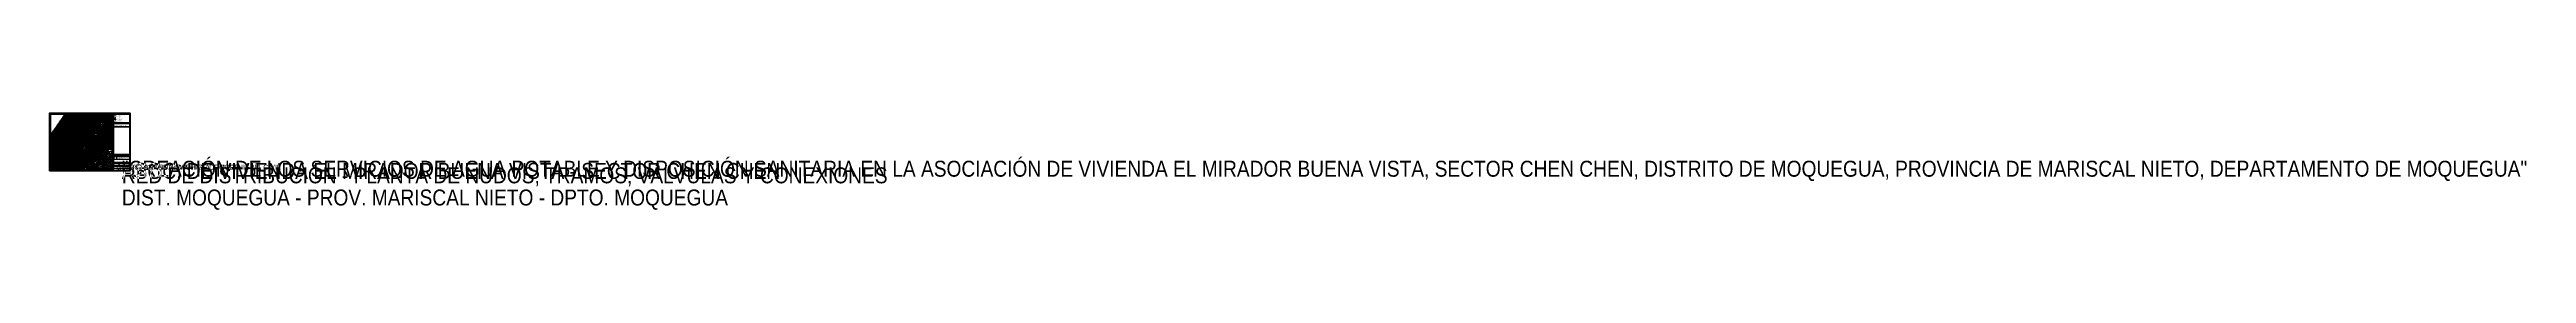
# Paper-space layout 'RD-02 RED COMPLETA' of a CAD drawing. Header units: metres. Extents: x 25 to 24789, y -381 to 584.
# The model-space entities are those that its viewports show. They can reach past a viewport. Long polylines and large blocks are cut down to what shows.
import ezdxf
from ezdxf.enums import TextEntityAlignment as Align

# ---------------------------------------------------------------- set-up
doc = ezdxf.new("R2018")
doc.units = ezdxf.units.M
doc.linetypes.add('CENTER', pattern=[5.08, 3.175, -0.635, 0.635, -0.635])
doc.linetypes.add('DASHED', pattern=[1.524, 1.27, -0.254])
for name, color, linetype, lineweight in [('ALIN-AV1', 8, 'CENTER', 13), ('ALIN-C02', 8, 'CENTER', 13), ('ALIN-C03', 8, 'CENTER', 13), ('ALIN-C04', 8, 'CENTER', 13), ('ALIN-C05', 8, 'CENTER', 13), ('ALIN-C06', 8, 'CENTER', 13), ('ALIN-C07', 8, 'CENTER', 13), ('ALIN-C08', 8, 'CENTER', 13), ('ALIN-C18', 8, 'CENTER', 13), ('ALIN-CSUR', 8, 'CENTER', 13), ('ALIN-LA', 8, 'CENTER', 13), ('ALIN-LC', 8, 'CENTER', 13), ('ALIN-PNORTE', 8, 'CENTER', 13), ('ALIN-POESTE', 8, 'CENTER', 13), ('ALIN-SN01', 8, 'CENTER', 13), ('ALIN-SN02', 8, 'CENTER', 13), ('AP-CONEX', 150, 'Continuous', 18), ('AP-ESTRUC-TXT', 1, 'Continuous', 18), ('AP-ESTRUCTURAS', 1, 'Continuous', 35), ('AP-LC', 134, 'Continuous', 35), ('AP-LI', 30, 'Continuous', 35), ('AP-NODOS', 1, 'Continuous', 18), ('AP-NODOS-TXT', 1, 'Continuous', 18), ('AP-RED-075', 5, 'Continuous', 35), ('AP-RED-090', 140, 'Continuous', 40), ('AP-RED-110', 170, 'Continuous', 50), ('AP-RED-TXT', 5, 'Continuous', 18), ('AP-SECTORES-TXT', 211, 'Continuous', 18), ('AP-VALVULAS', 42, 'Continuous', 25), ('AP-VRP', 6, 'Continuous', 35), ('C-TOPO-MAJR', 33, 'Continuous', 25), ('C-TOPO-MINR', 253, 'Continuous', 13), ('C-TOPO-TEXT-500', 33, 'Continuous', 13), ('LAM-CAJETIN', 7, 'Continuous', 25), ('LAM-GRILLA-TXT', 8, 'Continuous', 13), ('LAM-IMG', 7, 'Continuous', 9), ('LAM-MARCO', 7, 'Continuous', 50), ('LAM-NORTE', 7, 'Continuous', 25), ('LAM-ROTULO', 7, 'Continuous', 35), ('LAM-TXT', 7, 'Continuous', 25), ('LOTE', 7, 'Continuous', 18), ('LOTE_NUMERO', 8, 'Continuous', 13), ('MANZANA', 3, 'Continuous', 25), ('MANZANA_LETRA', 3, 'Continuous', 18), ('PERIMETRO', 1, 'Continuous', 35), ('RELIEVE_LIMITE', 6, 'Continuous', 18), ('VIA_BORDE', 8, 'Continuous', 18), ('VIAS_NOMBRE', 5, 'Continuous', 18)]:
    doc.layers.add(name, color=color, linetype=linetype, lineweight=lineweight)
doc.layers.add('LAM-VP', color=8, linetype='Continuous', lineweight=9, plot=False)
doc.layers.get('LAM-VP').off()
doc.styles.add('$6$Scale Bar', font='arial.ttf')
doc.styles.add('$7$STRETCH', font='SIMPLEX', dxfattribs={"width": 1.5})
doc.styles.add('ARIAL', font='arial.ttf')
doc.styles.add('ARIAL-B', font='arialbd.ttf')
picture_1 = doc.add_image_def('image3.png', size_in_pixel=(482, 414))

# ---------------------------------------------------------------- blocks, each defined once
blk = doc.blocks.new('VALV_COMP')
h = blk.add_hatch(color=7)
h.dxf.hatch_style = 1
h.paths.add_polyline_path([(-0.5, 0.3), (0, 0), (-0.5, -0.3)])
h.paths.add_polyline_path([(0.5, 0.3), (0, 0), (0.5, -0.3)])
blk.add_lwpolyline([(-0.5, 0.3), (0.5, -0.3), (0.5, 0.3), (-0.5, -0.3)], close=True)
blk = doc.blocks.new('VALV_CERRADA')
h = blk.add_hatch(color=7)
h.dxf.hatch_style = 1
h.paths.add_polyline_path([(-0.5, 0.3), (0.5, -0.3), (0.5, 0.3), (-0.5, -0.3)])
blk.add_line((0, -0.55), (0, 0.55))
blk = doc.blocks.new('VRP')
for p, q in [((-0.2, 0.45), (0.2, 0.45)), ((0, 0), (0, 0.45))]:
    blk.add_line(p, q)
for points in [[(-0.6, -0.6), (0.6, -0.6), (0.6, 0.6), (-0.6, 0.6)], [(-0.45, 0.28), (0.45, -0.28), (0.45, 0.28), (-0.45, -0.28)]]:
    blk.add_lwpolyline(points, close=True)
blk = doc.blocks.new('CRP6')
for p, q in [((-0.5, -0.5), (0.5, 0.5)), ((-0.5, 0.5), (0.5, -0.5))]:
    blk.add_line(p, q)
blk.add_lwpolyline([(-0.5, -0.5), (0.5, -0.5), (0.5, 0.5), (-0.5, 0.5)], close=True)
blk = doc.blocks.new('NODO')
blk.add_circle((0, 0), 0.5)
blk = doc.blocks.new('CONEX')
blk.add_lwpolyline([(-0.3, -0.3), (0.3, -0.3), (0.3, 0.3), (-0.3, 0.3)], close=True)
blk = doc.blocks.new('CAJETIN_A1_UNAM')
at = {"layer": 'LAM-CAJETIN'}
for p, q in [((666, 165), (831, 165)), ((666, 160), (831, 160)), ((666, 155), (831, 155)), ((666, 150), (831, 150)), ((666, 124), (831, 124)), ((666, 96), (831, 96)), ((666, 80), (831, 80)), ((666, 56), (831, 56)), ((666, 34), (831, 34)), ((674, 62.5), (713, 62.5)), ((682, 150), (682, 165)), ((712, 150), (712, 165)), ((716, 10), (716, 34)), ((721, 56), (721, 80)), ((729, 62.5), (768, 62.5)), ((761, 10), (761, 34)), ((776, 56), (776, 80)), ((784, 62.5), (823, 62.5)), ((806, 150), (806, 165))]:
    blk.add_line(p, q, dxfattribs=at)
at = {"layer": 'LAM-ROTULO'}
blk.add_line((666, 172), (831, 172), dxfattribs=at)
at = {"layer": 'LAM-TXT', "style": 'ARIAL-B', "width": 0.9}
for s, p in [('PROYECTO:', (668, 121.8)), ('UBICACIÓN:', (668, 93.8)), ('DISEÑO Y DIBUJO:', (668, 77.8)), ('PLANO:', (668, 53.8)), ('ESCALA:', (668, 31.8)), ('FECHA:', (718, 31.8)), ('REVISADO:', (723, 77.8)), ('LÁMINA:', (763, 31.8)), ('DOCENTE:', (778, 77.8))]:
    blk.add_text(s, height=2, dxfattribs=at).set_placement(p, align=Align.TOP_LEFT)
at = {"layer": 'LAM-TXT', "width": 0.9}
for s, height, style, p in [('REV.', 2, 'ARIAL-B', (674, 162.5)), ('FORMATO A1', 2, 'ARIAL', (691, 13.8)), ('FIRMA Y SELLO', 2, 'ARIAL', (693.5, 59.5)), ('FECHA', 2, 'ARIAL-B', (697, 162.5)), ('CUADRO DE REVISIONES', 2.5, 'ARIAL-B', (748.5, 168.5)), ('FIRMA Y SELLO', 2, 'ARIAL', (748.5, 59.5)), ('DESCRIPCIÓN', 2, 'ARIAL-B', (759, 162.5)), ('FIRMA Y SELLO', 2, 'ARIAL', (803.5, 59.5)), ('V°B°', 2, 'ARIAL-B', (818.5, 162.5))]:
    blk.add_text(s, height=height, dxfattribs=dict(at, style=style)).set_placement(p, align=Align.MIDDLE_CENTER)
for s, height, style, p in [('CURSO: ABASTECIMIENTO DE AGUA Y ALCANTARILLADO', 2, 'ARIAL', (698, 127.6)), ('ESCUELA PROFESIONAL DE INGENIERÍA CIVIL', 2.5, 'ARIAL-B', (698, 132.3)), ('UNIVERSIDAD NACIONAL DE MOQUEGUA', 3.5, 'ARIAL-B', (698, 142)), ('FACULTAD DE INGENIERÍA Y ARQUITECTURA', 2.5, 'ARIAL', (698, 137))]:
    blk.add_text(s, height=height, dxfattribs=dict(at, style=style)).set_placement(p)
for tag, height, style, p in [('REV', 2, 'ARIAL', (674, 157.5)), ('ESCALA', 3, 'ARIAL-B', (691, 21)), ('REV_FECHA', 2, 'ARIAL', (697, 157.5)), ('FECHA', 2.5, 'ARIAL', (738.5, 21)), ('REV_DESC', 2, 'ARIAL', (759, 157.5)), ('CODIGO', 7, 'ARIAL-B', (796, 22.5)), ('NUMERO', 2, 'ARIAL', (796, 13.8))]:
    blk.add_attdef(tag, text='', height=height, dxfattribs=dict(at, style=style)).set_placement(p, align=Align.MIDDLE_CENTER)
at = {"layer": 'LAM-TXT', "lineweight": 30, "width": 0.9, "flags": 104}
for tag, height, p in [('DISENO', 2, (693.5, 70.5)), ('REVISADO', 2, (748.5, 70.5)), ('UBICACION', 2.5, (748.5, 86.6)), ('PLANO', 5, (748.5, 43)), ('PROYECTO', 2.5, (748.5, 108.6)), ('DOCENTE', 2, (803.5, 70.5))]:
    blk.add_attdef(tag, text='', height=height, dxfattribs=at).set_placement(p, align=Align.MIDDLE_CENTER)
at = {"layer": 'LAM-IMG'}
image = blk.add_image(picture_1, insert=(669.5, 126), size_in_units=(25.6, 22), dxfattribs=at)
image.dxf.flags = 7
blk = doc.blocks.new('*U236')
at = {"color": 0, "linetype": 'ByBlock', "lineweight": -2}
for points in [[(-0.06, 0), (0.06, 0)], [(0, -0.06), (0, 0.45), (-0.03, 0.14), (0, 0.14)]]:
    blk.add_lwpolyline(points, dxfattribs=at)
at = {"color": 0, "linetype": 'ByBlock', "lineweight": -2, "style": '$7$STRETCH', "width": 1.5}
for s, p in [('W', (-0.14, 0)), ('N', (0.06, 0.4)), ('E', (0.14, 0)), ('S', (0, -0.14))]:
    blk.add_text(s, height=0.0618, rotation=0.56716, dxfattribs=at).set_placement(p, align=Align.MIDDLE)
blk = doc.blocks.new('*U238')
for p, q in [((0, 2), (0, 3)), ((37, 2), (0, 2)), ((0, 0), (0, 2)), ((0, 0), (37, 0)), ((5, 0), (5, 2)), ((5, 1), (9, 1)), ((9, 0), (9, 2)), ((19, 2), (19, 3)), ((19, 0), (19, 2)), ((19, 1), (37, 1)), ((37, 2), (37, 3)), ((37, 0), (37, 2))]:
    blk.add_line(p, q)
at = {"style": '$6$Scale Bar'}
for tag, p in [('Map.ScaleBar.Div0', (0, 3)), ('Map.ScaleBar.Div', (19, 3)), ('Map.ScaleBar.Div2', (37, 3))]:
    blk.add_attdef(tag, text='', height=1.25, dxfattribs=at).set_placement(p, align=Align.BOTTOM_CENTER)
blk.add_attdef('Map.ScaleBar.Units.Label', text='', height=1.25, dxfattribs=at).set_placement((38, 1), align=Align.MIDDLE_LEFT)
blk = doc.blocks.new('CURVAS_NIVEL')
at = {"layer": 'C-TOPO-MAJR'}
for points, elevation in [([(296152, 8096472), (296156, 8096469), (296158, 8096468), (296159, 8096467), (296162, 8096463), (296171, 8096451), (296174, 8096447), (296175, 8096445), (296175, 8096444), (296176, 8096441), (296177, 8096438), (296178, 8096424), (296179, 8096421), (296178, 8096420), (296178, 8096417), (296175, 8096409), (296174, 8096406), (296174, 8096405), (296174, 8096403), (296174, 8096400), (296176, 8096388), (296177, 8096376), (296178, 8096372), (296181, 8096363), (296181, 8096360), (296182, 8096358), (296182, 8096355), (296181, 8096349), (296181, 8096346), (296182, 8096336), (296182, 8096331), (296182, 8096328), (296181, 8096325), (296179, 8096320), (296177, 8096316), (296176, 8096313), (296171, 8096306), (296165, 8096295), (296156, 8096278), (296150, 8096268), (296146, 8096262), (296143, 8096258), (296137, 8096252), (296135, 8096249), (296133, 8096246), (296131, 8096243), (296128, 8096239), (296126, 8096234), (296123, 8096228), (296121, 8096222), (296119, 8096217), (296118, 8096213), (296116, 8096205), (296114, 8096196), (296113, 8096190), (296111, 8096183), (296109, 8096175), (296107, 8096171), (296103, 8096163), (296101, 8096159), (296096, 8096148), (296095, 8096145), (296095, 8096144), (296094, 8096141), (296093, 8096132), (296093, 8096109), (296093, 8096102), (296093, 8096096), (296091, 8096081), (296091, 8096079), (296092, 8096078), (296092, 8096076), (296092, 8096075), (296094, 8096072), (296097, 8096067), (296099, 8096064), (296101, 8096063), (296102, 8096062), (296104, 8096061), (296110, 8096060), (296113, 8096059), (296114, 8096059), (296128, 8096060), (296146, 8096061), (296153, 8096062), (296158, 8096063), (296165, 8096064), (296173, 8096065), (296177, 8096066), (296182, 8096067), (296188, 8096069), (296191, 8096070), (296192, 8096072), (296207, 8096084), (296212, 8096087), (296225, 8096097), (296230, 8096100), (296234, 8096102), (296241, 8096106), (296255, 8096114), (296264, 8096119), (296275, 8096125), (296288, 8096135), (296294, 8096138), (296309, 8096147), (296320, 8096153), (296332, 8096158), (296335, 8096159), (296356, 8096165), (296365, 8096167), (296372, 8096169), (296380, 8096171), (296397, 8096175), (296405, 8096177), (296411, 8096178), (296414, 8096178), (296416, 8096178), (296417, 8096178), (296419, 8096178), (296420, 8096177), (296425, 8096174), (296428, 8096172), (296429, 8096171), (296431, 8096171), (296432, 8096170), (296434, 8096171), (296435, 8096171), (296441, 8096174), (296443, 8096174), (296444, 8096174), (296445, 8096174), (296446, 8096172), (296446, 8096171), (296446, 8096168), (296445, 8096159), (296444, 8096157), (296444, 8096154), (296446, 8096136), (296446, 8096133), (296447, 8096132), (296447, 8096131), (296449, 8096131), (296450, 8096130), (296456, 8096130), (296459, 8096129), (296483, 8096121)], 3085), ([(296166, 8096474), (296170, 8096470), (296179, 8096464), (296180, 8096463), (296181, 8096462), (296185, 8096457), (296189, 8096453), (296190, 8096451), (296191, 8096448), (296192, 8096444), (296193, 8096441), (296193, 8096439), (296193, 8096435), (296193, 8096427), (296193, 8096424), (296193, 8096423), (296192, 8096420), (296186, 8096403), (296185, 8096400), (296185, 8096397), (296186, 8096388), (296187, 8096378), (296187, 8096373), (296189, 8096366), (296189, 8096361), (296190, 8096354), (296190, 8096346), (296190, 8096333), (296190, 8096330), (296189, 8096325), (296188, 8096320), (296187, 8096316), (296182, 8096308), (296173, 8096292), (296162, 8096271), (296158, 8096264), (296155, 8096259), (296148, 8096249), (296141, 8096240), (296137, 8096234), (296134, 8096229), (296130, 8096220), (296128, 8096216), (296126, 8096208), (296124, 8096202), (296119, 8096181), (296118, 8096177), (296115, 8096171), (296109, 8096159), (296102, 8096144), (296102, 8096142), (296101, 8096139), (296101, 8096135), (296101, 8096105), (296102, 8096085), (296103, 8096081), (296104, 8096078), (296105, 8096075), (296108, 8096070), (296109, 8096069), (296110, 8096068), (296111, 8096067), (296111, 8096067), (296113, 8096067), (296116, 8096067), (296125, 8096068), (296144, 8096068), (296147, 8096068), (296152, 8096068), (296156, 8096069), (296170, 8096071), (296179, 8096073), (296182, 8096074), (296184, 8096075), (296186, 8096076), (296191, 8096080), (296195, 8096083), (296207, 8096093), (296222, 8096104), (296227, 8096107), (296232, 8096109), (296249, 8096118), (296258, 8096123), (296272, 8096132), (296287, 8096142), (296290, 8096144), (296292, 8096145), (296299, 8096149), (296329, 8096165), (296330, 8096165), (296333, 8096166), (296339, 8096168), (296353, 8096172), (296359, 8096174), (296362, 8096175), (296369, 8096178), (296377, 8096180), (296380, 8096181), (296383, 8096183), (296387, 8096186), (296390, 8096187), (296392, 8096189), (296396, 8096190), (296413, 8096194), (296416, 8096195), (296419, 8096196), (296423, 8096199), (296426, 8096200), (296435, 8096202), (296440, 8096203), (296441, 8096203), (296444, 8096203), (296447, 8096203), (296449, 8096202), (296450, 8096202), (296453, 8096200), (296469, 8096187)], 3090), ([(296183, 8096476), (296194, 8096470), (296197, 8096468), (296201, 8096466), (296203, 8096465), (296204, 8096464), (296207, 8096460), (296210, 8096453), (296212, 8096450), (296212, 8096448), (296213, 8096445), (296213, 8096439), (296213, 8096438), (296213, 8096436), (296212, 8096435), (296212, 8096433), (296207, 8096426), (296203, 8096420), (296202, 8096417), (296195, 8096400), (296195, 8096397), (296194, 8096396), (296194, 8096393), (296194, 8096387), (296197, 8096370), (296197, 8096358), (296198, 8096351), (296198, 8096336), (296198, 8096331), (296197, 8096328), (296195, 8096319), (296194, 8096315), (296193, 8096312), (296190, 8096307), (296186, 8096300), (296182, 8096291), (296171, 8096268), (296169, 8096264), (296166, 8096259), (296164, 8096255), (296162, 8096252), (296147, 8096232), (296143, 8096226), (296141, 8096222), (296138, 8096217), (296136, 8096211), (296134, 8096205), (296131, 8096198), (296127, 8096181), (296126, 8096178), (296123, 8096172), (296116, 8096157), (296113, 8096151), (296110, 8096144), (296109, 8096141), (296109, 8096138), (296109, 8096135), (296109, 8096112), (296109, 8096105), (296110, 8096100), (296111, 8096097), (296111, 8096094), (296113, 8096090), (296114, 8096088), (296116, 8096086), (296117, 8096085), (296120, 8096082), (296123, 8096080), (296125, 8096079), (296128, 8096078), (296131, 8096078), (296140, 8096076), (296141, 8096076), (296144, 8096076), (296150, 8096076), (296153, 8096076), (296158, 8096077), (296169, 8096079), (296174, 8096081), (296177, 8096081), (296180, 8096083), (296189, 8096088), (296192, 8096090), (296206, 8096100), (296218, 8096109), (296222, 8096112), (296227, 8096115), (296254, 8096129), (296269, 8096138), (296272, 8096140), (296279, 8096145), (296285, 8096148), (296290, 8096151), (296302, 8096157), (296311, 8096162), (296324, 8096170), (296327, 8096171), (296333, 8096174), (296342, 8096177), (296356, 8096182), (296371, 8096188), (296374, 8096190), (296384, 8096195), (296390, 8096199), (296393, 8096200), (296396, 8096201), (296407, 8096204), (296410, 8096205), (296411, 8096205), (296414, 8096207), (296422, 8096212), (296425, 8096213), (296426, 8096214), (296441, 8096218), (296447, 8096220), (296449, 8096221), (296450, 8096221), (296453, 8096221), (296456, 8096221), (296458, 8096220), (296459, 8096220), (296461, 8096219), (296477, 8096205)], 3095), ([(296217, 8096472), (296223, 8096459), (296224, 8096457), (296224, 8096456), (296224, 8096453), (296223, 8096444), (296223, 8096436), (296223, 8096435), (296222, 8096433), (296221, 8096430), (296219, 8096427), (296212, 8096415), (296211, 8096412), (296209, 8096409), (296205, 8096397), (296204, 8096394), (296203, 8096393), (296203, 8096391), (296203, 8096388), (296205, 8096370), (296205, 8096357), (296205, 8096334), (296205, 8096331), (296205, 8096328), (296202, 8096318), (296202, 8096315), (296200, 8096311), (296197, 8096304), (296189, 8096288), (296182, 8096271), (296178, 8096261), (296175, 8096255), (296173, 8096252), (296171, 8096249), (296156, 8096228), (296150, 8096220), (296147, 8096216), (296145, 8096211), (296143, 8096207), (296141, 8096201), (296134, 8096180), (296133, 8096177), (296130, 8096171), (296121, 8096151), (296119, 8096147), (296118, 8096142), (296117, 8096138), (296117, 8096133), (296117, 8096126), (296118, 8096117), (296119, 8096111), (296120, 8096106), (296121, 8096103), (296122, 8096102), (296124, 8096099), (296126, 8096096), (296127, 8096094), (296129, 8096093), (296132, 8096090), (296135, 8096089), (296138, 8096087), (296141, 8096086), (296143, 8096086), (296146, 8096086), (296155, 8096086), (296158, 8096086), (296162, 8096087), (296174, 8096090), (296177, 8096091), (296179, 8096091), (296182, 8096093), (296185, 8096094), (296189, 8096097), (296194, 8096100), (296202, 8096106), (296212, 8096114), (296216, 8096117), (296224, 8096121), (296248, 8096133), (296254, 8096136), (296265, 8096142), (296269, 8096145), (296275, 8096149), (296279, 8096151), (296287, 8096156), (296298, 8096162), (296308, 8096167), (296323, 8096176), (296329, 8096180), (296332, 8096181), (296341, 8096184), (296348, 8096187), (296366, 8096196), (296369, 8096197), (296375, 8096201), (296384, 8096205), (296392, 8096210), (296395, 8096212), (296402, 8096214), (296405, 8096215), (296408, 8096217), (296422, 8096225), (296425, 8096227), (296428, 8096228), (296434, 8096230), (296435, 8096230), (296437, 8096231), (296440, 8096233), (296441, 8096234), (296444, 8096235), (296452, 8096236), (296464, 8096237)], 3100), ([(295957, 8096294), (295969, 8096311), (295970, 8096313), (295973, 8096316), (295974, 8096318), (295987, 8096336), (295990, 8096340), (295996, 8096348), (296003, 8096358), (296005, 8096360), (296008, 8096363), (296012, 8096369), (296014, 8096370), (296017, 8096373), (296018, 8096374), (296020, 8096375), (296029, 8096379), (296035, 8096383), (296039, 8096386), (296047, 8096392), (296048, 8096392), (296050, 8096393), (296051, 8096393), (296053, 8096393), (296054, 8096391), (296055, 8096390), (296056, 8096387), (296059, 8096379), (296060, 8096376), (296061, 8096372), (296070, 8096354), (296074, 8096344), (296077, 8096336), (296078, 8096333), (296079, 8096330), (296079, 8096327), (296079, 8096325), (296078, 8096323), (296078, 8096321), (296077, 8096318), (296073, 8096307), (296070, 8096303), (296067, 8096297), (296054, 8096273), (296052, 8096270), (296047, 8096258), (296043, 8096249), (296042, 8096247), (296041, 8096244), (296038, 8096223), (296037, 8096220), (296036, 8096217), (296035, 8096213), (296027, 8096196), (296020, 8096180), (296019, 8096177), (296016, 8096169), (296014, 8096159), (296013, 8096153), (296009, 8096132), (296009, 8096129), (296008, 8096120), (296005, 8096096), (296004, 8096091), (296002, 8096082), (296001, 8096075), (295999, 8096060), (295997, 8096037), (295996, 8096028), (295996, 8096025), (295996, 8096024), (296000, 8096009)], 3040), ([(295976, 8096322), (295985, 8096335), (295987, 8096337), (295990, 8096340), (295991, 8096342), (296003, 8096360), (296007, 8096364), (296012, 8096372), (296018, 8096380), (296021, 8096383), (296024, 8096387), (296026, 8096388), (296030, 8096392), (296041, 8096397), (296045, 8096400), (296050, 8096404), (296059, 8096411), (296062, 8096414), (296063, 8096414), (296065, 8096414), (296066, 8096414), (296066, 8096413), (296068, 8096408), (296074, 8096384), (296075, 8096381), (296078, 8096372), (296081, 8096366), (296083, 8096358), (296086, 8096345), (296087, 8096342), (296087, 8096339), (296087, 8096334), (296087, 8096319), (296086, 8096313), (296085, 8096310), (296085, 8096309), (296084, 8096306), (296080, 8096298), (296075, 8096291), (296069, 8096279), (296065, 8096273), (296059, 8096264), (296058, 8096261), (296053, 8096249), (296052, 8096246), (296051, 8096243), (296046, 8096216), (296045, 8096213), (296044, 8096210), (296043, 8096207), (296041, 8096202), (296031, 8096180), (296029, 8096175), (296026, 8096162), (296023, 8096151), (296020, 8096129), (296015, 8096100), (296014, 8096096), (296011, 8096084), (296010, 8096079), (296008, 8096061), (296007, 8096051), (296006, 8096043), (296006, 8096028), (296006, 8096025), (296006, 8096024), (296007, 8096022)], 3045), ([(295993, 8096347), (296002, 8096360), (296003, 8096362), (296006, 8096364), (296007, 8096366), (296023, 8096388), (296027, 8096393), (296032, 8096399), (296036, 8096404), (296039, 8096407), (296041, 8096408), (296042, 8096409), (296050, 8096413), (296054, 8096416), (296059, 8096420), (296065, 8096426), (296068, 8096428), (296069, 8096429), (296071, 8096430), (296072, 8096430), (296074, 8096429), (296074, 8096429), (296075, 8096428), (296077, 8096427), (296079, 8096424), (296080, 8096421), (296084, 8096405), (296086, 8096397), (296087, 8096391), (296088, 8096382), (296089, 8096379), (296096, 8096352), (296099, 8096343), (296099, 8096340), (296099, 8096337), (296099, 8096330), (296098, 8096315), (296097, 8096312), (296097, 8096310), (296096, 8096307), (296093, 8096303), (296086, 8096288), (296083, 8096283), (296072, 8096268), (296068, 8096262), (296066, 8096260), (296066, 8096258), (296063, 8096252), (296061, 8096247), (296059, 8096240), (296054, 8096214), (296053, 8096207), (296051, 8096201), (296049, 8096196), (296043, 8096181), (296041, 8096177), (296037, 8096160), (296034, 8096148), (296030, 8096127), (296026, 8096106), (296025, 8096102), (296020, 8096087), (296019, 8096082), (296016, 8096060), (296015, 8096057), (296015, 8096052), (296016, 8096043), (296015, 8096028), (296016, 8096025), (296016, 8096024), (296016, 8096022)], 3050), ([(296012, 8096375), (296023, 8096390), (296026, 8096393), (296027, 8096394), (296036, 8096408), (296039, 8096412), (296041, 8096414), (296043, 8096415), (296048, 8096422), (296051, 8096425), (296053, 8096426), (296060, 8096431), (296063, 8096433), (296071, 8096439), (296074, 8096441), (296075, 8096442), (296077, 8096442), (296078, 8096442), (296080, 8096442), (296081, 8096441), (296083, 8096439), (296089, 8096433), (296091, 8096432), (296092, 8096430), (296092, 8096429), (296093, 8096427), (296094, 8096424), (296095, 8096418), (296098, 8096399), (296099, 8096394), (296100, 8096382), (296100, 8096379), (296103, 8096370), (296107, 8096357), (296111, 8096342), (296112, 8096337), (296112, 8096334), (296112, 8096333), (296112, 8096330), (296111, 8096316), (296110, 8096313), (296108, 8096309), (296102, 8096297), (296099, 8096292), (296096, 8096288), (296085, 8096273), (296078, 8096262), (296074, 8096256), (296073, 8096255), (296072, 8096252), (296067, 8096234), (296063, 8096211), (296061, 8096202), (296056, 8096187), (296051, 8096172), (296046, 8096154), (296041, 8096133), (296036, 8096108), (296035, 8096105), (296033, 8096097), (296028, 8096082), (296027, 8096079), (296024, 8096061), (296024, 8096058), (296023, 8096055), (296023, 8096049), (296023, 8096046), (296025, 8096028), (296025, 8096025), (296026, 8096024), (296027, 8096021)], 3055), ([(296189, 8096022), (296194, 8096023), (296197, 8096024), (296216, 8096034), (296219, 8096036), (296231, 8096041), (296234, 8096042), (296237, 8096042), (296254, 8096045), (296257, 8096046), (296260, 8096046), (296263, 8096045), (296267, 8096043), (296271, 8096042), (296273, 8096040), (296274, 8096039), (296275, 8096037), (296279, 8096030), (296280, 8096028), (296281, 8096027), (296281, 8096025), (296280, 8096024), (296280, 8096022)], 3055), ([(296021, 8096389), (296024, 8096392)], 3060), ([(296026, 8096395), (296028, 8096398)], 3060), ([(296029, 8096399), (296032, 8096403)], 3060), ([(296032, 8096404), (296039, 8096414), (296042, 8096417), (296043, 8096418), (296050, 8096428), (296054, 8096434), (296057, 8096437), (296060, 8096439), (296063, 8096443), (296065, 8096444), (296071, 8096448), (296077, 8096453), (296078, 8096454), (296080, 8096455), (296081, 8096455), (296083, 8096455), (296084, 8096454), (296087, 8096453), (296090, 8096451), (296093, 8096448), (296096, 8096445), (296101, 8096441), (296102, 8096439), (296102, 8096438), (296104, 8096435), (296105, 8096429), (296106, 8096424), (296109, 8096406), (296110, 8096402), (296111, 8096396), (296111, 8096385), (296111, 8096382), (296112, 8096379), (296114, 8096375), (296116, 8096370), (296118, 8096363), (296121, 8096354), (296123, 8096345), (296125, 8096336), (296125, 8096333), (296125, 8096330), (296124, 8096327), (296123, 8096318), (296122, 8096315), (296121, 8096313), (296120, 8096310), (296111, 8096292), (296110, 8096291), (296108, 8096289), (296104, 8096284), (296101, 8096280), (296093, 8096270), (296084, 8096258), (296083, 8096255), (296081, 8096252), (296080, 8096249), (296079, 8096244), (296078, 8096240), (296077, 8096235), (296071, 8096205), (296069, 8096196), (296067, 8096190), (296065, 8096181), (296059, 8096165), (296056, 8096157), (296055, 8096153), (296051, 8096133), (296050, 8096130), (296049, 8096123), (296046, 8096105), (296045, 8096102), (296044, 8096100), (296039, 8096090), (296036, 8096083), (296035, 8096079), (296034, 8096076), (296032, 8096058), (296031, 8096048), (296031, 8096042), (296032, 8096039), (296032, 8096036), (296033, 8096031), (296034, 8096028), (296035, 8096027), (296036, 8096024), (296038, 8096022)], 3060), ([(296111, 8096021), (296126, 8096025), (296134, 8096027), (296143, 8096030), (296149, 8096031), (296152, 8096032), (296155, 8096032), (296168, 8096032), (296171, 8096032), (296180, 8096034), (296188, 8096034), (296191, 8096035), (296192, 8096035), (296194, 8096036), (296197, 8096037), (296204, 8096040), (296209, 8096043), (296212, 8096044), (296219, 8096046), (296222, 8096047), (296231, 8096052), (296242, 8096057), (296245, 8096058), (296246, 8096060), (296254, 8096066), (296255, 8096067), (296257, 8096068), (296258, 8096069), (296260, 8096069), (296273, 8096069), (296276, 8096069), (296281, 8096069), (296284, 8096069), (296286, 8096069), (296288, 8096068), (296291, 8096067), (296294, 8096066), (296297, 8096064), (296299, 8096063), (296300, 8096061), (296302, 8096060), (296303, 8096058), (296304, 8096055), (296309, 8096045), (296310, 8096042), (296316, 8096021)], 3060), ([(296054, 8096436), (296056, 8096438), (296059, 8096441), (296066, 8096452), (296071, 8096457), (296072, 8096459), (296074, 8096460), (296077, 8096462), (296081, 8096465), (296083, 8096466), (296084, 8096467), (296086, 8096467), (296087, 8096467), (296089, 8096467), (296095, 8096464), (296098, 8096462), (296100, 8096460), (296102, 8096458), (296105, 8096455), (296110, 8096450), (296112, 8096447), (296113, 8096445), (296114, 8096444), (296114, 8096442), (296120, 8096417), (296121, 8096414), (296121, 8096409), (296121, 8096403), (296121, 8096391), (296121, 8096388), (296122, 8096387), (296123, 8096384), (296130, 8096369), (296134, 8096360), (296135, 8096357), (296136, 8096355), (296136, 8096352), (296137, 8096342), (296137, 8096339), (296136, 8096325), (296136, 8096322), (296135, 8096319), (296133, 8096315), (296131, 8096310), (296127, 8096301), (296121, 8096289), (296119, 8096286), (296116, 8096283), (296113, 8096280), (296107, 8096274), (296104, 8096271), (296095, 8096259), (296093, 8096256), (296091, 8096253), (296090, 8096250), (296088, 8096246), (296087, 8096241), (296079, 8096201), (296075, 8096180), (296074, 8096177), (296073, 8096174), (296066, 8096157), (296065, 8096154), (296064, 8096151), (296060, 8096132), (296060, 8096129), (296059, 8096118), (296059, 8096115), (296059, 8096112), (296057, 8096108), (296056, 8096102), (296054, 8096097), (296045, 8096079), (296044, 8096076), (296043, 8096073), (296042, 8096069), (296041, 8096063), (296041, 8096060), (296041, 8096057), (296042, 8096048), (296042, 8096045), (296042, 8096043), (296044, 8096037), (296045, 8096033), (296046, 8096031), (296048, 8096030), (296050, 8096028), (296053, 8096027), (296057, 8096025), (296063, 8096023), (296066, 8096022)], 3065), ([(296080, 8096021), (296101, 8096026), (296108, 8096028), (296128, 8096033), (296149, 8096038), (296152, 8096039), (296155, 8096039), (296171, 8096039), (296174, 8096040), (296191, 8096043), (296193, 8096043), (296195, 8096044), (296207, 8096050), (296210, 8096052), (296216, 8096054), (296219, 8096056), (296233, 8096063), (296236, 8096065), (296249, 8096075), (296252, 8096077), (296255, 8096078), (296257, 8096079), (296258, 8096079), (296267, 8096080), (296272, 8096082), (296275, 8096082), (296276, 8096083), (296282, 8096087), (296285, 8096088), (296287, 8096089), (296293, 8096090), (296300, 8096093), (296305, 8096094), (296309, 8096095), (296317, 8096096), (296320, 8096097), (296326, 8096099), (296327, 8096099), (296329, 8096099), (296330, 8096099), (296332, 8096098), (296332, 8096097), (296333, 8096096), (296334, 8096094), (296334, 8096093), (296334, 8096090), (296333, 8096079), (296333, 8096076), (296335, 8096070), (296336, 8096067), (296336, 8096064), (296337, 8096054), (296338, 8096049), (296339, 8096048), (296339, 8096046), (296339, 8096046), (296341, 8096045), (296342, 8096044), (296344, 8096044), (296353, 8096043), (296369, 8096040), (296414, 8096030), (296420, 8096029), (296432, 8096025), (296434, 8096024), (296435, 8096023), (296437, 8096021)], 3065), ([(296045, 8096424), (296047, 8096426)], 3065), ([(296048, 8096428), (296051, 8096431)], 3065), ([(296051, 8096432), (296054, 8096436)], 3065), ([(296071, 8096461), (296072, 8096463), (296075, 8096465), (296080, 8096471)], 3070), ([(296107, 8096472), (296110, 8096468), (296123, 8096453), (296125, 8096450), (296126, 8096448), (296127, 8096447), (296128, 8096444), (296133, 8096421), (296133, 8096417), (296133, 8096415), (296133, 8096414), (296132, 8096406), (296131, 8096402), (296131, 8096396), (296132, 8096393), (296132, 8096390), (296134, 8096387), (296138, 8096379), (296143, 8096370), (296144, 8096367), (296146, 8096363), (296148, 8096358), (296148, 8096355), (296149, 8096351), (296149, 8096328), (296149, 8096325), (296148, 8096324), (296147, 8096321), (296146, 8096318), (296137, 8096299), (296133, 8096291), (296130, 8096286), (296128, 8096283), (296123, 8096277), (296108, 8096264), (296105, 8096260), (296102, 8096257), (296100, 8096253), (296098, 8096250), (296098, 8096249), (296097, 8096246), (296096, 8096243), (296087, 8096193), (296084, 8096178), (296083, 8096175), (296081, 8096171), (296077, 8096161), (296074, 8096153), (296072, 8096150), (296072, 8096147), (296070, 8096136), (296069, 8096132), (296069, 8096129), (296069, 8096123), (296069, 8096112), (296069, 8096109), (296068, 8096106), (296067, 8096102), (296064, 8096096), (296062, 8096091), (296057, 8096079), (296055, 8096076), (296055, 8096075), (296055, 8096072), (296055, 8096069), (296055, 8096060), (296055, 8096057), (296056, 8096054), (296057, 8096051), (296058, 8096045), (296060, 8096042), (296061, 8096040), (296062, 8096039), (296065, 8096036), (296068, 8096033), (296071, 8096031), (296072, 8096031), (296074, 8096030), (296075, 8096030), (296077, 8096030), (296080, 8096031), (296093, 8096034), (296096, 8096035), (296108, 8096036), (296113, 8096037), (296126, 8096040), (296147, 8096044), (296152, 8096045), (296168, 8096046), (296173, 8096046), (296183, 8096047), (296186, 8096048), (296188, 8096048), (296189, 8096049), (296192, 8096050), (296209, 8096059), (296216, 8096063), (296223, 8096067), (296228, 8096070), (296233, 8096073), (296243, 8096081), (296252, 8096086), (296257, 8096088), (296269, 8096093), (296272, 8096094), (296274, 8096096), (296280, 8096100), (296282, 8096102), (296287, 8096105), (296291, 8096107), (296294, 8096109), (296297, 8096110), (296303, 8096111), (296305, 8096111), (296306, 8096112), (296308, 8096113), (296312, 8096116), (296314, 8096117), (296317, 8096118), (296320, 8096119), (296329, 8096121), (296332, 8096121), (296336, 8096123), (296338, 8096124), (296339, 8096124), (296341, 8096123), (296342, 8096123), (296345, 8096121), (296350, 8096118), (296351, 8096117), (296352, 8096115), (296353, 8096114), (296353, 8096111), (296357, 8096093), (296357, 8096090), (296357, 8096084), (296358, 8096082), (296358, 8096081), (296359, 8096080), (296360, 8096078), (296369, 8096073), (296378, 8096067), (296380, 8096066), (296381, 8096065), (296383, 8096065), (296392, 8096063), (296416, 8096058), (296441, 8096050), (296446, 8096048), (296447, 8096048), (296448, 8096046), (296449, 8096046), (296450, 8096043), (296450, 8096040), (296468, 8095937)], 3070), ([(296118, 8096474), (296125, 8096466), (296128, 8096463), (296131, 8096460), (296135, 8096457), (296137, 8096455), (296138, 8096454), (296140, 8096451), (296142, 8096448), (296142, 8096447), (296143, 8096444), (296147, 8096421), (296147, 8096418), (296147, 8096417), (296147, 8096414), (296145, 8096402), (296144, 8096399), (296144, 8096397), (296145, 8096396), (296145, 8096393), (296147, 8096388), (296149, 8096384), (296153, 8096376), (296154, 8096373), (296156, 8096369), (296159, 8096358), (296160, 8096355), (296160, 8096352), (296161, 8096331), (296160, 8096328), (296160, 8096325), (296158, 8096321), (296156, 8096316), (296150, 8096304), (296145, 8096292), (296143, 8096289), (296139, 8096283), (296138, 8096282), (296136, 8096279), (296132, 8096274), (296129, 8096272), (296125, 8096267), (296110, 8096253), (296109, 8096252), (296108, 8096250), (296107, 8096248), (296106, 8096246), (296104, 8096235), (296096, 8096193), (296092, 8096178), (296091, 8096174), (296082, 8096151), (296080, 8096145), (296078, 8096141), (296078, 8096136), (296078, 8096133), (296078, 8096130), (296078, 8096123), (296078, 8096114), (296078, 8096109), (296078, 8096106), (296077, 8096102), (296075, 8096097), (296072, 8096088), (296068, 8096078), (296067, 8096075), (296066, 8096072), (296066, 8096069), (296067, 8096066), (296069, 8096057), (296070, 8096054), (296071, 8096052), (296072, 8096050), (296074, 8096049), (296075, 8096049), (296086, 8096045), (296089, 8096045), (296092, 8096044), (296098, 8096044), (296102, 8096044), (296116, 8096045), (296129, 8096047), (296140, 8096049), (296144, 8096050), (296153, 8096051), (296171, 8096052), (296179, 8096053), (296183, 8096054), (296186, 8096054), (296189, 8096056), (296200, 8096061), (296204, 8096063), (296206, 8096065), (296216, 8096072), (296222, 8096077), (296236, 8096085), (296252, 8096095), (296261, 8096100), (296272, 8096106), (296281, 8096111), (296305, 8096125), (296315, 8096130), (296320, 8096132), (296323, 8096133), (296332, 8096138), (296334, 8096139), (296336, 8096140), (296339, 8096141), (296342, 8096141), (296344, 8096141), (296345, 8096141), (296351, 8096138), (296354, 8096137), (296357, 8096137), (296360, 8096137), (296371, 8096136), (296372, 8096136), (296374, 8096135), (296375, 8096135), (296377, 8096133), (296379, 8096132), (296379, 8096130), (296380, 8096129), (296380, 8096127), (296380, 8096120), (296380, 8096118), (296381, 8096115), (296388, 8096096), (296389, 8096094), (296390, 8096093), (296391, 8096091), (296392, 8096091), (296393, 8096090), (296395, 8096089), (296398, 8096089), (296408, 8096088), (296413, 8096087), (296416, 8096086), (296456, 8096073), (296458, 8096073), (296459, 8096072), (296461, 8096071), (296462, 8096069)], 3075), ([(296068, 8096457), (296070, 8096459)], 3070), ([(296131, 8096475), (296146, 8096463), (296148, 8096462), (296149, 8096460), (296150, 8096459), (296156, 8096450), (296160, 8096444), (296162, 8096441), (296162, 8096438), (296163, 8096435), (296164, 8096427), (296165, 8096424), (296164, 8096421), (296161, 8096412), (296161, 8096409), (296160, 8096406), (296160, 8096405), (296163, 8096385), (296164, 8096382), (296165, 8096379), (296167, 8096375), (296168, 8096370), (296171, 8096361), (296172, 8096357), (296172, 8096354), (296172, 8096331), (296171, 8096328), (296171, 8096327), (296169, 8096322), (296168, 8096318), (296166, 8096315), (296158, 8096300), (296153, 8096289), (296150, 8096285), (296144, 8096275), (296143, 8096273), (296141, 8096270), (296134, 8096263), (296123, 8096252), (296120, 8096249), (296119, 8096247), (296118, 8096244), (296117, 8096241), (296114, 8096235), (296113, 8096229), (296111, 8096222), (296109, 8096214), (296105, 8096190), (296103, 8096186), (296101, 8096178), (296100, 8096175), (296099, 8096172), (296096, 8096165), (296089, 8096150), (296088, 8096147), (296087, 8096142), (296086, 8096138), (296086, 8096132), (296086, 8096111), (296086, 8096106), (296085, 8096103), (296083, 8096091), (296080, 8096082), (296080, 8096079), (296080, 8096078), (296080, 8096076), (296081, 8096070), (296081, 8096066), (296081, 8096064), (296082, 8096063), (296083, 8096061), (296084, 8096060), (296086, 8096058), (296087, 8096058), (296089, 8096057), (296099, 8096053), (296101, 8096053), (296102, 8096053), (296108, 8096053), (296114, 8096052), (296116, 8096052), (296122, 8096053), (296129, 8096054), (296140, 8096055), (296156, 8096057), (296174, 8096058), (296177, 8096059), (296180, 8096060), (296185, 8096061), (296188, 8096062), (296192, 8096064), (296196, 8096066), (296198, 8096067), (296201, 8096069), (296213, 8096079), (296225, 8096088), (296230, 8096091), (296248, 8096102), (296275, 8096117), (296290, 8096126), (296306, 8096136), (296321, 8096145), (296324, 8096147), (296327, 8096148), (296335, 8096151), (296338, 8096152), (296344, 8096153), (296363, 8096155), (296366, 8096155), (296369, 8096155), (296371, 8096155), (296374, 8096153), (296384, 8096148), (296390, 8096146), (296393, 8096145), (296399, 8096143), (296401, 8096143), (296402, 8096142), (296403, 8096141), (296404, 8096139), (296404, 8096138), (296405, 8096136), (296405, 8096130), (296405, 8096127), (296405, 8096126), (296406, 8096124), (296407, 8096123), (296408, 8096121), (296410, 8096119), (296417, 8096112), (296419, 8096111), (296420, 8096110), (296422, 8096110), (296423, 8096110), (296431, 8096109), (296432, 8096109), (296435, 8096108), (296468, 8096098)], 3080), ([(296233, 8096472), (296234, 8096469), (296235, 8096463), (296236, 8096460), (296235, 8096457), (296234, 8096450), (296233, 8096438), (296233, 8096435), (296232, 8096432), (296230, 8096429), (296229, 8096426), (296222, 8096416), (296218, 8096408), (296216, 8096406), (296215, 8096402), (296213, 8096397), (296212, 8096394), (296212, 8096393), (296212, 8096391), (296212, 8096388), (296212, 8096379), (296212, 8096372), (296213, 8096364), (296213, 8096351), (296213, 8096340), (296213, 8096331), (296213, 8096330), (296212, 8096327), (296209, 8096315), (296208, 8096310), (296205, 8096303), (296197, 8096285), (296189, 8096264), (296185, 8096255), (296181, 8096249), (296178, 8096243), (296174, 8096238), (296161, 8096220), (296156, 8096213), (296154, 8096208), (296150, 8096202), (296148, 8096196), (296145, 8096189), (296141, 8096178), (296140, 8096175), (296129, 8096153), (296127, 8096148), (296127, 8096147), (296126, 8096144), (296126, 8096133), (296126, 8096129), (296127, 8096120), (296128, 8096115), (296129, 8096111), (296131, 8096108), (296133, 8096105), (296135, 8096102), (296136, 8096100), (296138, 8096099), (296140, 8096097), (296142, 8096096), (296143, 8096095), (296144, 8096095), (296146, 8096095), (296147, 8096095), (296152, 8096095), (296155, 8096095), (296158, 8096096), (296168, 8096098), (296176, 8096099), (296179, 8096100), (296180, 8096101), (296183, 8096102), (296188, 8096105), (296191, 8096107), (296197, 8096112), (296206, 8096118), (296209, 8096120), (296218, 8096125), (296221, 8096127), (296230, 8096131), (296245, 8096139), (296257, 8096145), (296272, 8096154), (296278, 8096158), (296284, 8096161), (296294, 8096167), (296305, 8096173), (296312, 8096177), (296324, 8096185), (296329, 8096188), (296332, 8096189), (296342, 8096193), (296345, 8096194), (296356, 8096200), (296363, 8096203), (296366, 8096205), (296382, 8096214), (296392, 8096221), (296395, 8096223), (296398, 8096224), (296401, 8096226), (296422, 8096238), (296433, 8096244), (296435, 8096246), (296438, 8096247), (296446, 8096249), (296462, 8096254)], 3105), ([(296246, 8096471), (296247, 8096468), (296247, 8096466), (296247, 8096465), (296247, 8096462), (296244, 8096448), (296243, 8096439), (296242, 8096436), (296241, 8096433), (296240, 8096430), (296239, 8096427), (296223, 8096400), (296221, 8096397), (296221, 8096396), (296221, 8096393), (296220, 8096388), (296221, 8096379), (296220, 8096369), (296220, 8096354), (296220, 8096339), (296220, 8096330), (296220, 8096327), (296219, 8096324), (296215, 8096309), (296214, 8096304), (296211, 8096297), (296205, 8096282), (296195, 8096258), (296194, 8096255), (296192, 8096250), (296188, 8096243), (296183, 8096235), (296177, 8096227), (296168, 8096215), (296165, 8096208), (296162, 8096204), (296158, 8096196), (296156, 8096192), (296153, 8096186), (296150, 8096178), (296149, 8096175), (296143, 8096165), (296140, 8096160), (296137, 8096153), (296135, 8096148), (296134, 8096145), (296134, 8096141), (296133, 8096135), (296134, 8096132), (296136, 8096124), (296137, 8096120), (296140, 8096112), (296141, 8096111), (296141, 8096109), (296143, 8096108), (296144, 8096107), (296146, 8096106), (296147, 8096105), (296149, 8096105), (296150, 8096105), (296153, 8096105), (296158, 8096106), (296167, 8096108), (296176, 8096110), (296179, 8096111), (296186, 8096114), (296189, 8096116), (296194, 8096120), (296197, 8096122), (296200, 8096124), (296203, 8096126), (296210, 8096129), (296218, 8096133), (296233, 8096141), (296251, 8096150), (296269, 8096160), (296279, 8096166), (296294, 8096173), (296299, 8096176), (296303, 8096178), (296320, 8096190), (296327, 8096194), (296330, 8096196), (296342, 8096201), (296362, 8096211), (296366, 8096214), (296374, 8096219), (296380, 8096223), (296389, 8096229), (296395, 8096234), (296399, 8096237), (296414, 8096246), (296433, 8096256), (296448, 8096265), (296452, 8096268), (296455, 8096271), (296464, 8096282)], 3110), ([(296256, 8096471), (296256, 8096468), (296256, 8096465), (296256, 8096460), (296253, 8096448), (296252, 8096439), (296251, 8096436), (296251, 8096435), (296249, 8096430), (296248, 8096427), (296238, 8096411), (296233, 8096402), (296231, 8096397), (296230, 8096394), (296229, 8096390), (296228, 8096360), (296227, 8096330), (296227, 8096325), (296226, 8096322), (296224, 8096315), (296222, 8096304), (296221, 8096301), (296220, 8096298), (296216, 8096288), (296205, 8096259), (296203, 8096253), (296200, 8096247), (296195, 8096239), (296191, 8096231), (296185, 8096222), (296175, 8096208), (296170, 8096200), (296167, 8096195), (296164, 8096189), (296162, 8096186), (296160, 8096181), (296156, 8096172), (296153, 8096165), (296152, 8096162), (296149, 8096157), (296144, 8096152), (296143, 8096150), (296143, 8096149), (296142, 8096145), (296142, 8096142), (296142, 8096139), (296142, 8096138), (296142, 8096135), (296145, 8096129), (296146, 8096126), (296147, 8096124), (296149, 8096123), (296150, 8096121), (296152, 8096121), (296153, 8096121), (296155, 8096121), (296159, 8096121), (296167, 8096121), (296174, 8096122), (296179, 8096123), (296182, 8096123), (296185, 8096124), (296186, 8096125), (296188, 8096126), (296194, 8096130), (296200, 8096133), (296210, 8096138), (296230, 8096147), (296249, 8096157), (296258, 8096162), (296269, 8096167), (296279, 8096173), (296288, 8096177), (296291, 8096178), (296296, 8096181), (296308, 8096190), (296315, 8096195), (296324, 8096200), (296329, 8096203), (296342, 8096210), (296354, 8096216), (296365, 8096222), (296375, 8096230), (296384, 8096236), (296395, 8096245), (296404, 8096252), (296407, 8096254), (296414, 8096259), (296422, 8096263), (296426, 8096266), (296435, 8096273), (296439, 8096276), (296446, 8096282), (296456, 8096294), (296459, 8096297), (296461, 8096298), (296470, 8096306)], 3115), ([(296262, 8096481), (296264, 8096468), (296264, 8096466), (296264, 8096463), (296263, 8096456), (296262, 8096447), (296260, 8096436), (296259, 8096433), (296259, 8096432), (296258, 8096429), (296246, 8096409), (296240, 8096397), (296239, 8096394), (296239, 8096393), (296238, 8096390), (296238, 8096387), (296236, 8096361), (296235, 8096352), (296234, 8096330), (296233, 8096324), (296233, 8096321), (296230, 8096306), (296228, 8096297), (296227, 8096294), (296222, 8096280), (296212, 8096253), (296209, 8096246), (296203, 8096235), (296200, 8096228), (296197, 8096223), (296189, 8096212), (296182, 8096202), (296177, 8096193), (296173, 8096187), (296171, 8096183), (296170, 8096180), (296169, 8096175), (296167, 8096169), (296166, 8096163), (296164, 8096157), (296163, 8096156), (296163, 8096154), (296164, 8096153), (296165, 8096145), (296166, 8096139), (296167, 8096138), (296168, 8096136), (296170, 8096136), (296173, 8096135), (296176, 8096135), (296179, 8096134), (296182, 8096135), (296184, 8096135), (296186, 8096136), (296189, 8096137), (296197, 8096142), (296200, 8096143), (296206, 8096146), (296215, 8096149), (296221, 8096151), (296228, 8096155), (296239, 8096160), (296248, 8096164), (296255, 8096168), (296264, 8096172), (296267, 8096174), (296275, 8096178), (296284, 8096183), (296287, 8096184), (296291, 8096187), (296302, 8096194), (296312, 8096201), (296320, 8096206), (296329, 8096211), (296343, 8096219), (296353, 8096225), (296362, 8096230), (296365, 8096232), (296376, 8096240), (296380, 8096243), (296387, 8096249), (296396, 8096258), (296399, 8096261), (296402, 8096263), (296411, 8096268), (296419, 8096274), (296425, 8096279), (296429, 8096282), (296437, 8096290), (296462, 8096315)], 3120), ([(296271, 8096478), (296272, 8096468), (296272, 8096465), (296272, 8096459), (296271, 8096447), (296270, 8096442), (296269, 8096435), (296268, 8096432), (296267, 8096429), (296257, 8096412), (296255, 8096408), (296249, 8096397), (296248, 8096394), (296248, 8096393), (296246, 8096384), (296245, 8096376), (296244, 8096364), (296243, 8096357), (296242, 8096348), (296241, 8096339), (296238, 8096310), (296236, 8096295), (296235, 8096292), (296235, 8096289), (296233, 8096283), (296231, 8096279), (296219, 8096247), (296216, 8096241), (296211, 8096231), (296207, 8096222), (296203, 8096214), (296196, 8096202), (296194, 8096199), (296187, 8096192), (296186, 8096190), (296185, 8096189), (296185, 8096187), (296184, 8096183), (296181, 8096171), (296181, 8096168), (296181, 8096165), (296181, 8096163), (296181, 8096162), (296182, 8096160), (296183, 8096157), (296184, 8096156), (296185, 8096155), (296186, 8096155), (296191, 8096157), (296192, 8096157), (296197, 8096157), (296198, 8096157), (296201, 8096157), (296209, 8096159), (296219, 8096160), (296222, 8096161), (296225, 8096162), (296235, 8096166), (296242, 8096170), (296254, 8096175), (296264, 8096180), (296268, 8096183), (296278, 8096189), (296282, 8096192), (296288, 8096195), (296291, 8096196), (296306, 8096206), (296317, 8096212), (296326, 8096218), (296335, 8096224), (296348, 8096232), (296351, 8096234), (296359, 8096238), (296365, 8096241), (296369, 8096244), (296372, 8096246), (296378, 8096252), (296381, 8096255), (296390, 8096264), (296393, 8096267), (296396, 8096270), (296412, 8096282), (296421, 8096289), (296430, 8096298), (296451, 8096319), (296456, 8096324), (296462, 8096330)], 3125), ([(296280, 8096475), (296280, 8096468), (296280, 8096463), (296280, 8096450), (296279, 8096447), (296276, 8096432), (296275, 8096429), (296275, 8096427), (296273, 8096424), (296265, 8096411), (296263, 8096406), (296258, 8096396), (296257, 8096394), (296256, 8096391), (296254, 8096376), (296253, 8096367), (296251, 8096357), (296249, 8096345), (296247, 8096331), (296246, 8096318), (296245, 8096304), (296245, 8096301), (296244, 8096295), (296243, 8096289), (296243, 8096286), (296241, 8096282), (296234, 8096262), (296230, 8096252), (296228, 8096247), (296226, 8096238), (296224, 8096232), (296221, 8096228), (296215, 8096216), (296208, 8096199), (296204, 8096192), (296204, 8096190), (296203, 8096184), (296202, 8096183), (296200, 8096178), (296200, 8096177), (296200, 8096175), (296201, 8096174), (296204, 8096172), (296206, 8096171), (296207, 8096171), (296209, 8096170), (296212, 8096170), (296219, 8096170), (296222, 8096171), (296224, 8096171), (296228, 8096172), (296234, 8096175), (296238, 8096177), (296240, 8096178), (296244, 8096181), (296246, 8096183), (296248, 8096184), (296252, 8096186), (296256, 8096187), (296263, 8096191), (296270, 8096196), (296273, 8096198), (296277, 8096199), (296285, 8096203), (296288, 8096204), (296297, 8096209), (296313, 8096219), (296317, 8096222), (296326, 8096229), (296330, 8096231), (296344, 8096240), (296359, 8096247), (296362, 8096249), (296364, 8096250), (296366, 8096252), (296371, 8096256), (296374, 8096259), (296378, 8096264), (296383, 8096269), (296392, 8096277), (296395, 8096280), (296406, 8096289), (296409, 8096292), (296435, 8096319), (296446, 8096328), (296449, 8096331), (296457, 8096337), (296462, 8096341)], 3130), ([(296288, 8096472), (296289, 8096450), (296288, 8096447), (296288, 8096445), (296284, 8096430), (296283, 8096427), (296283, 8096426), (296281, 8096423), (296275, 8096412), (296273, 8096408), (296267, 8096396), (296266, 8096393), (296265, 8096391), (296263, 8096378), (296258, 8096355), (296255, 8096336), (296254, 8096328), (296254, 8096324), (296253, 8096319), (296254, 8096303), (296253, 8096294), (296253, 8096291), (296252, 8096288), (296249, 8096279), (296242, 8096261), (296240, 8096255), (296239, 8096252), (296239, 8096249), (296236, 8096228), (296235, 8096223), (296234, 8096219), (296234, 8096217), (296234, 8096216), (296234, 8096214), (296235, 8096213), (296236, 8096210), (296237, 8096208), (296238, 8096207), (296240, 8096205), (296242, 8096204), (296245, 8096202), (296248, 8096202), (296249, 8096201), (296251, 8096201), (296252, 8096202), (296254, 8096202), (296260, 8096205), (296269, 8096208), (296276, 8096211), (296284, 8096213), (296288, 8096215), (296296, 8096219), (296300, 8096222), (296303, 8096223), (296309, 8096229), (296314, 8096232), (296319, 8096235), (296324, 8096239), (296336, 8096246), (296345, 8096251), (296351, 8096254), (296354, 8096256), (296363, 8096262), (296366, 8096265), (296374, 8096273), (296377, 8096276), (296384, 8096284), (296391, 8096289), (296400, 8096298), (296420, 8096318), (296426, 8096324), (296434, 8096330), (296441, 8096337), (296455, 8096347), (296458, 8096349), (296463, 8096352)], 3135), ([(296298, 8096478), (296299, 8096456), (296299, 8096451), (296299, 8096447), (296298, 8096441), (296297, 8096435), (296296, 8096432), (296296, 8096430), (296294, 8096427), (296292, 8096424), (296286, 8096415), (296281, 8096407), (296279, 8096402), (296276, 8096396), (296275, 8096394), (296274, 8096391), (296264, 8096337), (296263, 8096331), (296262, 8096321), (296262, 8096316), (296262, 8096310), (296264, 8096292), (296264, 8096289), (296263, 8096288), (296263, 8096285), (296261, 8096280), (296260, 8096277), (296256, 8096271), (296253, 8096262), (296252, 8096259), (296251, 8096255), (296249, 8096249), (296249, 8096246), (296249, 8096243), (296249, 8096240), (296249, 8096236), (296251, 8096229), (296252, 8096226), (296252, 8096224), (296254, 8096223), (296255, 8096222), (296257, 8096221), (296258, 8096221), (296261, 8096222), (296264, 8096222), (296270, 8096224), (296281, 8096226), (296284, 8096227), (296287, 8096228), (296291, 8096230), (296294, 8096231), (296296, 8096232), (296299, 8096234), (296306, 8096240), (296309, 8096242), (296313, 8096244), (296321, 8096249), (296333, 8096256), (296342, 8096261), (296345, 8096263), (296353, 8096268), (296356, 8096271), (296359, 8096273), (296374, 8096287), (296387, 8096300), (296406, 8096319), (296411, 8096324), (296420, 8096331), (296429, 8096338), (296440, 8096347), (296453, 8096357), (296462, 8096364)], 3140), ([(296309, 8096475), (296310, 8096469), (296310, 8096451), (296310, 8096444), (296309, 8096436), (296308, 8096433), (296308, 8096432), (296307, 8096430), (296306, 8096429), (296294, 8096413), (296291, 8096408), (296287, 8096400), (296285, 8096398), (296285, 8096396), (296284, 8096391), (296273, 8096334), (296272, 8096328), (296271, 8096322), (296272, 8096318), (296273, 8096304), (296275, 8096292), (296275, 8096288), (296275, 8096283), (296275, 8096279), (296273, 8096268), (296270, 8096260), (296268, 8096255), (296268, 8096253), (296269, 8096252), (296270, 8096251), (296272, 8096250), (296278, 8096249), (296285, 8096246), (296287, 8096246), (296288, 8096246), (296290, 8096246), (296296, 8096248), (296299, 8096249), (296301, 8096250), (296308, 8096256), (296311, 8096258), (296314, 8096259), (296320, 8096262), (296324, 8096264), (296333, 8096268), (296336, 8096270), (296347, 8096277), (296355, 8096283), (296365, 8096293), (296386, 8096315), (296398, 8096325), (296401, 8096328), (296406, 8096331), (296417, 8096340), (296423, 8096344), (296430, 8096349), (296437, 8096356), (296444, 8096361), (296450, 8096367), (296452, 8096369), (296455, 8096371), (296458, 8096372), (296473, 8096381)], 3145), ([(296320, 8096475), (296321, 8096469), (296322, 8096445), (296322, 8096442), (296322, 8096441), (296322, 8096439), (296320, 8096436), (296318, 8096430), (296317, 8096429), (296317, 8096427), (296307, 8096414), (296298, 8096402), (296295, 8096397), (296294, 8096394), (296293, 8096391), (296290, 8096379), (296287, 8096362), (296284, 8096345), (296281, 8096328), (296281, 8096325), (296281, 8096321), (296282, 8096315), (296283, 8096309), (296285, 8096298), (296286, 8096291), (296287, 8096288), (296288, 8096284), (296290, 8096280), (296292, 8096277), (296293, 8096276), (296294, 8096275), (296296, 8096274), (296297, 8096274), (296302, 8096275), (296305, 8096275), (296309, 8096275), (296317, 8096275), (296320, 8096275), (296324, 8096277), (296329, 8096278), (296335, 8096282), (296339, 8096284), (296342, 8096286), (296344, 8096288), (296346, 8096291), (296351, 8096297), (296353, 8096299), (296356, 8096302), (296365, 8096309), (296368, 8096312), (296372, 8096316), (296376, 8096319), (296391, 8096331), (296398, 8096336), (296414, 8096347), (296419, 8096351), (296423, 8096355), (296432, 8096364), (296443, 8096374), (296447, 8096378), (296452, 8096381), (296455, 8096383), (296462, 8096388)], 3150), ([(296329, 8096484), (296331, 8096469), (296332, 8096457), (296335, 8096442), (296335, 8096439), (296335, 8096438), (296334, 8096436), (296333, 8096435), (296332, 8096433), (296326, 8096424), (296317, 8096412), (296314, 8096408), (296306, 8096394), (296304, 8096391), (296304, 8096390), (296303, 8096387), (296299, 8096375), (296298, 8096370), (296297, 8096366), (296296, 8096360), (296296, 8096355), (296296, 8096345), (296295, 8096339), (296295, 8096334), (296294, 8096331), (296294, 8096330), (296292, 8096325), (296291, 8096324), (296291, 8096322), (296291, 8096321), (296292, 8096319), (296293, 8096316), (296294, 8096313), (296296, 8096311), (296299, 8096308), (296308, 8096300), (296309, 8096298), (296311, 8096297), (296312, 8096296), (296314, 8096296), (296315, 8096296), (296317, 8096296), (296320, 8096297), (296332, 8096300), (296333, 8096300), (296335, 8096301), (296336, 8096301), (296336, 8096302), (296338, 8096304), (296341, 8096307), (296344, 8096310), (296347, 8096313), (296349, 8096315), (296353, 8096317), (296360, 8096321), (296367, 8096325), (296374, 8096330), (296383, 8096336), (296396, 8096344), (296402, 8096348), (296411, 8096355), (296415, 8096358), (296423, 8096366), (296425, 8096369), (296431, 8096376), (296434, 8096379), (296435, 8096381), (296440, 8096385), (296452, 8096394), (296454, 8096396), (296456, 8096397), (296459, 8096398), (296462, 8096399)], 3155), ([(296467, 8096450), (296452, 8096460)], 3155), ([(296340, 8096478), (296342, 8096460), (296343, 8096457), (296345, 8096451), (296347, 8096442), (296348, 8096441), (296348, 8096439), (296348, 8096436), (296347, 8096433), (296347, 8096432), (296346, 8096430), (296346, 8096429), (296344, 8096426), (296342, 8096425), (296335, 8096417), (296324, 8096406), (296322, 8096403), (296320, 8096400), (296315, 8096391), (296314, 8096388), (296313, 8096385), (296310, 8096379), (296308, 8096370), (296306, 8096366), (296306, 8096363), (296306, 8096360), (296306, 8096358), (296306, 8096355), (296307, 8096351), (296308, 8096346), (296311, 8096340), (296313, 8096334), (296314, 8096333), (296315, 8096332), (296317, 8096330), (296318, 8096329), (296321, 8096328), (296323, 8096327), (296324, 8096327), (296326, 8096326), (296327, 8096326), (296330, 8096327), (296345, 8096329), (296353, 8096331), (296359, 8096332), (296360, 8096333), (296363, 8096334), (296368, 8096336), (296375, 8096340), (296393, 8096351), (296397, 8096354), (296402, 8096357), (296406, 8096361), (296415, 8096370), (296417, 8096374), (296426, 8096385), (296429, 8096388), (296431, 8096390), (296449, 8096403), (296452, 8096405), (296455, 8096406), (296458, 8096407), (296461, 8096408), (296480, 8096410)], 3160), ([(296462, 8096453), (296438, 8096469), (296434, 8096472)], 3160), ([(296332, 8096342), (296333, 8096342), (296336, 8096342), (296351, 8096342), (296357, 8096342), (296360, 8096343), (296363, 8096344), (296368, 8096345), (296371, 8096347), (296377, 8096350), (296383, 8096354), (296385, 8096355), (296387, 8096357), (296390, 8096361), (296394, 8096364), (296405, 8096375), (296410, 8096380), (296411, 8096381), (296417, 8096388), (296420, 8096393), (296423, 8096396), (296425, 8096397), (296428, 8096399), (296444, 8096409), (296447, 8096411), (296455, 8096415), (296458, 8096416), (296461, 8096417), (296464, 8096418)], 3165), ([(296466, 8096450), (296444, 8096465), (296435, 8096471)], 3165), ([(296348, 8096487), (296351, 8096469), (296351, 8096466), (296352, 8096463), (296353, 8096459), (296355, 8096454), (296359, 8096444), (296360, 8096441), (296360, 8096439), (296360, 8096436), (296360, 8096432), (296359, 8096429), (296358, 8096426), (296357, 8096423), (296355, 8096420), (296353, 8096417), (296350, 8096414), (296338, 8096403), (296331, 8096397), (296329, 8096395), (296327, 8096393), (296326, 8096391), (296324, 8096388), (296321, 8096382), (296318, 8096372), (296316, 8096367), (296315, 8096364), (296315, 8096363), (296315, 8096361), (296315, 8096360), (296316, 8096357), (296318, 8096352), (296319, 8096351), (296320, 8096349), (296323, 8096346), (296324, 8096345), (296326, 8096344), (296327, 8096343), (296329, 8096342), (296332, 8096342)], 3165), ([(296356, 8096352), (296359, 8096353), (296362, 8096353), (296365, 8096353), (296366, 8096354), (296368, 8096354), (296369, 8096355), (296372, 8096357), (296374, 8096358), (296375, 8096360), (296379, 8096366), (296381, 8096368), (296386, 8096372), (296390, 8096376), (296399, 8096384), (296404, 8096388), (296406, 8096390), (296410, 8096394), (296417, 8096402), (296419, 8096404), (296420, 8096405), (296424, 8096408), (296429, 8096411), (296432, 8096412), (296443, 8096417), (296458, 8096425), (296462, 8096427)], 3170), ([(296465, 8096450), (296457, 8096456), (296446, 8096463), (296435, 8096471)], 3170), ([(296358, 8096489), (296361, 8096468), (296362, 8096463), (296363, 8096459), (296369, 8096445), (296370, 8096442), (296371, 8096438), (296372, 8096432), (296372, 8096429), (296372, 8096426), (296371, 8096423), (296368, 8096415), (296365, 8096410), (296362, 8096406), (296360, 8096404), (296351, 8096394), (296347, 8096388), (296339, 8096380), (296335, 8096375), (296333, 8096373), (296329, 8096370), (296327, 8096368), (296327, 8096367), (296326, 8096366), (296325, 8096364), (296325, 8096363), (296326, 8096361), (296326, 8096361), (296326, 8096360), (296327, 8096359), (296329, 8096357), (296330, 8096357), (296333, 8096355), (296336, 8096355), (296345, 8096353), (296353, 8096353), (296356, 8096352)], 3170), ([(296390, 8096402), (296392, 8096402), (296393, 8096402), (296398, 8096405), (296411, 8096412), (296423, 8096417), (296438, 8096423), (296447, 8096427), (296458, 8096433), (296461, 8096435), (296462, 8096435)], 3175), ([(296466, 8096448), (296458, 8096454), (296447, 8096462), (296439, 8096468), (296434, 8096471)], 3175), ([(296370, 8096471), (296370, 8096468), (296371, 8096465), (296372, 8096462), (296378, 8096448), (296379, 8096444), (296381, 8096435), (296383, 8096427), (296384, 8096424), (296385, 8096415), (296385, 8096412), (296387, 8096406), (296387, 8096405), (296388, 8096403), (296389, 8096402), (296390, 8096402)], 3175), ([(296405, 8096427), (296413, 8096426), (296416, 8096426), (296417, 8096426), (296422, 8096427), (296434, 8096430), (296435, 8096430), (296438, 8096432), (296450, 8096438), (296456, 8096441), (296461, 8096443), (296465, 8096444)], 3180), ([(296464, 8096448), (296457, 8096454), (296445, 8096463), (296438, 8096468), (296434, 8096471)], 3180), ([(296378, 8096473), (296384, 8096455), (296389, 8096442), (296392, 8096436), (296393, 8096433), (296395, 8096430), (296396, 8096429), (296398, 8096429), (296405, 8096427)], 3180), ([(296419, 8096439), (296423, 8096439), (296426, 8096439), (296432, 8096439), (296435, 8096440), (296437, 8096440), (296440, 8096442), (296446, 8096445), (296455, 8096449), (296457, 8096450), (296457, 8096451), (296456, 8096453), (296455, 8096454), (296453, 8096456), (296447, 8096460), (296446, 8096461), (296441, 8096465), (296435, 8096469), (296433, 8096471)], 3185), ([(296388, 8096477), (296391, 8096469), (296394, 8096459), (296396, 8096456), (296397, 8096454), (296402, 8096448), (296404, 8096445), (296405, 8096443), (296407, 8096442), (296410, 8096441), (296414, 8096440), (296419, 8096439)], 3185), ([(296423, 8096451), (296428, 8096450), (296431, 8096450), (296435, 8096451), (296438, 8096451), (296441, 8096452), (296447, 8096455), (296449, 8096456), (296448, 8096457), (296447, 8096459), (296445, 8096460), (296442, 8096463), (296438, 8096466), (296434, 8096469), (296432, 8096470), (296431, 8096471)], 3190), ([(296398, 8096478), (296402, 8096469), (296405, 8096463), (296405, 8096462), (296406, 8096460), (296408, 8096458), (296410, 8096457), (296411, 8096456), (296414, 8096454), (296417, 8096453), (296420, 8096452), (296423, 8096451)], 3190), ([(296429, 8096463), (296431, 8096462), (296432, 8096462), (296435, 8096462), (296437, 8096462), (296438, 8096463), (296437, 8096465), (296435, 8096466), (296431, 8096469), (296429, 8096470), (296428, 8096471)], 3195), ([(296416, 8096472), (296417, 8096470), (296419, 8096469), (296423, 8096466), (296426, 8096464), (296429, 8096463)], 3195), ([(296438, 8096470), (296434, 8096472)], 3155), ([(296442, 8096467), (296439, 8096469)], 3155), ([(296447, 8096464), (296443, 8096466)], 3155), ([(296451, 8096462), (296448, 8096463)], 3150), ([(296452, 8096461), (296448, 8096463)], 3155), ([(296456, 8096458), (296453, 8096460)], 3150), ([(296460, 8096455), (296457, 8096457)], 3150), ([(295955, 8096288), (295966, 8096300), (295967, 8096301), (295970, 8096304), (295972, 8096305), (295975, 8096306), (295988, 8096312), (295991, 8096314), (295993, 8096314), (295994, 8096314), (295996, 8096314), (295997, 8096313), (296000, 8096310), (296003, 8096306), (296004, 8096304), (296005, 8096303), (296005, 8096301), (296005, 8096300), (296004, 8096297), (296004, 8096295), (296003, 8096292), (296002, 8096291), (296002, 8096289), (296000, 8096261), (296000, 8096256), (295999, 8096252), (295996, 8096242), (295995, 8096240), (295993, 8096235), (295986, 8096219), (295982, 8096211), (295968, 8096184), (295967, 8096181), (295966, 8096180), (295966, 8096177), (295966, 8096174), (295968, 8096163), (295968, 8096157), (295968, 8096153), (295968, 8096147), (295966, 8096114), (295965, 8096109), (295959, 8096087), (295957, 8096081)], 3020), ([(295957, 8096285), (295958, 8096286), (295960, 8096287), (295964, 8096289), (295972, 8096293), (295975, 8096294), (295976, 8096294), (295978, 8096294), (295979, 8096294), (295980, 8096294), (295981, 8096292), (295981, 8096289), (295982, 8096282), (295983, 8096256), (295983, 8096253), (295982, 8096250), (295982, 8096249), (295981, 8096246), (295975, 8096234), (295972, 8096228), (295961, 8096201), (295959, 8096195), (295955, 8096187)], 3015), ([(295957, 8096273), (295958, 8096272), (295959, 8096271), (295960, 8096270), (295961, 8096265), (295961, 8096264), (295963, 8096262), (295966, 8096261), (295966, 8096261), (295967, 8096259), (295968, 8096258), (295968, 8096256), (295967, 8096255), (295966, 8096252), (295958, 8096235), (295956, 8096231)], 3010), ([(295955, 8096289), (295959, 8096294), (295966, 8096303), (295968, 8096306), (295970, 8096309), (295972, 8096311), (295976, 8096315), (295978, 8096317), (295981, 8096320), (295982, 8096321), (295985, 8096323), (296003, 8096332), (296006, 8096333), (296008, 8096333), (296009, 8096333), (296011, 8096332), (296012, 8096331), (296024, 8096316), (296028, 8096312), (296029, 8096310), (296030, 8096309), (296030, 8096307), (296030, 8096306), (296027, 8096296), (296026, 8096289), (296024, 8096283), (296022, 8096277), (296020, 8096273), (296010, 8096249), (296009, 8096246), (296008, 8096240), (296007, 8096237), (296006, 8096233), (296005, 8096229), (295997, 8096211), (295995, 8096207), (295980, 8096180), (295979, 8096177), (295979, 8096175), (295978, 8096172), (295978, 8096169), (295979, 8096151), (295979, 8096147), (295978, 8096132), (295977, 8096117), (295976, 8096111), (295974, 8096099), (295973, 8096094), (295971, 8096085), (295970, 8096081), (295967, 8096060), (295965, 8096045), (295965, 8096042), (295965, 8096037), (295966, 8096025), (295970, 8096000)], 3025), ([(295957, 8096292), (295970, 8096311), (295974, 8096315), (295982, 8096326), (295987, 8096332), (295990, 8096335), (295994, 8096339), (295997, 8096341), (296008, 8096346), (296018, 8096351), (296020, 8096352), (296021, 8096352), (296023, 8096352), (296024, 8096352), (296025, 8096351), (296027, 8096349), (296029, 8096348), (296030, 8096347), (296033, 8096346), (296035, 8096345), (296038, 8096343), (296041, 8096341), (296044, 8096338), (296046, 8096336), (296047, 8096333), (296048, 8096331), (296048, 8096330), (296048, 8096328), (296049, 8096315), (296048, 8096312), (296046, 8096304), (296044, 8096299), (296042, 8096295), (296038, 8096286), (296032, 8096273), (296022, 8096250), (296021, 8096246), (296015, 8096222), (296014, 8096219), (296013, 8096216), (296005, 8096196), (296003, 8096193), (296000, 8096189), (296000, 8096187), (295997, 8096181), (295993, 8096174), (295992, 8096172), (295991, 8096169), (295991, 8096168), (295991, 8096165), (295991, 8096154), (295990, 8096150), (295988, 8096118), (295987, 8096114), (295982, 8096085), (295978, 8096061), (295977, 8096057), (295977, 8096039), (295977, 8096036), (295977, 8096030), (295981, 8096007)], 3030), ([(295958, 8096294), (295970, 8096312), (295974, 8096316), (295987, 8096335), (295988, 8096337), (295991, 8096339), (295996, 8096346), (296000, 8096351), (296003, 8096354), (296005, 8096355), (296006, 8096356), (296009, 8096358), (296020, 8096363), (296032, 8096370), (296035, 8096372), (296036, 8096372), (296038, 8096372), (296039, 8096371), (296040, 8096370), (296041, 8096369), (296047, 8096360), (296053, 8096353), (296054, 8096351), (296056, 8096347), (296063, 8096333), (296064, 8096330), (296064, 8096328), (296065, 8096327), (296065, 8096325), (296064, 8096322), (296064, 8096319), (296063, 8096316), (296063, 8096315), (296059, 8096304), (296057, 8096300), (296055, 8096295), (296049, 8096285), (296047, 8096282), (296040, 8096265), (296033, 8096250), (296032, 8096249), (296032, 8096246), (296029, 8096232), (296027, 8096225), (296026, 8096220), (296021, 8096207), (296017, 8096198), (296013, 8096190), (296009, 8096183), (296009, 8096181), (296006, 8096172), (296004, 8096166), (296003, 8096160), (296000, 8096138), (295999, 8096133), (295998, 8096120), (295994, 8096088), (295993, 8096082), (295990, 8096069), (295989, 8096061), (295988, 8096058), (295988, 8096049), (295987, 8096033), (295986, 8096030), (295987, 8096027), (295987, 8096022)], 3035), ([(295960, 8096299), (295962, 8096301)], 3045), ([(295963, 8096304), (295965, 8096306)], 3045), ([(295966, 8096308), (295968, 8096311)], 3045), ([(295969, 8096312), (295973, 8096317)], 3045), ([(295973, 8096318), (295976, 8096322)], 3045), ([(295982, 8096332), (295984, 8096335)], 3050), ([(295985, 8096336), (295989, 8096341)], 3050), ([(295990, 8096342), (295993, 8096346)], 3050), ([(296002, 8096361), (296005, 8096364)], 3055), ([(296006, 8096366), (296009, 8096370)], 3055), ([(296009, 8096371), (296012, 8096375)], 3055)]:
    blk.add_lwpolyline(points, dxfattribs=dict(at, elevation=elevation))
at = {"layer": 'C-TOPO-MINR'}
for points, elevation in [([(296135, 8096477), (296145, 8096469), (296147, 8096467), (296151, 8096465), (296153, 8096463), (296155, 8096460), (296164, 8096448), (296166, 8096444), (296167, 8096442), (296168, 8096441), (296168, 8096439), (296169, 8096436), (296170, 8096427), (296170, 8096424), (296170, 8096423), (296170, 8096420), (296166, 8096409), (296166, 8096408), (296166, 8096405), (296170, 8096381), (296171, 8096378), (296175, 8096363), (296176, 8096358), (296176, 8096355), (296176, 8096351), (296176, 8096348), (296176, 8096339), (296176, 8096331), (296175, 8096328), (296175, 8096327), (296173, 8096321), (296172, 8096318), (296170, 8096315), (296167, 8096309), (296164, 8096304), (296160, 8096295), (296155, 8096286), (296153, 8096282), (296146, 8096271), (296143, 8096267), (296139, 8096262), (296129, 8096252), (296126, 8096249), (296125, 8096247), (296123, 8096244), (296120, 8096238), (296119, 8096235), (296117, 8096229), (296116, 8096225), (296113, 8096216), (296111, 8096207), (296108, 8096192), (296107, 8096186), (296104, 8096177), (296103, 8096172), (296098, 8096163), (296092, 8096148), (296091, 8096145), (296090, 8096142), (296089, 8096135), (296089, 8096130), (296089, 8096111), (296089, 8096105), (296087, 8096093), (296087, 8096090), (296085, 8096082), (296084, 8096079), (296085, 8096078), (296085, 8096075), (296089, 8096064), (296089, 8096063), (296090, 8096062), (296092, 8096061), (296093, 8096060), (296096, 8096058), (296099, 8096057), (296101, 8096057), (296102, 8096056), (296107, 8096056), (296113, 8096055), (296114, 8096055), (296120, 8096056), (296129, 8096056), (296140, 8096058), (296156, 8096059), (296165, 8096060), (296174, 8096061), (296177, 8096062), (296182, 8096063), (296186, 8096064), (296189, 8096065), (296191, 8096066), (296194, 8096068), (296198, 8096070), (296212, 8096082), (296225, 8096091), (296230, 8096094), (296245, 8096103), (296263, 8096113), (296272, 8096118), (296287, 8096128), (296300, 8096136), (296312, 8096144), (296318, 8096147), (296321, 8096149), (296324, 8096150), (296333, 8096154), (296338, 8096155), (296356, 8096159), (296362, 8096160), (296368, 8096161), (296371, 8096162), (296374, 8096162), (296377, 8096161), (296399, 8096158), (296402, 8096158), (296407, 8096157), (296408, 8096157), (296410, 8096157), (296411, 8096156), (296413, 8096155), (296416, 8096152), (296418, 8096150), (296419, 8096149), (296420, 8096147), (296420, 8096144), (296421, 8096142), (296422, 8096141), (296425, 8096137), (296426, 8096135), (296428, 8096133), (296429, 8096130), (296429, 8096129), (296430, 8096121), (296431, 8096120), (296431, 8096119), (296432, 8096118), (296434, 8096118), (296441, 8096117), (296444, 8096117), (296474, 8096107)], 3082), ([(296146, 8096471), (296149, 8096469), (296153, 8096466), (296155, 8096465), (296156, 8096463), (296157, 8096462), (296167, 8096448), (296169, 8096445), (296169, 8096444), (296170, 8096442), (296171, 8096439), (296171, 8096436), (296173, 8096426), (296173, 8096423), (296173, 8096421), (296172, 8096418), (296169, 8096409), (296169, 8096408), (296169, 8096406), (296169, 8096405), (296169, 8096400), (296173, 8096378), (296174, 8096373), (296177, 8096361), (296178, 8096358), (296178, 8096355), (296177, 8096351), (296177, 8096348), (296178, 8096337), (296178, 8096331), (296178, 8096328), (296177, 8096327), (296176, 8096322), (296174, 8096318), (296173, 8096315), (296169, 8096309), (296166, 8096304), (296162, 8096295), (296155, 8096282), (296152, 8096277), (296147, 8096270), (296144, 8096265), (296143, 8096264), (296140, 8096261), (296132, 8096252), (296129, 8096249), (296127, 8096246), (296124, 8096241), (296122, 8096236), (296120, 8096231), (296118, 8096226), (296115, 8096214), (296113, 8096205), (296110, 8096192), (296108, 8096184), (296106, 8096175), (296104, 8096172), (296100, 8096163), (296094, 8096150), (296093, 8096147), (296092, 8096144), (296091, 8096139), (296090, 8096132), (296090, 8096127), (296090, 8096109), (296090, 8096103), (296089, 8096091), (296087, 8096082), (296087, 8096079), (296087, 8096078), (296088, 8096075), (296090, 8096067), (296092, 8096064), (296093, 8096063), (296095, 8096061), (296098, 8096060), (296101, 8096058), (296102, 8096058), (296113, 8096057), (296114, 8096057), (296120, 8096057), (296129, 8096058), (296156, 8096060), (296164, 8096061), (296174, 8096063), (296179, 8096063), (296183, 8096065), (296186, 8096066), (296189, 8096067), (296191, 8096067), (296194, 8096069), (296198, 8096072), (296212, 8096083), (296225, 8096093), (296234, 8096099), (296245, 8096105), (296260, 8096113), (296266, 8096117), (296274, 8096121), (296297, 8096136), (296309, 8096144), (296318, 8096148), (296323, 8096151), (296332, 8096155), (296336, 8096156), (296356, 8096161), (296365, 8096163), (296372, 8096165), (296375, 8096165), (296380, 8096166), (296383, 8096166), (296395, 8096164), (296398, 8096163), (296401, 8096163), (296408, 8096164), (296410, 8096164), (296411, 8096164), (296413, 8096164), (296414, 8096163), (296416, 8096162), (296425, 8096154), (296427, 8096153), (296429, 8096150), (296431, 8096147), (296432, 8096145), (296433, 8096144), (296433, 8096142), (296434, 8096140), (296435, 8096126), (296436, 8096124), (296437, 8096123), (296438, 8096122), (296440, 8096122), (296446, 8096122), (296449, 8096121), (296476, 8096112)], 3083), ([(296147, 8096472), (296150, 8096470), (296155, 8096468), (296157, 8096466), (296158, 8096465), (296160, 8096462), (296170, 8096448), (296172, 8096445), (296172, 8096444), (296173, 8096442), (296173, 8096441), (296174, 8096438), (296175, 8096426), (296176, 8096423), (296176, 8096421), (296176, 8096420), (296175, 8096417), (296172, 8096408), (296171, 8096406), (296171, 8096405), (296171, 8096403), (296172, 8096400), (296174, 8096385), (296175, 8096376), (296177, 8096372), (296179, 8096363), (296180, 8096360), (296180, 8096358), (296180, 8096355), (296179, 8096351), (296179, 8096348), (296180, 8096336), (296180, 8096331), (296180, 8096328), (296179, 8096325), (296177, 8096321), (296176, 8096317), (296174, 8096315), (296169, 8096306), (296164, 8096297), (296158, 8096285), (296155, 8096279), (296148, 8096268), (296144, 8096263), (296141, 8096259), (296133, 8096250), (296131, 8096248), (296129, 8096246), (296127, 8096241), (296124, 8096235), (296122, 8096231), (296120, 8096225), (296118, 8096220), (296117, 8096214), (296114, 8096205), (296113, 8096196), (296112, 8096192), (296109, 8096183), (296107, 8096175), (296105, 8096171), (296101, 8096162), (296095, 8096150), (296094, 8096147), (296093, 8096144), (296093, 8096139), (296092, 8096132), (296092, 8096109), (296092, 8096102), (296091, 8096091), (296089, 8096081), (296089, 8096079), (296089, 8096078), (296089, 8096076), (296090, 8096075), (296091, 8096072), (296093, 8096067), (296095, 8096065), (296097, 8096063), (296099, 8096061), (296101, 8096060), (296102, 8096060), (296110, 8096058), (296113, 8096058), (296114, 8096058), (296120, 8096059), (296146, 8096060), (296155, 8096061), (296164, 8096063), (296174, 8096064), (296179, 8096065), (296185, 8096067), (296189, 8096068), (296191, 8096069), (296193, 8096070), (296210, 8096084), (296225, 8096095), (296232, 8096099), (296243, 8096106), (296258, 8096114), (296266, 8096118), (296275, 8096124), (296288, 8096133), (296297, 8096138), (296309, 8096145), (296317, 8096150), (296323, 8096152), (296332, 8096156), (296335, 8096157), (296356, 8096163), (296365, 8096165), (296374, 8096167), (296380, 8096169), (296383, 8096169), (296386, 8096170), (296389, 8096170), (296393, 8096169), (296396, 8096169), (296411, 8096171), (296413, 8096171), (296414, 8096171), (296416, 8096171), (296418, 8096169), (296426, 8096163), (296431, 8096160), (296435, 8096157), (296437, 8096156), (296438, 8096154), (296438, 8096153), (296439, 8096151), (296439, 8096147), (296441, 8096130), (296441, 8096129), (296442, 8096127), (296443, 8096127), (296444, 8096126), (296450, 8096126), (296452, 8096125), (296455, 8096125), (296479, 8096117)], 3084), ([(296153, 8096473), (296158, 8096470), (296159, 8096469), (296161, 8096468), (296162, 8096466), (296167, 8096460), (296171, 8096456), (296172, 8096454), (296176, 8096448), (296177, 8096447), (296178, 8096445), (296179, 8096442), (296179, 8096438), (296181, 8096424), (296181, 8096421), (296181, 8096420), (296180, 8096417), (296176, 8096406), (296176, 8096405), (296176, 8096403), (296176, 8096402), (296178, 8096390), (296179, 8096376), (296180, 8096372), (296182, 8096364), (296183, 8096360), (296183, 8096355), (296183, 8096349), (296183, 8096346), (296184, 8096334), (296184, 8096330), (296183, 8096327), (296182, 8096324), (296181, 8096319), (296179, 8096316), (296177, 8096313), (296172, 8096304), (296167, 8096295), (296157, 8096276), (296152, 8096267), (296147, 8096261), (296143, 8096255), (296138, 8096250), (296136, 8096247), (296132, 8096241), (296129, 8096237), (296127, 8096232), (296125, 8096228), (296122, 8096220), (296121, 8096216), (296119, 8096211), (296118, 8096204), (296116, 8096196), (296114, 8096187), (296112, 8096181), (296111, 8096175), (296109, 8096171), (296104, 8096162), (296098, 8096148), (296097, 8096145), (296096, 8096142), (296095, 8096136), (296095, 8096132), (296095, 8096109), (296095, 8096100), (296095, 8096093), (296094, 8096081), (296094, 8096079), (296094, 8096078), (296094, 8096076), (296096, 8096073), (296099, 8096069), (296101, 8096066), (296102, 8096064), (296104, 8096063), (296107, 8096062), (296110, 8096061), (296113, 8096061), (296116, 8096061), (296128, 8096062), (296146, 8096063), (296153, 8096063), (296158, 8096064), (296164, 8096065), (296173, 8096066), (296179, 8096068), (296183, 8096069), (296188, 8096071), (296191, 8096072), (296194, 8096074), (296206, 8096084), (296210, 8096088), (296225, 8096098), (296233, 8096103), (296240, 8096108), (296255, 8096115), (296264, 8096120), (296273, 8096126), (296279, 8096130), (296288, 8096136), (296296, 8096141), (296302, 8096144), (296309, 8096148), (296315, 8096152), (296321, 8096155), (296330, 8096159), (296335, 8096160), (296354, 8096166), (296365, 8096168), (296372, 8096171), (296386, 8096175), (296392, 8096178), (296395, 8096179), (296409, 8096183), (296416, 8096185), (296419, 8096185), (296420, 8096185), (296422, 8096185), (296425, 8096184), (296426, 8096184), (296432, 8096185), (296437, 8096185), (296444, 8096184), (296447, 8096184), (296449, 8096183), (296450, 8096182), (296452, 8096181), (296453, 8096180), (296453, 8096178), (296453, 8096177), (296453, 8096175), (296450, 8096163), (296450, 8096159), (296450, 8096154), (296451, 8096141), (296451, 8096138), (296452, 8096136), (296452, 8096136), (296454, 8096135), (296455, 8096135), (296461, 8096134), (296464, 8096133)], 3086), ([(296159, 8096472), (296161, 8096471), (296162, 8096469), (296168, 8096462), (296173, 8096457), (296174, 8096456), (296179, 8096450), (296180, 8096447), (296181, 8096444), (296182, 8096438), (296184, 8096427), (296184, 8096423), (296184, 8096421), (296184, 8096418), (296182, 8096414), (296179, 8096406), (296179, 8096405), (296178, 8096403), (296178, 8096402), (296179, 8096399), (296180, 8096391), (296181, 8096381), (296181, 8096376), (296182, 8096372), (296184, 8096364), (296185, 8096360), (296185, 8096357), (296185, 8096354), (296185, 8096346), (296185, 8096334), (296185, 8096331), (296185, 8096328), (296185, 8096325), (296183, 8096321), (296181, 8096316), (296179, 8096312), (296173, 8096303), (296168, 8096294), (296158, 8096274), (296153, 8096266), (296149, 8096260), (296144, 8096254), (296138, 8096246), (296135, 8096243), (296133, 8096238), (296130, 8096234), (296128, 8096230), (296125, 8096223), (296124, 8096219), (296122, 8096214), (296121, 8096210), (296119, 8096204), (296118, 8096196), (296115, 8096186), (296114, 8096180), (296112, 8096175), (296110, 8096171), (296106, 8096162), (296104, 8096157), (296099, 8096147), (296098, 8096144), (296097, 8096142), (296097, 8096138), (296096, 8096132), (296096, 8096096), (296096, 8096082), (296096, 8096079), (296096, 8096078), (296097, 8096076), (296099, 8096073), (296102, 8096069), (296104, 8096066), (296105, 8096064), (296107, 8096064), (296108, 8096063), (296110, 8096063), (296113, 8096062), (296116, 8096062), (296126, 8096063), (296144, 8096064), (296152, 8096064), (296156, 8096065), (296164, 8096066), (296171, 8096067), (296177, 8096069), (296183, 8096070), (296188, 8096072), (296189, 8096073), (296191, 8096074), (296209, 8096088), (296224, 8096099), (296230, 8096103), (296238, 8096108), (296254, 8096116), (296258, 8096119), (296263, 8096121), (296275, 8096129), (296288, 8096138), (296293, 8096141), (296296, 8096142), (296300, 8096145), (296308, 8096149), (296315, 8096153), (296330, 8096161), (296333, 8096162), (296354, 8096168), (296363, 8096170), (296371, 8096173), (296381, 8096176), (296384, 8096177), (296386, 8096177), (296390, 8096180), (296392, 8096181), (296395, 8096182), (296408, 8096186), (296423, 8096190), (296426, 8096191), (296428, 8096191), (296431, 8096190), (296444, 8096189), (296447, 8096189), (296449, 8096188), (296450, 8096187), (296452, 8096186), (296455, 8096184), (296456, 8096183), (296457, 8096181), (296458, 8096180), (296458, 8096178), (296458, 8096177), (296456, 8096165), (296455, 8096162), (296455, 8096160), (296455, 8096157), (296456, 8096145), (296456, 8096142), (296457, 8096141), (296458, 8096140), (296459, 8096139), (296465, 8096138)], 3087), ([(296162, 8096472), (296164, 8096470), (296168, 8096465), (296170, 8096464), (296174, 8096460), (296176, 8096459), (296178, 8096456), (296181, 8096451), (296183, 8096448), (296183, 8096447), (296184, 8096444), (296186, 8096435), (296187, 8096427), (296187, 8096424), (296187, 8096423), (296187, 8096421), (296186, 8096418), (296181, 8096405), (296181, 8096403), (296181, 8096402), (296181, 8096400), (296182, 8096393), (296182, 8096382), (296183, 8096376), (296184, 8096373), (296186, 8096364), (296186, 8096360), (296187, 8096354), (296186, 8096346), (296187, 8096336), (296187, 8096331), (296187, 8096328), (296186, 8096324), (296184, 8096319), (296183, 8096316), (296180, 8096312), (296175, 8096303), (296170, 8096294), (296159, 8096273), (296154, 8096264), (296149, 8096257), (296144, 8096250), (296139, 8096244), (296135, 8096238), (296132, 8096234), (296129, 8096228), (296127, 8096222), (296125, 8096219), (296123, 8096211), (296121, 8096204), (296119, 8096196), (296116, 8096183), (296115, 8096178), (296114, 8096175), (296112, 8096171), (296107, 8096162), (296106, 8096159), (296100, 8096147), (296099, 8096144), (296099, 8096142), (296098, 8096139), (296098, 8096132), (296098, 8096103), (296098, 8096094), (296098, 8096084), (296098, 8096081), (296098, 8096079), (296099, 8096078), (296099, 8096076), (296101, 8096073), (296105, 8096067), (296106, 8096066), (296108, 8096065), (296109, 8096064), (296111, 8096064), (296113, 8096064), (296116, 8096064), (296126, 8096065), (296144, 8096065), (296147, 8096065), (296152, 8096066), (296156, 8096066), (296164, 8096068), (296171, 8096069), (296179, 8096070), (296183, 8096072), (296187, 8096073), (296191, 8096076), (296209, 8096090), (296224, 8096101), (296230, 8096105), (296237, 8096109), (296252, 8096117), (296261, 8096122), (296275, 8096130), (296288, 8096140), (296293, 8096142), (296300, 8096146), (296310, 8096151), (296329, 8096162), (296330, 8096162), (296333, 8096163), (296341, 8096165), (296354, 8096169), (296360, 8096171), (296363, 8096172), (296371, 8096174), (296380, 8096177), (296383, 8096178), (296384, 8096179), (296386, 8096180), (296390, 8096183), (296393, 8096184), (296399, 8096186), (296417, 8096191), (296425, 8096194), (296429, 8096195), (296431, 8096195), (296434, 8096195), (296444, 8096194), (296447, 8096193), (296449, 8096193), (296450, 8096192), (296452, 8096191), (296459, 8096186), (296461, 8096184), (296462, 8096183)], 3088), ([(296463, 8096178), (296461, 8096168), (296461, 8096163), (296461, 8096159), (296461, 8096148)], 3088), ([(296165, 8096472), (296168, 8096468), (296170, 8096467), (296177, 8096462), (296179, 8096460), (296180, 8096459), (296185, 8096451), (296186, 8096450), (296187, 8096448), (296187, 8096447), (296188, 8096444), (296188, 8096438), (296190, 8096429), (296190, 8096426), (296190, 8096424), (296190, 8096423), (296189, 8096420), (296184, 8096403), (296183, 8096402), (296183, 8096399), (296184, 8096385), (296185, 8096376), (296185, 8096373), (296187, 8096366), (296188, 8096363), (296188, 8096360), (296188, 8096354), (296188, 8096345), (296189, 8096336), (296189, 8096331), (296188, 8096328), (296187, 8096324), (296186, 8096319), (296185, 8096316), (296182, 8096310), (296172, 8096294), (296161, 8096271), (296155, 8096262), (296149, 8096253), (296146, 8096249), (296140, 8096242), (296136, 8096235), (296133, 8096231), (296129, 8096224), (296127, 8096219), (296124, 8096210), (296122, 8096202), (296118, 8096183), (296116, 8096177), (296115, 8096174), (296114, 8096171), (296107, 8096159), (296102, 8096147), (296101, 8096144), (296100, 8096142), (296100, 8096139), (296099, 8096133), (296100, 8096103), (296100, 8096093), (296100, 8096087), (296100, 8096084), (296100, 8096081), (296101, 8096079), (296101, 8096078), (296102, 8096076), (296106, 8096069), (296108, 8096067), (296108, 8096067), (296110, 8096066), (296111, 8096065), (296113, 8096065), (296116, 8096065), (296123, 8096066), (296126, 8096066), (296144, 8096066), (296147, 8096066), (296152, 8096067), (296156, 8096067), (296171, 8096070), (296179, 8096072), (296183, 8096073), (296187, 8096075), (296191, 8096078), (296208, 8096091), (296224, 8096103), (296228, 8096106), (296235, 8096109), (296251, 8096118), (296260, 8096123), (296273, 8096131), (296288, 8096141), (296291, 8096143), (296299, 8096147), (296309, 8096153), (296329, 8096163), (296332, 8096164), (296341, 8096167), (296353, 8096171), (296362, 8096173), (296371, 8096176), (296378, 8096179), (296381, 8096180), (296383, 8096180), (296384, 8096181), (296389, 8096185), (296391, 8096186), (296393, 8096187), (296396, 8096188), (296416, 8096193), (296419, 8096194), (296423, 8096196), (296426, 8096197), (296429, 8096198), (296432, 8096198), (296437, 8096199), (296440, 8096199), (296444, 8096198), (296447, 8096198), (296449, 8096197), (296450, 8096197), (296452, 8096196), (296461, 8096189)], 3089), ([(296171, 8096472), (296181, 8096466), (296183, 8096464), (296188, 8096459), (296191, 8096456), (296192, 8096454), (296193, 8096453), (296196, 8096447), (296198, 8096441), (296199, 8096438), (296199, 8096436), (296199, 8096435), (296198, 8096433), (296195, 8096423), (296188, 8096403), (296187, 8096400), (296187, 8096399), (296187, 8096394), (296187, 8096387), (296189, 8096375), (296190, 8096367), (296191, 8096361), (296191, 8096354), (296192, 8096339), (296192, 8096333), (296192, 8096330), (296190, 8096324), (296189, 8096320), (296189, 8096318), (296187, 8096315), (296185, 8096310), (296176, 8096294), (296164, 8096270), (296160, 8096264), (296158, 8096259), (296153, 8096252), (296149, 8096247), (296143, 8096238), (296138, 8096232), (296136, 8096228), (296132, 8096220), (296130, 8096216), (296127, 8096207), (296123, 8096190), (296121, 8096181), (296120, 8096178), (296119, 8096175), (296117, 8096171), (296111, 8096159), (296105, 8096147), (296104, 8096144), (296103, 8096141), (296103, 8096138), (296102, 8096133), (296103, 8096103), (296104, 8096094), (296104, 8096087), (296105, 8096082), (296106, 8096079), (296106, 8096078), (296107, 8096076), (296109, 8096072), (296110, 8096070), (296111, 8096069), (296112, 8096069), (296113, 8096069), (296114, 8096069), (296117, 8096069), (296123, 8096069), (296132, 8096069), (296144, 8096069), (296147, 8096069), (296153, 8096070), (296158, 8096070), (296173, 8096073), (296179, 8096075), (296182, 8096076), (296185, 8096077), (296191, 8096081), (296195, 8096085), (296207, 8096094), (296222, 8096105), (296226, 8096108), (296231, 8096111), (296251, 8096121), (296258, 8096125), (296272, 8096133), (296285, 8096142), (296290, 8096145), (296299, 8096150), (296317, 8096160), (296327, 8096165), (296329, 8096166), (296332, 8096167), (296353, 8096174), (296359, 8096175), (296360, 8096176), (296369, 8096180), (296377, 8096182), (296379, 8096183), (296381, 8096184), (296386, 8096188), (296389, 8096189), (296392, 8096191), (296393, 8096191), (296396, 8096192), (296411, 8096196), (296414, 8096197), (296417, 8096198), (296423, 8096201), (296426, 8096203), (296437, 8096205), (296441, 8096207), (296444, 8096207), (296446, 8096207), (296447, 8096207), (296449, 8096207), (296450, 8096206), (296452, 8096205), (296458, 8096201), (296475, 8096187)], 3091), ([(296171, 8096475), (296181, 8096469), (296185, 8096466), (296194, 8096459), (296195, 8096457), (296196, 8096456), (296198, 8096453), (296202, 8096441), (296203, 8096439), (296203, 8096438), (296203, 8096436), (296203, 8096435), (296203, 8096433), (296197, 8096421), (296190, 8096403), (296189, 8096400), (296189, 8096397), (296189, 8096393), (296189, 8096388), (296191, 8096375), (296192, 8096366), (296193, 8096357), (296193, 8096349), (296193, 8096336), (296193, 8096331), (296192, 8096327), (296191, 8096321), (296190, 8096318), (296189, 8096315), (296186, 8096310), (296183, 8096304), (296177, 8096292), (296165, 8096270), (296162, 8096262), (296159, 8096258), (296155, 8096252), (296150, 8096246), (296144, 8096238), (296140, 8096231), (296137, 8096226), (296133, 8096219), (296131, 8096214), (296128, 8096205), (296124, 8096190), (296122, 8096181), (296121, 8096178), (296119, 8096172), (296112, 8096159), (296107, 8096148), (296105, 8096144), (296104, 8096141), (296104, 8096138), (296104, 8096135), (296104, 8096108), (296104, 8096103), (296105, 8096097), (296106, 8096091), (296108, 8096081), (296108, 8096079), (296109, 8096078), (296110, 8096076), (296111, 8096073), (296113, 8096072), (296114, 8096071), (296116, 8096071), (296117, 8096071), (296122, 8096071), (296125, 8096071), (296134, 8096071), (296144, 8096071), (296152, 8096071), (296155, 8096071), (296172, 8096075), (296177, 8096076), (296180, 8096077), (296183, 8096078), (296185, 8096079), (296192, 8096084), (296195, 8096087), (296206, 8096095), (296222, 8096106), (296225, 8096109), (296230, 8096112), (296255, 8096125), (296258, 8096126), (296270, 8096134), (296283, 8096142), (296288, 8096146), (296291, 8096148), (296297, 8096151), (296308, 8096156), (296317, 8096161), (296327, 8096167), (296330, 8096168), (296333, 8096169), (296351, 8096175), (296358, 8096177), (296360, 8096178), (296369, 8096182), (296375, 8096184), (296377, 8096184), (296378, 8096185), (296384, 8096189), (296392, 8096193), (296393, 8096194), (296396, 8096194), (296413, 8096199), (296416, 8096200), (296422, 8096203), (296425, 8096205), (296431, 8096207), (296444, 8096210), (296447, 8096211), (296449, 8096211), (296450, 8096211), (296452, 8096210), (296455, 8096208), (296480, 8096189)], 3092), ([(296179, 8096474), (296188, 8096468), (296196, 8096462), (296198, 8096460), (296199, 8096459), (296200, 8096457), (296205, 8096445), (296206, 8096443), (296207, 8096441), (296207, 8096439), (296207, 8096438), (296207, 8096436), (296206, 8096435), (296206, 8096433), (296200, 8096423), (296198, 8096419), (296192, 8096402), (296191, 8096399), (296191, 8096397), (296191, 8096394), (296191, 8096388), (296192, 8096376), (296194, 8096367), (296194, 8096360), (296195, 8096352), (296195, 8096337), (296195, 8096333), (296194, 8096330), (296193, 8096321), (296191, 8096316), (296190, 8096313), (296188, 8096309), (296184, 8096301), (296179, 8096292), (296166, 8096267), (296163, 8096261), (296160, 8096256), (296157, 8096252), (296146, 8096237), (296141, 8096229), (296138, 8096225), (296135, 8096219), (296134, 8096216), (296133, 8096213), (296130, 8096205), (296128, 8096196), (296124, 8096181), (296123, 8096178), (296120, 8096171), (296114, 8096159), (296111, 8096153), (296107, 8096144), (296106, 8096141), (296106, 8096138), (296105, 8096135), (296106, 8096108), (296106, 8096102), (296107, 8096096), (296108, 8096089), (296110, 8096083), (296111, 8096079), (296113, 8096077), (296114, 8096076), (296117, 8096075), (296119, 8096074), (296122, 8096074), (296131, 8096073), (296141, 8096072), (296146, 8096072), (296152, 8096073), (296155, 8096073), (296176, 8096077), (296179, 8096078), (296180, 8096079), (296183, 8096080), (296192, 8096086), (296195, 8096089), (296206, 8096097), (296219, 8096107), (296224, 8096110), (296228, 8096112), (296255, 8096126), (296270, 8096136), (296280, 8096142), (296287, 8096147), (296290, 8096148), (296297, 8096152), (296312, 8096160), (296327, 8096168), (296330, 8096170), (296333, 8096171), (296350, 8096176), (296357, 8096178), (296359, 8096179), (296368, 8096183), (296375, 8096186), (296383, 8096190), (296392, 8096195), (296395, 8096196), (296410, 8096200), (296413, 8096201), (296416, 8096203), (296422, 8096206), (296425, 8096208), (296429, 8096209), (296447, 8096214), (296449, 8096214), (296450, 8096214), (296452, 8096214), (296453, 8096214), (296455, 8096213), (296456, 8096212), (296484, 8096190)], 3093), ([(296185, 8096472), (296194, 8096467), (296200, 8096463), (296201, 8096462), (296203, 8096460), (296204, 8096457), (296207, 8096451), (296209, 8096447), (296209, 8096445), (296210, 8096442), (296210, 8096439), (296210, 8096438), (296210, 8096436), (296209, 8096435), (296209, 8096433), (296204, 8096426), (296202, 8096421), (296200, 8096418), (296193, 8096400), (296193, 8096397), (296192, 8096394), (296193, 8096388), (296193, 8096384), (296195, 8096369), (296196, 8096358), (296196, 8096351), (296196, 8096336), (296196, 8096333), (296196, 8096330), (296194, 8096321), (296193, 8096316), (296192, 8096313), (296189, 8096309), (296185, 8096300), (296180, 8096291), (296168, 8096267), (296165, 8096261), (296162, 8096256), (296159, 8096252), (296147, 8096235), (296142, 8096228), (296140, 8096224), (296137, 8096219), (296136, 8096216), (296134, 8096213), (296132, 8096205), (296129, 8096196), (296125, 8096181), (296124, 8096178), (296121, 8096171), (296113, 8096153), (296109, 8096144), (296108, 8096141), (296107, 8096138), (296107, 8096135), (296108, 8096105), (296108, 8096100), (296109, 8096096), (296110, 8096091), (296112, 8096087), (296113, 8096084), (296114, 8096082), (296116, 8096081), (296117, 8096080), (296120, 8096078), (296122, 8096077), (296125, 8096076), (296129, 8096075), (296134, 8096075), (296140, 8096074), (296143, 8096074), (296147, 8096074), (296153, 8096075), (296158, 8096075), (296173, 8096078), (296177, 8096079), (296179, 8096080), (296182, 8096082), (296192, 8096088), (296195, 8096090), (296206, 8096099), (296219, 8096108), (296223, 8096111), (296228, 8096114), (296255, 8096127), (296270, 8096137), (296280, 8096144), (296285, 8096147), (296290, 8096150), (296303, 8096157), (296312, 8096161), (296324, 8096168), (296327, 8096170), (296330, 8096171), (296333, 8096172), (296350, 8096178), (296356, 8096180), (296359, 8096181), (296368, 8096185), (296374, 8096187), (296380, 8096191), (296386, 8096194), (296392, 8096197), (296395, 8096198), (296408, 8096202), (296411, 8096203), (296414, 8096204), (296422, 8096209), (296425, 8096210), (296426, 8096211), (296443, 8096216), (296449, 8096217), (296450, 8096218), (296452, 8096218), (296453, 8096218), (296455, 8096217), (296456, 8096217), (296458, 8096216), (296469, 8096207)], 3094), ([(296195, 8096473), (296203, 8096470), (296204, 8096469), (296205, 8096468), (296207, 8096466), (296209, 8096463), (296213, 8096454), (296215, 8096451), (296215, 8096450), (296215, 8096447), (296216, 8096441), (296216, 8096438), (296215, 8096436), (296215, 8096435), (296213, 8096432), (296209, 8096424), (296206, 8096420), (296204, 8096417), (296197, 8096399), (296196, 8096396), (296196, 8096393), (296196, 8096387), (296197, 8096382), (296198, 8096372), (296199, 8096358), (296199, 8096352), (296199, 8096336), (296199, 8096333), (296199, 8096330), (296197, 8096319), (296195, 8096315), (296194, 8096312), (296192, 8096307), (296188, 8096299), (296183, 8096289), (296173, 8096268), (296170, 8096262), (296168, 8096258), (296165, 8096253), (296163, 8096250), (296149, 8096231), (296144, 8096225), (296142, 8096220), (296140, 8096217), (296137, 8096211), (296135, 8096205), (296133, 8096198), (296129, 8096181), (296128, 8096178), (296126, 8096175), (296124, 8096171), (296116, 8096153), (296113, 8096147), (296111, 8096142), (296110, 8096139), (296110, 8096138), (296110, 8096135), (296110, 8096126), (296111, 8096106), (296111, 8096103), (296112, 8096100), (296113, 8096097), (296114, 8096094), (296116, 8096091), (296117, 8096089), (296119, 8096088), (296122, 8096085), (296126, 8096082), (296128, 8096081), (296131, 8096080), (296140, 8096078), (296141, 8096078), (296144, 8096078), (296147, 8096078), (296152, 8096078), (296155, 8096078), (296159, 8096079), (296173, 8096082), (296177, 8096083), (296180, 8096085), (296189, 8096090), (296192, 8096091), (296195, 8096094), (296204, 8096101), (296216, 8096110), (296221, 8096113), (296227, 8096116), (296249, 8096128), (296254, 8096130), (296269, 8096139), (296272, 8096141), (296278, 8096145), (296283, 8096148), (296290, 8096152), (296302, 8096159), (296311, 8096163), (296323, 8096170), (296327, 8096173), (296333, 8096176), (296342, 8096179), (296354, 8096183), (296369, 8096190), (296372, 8096191), (296384, 8096197), (296390, 8096201), (296393, 8096202), (296396, 8096203), (296407, 8096206), (296410, 8096207), (296413, 8096209), (296422, 8096214), (296425, 8096216), (296426, 8096216), (296440, 8096220), (296443, 8096221), (296446, 8096223), (296447, 8096223), (296450, 8096224), (296455, 8096224), (296458, 8096224), (296459, 8096224), (296461, 8096223), (296462, 8096223)], 3096), ([(296207, 8096471), (296209, 8096469), (296212, 8096464), (296216, 8096456), (296217, 8096453), (296217, 8096451), (296218, 8096450), (296218, 8096438), (296217, 8096436), (296217, 8096435), (296217, 8096433), (296216, 8096432), (296212, 8096426), (296207, 8096418), (296206, 8096415), (296199, 8096399), (296198, 8096396), (296198, 8096393), (296198, 8096388), (296198, 8096382), (296200, 8096372), (296201, 8096357), (296201, 8096336), (296201, 8096333), (296200, 8096330), (296198, 8096319), (296197, 8096315), (296195, 8096311), (296192, 8096305), (296189, 8096298), (296185, 8096291), (296184, 8096288), (296178, 8096274), (296174, 8096265), (296169, 8096256), (296167, 8096253), (296165, 8096250), (296150, 8096230), (296147, 8096225), (296144, 8096220), (296141, 8096216), (296139, 8096210), (296137, 8096204), (296135, 8096198), (296130, 8096181), (296129, 8096178), (296126, 8096172), (296116, 8096151), (296114, 8096145), (296113, 8096142), (296112, 8096139), (296112, 8096138), (296112, 8096135), (296112, 8096124), (296113, 8096109), (296113, 8096106), (296114, 8096103), (296115, 8096100), (296116, 8096097), (296118, 8096094), (296120, 8096091), (296122, 8096089), (296125, 8096087), (296128, 8096085), (296131, 8096083), (296134, 8096082), (296140, 8096080), (296141, 8096080), (296144, 8096080), (296150, 8096080), (296155, 8096080), (296159, 8096081), (296171, 8096084), (296174, 8096084), (296177, 8096085), (296179, 8096086), (296182, 8096087), (296188, 8096091), (296191, 8096092), (296194, 8096095), (296204, 8096103), (296216, 8096111), (296220, 8096114), (296227, 8096118), (296252, 8096131), (296267, 8096140), (296270, 8096142), (296278, 8096147), (296282, 8096150), (296290, 8096154), (296300, 8096159), (296309, 8096164), (296323, 8096172), (296327, 8096174), (296330, 8096176), (296333, 8096177), (296342, 8096180), (296353, 8096184), (296368, 8096191), (296384, 8096199), (296390, 8096203), (296393, 8096204), (296396, 8096205), (296405, 8096208), (296408, 8096209), (296411, 8096211), (296422, 8096217), (296425, 8096218), (296426, 8096219), (296429, 8096220), (296438, 8096223), (296441, 8096223), (296444, 8096225), (296446, 8096226), (296447, 8096226), (296452, 8096227), (296456, 8096227), (296459, 8096227), (296461, 8096227), (296462, 8096227)], 3097), ([(296211, 8096472), (296212, 8096469), (296218, 8096458), (296219, 8096454), (296220, 8096453), (296220, 8096451), (296219, 8096444), (296220, 8096438), (296219, 8096436), (296219, 8096435), (296219, 8096433), (296218, 8096432), (296215, 8096427), (296209, 8096417), (296207, 8096414), (296201, 8096399), (296200, 8096396), (296200, 8096394), (296200, 8096391), (296200, 8096388), (296200, 8096382), (296201, 8096372), (296202, 8096358), (296202, 8096351), (296202, 8096334), (296202, 8096331), (296202, 8096328), (296199, 8096318), (296198, 8096315), (296197, 8096311), (296194, 8096304), (296191, 8096298), (296186, 8096288), (296179, 8096273), (296175, 8096264), (296170, 8096255), (296167, 8096250), (296149, 8096225), (296145, 8096219), (296143, 8096216), (296140, 8096210), (296138, 8096204), (296136, 8096196), (296131, 8096180), (296130, 8096177), (296127, 8096171), (296118, 8096151), (296116, 8096147), (296115, 8096144), (296114, 8096141), (296114, 8096139), (296113, 8096136), (296114, 8096126), (296114, 8096115), (296115, 8096109), (296115, 8096106), (296117, 8096102), (296118, 8096099), (296120, 8096096), (296122, 8096093), (296124, 8096091), (296126, 8096089), (296130, 8096087), (296132, 8096085), (296136, 8096084), (296140, 8096083), (296141, 8096082), (296144, 8096082), (296152, 8096082), (296156, 8096083), (296161, 8096083), (296171, 8096085), (296174, 8096086), (296177, 8096087), (296180, 8096088), (296185, 8096091), (296188, 8096092), (296191, 8096094), (296194, 8096096), (296201, 8096102), (296204, 8096105), (296215, 8096112), (296219, 8096115), (296225, 8096118), (296252, 8096132), (296267, 8096141), (296270, 8096143), (296276, 8096147), (296281, 8096150), (296288, 8096154), (296300, 8096160), (296309, 8096165), (296323, 8096173), (296329, 8096177), (296333, 8096179), (296341, 8096181), (296350, 8096185), (296368, 8096193), (296384, 8096201), (296390, 8096205), (296393, 8096207), (296396, 8096208), (296404, 8096210), (296407, 8096211), (296410, 8096212), (296422, 8096220), (296425, 8096221), (296426, 8096222), (296429, 8096223), (296437, 8096225), (296440, 8096226), (296443, 8096228), (296444, 8096229), (296446, 8096229), (296450, 8096230), (296455, 8096230), (296461, 8096230), (296464, 8096230)], 3098), ([(296213, 8096474), (296220, 8096459), (296222, 8096456), (296222, 8096454), (296222, 8096451), (296221, 8096444), (296221, 8096436), (296221, 8096435), (296221, 8096433), (296219, 8096431), (296218, 8096428), (296211, 8096417), (296209, 8096414), (296208, 8096411), (296203, 8096399), (296202, 8096396), (296202, 8096394), (296201, 8096391), (296201, 8096388), (296202, 8096382), (296203, 8096372), (296204, 8096357), (296204, 8096334), (296204, 8096331), (296204, 8096330), (296201, 8096316), (296200, 8096313), (296197, 8096307), (296193, 8096298), (296187, 8096288), (296181, 8096273), (296177, 8096264), (296175, 8096259), (296172, 8096255), (296171, 8096252), (296169, 8096249), (296153, 8096228), (296149, 8096222), (296146, 8096217), (296144, 8096213), (296142, 8096208), (296140, 8096202), (296138, 8096196), (296133, 8096180), (296132, 8096177), (296129, 8096171), (296119, 8096151), (296117, 8096147), (296116, 8096142), (296115, 8096138), (296115, 8096133), (296116, 8096124), (296116, 8096114), (296117, 8096109), (296118, 8096105), (296119, 8096102), (296120, 8096100), (296122, 8096097), (296124, 8096094), (296126, 8096093), (296127, 8096091), (296131, 8096089), (296134, 8096087), (296137, 8096086), (296140, 8096085), (296141, 8096084), (296144, 8096084), (296153, 8096084), (296158, 8096085), (296162, 8096085), (296173, 8096088), (296177, 8096089), (296179, 8096089), (296182, 8096091), (296186, 8096093), (296189, 8096095), (296194, 8096098), (296203, 8096105), (296213, 8096112), (296217, 8096115), (296224, 8096119), (296252, 8096134), (296266, 8096142), (296270, 8096145), (296276, 8096148), (296279, 8096151), (296287, 8096155), (296299, 8096161), (296308, 8096166), (296323, 8096175), (296329, 8096178), (296332, 8096180), (296341, 8096183), (296348, 8096186), (296366, 8096194), (296384, 8096203), (296390, 8096207), (296393, 8096209), (296396, 8096210), (296404, 8096212), (296406, 8096213), (296409, 8096214), (296422, 8096222), (296425, 8096224), (296428, 8096225), (296434, 8096227), (296437, 8096228), (296438, 8096229), (296441, 8096231), (296443, 8096231), (296444, 8096232), (296447, 8096232), (296453, 8096233), (296462, 8096234)], 3099), ([(296221, 8096472), (296226, 8096460), (296226, 8096457), (296227, 8096454), (296225, 8096443), (296225, 8096435), (296225, 8096433), (296224, 8096432), (296223, 8096429), (296221, 8096426), (296218, 8096421), (296213, 8096414), (296212, 8096411), (296210, 8096406), (296206, 8096397), (296205, 8096394), (296205, 8096393), (296205, 8096391), (296205, 8096388), (296206, 8096369), (296207, 8096355), (296207, 8096334), (296207, 8096331), (296206, 8096328), (296204, 8096318), (296203, 8096315), (296202, 8096312), (296198, 8096303), (296190, 8096286), (296184, 8096271), (296180, 8096261), (296177, 8096255), (296175, 8096252), (296173, 8096249), (296157, 8096226), (296151, 8096219), (296149, 8096214), (296146, 8096210), (296144, 8096206), (296142, 8096201), (296140, 8096195), (296136, 8096180), (296135, 8096177), (296132, 8096171), (296122, 8096151), (296121, 8096148), (296120, 8096147), (296120, 8096144), (296119, 8096139), (296119, 8096135), (296119, 8096130), (296120, 8096120), (296120, 8096113), (296122, 8096108), (296123, 8096105), (296123, 8096103), (296126, 8096100), (296128, 8096097), (296129, 8096096), (296131, 8096094), (296134, 8096092), (296137, 8096090), (296140, 8096089), (296141, 8096088), (296143, 8096088), (296146, 8096088), (296155, 8096088), (296158, 8096088), (296162, 8096089), (296174, 8096092), (296177, 8096092), (296179, 8096093), (296182, 8096094), (296185, 8096096), (296189, 8096099), (296192, 8096101), (296201, 8096108), (296210, 8096114), (296215, 8096117), (296222, 8096122), (296248, 8096134), (296254, 8096138), (296263, 8096143), (296275, 8096151), (296278, 8096152), (296285, 8096157), (296297, 8096163), (296307, 8096168), (296312, 8096171), (296324, 8096179), (296329, 8096181), (296332, 8096183), (296341, 8096186), (296347, 8096189), (296356, 8096193), (296366, 8096197), (296375, 8096203), (296384, 8096207), (296392, 8096212), (296395, 8096214), (296401, 8096216), (296404, 8096217), (296407, 8096218), (296423, 8096228), (296426, 8096230), (296434, 8096233), (296435, 8096234), (296438, 8096236), (296440, 8096236), (296441, 8096237), (296444, 8096238), (296453, 8096239), (296468, 8096240)], 3101), ([(296224, 8096472), (296227, 8096466), (296228, 8096462), (296229, 8096459), (296229, 8096456), (296227, 8096435), (296227, 8096433), (296226, 8096432), (296225, 8096429), (296222, 8096424), (296219, 8096420), (296215, 8096413), (296213, 8096410), (296212, 8096406), (296208, 8096397), (296207, 8096394), (296207, 8096393), (296207, 8096391), (296207, 8096388), (296207, 8096378), (296208, 8096364), (296208, 8096351), (296209, 8096333), (296208, 8096330), (296208, 8096328), (296205, 8096315), (296204, 8096312), (296200, 8096303), (296192, 8096286), (296182, 8096261), (296180, 8096258), (296179, 8096255), (296176, 8096250), (296174, 8096247), (296159, 8096226), (296153, 8096217), (296150, 8096213), (296147, 8096208), (296145, 8096204), (296144, 8096199), (296137, 8096180), (296136, 8096177), (296134, 8096172), (296124, 8096151), (296122, 8096148), (296122, 8096145), (296121, 8096139), (296120, 8096135), (296120, 8096130), (296121, 8096120), (296122, 8096114), (296123, 8096109), (296124, 8096106), (296125, 8096105), (296126, 8096103), (296129, 8096099), (296131, 8096097), (296132, 8096096), (296135, 8096093), (296138, 8096092), (296140, 8096091), (296141, 8096090), (296143, 8096090), (296144, 8096090), (296147, 8096090), (296155, 8096090), (296158, 8096090), (296161, 8096091), (296174, 8096093), (296177, 8096094), (296179, 8096095), (296183, 8096097), (296188, 8096099), (296192, 8096103), (296198, 8096107), (296201, 8096109), (296209, 8096115), (296214, 8096118), (296222, 8096123), (296248, 8096136), (296255, 8096140), (296262, 8096144), (296276, 8096153), (296284, 8096157), (296296, 8096164), (296306, 8096169), (296329, 8096183), (296332, 8096184), (296341, 8096188), (296347, 8096190), (296356, 8096195), (296366, 8096199), (296375, 8096205), (296383, 8096209), (296392, 8096215), (296395, 8096216), (296401, 8096218), (296403, 8096219), (296406, 8096220), (296423, 8096231), (296426, 8096233), (296432, 8096235), (296434, 8096236), (296437, 8096238), (296438, 8096239), (296440, 8096240), (296441, 8096240), (296446, 8096241), (296462, 8096243)], 3102), ([(296228, 8096472), (296228, 8096470), (296230, 8096463), (296231, 8096460), (296231, 8096457), (296230, 8096448), (296229, 8096436), (296228, 8096433), (296228, 8096432), (296227, 8096429), (296224, 8096424), (296221, 8096419), (296216, 8096412), (296215, 8096409), (296213, 8096406), (296211, 8096400), (296209, 8096396), (296209, 8096393), (296208, 8096391), (296208, 8096388), (296209, 8096379), (296209, 8096364), (296210, 8096351), (296210, 8096333), (296210, 8096330), (296210, 8096328), (296206, 8096315), (296205, 8096312), (296201, 8096301), (296193, 8096285), (296186, 8096268), (296182, 8096256), (296179, 8096252), (296176, 8096247), (296159, 8096223), (296153, 8096215), (296150, 8096210), (296147, 8096204), (296145, 8096199), (296143, 8096193), (296138, 8096177), (296136, 8096172), (296125, 8096151), (296124, 8096148), (296123, 8096145), (296123, 8096142), (296122, 8096135), (296122, 8096130), (296122, 8096127), (296123, 8096120), (296124, 8096114), (296126, 8096109), (296127, 8096106), (296129, 8096103), (296131, 8096100), (296132, 8096099), (296134, 8096097), (296136, 8096096), (296138, 8096094), (296140, 8096093), (296141, 8096092), (296143, 8096092), (296144, 8096091), (296147, 8096091), (296155, 8096092), (296158, 8096092), (296161, 8096092), (296176, 8096096), (296179, 8096096), (296180, 8096097), (296185, 8096099), (296189, 8096102), (296192, 8096105), (296199, 8096109), (296209, 8096117), (296212, 8096119), (296219, 8096123), (296246, 8096137), (296255, 8096142), (296260, 8096144), (296273, 8096153), (296278, 8096155), (296285, 8096159), (296297, 8096166), (296307, 8096171), (296314, 8096175), (296326, 8096183), (296329, 8096184), (296332, 8096186), (296345, 8096191), (296356, 8096196), (296366, 8096201), (296375, 8096206), (296383, 8096211), (296392, 8096217), (296395, 8096218), (296399, 8096220), (296402, 8096221), (296423, 8096234), (296426, 8096235), (296431, 8096237), (296432, 8096238), (296435, 8096241), (296437, 8096241), (296438, 8096242), (296441, 8096243), (296452, 8096244), (296459, 8096246), (296468, 8096248)], 3103), ([(295957, 8096294), (295970, 8096313), (295974, 8096318), (295987, 8096336), (295991, 8096340), (295997, 8096349), (296003, 8096357), (296006, 8096360), (296011, 8096365), (296012, 8096366), (296014, 8096367), (296017, 8096369), (296024, 8096373), (296029, 8096375), (296035, 8096379), (296041, 8096383), (296042, 8096384), (296044, 8096384), (296045, 8096385), (296047, 8096385), (296048, 8096384), (296048, 8096383), (296050, 8096381), (296051, 8096379), (296054, 8096373), (296062, 8096355), (296072, 8096331), (296074, 8096328), (296074, 8096327), (296074, 8096325), (296074, 8096324), (296074, 8096322), (296073, 8096319), (296065, 8096301), (296063, 8096297), (296053, 8096280), (296051, 8096276), (296045, 8096264), (296039, 8096249), (296038, 8096247), (296037, 8096244), (296034, 8096225), (296033, 8096222), (296032, 8096219), (296031, 8096216), (296023, 8096196), (296015, 8096180), (296014, 8096177), (296012, 8096169), (296010, 8096160), (296009, 8096156), (296005, 8096133), (296004, 8096120), (296001, 8096096), (296000, 8096090), (295998, 8096081), (295997, 8096070), (295995, 8096061), (295992, 8096028), (295992, 8096025), (295993, 8096022)], 3038), ([(295956, 8096292), (295967, 8096309), (295970, 8096313), (295974, 8096318), (295987, 8096336), (295991, 8096340), (296000, 8096354), (296005, 8096360), (296012, 8096368), (296014, 8096369), (296017, 8096371), (296026, 8096376), (296032, 8096379), (296036, 8096382), (296044, 8096387), (296045, 8096388), (296047, 8096389), (296048, 8096389), (296050, 8096389), (296051, 8096387), (296053, 8096385), (296054, 8096382), (296057, 8096375), (296066, 8096354), (296075, 8096333), (296076, 8096330), (296076, 8096328), (296077, 8096327), (296077, 8096325), (296077, 8096324), (296076, 8096322), (296075, 8096319), (296068, 8096303), (296065, 8096297), (296052, 8096274), (296051, 8096271), (296047, 8096262), (296041, 8096249), (296040, 8096247), (296039, 8096244), (296036, 8096225), (296035, 8096222), (296035, 8096219), (296033, 8096214), (296025, 8096196), (296017, 8096180), (296016, 8096177), (296014, 8096169), (296012, 8096159), (296011, 8096154), (296008, 8096133), (296007, 8096129), (296006, 8096120), (296003, 8096096), (296002, 8096090), (296001, 8096084), (296000, 8096081), (295997, 8096061), (295994, 8096031), (295994, 8096027), (295994, 8096024), (295995, 8096021)], 3039), ([(295960, 8096299), (295969, 8096312), (295970, 8096313), (295973, 8096316), (295974, 8096318), (295985, 8096334), (295987, 8096337), (295990, 8096340), (296003, 8096359), (296005, 8096361), (296007, 8096363), (296012, 8096369), (296017, 8096374), (296020, 8096377), (296021, 8096378), (296030, 8096383), (296035, 8096385), (296038, 8096387), (296042, 8096390), (296050, 8096396), (296051, 8096397), (296053, 8096398), (296054, 8096398), (296056, 8096397), (296057, 8096396), (296057, 8096395), (296059, 8096391), (296061, 8096381), (296062, 8096378), (296064, 8096375), (296074, 8096352), (296077, 8096345), (296078, 8096340), (296080, 8096334), (296081, 8096330), (296080, 8096325), (296080, 8096321), (296079, 8096318), (296078, 8096316), (296075, 8096309), (296073, 8096303), (296069, 8096295), (296054, 8096270), (296045, 8096249), (296044, 8096246), (296043, 8096243), (296039, 8096222), (296039, 8096219), (296038, 8096216), (296036, 8096211), (296029, 8096195), (296022, 8096180), (296021, 8096177), (296019, 8096169), (296016, 8096159), (296015, 8096153), (296011, 8096130), (296010, 8096120), (296007, 8096097), (296006, 8096091), (296004, 8096082), (296003, 8096075), (296001, 8096060), (295999, 8096040), (295998, 8096034), (295998, 8096028), (295998, 8096025), (295998, 8096024), (296000, 8096018)], 3041), ([(295966, 8096307), (295970, 8096313), (295973, 8096316), (295974, 8096318), (295987, 8096337), (295991, 8096342), (295997, 8096351), (296003, 8096359), (296005, 8096361), (296007, 8096363), (296014, 8096372), (296018, 8096377), (296020, 8096379), (296023, 8096381), (296033, 8096386), (296038, 8096389), (296041, 8096391), (296044, 8096393), (296051, 8096399), (296053, 8096400), (296054, 8096401), (296056, 8096402), (296057, 8096402), (296059, 8096401), (296059, 8096400), (296060, 8096399), (296061, 8096396), (296064, 8096382), (296065, 8096379), (296067, 8096375), (296076, 8096355), (296077, 8096352), (296078, 8096348), (296080, 8096342), (296082, 8096336), (296082, 8096334), (296082, 8096331), (296082, 8096325), (296081, 8096319), (296081, 8096316), (296080, 8096313), (296077, 8096307), (296075, 8096303), (296069, 8096291), (296056, 8096268), (296054, 8096265), (296047, 8096249), (296046, 8096246), (296045, 8096243), (296041, 8096221), (296040, 8096217), (296039, 8096214), (296038, 8096210), (296031, 8096195), (296024, 8096180), (296023, 8096175), (296019, 8096163), (296017, 8096153), (296013, 8096130), (296012, 8096120), (296009, 8096097), (296008, 8096093), (296006, 8096084), (296005, 8096078), (296002, 8096061), (296001, 8096042), (296000, 8096036), (296000, 8096028), (296000, 8096025), (296000, 8096024), (296003, 8096016)], 3042), ([(295969, 8096312), (295972, 8096316), (295985, 8096335), (295987, 8096337), (295991, 8096342), (296003, 8096360), (296007, 8096364), (296014, 8096373), (296018, 8096379), (296021, 8096383), (296023, 8096384), (296026, 8096387), (296027, 8096388), (296038, 8096393), (296041, 8096395), (296044, 8096397), (296048, 8096401), (296056, 8096407), (296059, 8096409), (296060, 8096410), (296062, 8096410), (296063, 8096410), (296064, 8096409), (296064, 8096408), (296065, 8096405), (296070, 8096385), (296071, 8096382), (296072, 8096378), (296078, 8096366), (296080, 8096361), (296081, 8096355), (296085, 8096342), (296086, 8096337), (296086, 8096333), (296085, 8096321), (296084, 8096315), (296084, 8096312), (296083, 8096310), (296082, 8096307), (296080, 8096303), (296076, 8096295), (296070, 8096285), (296065, 8096276), (296059, 8096267), (296057, 8096264), (296051, 8096249), (296050, 8096246), (296049, 8096243), (296044, 8096217), (296043, 8096214), (296043, 8096211), (296042, 8096208), (296040, 8096204), (296033, 8096189), (296029, 8096180), (296027, 8096175), (296024, 8096162), (296021, 8096151), (296018, 8096130), (296016, 8096118), (296013, 8096099), (296012, 8096094), (296009, 8096084), (296008, 8096079), (296006, 8096061), (296005, 8096048), (296004, 8096040), (296004, 8096028), (296004, 8096025), (296004, 8096024), (296005, 8096022)], 3044), ([(295969, 8096312), (295970, 8096314), (295973, 8096316), (295985, 8096335), (295987, 8096337), (295991, 8096342), (296003, 8096360), (296005, 8096361), (296008, 8096364), (296011, 8096369), (296017, 8096376), (296021, 8096381), (296023, 8096383), (296024, 8096384), (296026, 8096385), (296036, 8096390), (296042, 8096394), (296047, 8096397), (296054, 8096404), (296056, 8096405), (296057, 8096406), (296059, 8096406), (296060, 8096406), (296062, 8096405), (296062, 8096404), (296063, 8096399), (296068, 8096381), (296069, 8096378), (296075, 8096364), (296078, 8096357), (296080, 8096352), (296083, 8096340), (296084, 8096336), (296084, 8096333), (296084, 8096325), (296083, 8096318), (296082, 8096315), (296082, 8096312), (296080, 8096307), (296078, 8096303), (296074, 8096297), (296069, 8096288), (296056, 8096265), (296049, 8096249), (296048, 8096246), (296047, 8096243), (296043, 8096219), (296042, 8096216), (296041, 8096212), (296039, 8096208), (296033, 8096195), (296026, 8096180), (296025, 8096175), (296021, 8096162), (296019, 8096151), (296016, 8096130), (296014, 8096120), (296011, 8096099), (296010, 8096093), (296007, 8096084), (296007, 8096079), (296004, 8096063), (296003, 8096048), (296002, 8096042), (296002, 8096036), (296002, 8096028), (296002, 8096025), (296002, 8096024), (296003, 8096022)], 3043), ([(295979, 8096327), (295987, 8096337), (295989, 8096340), (295990, 8096342), (296003, 8096360), (296007, 8096364), (296018, 8096380), (296021, 8096384), (296024, 8096388), (296030, 8096393), (296032, 8096395), (296035, 8096396), (296042, 8096400), (296045, 8096402), (296048, 8096404), (296051, 8096407), (296060, 8096415), (296063, 8096417), (296065, 8096418), (296066, 8096418), (296068, 8096418), (296068, 8096417), (296069, 8096415), (296070, 8096412), (296077, 8096384), (296078, 8096381), (296080, 8096375), (296082, 8096369), (296086, 8096355), (296089, 8096343), (296089, 8096340), (296089, 8096336), (296088, 8096316), (296088, 8096312), (296088, 8096310), (296087, 8096307), (296079, 8096292), (296076, 8096286), (296071, 8096279), (296068, 8096274), (296061, 8096264), (296060, 8096261), (296055, 8096250), (296053, 8096246), (296053, 8096243), (296047, 8096216), (296046, 8096211), (296046, 8096208), (296044, 8096204), (296043, 8096201), (296033, 8096180), (296032, 8096175), (296028, 8096162), (296025, 8096150), (296021, 8096127), (296018, 8096105), (296017, 8096100), (296016, 8096096), (296013, 8096084), (296012, 8096079), (296009, 8096061), (296009, 8096055), (296008, 8096046), (296008, 8096028), (296008, 8096025), (296008, 8096024), (296009, 8096022)], 3046), ([(295982, 8096332), (295987, 8096337), (295989, 8096340), (295990, 8096342), (296003, 8096361), (296007, 8096364), (296018, 8096381), (296024, 8096389), (296027, 8096391), (296030, 8096395), (296033, 8096397), (296036, 8096399), (296044, 8096403), (296048, 8096406), (296053, 8096410), (296063, 8096419), (296065, 8096420), (296066, 8096421), (296068, 8096422), (296069, 8096421), (296071, 8096420), (296071, 8096418), (296072, 8096417), (296080, 8096385), (296083, 8096375), (296084, 8096370), (296091, 8096346), (296091, 8096343), (296091, 8096342), (296092, 8096337), (296090, 8096315), (296090, 8096312), (296089, 8096309), (296088, 8096306), (296087, 8096303), (296080, 8096291), (296077, 8096285), (296072, 8096277), (296064, 8096265), (296062, 8096262), (296060, 8096258), (296056, 8096249), (296055, 8096246), (296054, 8096241), (296049, 8096216), (296048, 8096211), (296047, 8096208), (296046, 8096204), (296045, 8096201), (296036, 8096181), (296034, 8096177), (296031, 8096163), (296028, 8096153), (296023, 8096126), (296020, 8096106), (296020, 8096102), (296018, 8096097), (296015, 8096085), (296014, 8096081), (296011, 8096061), (296010, 8096057), (296010, 8096030), (296010, 8096027), (296010, 8096025), (296010, 8096024), (296011, 8096022)], 3047), ([(295985, 8096336), (295989, 8096340), (296003, 8096361), (296008, 8096366), (296014, 8096375), (296021, 8096385), (296024, 8096389), (296027, 8096391), (296032, 8096397), (296033, 8096399), (296036, 8096401), (296039, 8096403), (296047, 8096407), (296051, 8096410), (296056, 8096414), (296065, 8096422), (296066, 8096423), (296068, 8096424), (296069, 8096425), (296071, 8096424), (296072, 8096423), (296073, 8096421), (296074, 8096420), (296081, 8096394), (296083, 8096382), (296093, 8096346), (296094, 8096343), (296094, 8096342), (296094, 8096339), (296093, 8096315), (296093, 8096312), (296092, 8096310), (296092, 8096309), (296090, 8096306), (296081, 8096288), (296078, 8096283), (296075, 8096279), (296066, 8096265), (296064, 8096262), (296062, 8096258), (296059, 8096250), (296057, 8096246), (296056, 8096241), (296051, 8096216), (296050, 8096211), (296049, 8096208), (296048, 8096204), (296046, 8096199), (296038, 8096181), (296037, 8096177), (296033, 8096162), (296031, 8096154), (296030, 8096148), (296025, 8096126), (296022, 8096106), (296022, 8096103), (296021, 8096099), (296017, 8096085), (296016, 8096081), (296012, 8096060), (296012, 8096057), (296012, 8096045), (296011, 8096028), (296012, 8096025), (296012, 8096024), (296013, 8096022)], 3048), ([(295990, 8096342), (296003, 8096361), (296006, 8096364), (296007, 8096366), (296017, 8096380), (296023, 8096388), (296024, 8096390), (296026, 8096391), (296032, 8096398), (296035, 8096402), (296036, 8096403), (296039, 8096405), (296048, 8096410), (296053, 8096413), (296057, 8096417), (296063, 8096423), (296066, 8096425), (296068, 8096426), (296069, 8096427), (296071, 8096427), (296072, 8096427), (296074, 8096426), (296075, 8096424), (296076, 8096423), (296077, 8096420), (296083, 8096396), (296084, 8096390), (296086, 8096384), (296086, 8096381), (296094, 8096352), (296096, 8096345), (296096, 8096342), (296097, 8096340), (296096, 8096337), (296096, 8096331), (296095, 8096315), (296095, 8096312), (296095, 8096310), (296093, 8096307), (296092, 8096304), (296083, 8096288), (296080, 8096282), (296066, 8096262), (296064, 8096259), (296061, 8096252), (296060, 8096247), (296058, 8096241), (296057, 8096237), (296053, 8096214), (296052, 8096210), (296051, 8096207), (296049, 8096201), (296047, 8096196), (296041, 8096183), (296039, 8096178), (296038, 8096172), (296035, 8096162), (296033, 8096156), (296031, 8096147), (296028, 8096127), (296024, 8096105), (296023, 8096100), (296019, 8096087), (296018, 8096082), (296014, 8096060), (296014, 8096057), (296014, 8096054), (296014, 8096043), (296013, 8096028), (296014, 8096025), (296014, 8096024), (296014, 8096022)], 3049), ([(295999, 8096355), (296003, 8096361), (296006, 8096364), (296007, 8096366), (296023, 8096389), (296027, 8096393), (296035, 8096404), (296039, 8096409), (296041, 8096410), (296042, 8096411), (296044, 8096412), (296051, 8096416), (296056, 8096419), (296059, 8096422), (296066, 8096429), (296069, 8096431), (296071, 8096432), (296072, 8096432), (296074, 8096432), (296075, 8096432), (296077, 8096430), (296079, 8096429), (296080, 8096427), (296081, 8096426), (296082, 8096424), (296082, 8096423), (296086, 8096408), (296087, 8096402), (296089, 8096393), (296090, 8096384), (296091, 8096379), (296098, 8096354), (296101, 8096343), (296102, 8096340), (296102, 8096339), (296102, 8096336), (296101, 8096328), (296101, 8096316), (296100, 8096313), (296100, 8096312), (296099, 8096309), (296097, 8096304), (296089, 8096289), (296086, 8096285), (296074, 8096268), (296069, 8096262), (296067, 8096258), (296065, 8096252), (296063, 8096247), (296061, 8096238), (296056, 8096214), (296054, 8096207), (296053, 8096202), (296051, 8096195), (296049, 8096192), (296045, 8096181), (296043, 8096177), (296038, 8096159), (296036, 8096147), (296032, 8096129), (296028, 8096108), (296027, 8096103), (296022, 8096087), (296021, 8096082), (296017, 8096060), (296017, 8096057), (296017, 8096052), (296017, 8096040), (296017, 8096028), (296017, 8096025), (296018, 8096024), (296019, 8096021)], 3051), ([(296002, 8096360), (296007, 8096366), (296023, 8096389), (296027, 8096393), (296035, 8096404), (296038, 8096408), (296041, 8096411), (296044, 8096414), (296047, 8096416), (296054, 8096420), (296057, 8096422), (296062, 8096426), (296068, 8096432), (296071, 8096434), (296072, 8096435), (296074, 8096435), (296075, 8096435), (296077, 8096434), (296078, 8096433), (296081, 8096430), (296082, 8096429), (296083, 8096427), (296084, 8096426), (296085, 8096424), (296088, 8096414), (296090, 8096405), (296092, 8096393), (296093, 8096384), (296093, 8096379), (296100, 8096355), (296103, 8096343), (296104, 8096340), (296104, 8096337), (296104, 8096334), (296104, 8096327), (296103, 8096315), (296102, 8096312), (296101, 8096309), (296096, 8096300), (296093, 8096292), (296091, 8096289), (296088, 8096285), (296076, 8096268), (296071, 8096261), (296069, 8096258), (296069, 8096256), (296067, 8096253), (296066, 8096250), (296065, 8096246), (296063, 8096237), (296058, 8096213), (296056, 8096206), (296055, 8096201), (296052, 8096193), (296047, 8096181), (296045, 8096175), (296040, 8096157), (296037, 8096145), (296034, 8096130), (296031, 8096112), (296030, 8096108), (296024, 8096087), (296023, 8096082), (296019, 8096061), (296019, 8096057), (296018, 8096051), (296019, 8096039), (296019, 8096028), (296019, 8096025), (296020, 8096024), (296020, 8096022)], 3052), ([(296006, 8096366), (296020, 8096385), (296023, 8096389), (296026, 8096393), (296035, 8096405), (296041, 8096412), (296044, 8096415), (296047, 8096418), (296048, 8096419), (296050, 8096420), (296056, 8096424), (296060, 8096427), (296063, 8096429), (296069, 8096435), (296071, 8096436), (296072, 8096437), (296074, 8096437), (296075, 8096437), (296077, 8096437), (296078, 8096436), (296080, 8096435), (296085, 8096430), (296086, 8096429), (296087, 8096427), (296088, 8096424), (296090, 8096415), (296092, 8096406), (296094, 8096394), (296095, 8096384), (296096, 8096379), (296101, 8096360), (296106, 8096342), (296107, 8096339), (296107, 8096336), (296107, 8096333), (296106, 8096325), (296106, 8096318), (296105, 8096315), (296105, 8096312), (296103, 8096309), (296098, 8096298), (296094, 8096291), (296091, 8096286), (296078, 8096268), (296073, 8096261), (296071, 8096258), (296070, 8096256), (296069, 8096253), (296068, 8096250), (296066, 8096244), (296064, 8096235), (296060, 8096213), (296058, 8096205), (296056, 8096201), (296053, 8096192), (296049, 8096181), (296047, 8096175), (296042, 8096156), (296037, 8096136), (296036, 8096129), (296033, 8096112), (296032, 8096108), (296026, 8096088), (296024, 8096082), (296021, 8096061), (296020, 8096058), (296020, 8096055), (296020, 8096049), (296021, 8096036), (296021, 8096027), (296021, 8096025), (296022, 8096024), (296022, 8096022)], 3053), ([(296222, 8096022), (296223, 8096024), (296225, 8096025), (296227, 8096026), (296228, 8096026), (296230, 8096026), (296231, 8096026), (296236, 8096024), (296237, 8096024), (296239, 8096024), (296240, 8096025), (296241, 8096025), (296245, 8096033), (296246, 8096034), (296248, 8096035), (296249, 8096036), (296251, 8096036), (296256, 8096034), (296260, 8096033), (296261, 8096031), (296261, 8096030), (296260, 8096028), (296258, 8096027), (296243, 8096020)], 3053), ([(296009, 8096370), (296020, 8096386), (296023, 8096390), (296026, 8096393), (296027, 8096394), (296033, 8096403), (296036, 8096406), (296038, 8096409), (296041, 8096413), (296044, 8096415), (296047, 8096419), (296050, 8096422), (296051, 8096423), (296057, 8096427), (296062, 8096430), (296065, 8096432), (296069, 8096436), (296072, 8096439), (296074, 8096439), (296075, 8096440), (296077, 8096440), (296078, 8096439), (296081, 8096438), (296083, 8096436), (296087, 8096432), (296088, 8096430), (296089, 8096429), (296090, 8096427), (296090, 8096426), (296092, 8096420), (296093, 8096415), (296096, 8096399), (296096, 8096393), (296098, 8096382), (296098, 8096379), (296102, 8096364), (296109, 8096342), (296109, 8096339), (296110, 8096336), (296110, 8096334), (296110, 8096331), (296109, 8096324), (296108, 8096316), (296107, 8096313), (296107, 8096312), (296106, 8096309), (296100, 8096297), (296096, 8096291), (296093, 8096286), (296083, 8096272), (296076, 8096262), (296074, 8096259), (296072, 8096256), (296070, 8096252), (296069, 8096246), (296066, 8096234), (296061, 8096213), (296059, 8096204), (296058, 8096199), (296055, 8096190), (296049, 8096174), (296044, 8096156), (296039, 8096135), (296035, 8096112), (296034, 8096108), (296030, 8096097), (296027, 8096085), (296026, 8096082), (296022, 8096061), (296022, 8096058), (296022, 8096055), (296022, 8096051), (296022, 8096048), (296023, 8096034), (296023, 8096027), (296023, 8096025), (296024, 8096024), (296024, 8096022)], 3054), ([(296198, 8096020), (296207, 8096026), (296219, 8096031), (296225, 8096034), (296231, 8096036), (296234, 8096037), (296239, 8096039), (296246, 8096041), (296249, 8096041), (296252, 8096041), (296258, 8096040), (296261, 8096039), (296264, 8096038), (296266, 8096037), (296268, 8096036), (296269, 8096034), (296271, 8096031), (296271, 8096030), (296271, 8096028), (296271, 8096027), (296270, 8096027), (296270, 8096025), (296268, 8096024), (296264, 8096021)], 3054), ([(296015, 8096380), (296018, 8096384)], 3056), ([(296015, 8096380), (296018, 8096383)], 3057), ([(296015, 8096380), (296017, 8096383)], 3058), ([(296018, 8096384), (296023, 8096390), (296025, 8096393), (296027, 8096394), (296039, 8096413), (296044, 8096417), (296048, 8096423), (296051, 8096426), (296053, 8096428), (296054, 8096429), (296056, 8096430), (296060, 8096433), (296063, 8096435), (296066, 8096437), (296072, 8096442), (296074, 8096443), (296075, 8096444), (296077, 8096445), (296078, 8096445), (296080, 8096445), (296081, 8096444), (296083, 8096443), (296085, 8096441), (296092, 8096435), (296093, 8096433), (296094, 8096432), (296095, 8096430), (296095, 8096429), (296097, 8096423), (296101, 8096399), (296102, 8096382), (296103, 8096379), (296103, 8096376), (296105, 8096372), (296109, 8096357), (296114, 8096340), (296115, 8096336), (296115, 8096333), (296115, 8096330), (296115, 8096327), (296113, 8096318), (296113, 8096315), (296112, 8096313), (296111, 8096310), (296104, 8096297), (296103, 8096294), (296101, 8096291), (296080, 8096262), (296076, 8096256), (296075, 8096255), (296074, 8096252), (296069, 8096234), (296065, 8096211), (296062, 8096201), (296058, 8096186), (296052, 8096171), (296048, 8096154), (296043, 8096133), (296039, 8096111), (296038, 8096106), (296037, 8096105), (296035, 8096097), (296030, 8096084), (296029, 8096081), (296026, 8096063), (296025, 8096058), (296025, 8096054), (296025, 8096048), (296025, 8096045), (296025, 8096040), (296026, 8096028), (296027, 8096025), (296027, 8096024), (296028, 8096022)], 3056), ([(296143, 8096022), (296146, 8096023), (296150, 8096023), (296155, 8096023), (296168, 8096023), (296177, 8096022)], 3056), ([(296182, 8096022), (296183, 8096023), (296186, 8096024), (296192, 8096026), (296197, 8096028), (296200, 8096029), (296212, 8096036), (296216, 8096037), (296225, 8096041), (296233, 8096044), (296236, 8096045), (296239, 8096046), (296249, 8096048), (296258, 8096050), (296260, 8096051), (296261, 8096051), (296263, 8096051), (296264, 8096050), (296267, 8096049), (296275, 8096046), (296278, 8096045), (296279, 8096043), (296284, 8096039), (296288, 8096034), (296290, 8096033), (296291, 8096031), (296292, 8096030), (296292, 8096028), (296292, 8096027), (296292, 8096025), (296291, 8096021)], 3056), ([(296018, 8096384), (296021, 8096388)], 3057), ([(296018, 8096385), (296020, 8096387)], 3058), ([(296021, 8096389), (296023, 8096391), (296025, 8096393), (296026, 8096394), (296036, 8096409), (296039, 8096413), (296043, 8096417), (296048, 8096425), (296054, 8096432), (296057, 8096435), (296059, 8096436), (296063, 8096439), (296066, 8096441), (296069, 8096443), (296074, 8096447), (296077, 8096449), (296078, 8096450), (296080, 8096450), (296081, 8096450), (296083, 8096449), (296084, 8096448), (296087, 8096447), (296088, 8096445), (296096, 8096438), (296098, 8096436), (296099, 8096435), (296099, 8096433), (296100, 8096432), (296101, 8096426), (296105, 8096403), (296106, 8096397), (296107, 8096382), (296108, 8096379), (296108, 8096376), (296113, 8096363), (296114, 8096358), (296119, 8096340), (296120, 8096334), (296120, 8096331), (296120, 8096330), (296120, 8096327), (296118, 8096318), (296117, 8096315), (296115, 8096310), (296107, 8096294), (296105, 8096291), (296099, 8096284), (296083, 8096261), (296080, 8096256), (296078, 8096254), (296078, 8096252), (296075, 8096241), (296073, 8096235), (296068, 8096210), (296064, 8096195), (296061, 8096183), (296056, 8096168), (296052, 8096154), (296047, 8096133), (296045, 8096124), (296042, 8096105), (296040, 8096102), (296038, 8096097), (296037, 8096094), (296033, 8096084), (296032, 8096081), (296032, 8096078), (296029, 8096061), (296028, 8096058), (296028, 8096046), (296028, 8096043), (296028, 8096040), (296029, 8096033), (296030, 8096030), (296031, 8096027), (296031, 8096025), (296033, 8096022)], 3058), ([(296126, 8096022), (296135, 8096024), (296144, 8096027), (296149, 8096028), (296150, 8096028), (296153, 8096028), (296167, 8096028), (296171, 8096028), (296183, 8096028), (296186, 8096029), (296188, 8096029), (296191, 8096030), (296195, 8096032), (296198, 8096033), (296206, 8096037), (296210, 8096040), (296213, 8096041), (296222, 8096043), (296225, 8096045), (296231, 8096048), (296236, 8096050), (296240, 8096051), (296248, 8096054), (296249, 8096054), (296252, 8096055), (296257, 8096059), (296258, 8096060), (296260, 8096060), (296261, 8096060), (296263, 8096060), (296276, 8096059), (296279, 8096058), (296281, 8096058), (296284, 8096056), (296288, 8096054), (296290, 8096052), (296291, 8096051), (296296, 8096045), (296299, 8096042), (296300, 8096039), (296301, 8096037), (296302, 8096034), (296306, 8096021)], 3058), ([(296021, 8096389), (296023, 8096391), (296025, 8096393), (296026, 8096394), (296033, 8096405), (296039, 8096413), (296043, 8096417), (296045, 8096420), (296051, 8096427), (296054, 8096431), (296056, 8096432), (296057, 8096433), (296062, 8096436), (296065, 8096438), (296068, 8096440), (296074, 8096445), (296075, 8096446), (296077, 8096447), (296078, 8096447), (296080, 8096447), (296081, 8096447), (296083, 8096446), (296086, 8096444), (296087, 8096443), (296094, 8096436), (296095, 8096435), (296096, 8096433), (296097, 8096432), (296098, 8096430), (296099, 8096424), (296103, 8096400), (296105, 8096382), (296105, 8096379), (296106, 8096375), (296111, 8096361), (296112, 8096357), (296117, 8096339), (296117, 8096334), (296118, 8096331), (296117, 8096328), (296117, 8096325), (296116, 8096318), (296115, 8096315), (296113, 8096310), (296106, 8096295), (296104, 8096292), (296103, 8096291), (296092, 8096276), (296081, 8096262), (296078, 8096256), (296077, 8096255), (296076, 8096252), (296071, 8096235), (296070, 8096231), (296066, 8096211), (296063, 8096198), (296059, 8096184), (296054, 8096169), (296050, 8096154), (296045, 8096133), (296040, 8096106), (296039, 8096103), (296037, 8096099), (296036, 8096096), (296032, 8096084), (296031, 8096081), (296027, 8096063), (296027, 8096058), (296027, 8096054), (296026, 8096046), (296026, 8096043), (296027, 8096040), (296028, 8096030), (296029, 8096027), (296029, 8096025), (296031, 8096022)], 3057), ([(296135, 8096022), (296143, 8096024), (296147, 8096025), (296150, 8096026), (296153, 8096026), (296170, 8096025), (296180, 8096025), (296183, 8096025), (296185, 8096026), (296186, 8096026), (296189, 8096027), (296197, 8096030), (296200, 8096032), (296209, 8096037), (296213, 8096039), (296224, 8096042), (296233, 8096046), (296237, 8096048), (296242, 8096049), (296248, 8096051), (296251, 8096051), (296254, 8096052), (296258, 8096055), (296260, 8096055), (296261, 8096056), (296263, 8096056), (296266, 8096055), (296273, 8096053), (296278, 8096052), (296280, 8096051), (296282, 8096050), (296284, 8096049), (296285, 8096047), (296295, 8096036), (296296, 8096034), (296297, 8096032), (296299, 8096027), (296299, 8096024), (296299, 8096022)], 3057), ([(296021, 8096389), (296025, 8096394)], 3059), ([(296026, 8096395), (296029, 8096399)], 3059), ([(296029, 8096399), (296036, 8096410), (296039, 8096414), (296042, 8096417), (296051, 8096429), (296054, 8096433), (296057, 8096436), (296063, 8096441), (296069, 8096445), (296075, 8096450), (296077, 8096451), (296078, 8096452), (296080, 8096452), (296081, 8096452), (296083, 8096452), (296084, 8096451), (296087, 8096450), (296089, 8096448), (296091, 8096447), (296096, 8096441), (296098, 8096439), (296100, 8096438), (296101, 8096436), (296102, 8096433), (296103, 8096429), (296104, 8096424), (296107, 8096405), (296108, 8096399), (296109, 8096391), (296109, 8096384), (296110, 8096381), (296110, 8096378), (296112, 8096373), (296114, 8096367), (296116, 8096361), (296121, 8096343), (296122, 8096336), (296123, 8096333), (296123, 8096331), (296122, 8096328), (296120, 8096318), (296120, 8096315), (296119, 8096313), (296118, 8096310), (296110, 8096295), (296108, 8096291), (296107, 8096289), (296102, 8096285), (296100, 8096282), (296090, 8096268), (296085, 8096261), (296083, 8096258), (296081, 8096255), (296080, 8096252), (296079, 8096249), (296076, 8096241), (296075, 8096234), (296070, 8096208), (296066, 8096193), (296063, 8096183), (296057, 8096166), (296054, 8096157), (296053, 8096153), (296049, 8096133), (296048, 8096124), (296044, 8096105), (296043, 8096102), (296039, 8096095), (296035, 8096084), (296034, 8096079), (296033, 8096076), (296030, 8096061), (296030, 8096058), (296029, 8096046), (296029, 8096043), (296030, 8096040), (296030, 8096037), (296031, 8096033), (296032, 8096030), (296033, 8096027), (296033, 8096025), (296035, 8096022)], 3059), ([(296113, 8096019), (296126, 8096023), (296135, 8096026), (296144, 8096028), (296149, 8096030), (296150, 8096030), (296153, 8096030), (296167, 8096030), (296171, 8096030), (296179, 8096031), (296186, 8096031), (296189, 8096032), (296192, 8096033), (296195, 8096034), (296198, 8096035), (296205, 8096039), (296209, 8096041), (296212, 8096042), (296219, 8096044), (296222, 8096045), (296225, 8096046), (296230, 8096049), (296233, 8096051), (296245, 8096055), (296248, 8096057), (296255, 8096063), (296257, 8096064), (296258, 8096064), (296260, 8096065), (296261, 8096065), (296270, 8096064), (296279, 8096064), (296281, 8096064), (296282, 8096064), (296284, 8096063), (296287, 8096062), (296293, 8096058), (296294, 8096057), (296297, 8096055), (296298, 8096054), (296300, 8096050), (296302, 8096048), (296304, 8096045), (296306, 8096040), (296306, 8096037), (296308, 8096030), (296312, 8096018)], 3059), ([(296029, 8096400), (296031, 8096402)], 3061), ([(296032, 8096404), (296034, 8096407)], 3061), ([(296038, 8096413), (296039, 8096414), (296042, 8096417), (296053, 8096432), (296056, 8096436), (296057, 8096438), (296059, 8096439), (296063, 8096444), (296066, 8096447), (296072, 8096451), (296078, 8096456), (296080, 8096457), (296081, 8096457), (296083, 8096458), (296084, 8096457), (296086, 8096457), (296090, 8096454), (296092, 8096453), (296093, 8096452), (296099, 8096446), (296103, 8096442), (296104, 8096441), (296105, 8096439), (296106, 8096436), (296108, 8096427), (296109, 8096423), (296112, 8096408), (296113, 8096399), (296113, 8096393), (296113, 8096385), (296114, 8096382), (296114, 8096380), (296118, 8096373), (296119, 8096369), (296121, 8096364), (296123, 8096355), (296125, 8096348), (296126, 8096346), (296127, 8096337), (296127, 8096334), (296127, 8096330), (296127, 8096327), (296124, 8096315), (296124, 8096313), (296122, 8096310), (296113, 8096292), (296112, 8096289), (296111, 8096288), (296109, 8096286), (296104, 8096282), (296102, 8096279), (296095, 8096270), (296087, 8096259), (296085, 8096256), (296084, 8096253), (296083, 8096250), (296081, 8096246), (296080, 8096241), (296079, 8096237), (296072, 8096204), (296070, 8096193), (296068, 8096186), (296067, 8096180), (296060, 8096162), (296058, 8096156), (296057, 8096153), (296053, 8096133), (296052, 8096130), (296052, 8096124), (296051, 8096121), (296048, 8096105), (296047, 8096102), (296046, 8096100), (296041, 8096089), (296038, 8096082), (296037, 8096079), (296036, 8096076), (296034, 8096061), (296033, 8096058), (296033, 8096051), (296033, 8096043), (296033, 8096040), (296034, 8096037), (296035, 8096033), (296036, 8096030), (296036, 8096028), (296037, 8096027), (296038, 8096025), (296039, 8096024), (296041, 8096022)], 3061), ([(296110, 8096022), (296128, 8096027), (296143, 8096031), (296149, 8096033), (296152, 8096033), (296155, 8096034), (296168, 8096034), (296171, 8096034), (296183, 8096036), (296189, 8096037), (296194, 8096038), (296197, 8096039), (296204, 8096042), (296209, 8096044), (296221, 8096048), (296224, 8096050), (296231, 8096054), (296239, 8096058), (296240, 8096059), (296243, 8096060), (296249, 8096066), (296253, 8096069), (296255, 8096070), (296257, 8096071), (296258, 8096072), (296260, 8096072), (296275, 8096072), (296282, 8096073), (296285, 8096073), (296297, 8096072), (296299, 8096071), (296300, 8096071), (296302, 8096070), (296303, 8096069), (296307, 8096064), (296308, 8096063), (296308, 8096061), (296310, 8096055), (296314, 8096045), (296320, 8096025), (296321, 8096022)], 3061), ([(296038, 8096413), (296039, 8096415), (296042, 8096417), (296043, 8096418), (296050, 8096429), (296056, 8096437), (296060, 8096441), (296065, 8096447), (296068, 8096450), (296074, 8096454), (296078, 8096458), (296080, 8096459), (296081, 8096459), (296083, 8096460), (296084, 8096460), (296086, 8096460), (296089, 8096458), (296092, 8096456), (296094, 8096454), (296099, 8096450), (296102, 8096446), (296105, 8096444), (296106, 8096442), (296107, 8096441), (296108, 8096438), (296111, 8096423), (296112, 8096418), (296114, 8096409), (296114, 8096405), (296115, 8096400), (296115, 8096396), (296115, 8096387), (296116, 8096384), (296117, 8096381), (296120, 8096375), (296121, 8096370), (296123, 8096366), (296125, 8096358), (296128, 8096351), (296128, 8096348), (296129, 8096339), (296130, 8096336), (296129, 8096330), (296129, 8096325), (296126, 8096315), (296126, 8096313), (296124, 8096310), (296115, 8096291), (296113, 8096288), (296112, 8096286), (296110, 8096285), (296105, 8096280), (296102, 8096277), (296097, 8096270), (296089, 8096259), (296087, 8096256), (296086, 8096253), (296084, 8096249), (296083, 8096246), (296081, 8096238), (296074, 8096202), (296071, 8096188), (296070, 8096183), (296069, 8096180), (296068, 8096177), (296061, 8096159), (296060, 8096156), (296059, 8096153), (296055, 8096133), (296054, 8096130), (296054, 8096123), (296053, 8096120), (296052, 8096115), (296050, 8096105), (296049, 8096102), (296048, 8096099), (296039, 8096081), (296038, 8096078), (296037, 8096075), (296035, 8096061), (296035, 8096058), (296035, 8096051), (296035, 8096045), (296035, 8096042), (296036, 8096039), (296037, 8096034), (296038, 8096031), (296038, 8096030), (296039, 8096028), (296040, 8096027), (296041, 8096025), (296042, 8096024), (296044, 8096023), (296048, 8096021)], 3062), ([(296080, 8096016), (296108, 8096023), (296128, 8096029), (296149, 8096034), (296152, 8096035), (296156, 8096035), (296168, 8096035), (296171, 8096036), (296192, 8096039), (296195, 8096040), (296197, 8096040), (296209, 8096046), (296212, 8096047), (296219, 8096049), (296222, 8096051), (296230, 8096055), (296236, 8096058), (296238, 8096060), (296241, 8096061), (296250, 8096069), (296254, 8096072), (296255, 8096073), (296257, 8096073), (296258, 8096074), (296261, 8096074), (296275, 8096075), (296276, 8096076), (296282, 8096077), (296285, 8096077), (296287, 8096077), (296294, 8096076), (296302, 8096076), (296303, 8096076), (296305, 8096075), (296306, 8096074), (296311, 8096070), (296313, 8096069), (296314, 8096067), (296315, 8096066), (296315, 8096064), (296317, 8096055), (296319, 8096048), (296322, 8096037), (296325, 8096028), (296326, 8096025), (296327, 8096024), (296327, 8096023), (296329, 8096022)], 3062), ([(296333, 8096022), (296342, 8096024), (296345, 8096025), (296348, 8096025), (296354, 8096026), (296357, 8096026), (296360, 8096025), (296366, 8096024), (296417, 8096013)], 3062), ([(296035, 8096408), (296038, 8096412)], 3061), ([(296035, 8096409), (296037, 8096411)], 3062), ([(296042, 8096419), (296053, 8096433), (296056, 8096437), (296059, 8096441), (296063, 8096446), (296066, 8096450), (296068, 8096451), (296071, 8096454), (296080, 8096460), (296081, 8096461), (296083, 8096462), (296084, 8096463), (296086, 8096462), (296087, 8096462), (296089, 8096461), (296093, 8096458), (296095, 8096457), (296098, 8096455), (296102, 8096450), (296107, 8096445), (296108, 8096444), (296109, 8096442), (296110, 8096439), (296114, 8096421), (296115, 8096417), (296116, 8096411), (296117, 8096403), (296117, 8096397), (296117, 8096388), (296118, 8096385), (296119, 8096382), (296122, 8096375), (296124, 8096370), (296127, 8096361), (296130, 8096352), (296131, 8096351), (296131, 8096348), (296132, 8096339), (296132, 8096336), (296132, 8096330), (296131, 8096325), (296131, 8096322), (296129, 8096315), (296127, 8096312), (296126, 8096309), (296116, 8096289), (296114, 8096287), (296113, 8096285), (296107, 8096279), (296104, 8096276), (296101, 8096273), (296092, 8096261), (296089, 8096256), (296087, 8096253), (296085, 8096249), (296084, 8096246), (296083, 8096240), (296076, 8096201), (296072, 8096186), (296071, 8096181), (296071, 8096178), (296069, 8096175), (296063, 8096159), (296062, 8096156), (296061, 8096151), (296056, 8096132), (296056, 8096129), (296056, 8096121), (296055, 8096118), (296054, 8096112), (296052, 8096105), (296051, 8096102), (296050, 8096099), (296041, 8096079), (296040, 8096076), (296039, 8096073), (296037, 8096060), (296037, 8096057), (296037, 8096052), (296037, 8096046), (296038, 8096040), (296039, 8096033), (296040, 8096030), (296041, 8096028), (296042, 8096027), (296044, 8096026), (296048, 8096024), (296051, 8096022)], 3063), ([(296078, 8096017), (296108, 8096025), (296129, 8096031), (296149, 8096036), (296152, 8096036), (296156, 8096036), (296168, 8096037), (296171, 8096037), (296189, 8096040), (296194, 8096041), (296197, 8096042), (296209, 8096048), (296212, 8096049), (296218, 8096051), (296221, 8096052), (296236, 8096061), (296237, 8096062), (296245, 8096067), (296251, 8096072), (296254, 8096074), (296256, 8096075), (296257, 8096075), (296260, 8096076), (296269, 8096077), (296273, 8096077), (296276, 8096078), (296281, 8096080), (296284, 8096081), (296285, 8096081), (296287, 8096081), (296293, 8096081), (296296, 8096081), (296299, 8096081), (296305, 8096083), (296306, 8096083), (296308, 8096083), (296309, 8096083), (296310, 8096082), (296311, 8096082), (296312, 8096081), (296320, 8096073), (296321, 8096072), (296321, 8096071), (296322, 8096069), (296322, 8096067), (296325, 8096051), (296326, 8096042), (296327, 8096037), (296328, 8096034), (296329, 8096033), (296330, 8096031), (296330, 8096030), (296332, 8096030), (296333, 8096030), (296341, 8096031), (296347, 8096031), (296354, 8096031), (296357, 8096031), (296360, 8096031), (296368, 8096029), (296393, 8096023), (296416, 8096019)], 3063), ([(296038, 8096413), (296042, 8096418)], 3063), ([(296038, 8096414), (296040, 8096416)], 3064), ([(296048, 8096428), (296056, 8096438), (296059, 8096441), (296062, 8096445), (296063, 8096447), (296066, 8096451), (296071, 8096456), (296074, 8096458), (296081, 8096463), (296083, 8096464), (296084, 8096465), (296086, 8096465), (296087, 8096465), (296089, 8096464), (296093, 8096462), (296096, 8096460), (296099, 8096457), (296102, 8096454), (296106, 8096450), (296109, 8096447), (296110, 8096445), (296111, 8096444), (296112, 8096441), (296117, 8096420), (296118, 8096412), (296119, 8096409), (296119, 8096405), (296119, 8096390), (296120, 8096387), (296120, 8096385), (296120, 8096384), (296126, 8096372), (296133, 8096355), (296133, 8096354), (296134, 8096351), (296134, 8096340), (296134, 8096337), (296134, 8096328), (296133, 8096324), (296133, 8096321), (296131, 8096316), (296130, 8096313), (296129, 8096310), (296125, 8096301), (296118, 8096289), (296117, 8096286), (296114, 8096284), (296107, 8096277), (296104, 8096274), (296094, 8096261), (296091, 8096256), (296089, 8096253), (296087, 8096249), (296086, 8096246), (296085, 8096241), (296078, 8096202), (296074, 8096184), (296073, 8096180), (296072, 8096177), (296071, 8096174), (296065, 8096159), (296064, 8096156), (296063, 8096151), (296058, 8096132), (296058, 8096129), (296057, 8096120), (296057, 8096117), (296056, 8096112), (296055, 8096106), (296054, 8096102), (296052, 8096097), (296042, 8096078), (296041, 8096075), (296041, 8096072), (296039, 8096066), (296039, 8096061), (296039, 8096058), (296039, 8096054), (296039, 8096048), (296040, 8096043), (296041, 8096036), (296042, 8096033), (296042, 8096031), (296043, 8096030), (296045, 8096028), (296048, 8096026), (296051, 8096025), (296057, 8096023), (296063, 8096021)], 3064), ([(296081, 8096020), (296107, 8096026), (296128, 8096032), (296149, 8096037), (296152, 8096037), (296155, 8096038), (296171, 8096038), (296174, 8096039), (296191, 8096042), (296194, 8096042), (296195, 8096043), (296209, 8096049), (296217, 8096052), (296220, 8096054), (296234, 8096062), (296250, 8096073), (296252, 8096075), (296255, 8096077), (296257, 8096077), (296258, 8096077), (296267, 8096078), (296273, 8096079), (296276, 8096081), (296282, 8096084), (296285, 8096085), (296287, 8096085), (296291, 8096085), (296294, 8096085), (296297, 8096086), (296303, 8096089), (296306, 8096089), (296309, 8096090), (296312, 8096090), (296314, 8096090), (296315, 8096090), (296317, 8096090), (296320, 8096088), (296323, 8096087), (296324, 8096086), (296326, 8096084), (296327, 8096081), (296329, 8096070), (296331, 8096052), (296332, 8096045), (296332, 8096042), (296333, 8096040), (296333, 8096039), (296335, 8096037), (296336, 8096037), (296338, 8096037), (296351, 8096037), (296354, 8096037), (296359, 8096036), (296366, 8096035), (296416, 8096024), (296420, 8096023), (296429, 8096020)], 3064), ([(296042, 8096419), (296045, 8096422)], 3064), ([(296054, 8096437), (296056, 8096439), (296058, 8096441), (296066, 8096452), (296069, 8096456), (296072, 8096460), (296074, 8096461), (296077, 8096463), (296081, 8096467), (296084, 8096469), (296086, 8096470), (296087, 8096470), (296089, 8096470), (296090, 8096469), (296093, 8096468), (296098, 8096465), (296100, 8096463), (296102, 8096462), (296105, 8096458), (296108, 8096455), (296113, 8096450), (296115, 8096447), (296116, 8096445), (296117, 8096442), (296122, 8096418), (296123, 8096415), (296123, 8096411), (296123, 8096393), (296123, 8096390), (296124, 8096388), (296124, 8096387), (296125, 8096384), (296135, 8096364), (296137, 8096360), (296138, 8096358), (296138, 8096357), (296139, 8096354), (296139, 8096345), (296139, 8096340), (296139, 8096336), (296138, 8096324), (296138, 8096321), (296137, 8096319), (296136, 8096316), (296134, 8096312), (296128, 8096298), (296122, 8096288), (296120, 8096285), (296119, 8096283), (296116, 8096280), (296107, 8096272), (296105, 8096270), (296102, 8096267), (296096, 8096258), (296094, 8096255), (296092, 8096252), (296091, 8096249), (296090, 8096246), (296089, 8096241), (296081, 8096199), (296077, 8096180), (296076, 8096177), (296075, 8096174), (296068, 8096156), (296067, 8096153), (296066, 8096150), (296062, 8096133), (296062, 8096130), (296061, 8096114), (296060, 8096111), (296060, 8096108), (296058, 8096102), (296056, 8096097), (296048, 8096079), (296046, 8096076), (296045, 8096073), (296044, 8096067), (296043, 8096063), (296043, 8096060), (296044, 8096058), (296045, 8096052), (296045, 8096046), (296045, 8096045), (296046, 8096043), (296047, 8096040), (296049, 8096034), (296050, 8096033), (296051, 8096031), (296053, 8096030), (296056, 8096028), (296063, 8096025), (296066, 8096024), (296071, 8096023), (296074, 8096023), (296077, 8096023), (296081, 8096024), (296099, 8096028), (296108, 8096029), (296127, 8096034), (296149, 8096039), (296152, 8096040), (296155, 8096040), (296170, 8096041), (296173, 8096041), (296188, 8096043), (296191, 8096044), (296193, 8096045), (296195, 8096046), (296207, 8096052), (296216, 8096056), (296228, 8096063), (296231, 8096064), (296234, 8096066), (296249, 8096076), (296252, 8096079), (296255, 8096080), (296258, 8096081), (296263, 8096082), (296266, 8096082), (296269, 8096083), (296272, 8096084), (296273, 8096085), (296276, 8096086), (296283, 8096090), (296288, 8096093), (296290, 8096094), (296293, 8096095), (296297, 8096097), (296301, 8096097), (296305, 8096098), (296311, 8096100), (296315, 8096100), (296318, 8096101), (296327, 8096104), (296330, 8096105), (296332, 8096105), (296333, 8096105), (296335, 8096105), (296336, 8096104), (296337, 8096103), (296338, 8096102), (296338, 8096100), (296339, 8096097), (296339, 8096094), (296339, 8096091), (296338, 8096081), (296338, 8096078), (296339, 8096075), (296341, 8096069), (296342, 8096066), (296343, 8096063), (296344, 8096057), (296344, 8096055), (296345, 8096054), (296347, 8096053), (296351, 8096051), (296359, 8096048), (296362, 8096047), (296374, 8096045), (296413, 8096036), (296417, 8096035), (296435, 8096029), (296437, 8096029), (296438, 8096027), (296439, 8096025), (296440, 8096024), (296441, 8096019)], 3066), ([(296045, 8096423), (296048, 8096427)], 3064), ([(296059, 8096443), (296066, 8096453), (296072, 8096461), (296077, 8096465), (296078, 8096466), (296081, 8096469), (296084, 8096471)], 3067), ([(296092, 8096472), (296099, 8096467), (296102, 8096465), (296104, 8096463), (296107, 8096461), (296116, 8096450), (296118, 8096447), (296119, 8096445), (296119, 8096444), (296124, 8096421), (296125, 8096417), (296125, 8096414), (296125, 8096406), (296125, 8096394), (296125, 8096391), (296126, 8096390), (296126, 8096388), (296127, 8096387), (296128, 8096384), (296132, 8096375), (296138, 8096364), (296140, 8096360), (296141, 8096357), (296141, 8096354), (296142, 8096345), (296142, 8096340), (296141, 8096334), (296141, 8096325), (296140, 8096322), (296140, 8096319), (296139, 8096316), (296135, 8096309), (296131, 8096300), (296125, 8096289), (296123, 8096286), (296122, 8096285), (296120, 8096283), (296117, 8096279), (296107, 8096269), (296104, 8096266), (296099, 8096260), (296097, 8096256), (296095, 8096253), (296093, 8096250), (296092, 8096247), (296091, 8096244), (296091, 8096241), (296082, 8096195), (296078, 8096178), (296077, 8096175), (296076, 8096171), (296069, 8096154), (296068, 8096150), (296064, 8096133), (296064, 8096130), (296063, 8096114), (296063, 8096111), (296062, 8096108), (296060, 8096102), (296058, 8096097), (296057, 8096094), (296050, 8096079), (296049, 8096076), (296048, 8096073), (296047, 8096070), (296046, 8096067), (296046, 8096064), (296046, 8096061), (296046, 8096058), (296048, 8096051), (296049, 8096043), (296050, 8096040), (296052, 8096036), (296053, 8096034), (296054, 8096033), (296056, 8096031), (296065, 8096027), (296068, 8096026), (296071, 8096025), (296074, 8096025), (296075, 8096025), (296077, 8096025), (296081, 8096025), (296099, 8096030), (296107, 8096031), (296110, 8096031), (296126, 8096036), (296149, 8096041), (296153, 8096041), (296170, 8096042), (296173, 8096042), (296186, 8096044), (296189, 8096045), (296192, 8096046), (296195, 8096047), (296206, 8096053), (296215, 8096057), (296227, 8096064), (296233, 8096067), (296246, 8096076), (296252, 8096081), (296255, 8096082), (296257, 8096082), (296263, 8096084), (296266, 8096084), (296270, 8096086), (296273, 8096087), (296276, 8096089), (296281, 8096091), (296283, 8096093), (296288, 8096097), (296290, 8096098), (296291, 8096099), (296293, 8096099), (296296, 8096100), (296305, 8096102), (296306, 8096102), (296311, 8096104), (296312, 8096104), (296317, 8096105), (296318, 8096106), (296329, 8096110), (296332, 8096111), (296333, 8096111), (296335, 8096111), (296336, 8096111), (296338, 8096110), (296339, 8096110), (296341, 8096108), (296342, 8096106), (296343, 8096105), (296343, 8096102), (296343, 8096097), (296343, 8096093), (296343, 8096082), (296343, 8096079), (296343, 8096078), (296345, 8096073), (296348, 8096064), (296350, 8096061), (296351, 8096060), (296353, 8096059), (296363, 8096054), (296367, 8096052), (296369, 8096051), (296377, 8096050), (296413, 8096042), (296417, 8096041), (296437, 8096034), (296438, 8096034), (296440, 8096033), (296441, 8096031), (296442, 8096030), (296442, 8096028), (296443, 8096024), (296455, 8095952)], 3067), ([(296062, 8096447), (296069, 8096458), (296072, 8096462), (296076, 8096465), (296080, 8096469), (296081, 8096471)], 3068), ([(296093, 8096474), (296101, 8096470), (296104, 8096467), (296105, 8096466), (296108, 8096463), (296119, 8096450), (296120, 8096448), (296121, 8096447), (296122, 8096444), (296127, 8096421), (296128, 8096417), (296128, 8096414), (296127, 8096408), (296127, 8096402), (296127, 8096394), (296128, 8096391), (296128, 8096390), (296128, 8096388), (296130, 8096385), (296134, 8096377), (296140, 8096366), (296141, 8096363), (296143, 8096360), (296143, 8096357), (296144, 8096352), (296144, 8096345), (296144, 8096336), (296144, 8096330), (296143, 8096325), (296143, 8096322), (296142, 8096319), (296140, 8096315), (296134, 8096303), (296127, 8096288), (296125, 8096285), (296121, 8096280), (296107, 8096267), (296102, 8096262), (296098, 8096256), (296096, 8096253), (296095, 8096250), (296094, 8096247), (296092, 8096241), (296083, 8096193), (296080, 8096178), (296079, 8096175), (296077, 8096169), (296074, 8096162), (296071, 8096154), (296070, 8096153), (296069, 8096150), (296066, 8096132), (296066, 8096129), (296065, 8096112), (296064, 8096109), (296064, 8096108), (296062, 8096102), (296061, 8096097), (296059, 8096094), (296051, 8096078), (296050, 8096075), (296050, 8096072), (296049, 8096069), (296049, 8096066), (296049, 8096061), (296049, 8096058), (296050, 8096055), (296051, 8096049), (296053, 8096042), (296054, 8096039), (296056, 8096036), (296057, 8096034), (296066, 8096029), (296068, 8096028), (296071, 8096027), (296074, 8096026), (296075, 8096026), (296077, 8096027), (296080, 8096027), (296098, 8096031), (296101, 8096032), (296107, 8096032), (296110, 8096033), (296113, 8096034), (296126, 8096037), (296149, 8096042), (296153, 8096042), (296170, 8096043), (296173, 8096043), (296185, 8096045), (296189, 8096046), (296191, 8096047), (296194, 8096048), (296211, 8096057), (296227, 8096066), (296234, 8096070), (296245, 8096078), (296252, 8096082), (296254, 8096083), (296257, 8096084), (296263, 8096086), (296269, 8096088), (296272, 8096089), (296274, 8096090), (296279, 8096093), (296281, 8096095), (296286, 8096099), (296288, 8096100), (296290, 8096102), (296291, 8096102), (296294, 8096103), (296302, 8096104), (296305, 8096105), (296306, 8096105), (296311, 8096108), (296312, 8096109), (296318, 8096110), (296328, 8096114), (296333, 8096115), (296335, 8096116), (296336, 8096116), (296338, 8096116), (296339, 8096115), (296342, 8096113), (296344, 8096111), (296345, 8096109), (296346, 8096108), (296347, 8096103), (296347, 8096100), (296348, 8096097), (296348, 8096093), (296348, 8096084), (296348, 8096081), (296348, 8096079), (296348, 8096078), (296349, 8096075), (296351, 8096070), (296353, 8096068), (296354, 8096066), (296357, 8096065), (296368, 8096060), (296373, 8096057), (296375, 8096056), (296377, 8096055), (296380, 8096055), (296416, 8096047), (296420, 8096046), (296440, 8096039), (296441, 8096039), (296443, 8096037), (296444, 8096036), (296444, 8096035), (296446, 8096030), (296460, 8095941)], 3068), ([(296051, 8096433), (296053, 8096435)], 3066), ([(296068, 8096456), (296071, 8096460), (296072, 8096462), (296075, 8096465), (296081, 8096472)], 3069), ([(296104, 8096471), (296105, 8096470), (296108, 8096466), (296111, 8096463), (296121, 8096451), (296123, 8096448), (296124, 8096447), (296125, 8096444), (296130, 8096421), (296131, 8096417), (296131, 8096415), (296131, 8096414), (296130, 8096408), (296129, 8096403), (296129, 8096396), (296129, 8096393), (296130, 8096391), (296131, 8096388), (296132, 8096385), (296136, 8096378), (296140, 8096370), (296143, 8096366), (296144, 8096361), (296145, 8096358), (296146, 8096355), (296146, 8096351), (296147, 8096336), (296147, 8096330), (296146, 8096327), (296146, 8096324), (296145, 8096321), (296144, 8096318), (296135, 8096300), (296130, 8096289), (296128, 8096286), (296126, 8096283), (296122, 8096279), (296108, 8096266), (296104, 8096261), (296100, 8096256), (296098, 8096253), (296097, 8096252), (296096, 8096249), (296095, 8096246), (296095, 8096243), (296085, 8096193), (296082, 8096178), (296081, 8096175), (296079, 8096169), (296075, 8096161), (296072, 8096153), (296071, 8096148), (296068, 8096136), (296068, 8096132), (296067, 8096112), (296067, 8096109), (296066, 8096108), (296065, 8096103), (296063, 8096097), (296061, 8096093), (296054, 8096078), (296053, 8096075), (296052, 8096073), (296052, 8096070), (296052, 8096067), (296052, 8096061), (296052, 8096058), (296052, 8096057), (296053, 8096054), (296056, 8096043), (296057, 8096040), (296058, 8096039), (296059, 8096037), (296061, 8096036), (296067, 8096031), (296068, 8096030), (296069, 8096030), (296071, 8096029), (296074, 8096028), (296075, 8096028), (296077, 8096028), (296080, 8096029), (296096, 8096033), (296099, 8096034), (296108, 8096034), (296111, 8096035), (296126, 8096039), (296149, 8096043), (296153, 8096044), (296168, 8096044), (296173, 8096045), (296185, 8096046), (296188, 8096047), (296191, 8096048), (296192, 8096049), (296211, 8096058), (296216, 8096062), (296224, 8096066), (296229, 8096069), (296234, 8096072), (296245, 8096079), (296252, 8096084), (296254, 8096085), (296257, 8096086), (296269, 8096090), (296271, 8096091), (296273, 8096093), (296276, 8096094), (296284, 8096100), (296287, 8096103), (296290, 8096104), (296293, 8096105), (296296, 8096106), (296302, 8096107), (296305, 8096108), (296306, 8096109), (296312, 8096112), (296314, 8096113), (296317, 8096114), (296321, 8096116), (296326, 8096117), (296330, 8096118), (296336, 8096120), (296338, 8096120), (296339, 8096120), (296341, 8096119), (296345, 8096116), (296347, 8096114), (296348, 8096112), (296349, 8096111), (296351, 8096103), (296352, 8096096), (296353, 8096091), (296352, 8096084), (296353, 8096081), (296354, 8096078), (296354, 8096076), (296356, 8096074), (296357, 8096072), (296359, 8096071), (296368, 8096067), (296375, 8096062), (296377, 8096061), (296378, 8096061), (296381, 8096060), (296413, 8096053), (296417, 8096052), (296441, 8096044), (296443, 8096044), (296444, 8096043), (296446, 8096042), (296447, 8096040), (296447, 8096039), (296448, 8096034), (296464, 8095940)], 3069), ([(296054, 8096437), (296059, 8096442)], 3067), ([(296071, 8096462), (296072, 8096463), (296074, 8096465), (296083, 8096476)], 3071), ([(296109, 8096472), (296111, 8096470), (296128, 8096450), (296129, 8096448), (296130, 8096447), (296130, 8096445), (296135, 8096421), (296136, 8096418), (296136, 8096417), (296136, 8096414), (296134, 8096405), (296134, 8096402), (296133, 8096397), (296134, 8096394), (296134, 8096393), (296135, 8096389), (296140, 8096381), (296144, 8096373), (296146, 8096370), (296147, 8096366), (296150, 8096358), (296151, 8096355), (296151, 8096352), (296151, 8096330), (296151, 8096327), (296151, 8096325), (296150, 8096322), (296149, 8096319), (296138, 8096297), (296135, 8096291), (296132, 8096286), (296131, 8096285), (296129, 8096283), (296124, 8096276), (296108, 8096261), (296105, 8096258), (296102, 8096253), (296100, 8096250), (296100, 8096249), (296099, 8096246), (296098, 8096243), (296089, 8096193), (296085, 8096178), (296085, 8096175), (296083, 8096172), (296079, 8096162), (296075, 8096151), (296074, 8096148), (296073, 8096145), (296071, 8096136), (296071, 8096132), (296071, 8096129), (296071, 8096123), (296071, 8096115), (296071, 8096109), (296070, 8096106), (296069, 8096102), (296066, 8096094), (296064, 8096090), (296059, 8096079), (296058, 8096076), (296057, 8096075), (296057, 8096072), (296058, 8096066), (296058, 8096060), (296058, 8096057), (296058, 8096054), (296060, 8096049), (296061, 8096046), (296062, 8096043), (296063, 8096041), (296066, 8096039), (296069, 8096036), (296071, 8096034), (296072, 8096033), (296074, 8096033), (296075, 8096032), (296077, 8096032), (296080, 8096033), (296093, 8096036), (296096, 8096037), (296108, 8096038), (296113, 8096038), (296126, 8096041), (296147, 8096045), (296152, 8096046), (296167, 8096047), (296173, 8096047), (296182, 8096048), (296186, 8096049), (296188, 8096050), (296191, 8096051), (296204, 8096058), (296209, 8096060), (296216, 8096065), (296224, 8096070), (296231, 8096074), (296242, 8096082), (296251, 8096087), (296254, 8096089), (296258, 8096091), (296267, 8096094), (296269, 8096095), (296270, 8096096), (296276, 8096100), (296281, 8096103), (296291, 8096109), (296294, 8096111), (296297, 8096112), (296305, 8096115), (296306, 8096115), (296312, 8096118), (296314, 8096120), (296315, 8096120), (296318, 8096121), (296324, 8096122), (296328, 8096123), (296330, 8096124), (296336, 8096127), (296338, 8096127), (296339, 8096128), (296341, 8096128), (296342, 8096127), (296347, 8096125), (296348, 8096124), (296353, 8096123), (296354, 8096123), (296354, 8096123), (296356, 8096121), (296356, 8096121), (296357, 8096118), (296357, 8096117), (296359, 8096112), (296361, 8096099), (296363, 8096091), (296363, 8096090), (296364, 8096085), (296364, 8096084), (296365, 8096082), (296366, 8096081), (296381, 8096072), (296383, 8096071), (296384, 8096070), (296386, 8096070), (296390, 8096069), (296395, 8096068), (296411, 8096065), (296416, 8096064), (296447, 8096054), (296449, 8096053), (296450, 8096052), (296450, 8096052), (296451, 8096051), (296452, 8096049), (296452, 8096048), (296453, 8096043), (296472, 8095932)], 3071), ([(296059, 8096443), (296061, 8096446)], 3068), ([(296113, 8096471), (296125, 8096457), (296130, 8096451), (296131, 8096450), (296132, 8096448), (296133, 8096447), (296133, 8096445), (296135, 8096435), (296139, 8096420), (296139, 8096417), (296139, 8096415), (296139, 8096412), (296136, 8096403), (296136, 8096400), (296136, 8096397), (296136, 8096396), (296136, 8096394), (296137, 8096391), (296142, 8096382), (296147, 8096373), (296148, 8096370), (296150, 8096366), (296153, 8096357), (296153, 8096354), (296153, 8096351), (296154, 8096330), (296153, 8096327), (296153, 8096325), (296152, 8096322), (296151, 8096318), (296140, 8096295), (296137, 8096291), (296135, 8096286), (296133, 8096283), (296131, 8096282), (296125, 8096275), (296107, 8096257), (296104, 8096253), (296102, 8096250), (296101, 8096249), (296100, 8096244), (296091, 8096193), (296087, 8096178), (296086, 8096175), (296085, 8096172), (296076, 8096151), (296075, 8096147), (296074, 8096144), (296073, 8096136), (296073, 8096132), (296073, 8096123), (296073, 8096118), (296073, 8096111), (296073, 8096108), (296073, 8096106), (296072, 8096103), (296069, 8096098), (296066, 8096090), (296061, 8096079), (296060, 8096076), (296060, 8096075), (296060, 8096072), (296060, 8096064), (296061, 8096057), (296061, 8096055), (296062, 8096052), (296063, 8096049), (296064, 8096046), (296065, 8096045), (296066, 8096043), (296068, 8096040), (296071, 8096037), (296072, 8096036), (296074, 8096035), (296075, 8096035), (296077, 8096035), (296078, 8096035), (296081, 8096035), (296090, 8096038), (296093, 8096038), (296096, 8096039), (296108, 8096039), (296114, 8096040), (296126, 8096043), (296147, 8096046), (296152, 8096047), (296167, 8096048), (296173, 8096048), (296182, 8096049), (296185, 8096050), (296186, 8096050), (296188, 8096051), (296191, 8096052), (296203, 8096058), (296207, 8096061), (296216, 8096067), (296230, 8096075), (296240, 8096082), (296252, 8096090), (296257, 8096092), (296267, 8096097), (296278, 8096104), (296293, 8096112), (296299, 8096115), (296305, 8096118), (296309, 8096120), (296314, 8096122), (296317, 8096123), (296324, 8096125), (296327, 8096126), (296330, 8096127), (296335, 8096130), (296338, 8096131), (296339, 8096132), (296341, 8096132), (296342, 8096132), (296347, 8096130), (296353, 8096129), (296357, 8096127), (296359, 8096126), (296360, 8096126), (296360, 8096125), (296361, 8096124), (296361, 8096123), (296363, 8096115), (296366, 8096102), (296369, 8096093), (296370, 8096088), (296371, 8096087), (296371, 8096085), (296373, 8096084), (296383, 8096077), (296384, 8096076), (296386, 8096075), (296387, 8096075), (296389, 8096075), (296395, 8096074), (296398, 8096073), (296411, 8096071), (296416, 8096069), (296450, 8096058), (296452, 8096058), (296453, 8096056), (296455, 8096054), (296455, 8096052), (296456, 8096049), (296476, 8095928)], 3072), ([(296115, 8096472), (296126, 8096458), (296129, 8096455), (296132, 8096453), (296134, 8096451), (296135, 8096450), (296135, 8096448), (296136, 8096447), (296137, 8096444), (296139, 8096433), (296141, 8096420), (296142, 8096417), (296142, 8096415), (296141, 8096412), (296139, 8096400), (296138, 8096397), (296138, 8096396), (296139, 8096394), (296139, 8096393), (296141, 8096390), (296144, 8096382), (296149, 8096375), (296150, 8096372), (296152, 8096367), (296155, 8096357), (296156, 8096354), (296156, 8096351), (296156, 8096330), (296156, 8096327), (296155, 8096325), (296154, 8096322), (296153, 8096318), (296147, 8096306), (296141, 8096294), (296140, 8096291), (296136, 8096285), (296134, 8096282), (296132, 8096280), (296126, 8096274), (296115, 8096262), (296110, 8096258), (296107, 8096255), (296105, 8096252), (296104, 8096250), (296103, 8096249), (296102, 8096244), (296092, 8096193), (296089, 8096178), (296088, 8096174), (296078, 8096151), (296077, 8096147), (296076, 8096142), (296075, 8096138), (296074, 8096133), (296074, 8096130), (296075, 8096123), (296075, 8096112), (296075, 8096108), (296074, 8096105), (296072, 8096100), (296068, 8096090), (296063, 8096078), (296062, 8096075), (296062, 8096073), (296062, 8096070), (296063, 8096063), (296064, 8096055), (296064, 8096054), (296065, 8096051), (296066, 8096048), (296067, 8096046), (296068, 8096045), (296071, 8096042), (296072, 8096041), (296074, 8096039), (296075, 8096039), (296077, 8096038), (296078, 8096038), (296080, 8096038), (296083, 8096038), (296090, 8096040), (296093, 8096040), (296104, 8096041), (296114, 8096042), (296117, 8096042), (296124, 8096043), (296140, 8096047), (296147, 8096048), (296153, 8096048), (296171, 8096049), (296180, 8096050), (296185, 8096051), (296186, 8096052), (296189, 8096053), (296201, 8096059), (296206, 8096061), (296208, 8096063), (296215, 8096068), (296218, 8096070), (296230, 8096077), (296240, 8096084), (296252, 8096092), (296255, 8096093), (296263, 8096097), (296266, 8096098), (296277, 8096105), (296296, 8096116), (296307, 8096121), (296315, 8096125), (296318, 8096126), (296323, 8096127), (296324, 8096128), (296328, 8096129), (296338, 8096134), (296339, 8096135), (296341, 8096136), (296342, 8096136), (296344, 8096135), (296345, 8096135), (296353, 8096132), (296356, 8096131), (296363, 8096130), (296366, 8096129), (296366, 8096128), (296367, 8096127), (296368, 8096126), (296368, 8096123), (296368, 8096121), (296370, 8096109), (296372, 8096103), (296375, 8096093), (296376, 8096090), (296377, 8096088), (296379, 8096087), (296380, 8096086), (296386, 8096081), (296387, 8096081), (296389, 8096080), (296392, 8096079), (296398, 8096079), (296401, 8096078), (296405, 8096077), (296414, 8096076), (296420, 8096074), (296452, 8096064), (296454, 8096063), (296455, 8096062), (296456, 8096061), (296457, 8096060), (296457, 8096058), (296458, 8096055), (296480, 8095923)], 3073), ([(296062, 8096448), (296064, 8096450)], 3069), ([(296117, 8096472), (296125, 8096463), (296128, 8096460), (296129, 8096458), (296134, 8096455), (296135, 8096453), (296137, 8096451), (296139, 8096448), (296139, 8096447), (296140, 8096444), (296142, 8096430), (296144, 8096420), (296144, 8096417), (296144, 8096414), (296141, 8096400), (296141, 8096397), (296141, 8096396), (296142, 8096393), (296144, 8096388), (296146, 8096384), (296151, 8096375), (296153, 8096372), (296156, 8096363), (296157, 8096357), (296158, 8096354), (296158, 8096351), (296158, 8096330), (296158, 8096328), (296157, 8096325), (296156, 8096321), (296154, 8096316), (296148, 8096304), (296143, 8096294), (296141, 8096290), (296138, 8096285), (296136, 8096282), (296135, 8096280), (296128, 8096273), (296124, 8096268), (296110, 8096256), (296108, 8096254), (296107, 8096252), (296106, 8096250), (296105, 8096249), (296105, 8096247), (296104, 8096244), (296094, 8096193), (296091, 8096178), (296089, 8096174), (296080, 8096151), (296078, 8096145), (296077, 8096142), (296076, 8096138), (296076, 8096133), (296076, 8096130), (296076, 8096123), (296077, 8096112), (296076, 8096108), (296076, 8096105), (296075, 8096102), (296074, 8096097), (296069, 8096087), (296066, 8096079), (296065, 8096076), (296064, 8096075), (296064, 8096072), (296064, 8096070), (296064, 8096067), (296065, 8096061), (296066, 8096055), (296067, 8096052), (296068, 8096051), (296069, 8096048), (296071, 8096047), (296072, 8096045), (296074, 8096044), (296075, 8096044), (296078, 8096043), (296083, 8096042), (296086, 8096042), (296089, 8096042), (296101, 8096042), (296116, 8096043), (296140, 8096048), (296144, 8096049), (296152, 8096049), (296165, 8096050), (296173, 8096051), (296180, 8096052), (296185, 8096053), (296186, 8096053), (296189, 8096054), (296201, 8096060), (296204, 8096062), (296207, 8096064), (296213, 8096068), (296218, 8096072), (296237, 8096084), (296252, 8096093), (296263, 8096099), (296272, 8096104), (296276, 8096106), (296282, 8096110), (296291, 8096115), (296306, 8096123), (296315, 8096128), (296317, 8096128), (296321, 8096129), (296324, 8096131), (296335, 8096136), (296338, 8096138), (296339, 8096138), (296341, 8096139), (296342, 8096139), (296344, 8096139), (296346, 8096138), (296353, 8096135), (296356, 8096134), (296359, 8096134), (296369, 8096133), (296371, 8096132), (296372, 8096132), (296374, 8096130), (296374, 8096129), (296375, 8096127), (296374, 8096121), (296374, 8096120), (296374, 8096117), (296375, 8096114), (296377, 8096107), (296380, 8096098), (296382, 8096093), (296383, 8096091), (296384, 8096090), (296386, 8096088), (296389, 8096086), (296390, 8096085), (296392, 8096085), (296395, 8096084), (296402, 8096083), (296405, 8096083), (296410, 8096082), (296414, 8096081), (296420, 8096079), (296455, 8096068), (296457, 8096067), (296458, 8096066), (296458, 8096066), (296459, 8096064), (296460, 8096060), (296484, 8095920)], 3074), ([(296065, 8096452), (296067, 8096455)], 3069), ([(296120, 8096474), (296126, 8096467), (296129, 8096464), (296132, 8096462), (296137, 8096459), (296139, 8096457), (296140, 8096456), (296141, 8096454), (296143, 8096451), (296145, 8096448), (296145, 8096447), (296146, 8096444), (296149, 8096430), (296150, 8096423), (296150, 8096420), (296151, 8096418), (296150, 8096415), (296148, 8096403), (296148, 8096400), (296148, 8096399), (296149, 8096394), (296151, 8096387), (296153, 8096382), (296156, 8096375), (296158, 8096372), (296161, 8096363), (296162, 8096357), (296162, 8096355), (296163, 8096352), (296163, 8096331), (296162, 8096328), (296162, 8096325), (296159, 8096319), (296158, 8096316), (296152, 8096303), (296147, 8096292), (296144, 8096288), (296141, 8096283), (296140, 8096281), (296138, 8096279), (296135, 8096274), (296132, 8096271), (296126, 8096266), (296116, 8096256), (296112, 8096252), (296110, 8096250), (296109, 8096247), (296107, 8096240), (296105, 8096232), (296098, 8096192), (296094, 8096178), (296093, 8096174), (296083, 8096151), (296081, 8096145), (296080, 8096141), (296079, 8096138), (296079, 8096133), (296080, 8096124), (296080, 8096112), (296080, 8096109), (296079, 8096106), (296079, 8096103), (296078, 8096099), (296076, 8096093), (296074, 8096087), (296070, 8096078), (296069, 8096075), (296068, 8096070), (296068, 8096067), (296069, 8096064), (296070, 8096061), (296071, 8096057), (296072, 8096055), (296074, 8096054), (296077, 8096052), (296084, 8096049), (296087, 8096048), (296090, 8096047), (296095, 8096046), (296099, 8096046), (296102, 8096046), (296110, 8096046), (296116, 8096046), (296122, 8096047), (296129, 8096048), (296138, 8096050), (296143, 8096051), (296150, 8096052), (296165, 8096053), (296174, 8096053), (296179, 8096054), (296183, 8096055), (296186, 8096056), (296189, 8096057), (296198, 8096061), (296201, 8096063), (296206, 8096066), (296216, 8096074), (296224, 8096079), (296233, 8096085), (296249, 8096095), (296252, 8096097), (296260, 8096101), (296270, 8096107), (296281, 8096113), (296296, 8096121), (296305, 8096127), (296314, 8096132), (296320, 8096135), (296328, 8096139), (296331, 8096141), (296335, 8096142), (296338, 8096143), (296341, 8096144), (296342, 8096144), (296344, 8096144), (296345, 8096144), (296347, 8096143), (296351, 8096141), (296354, 8096141), (296360, 8096140), (296363, 8096140), (296369, 8096140), (296371, 8096140), (296372, 8096140), (296375, 8096138), (296378, 8096137), (296382, 8096135), (296383, 8096133), (296384, 8096132), (296384, 8096130), (296384, 8096123), (296385, 8096120), (296385, 8096118), (296387, 8096115), (296394, 8096099), (296395, 8096097), (296396, 8096096), (296396, 8096095), (296398, 8096094), (296399, 8096094), (296402, 8096093), (296413, 8096093), (296417, 8096092), (296459, 8096078), (296461, 8096077), (296463, 8096076)], 3076), ([(296122, 8096476), (296126, 8096470), (296129, 8096467), (296132, 8096465), (296138, 8096461), (296141, 8096459), (296142, 8096457), (296144, 8096454), (296146, 8096451), (296148, 8096448), (296148, 8096447), (296149, 8096444), (296151, 8096435), (296154, 8096424), (296154, 8096421), (296154, 8096420), (296154, 8096418), (296152, 8096411), (296151, 8096405), (296151, 8096402), (296151, 8096400), (296151, 8096399), (296153, 8096391), (296154, 8096387), (296155, 8096384), (296156, 8096381), (296159, 8096375), (296160, 8096372), (296163, 8096363), (296165, 8096357), (296165, 8096355), (296165, 8096352), (296165, 8096331), (296165, 8096328), (296164, 8096325), (296162, 8096319), (296160, 8096315), (296153, 8096301), (296148, 8096291), (296146, 8096287), (296143, 8096282), (296140, 8096278), (296135, 8096273), (296128, 8096265), (296119, 8096256), (296114, 8096252), (296113, 8096250), (296112, 8096249), (296111, 8096247), (296110, 8096244), (296107, 8096231), (296099, 8096192), (296098, 8096187), (296096, 8096178), (296095, 8096174), (296092, 8096168), (296085, 8096151), (296083, 8096145), (296082, 8096141), (296081, 8096138), (296081, 8096133), (296081, 8096114), (296081, 8096111), (296081, 8096108), (296080, 8096103), (296078, 8096093), (296076, 8096088), (296073, 8096079), (296072, 8096078), (296072, 8096075), (296071, 8096069), (296071, 8096066), (296071, 8096064), (296071, 8096063), (296072, 8096060), (296074, 8096058), (296075, 8096056), (296077, 8096055), (296080, 8096053), (296084, 8096051), (296087, 8096050), (296090, 8096049), (296098, 8096048), (296101, 8096048), (296110, 8096048), (296114, 8096048), (296116, 8096048), (296122, 8096049), (296129, 8096050), (296141, 8096052), (296146, 8096052), (296173, 8096055), (296177, 8096055), (296182, 8096056), (296186, 8096057), (296189, 8096058), (296197, 8096062), (296201, 8096064), (296204, 8096067), (296216, 8096076), (296227, 8096083), (296233, 8096087), (296249, 8096097), (296258, 8096102), (296268, 8096108), (296279, 8096114), (296295, 8096123), (296303, 8096128), (296308, 8096131), (296317, 8096136), (296324, 8096141), (296327, 8096143), (296331, 8096144), (296335, 8096145), (296341, 8096146), (296344, 8096146), (296345, 8096146), (296347, 8096146), (296351, 8096144), (296354, 8096144), (296357, 8096143), (296360, 8096143), (296368, 8096144), (296371, 8096144), (296372, 8096143), (296375, 8096142), (296383, 8096138), (296386, 8096136), (296387, 8096135), (296388, 8096133), (296389, 8096132), (296389, 8096126), (296390, 8096123), (296390, 8096121), (296391, 8096118), (296396, 8096108), (296398, 8096103), (296399, 8096101), (296401, 8096099), (296402, 8096099), (296405, 8096098), (296408, 8096097), (296417, 8096097), (296420, 8096096), (296422, 8096096), (296461, 8096083), (296464, 8096082)], 3077), ([(296128, 8096472), (296129, 8096470), (296132, 8096468), (296140, 8096463), (296143, 8096460), (296144, 8096459), (296145, 8096457), (296149, 8096451), (296151, 8096448), (296152, 8096445), (296156, 8096430), (296157, 8096426), (296158, 8096423), (296157, 8096420), (296155, 8096412), (296154, 8096406), (296154, 8096403), (296154, 8096402), (296154, 8096400), (296156, 8096393), (296157, 8096387), (296157, 8096384), (296159, 8096381), (296161, 8096375), (296163, 8096372), (296165, 8096363), (296167, 8096357), (296167, 8096354), (296167, 8096351), (296167, 8096336), (296167, 8096331), (296167, 8096328), (296166, 8096325), (296164, 8096319), (296162, 8096315), (296155, 8096301), (296150, 8096291), (296147, 8096286), (296144, 8096282), (296141, 8096277), (296139, 8096274), (296137, 8096271), (296130, 8096264), (296120, 8096255), (296116, 8096250), (296114, 8096248), (296113, 8096246), (296110, 8096234), (296108, 8096229), (296107, 8096222), (296101, 8096190), (296100, 8096186), (296098, 8096178), (296096, 8096174), (296093, 8096166), (296086, 8096150), (296084, 8096145), (296083, 8096141), (296083, 8096138), (296082, 8096133), (296083, 8096114), (296083, 8096108), (296082, 8096105), (296080, 8096093), (296078, 8096089), (296076, 8096081), (296074, 8096076), (296074, 8096072), (296073, 8096067), (296073, 8096066), (296073, 8096064), (296074, 8096063), (296075, 8096061), (296075, 8096060), (296078, 8096058), (296079, 8096057), (296081, 8096055), (296084, 8096054), (296087, 8096053), (296098, 8096050), (296101, 8096049), (296102, 8096049), (296108, 8096050), (296114, 8096049), (296116, 8096049), (296122, 8096050), (296129, 8096051), (296137, 8096052), (296141, 8096053), (296173, 8096056), (296177, 8096056), (296181, 8096057), (296185, 8096058), (296188, 8096059), (296192, 8096061), (296199, 8096064), (296201, 8096066), (296203, 8096067), (296215, 8096077), (296225, 8096084), (296230, 8096087), (296251, 8096100), (296257, 8096103), (296267, 8096109), (296278, 8096115), (296294, 8096124), (296302, 8096129), (296308, 8096133), (296315, 8096137), (296322, 8096142), (296324, 8096144), (296326, 8096144), (296329, 8096145), (296335, 8096147), (296341, 8096148), (296344, 8096149), (296346, 8096148), (296351, 8096147), (296354, 8096147), (296359, 8096147), (296366, 8096147), (296369, 8096147), (296371, 8096147), (296372, 8096147), (296374, 8096146), (296387, 8096139), (296390, 8096138), (296390, 8096137), (296392, 8096136), (296393, 8096135), (296393, 8096133), (296394, 8096126), (296395, 8096123), (296396, 8096120), (296397, 8096117), (296399, 8096112), (296401, 8096109), (296402, 8096107), (296404, 8096105), (296406, 8096103), (296408, 8096102), (296410, 8096102), (296411, 8096102), (296414, 8096101), (296422, 8096101), (296425, 8096100), (296426, 8096100), (296464, 8096088)], 3078), ([(296075, 8096467), (296078, 8096470)], 3072), ([(296131, 8096472), (296143, 8096463), (296144, 8096462), (296146, 8096460), (296147, 8096459), (296149, 8096456), (296154, 8096448), (296157, 8096444), (296158, 8096441), (296159, 8096438), (296160, 8096433), (296161, 8096427), (296161, 8096424), (296161, 8096423), (296161, 8096420), (296158, 8096412), (296158, 8096409), (296157, 8096406), (296157, 8096403), (296159, 8096396), (296160, 8096385), (296161, 8096382), (296162, 8096379), (296164, 8096375), (296165, 8096371), (296168, 8096361), (296169, 8096357), (296169, 8096352), (296170, 8096339), (296169, 8096331), (296169, 8096328), (296168, 8096325), (296167, 8096321), (296165, 8096316), (296156, 8096300), (296151, 8096289), (296149, 8096286), (296147, 8096282), (296143, 8096276), (296141, 8096273), (296138, 8096270), (296132, 8096264), (296122, 8096254), (296119, 8096250), (296118, 8096249), (296117, 8096247), (296115, 8096244), (296112, 8096232), (296110, 8096227), (296108, 8096219), (296103, 8096190), (296102, 8096186), (296100, 8096178), (296099, 8096175), (296097, 8096172), (296095, 8096166), (296087, 8096150), (296086, 8096147), (296085, 8096142), (296084, 8096138), (296084, 8096133), (296084, 8096112), (296084, 8096108), (296084, 8096103), (296081, 8096091), (296078, 8096082), (296077, 8096079), (296077, 8096076), (296077, 8096067), (296077, 8096066), (296077, 8096064), (296078, 8096063), (296079, 8096061), (296081, 8096059), (296084, 8096057), (296086, 8096056), (296089, 8096055), (296093, 8096053), (296099, 8096051), (296101, 8096051), (296102, 8096051), (296108, 8096051), (296113, 8096051), (296116, 8096051), (296122, 8096052), (296129, 8096052), (296140, 8096054), (296173, 8096057), (296177, 8096058), (296180, 8096058), (296185, 8096060), (296189, 8096061), (296195, 8096064), (296198, 8096066), (296201, 8096068), (296215, 8096078), (296225, 8096086), (296230, 8096089), (296249, 8096101), (296267, 8096111), (296276, 8096116), (296291, 8096125), (296313, 8096138), (296321, 8096144), (296324, 8096145), (296326, 8096146), (296330, 8096148), (296335, 8096149), (296339, 8096150), (296344, 8096151), (296347, 8096151), (296350, 8096150), (296353, 8096150), (296356, 8096150), (296366, 8096151), (296369, 8096151), (296371, 8096151), (296372, 8096150), (296374, 8096150), (296392, 8096141), (296394, 8096139), (296396, 8096138), (296397, 8096136), (296398, 8096135), (296398, 8096133), (296400, 8096126), (296400, 8096123), (296401, 8096120), (296403, 8096117), (296404, 8096115), (296407, 8096112), (296411, 8096108), (296413, 8096107), (296414, 8096106), (296417, 8096105), (296426, 8096105), (296428, 8096105), (296431, 8096104), (296465, 8096093)], 3079), ([(296132, 8096476), (296144, 8096467), (296149, 8096464), (296150, 8096462), (296152, 8096461), (296153, 8096459), (296161, 8096447), (296163, 8096444), (296164, 8096442), (296165, 8096441), (296165, 8096439), (296166, 8096435), (296167, 8096427), (296167, 8096424), (296167, 8096423), (296167, 8096421), (296164, 8096412), (296164, 8096409), (296163, 8096408), (296163, 8096405), (296166, 8096385), (296167, 8096381), (296170, 8096372), (296173, 8096361), (296174, 8096358), (296174, 8096355), (296174, 8096349), (296174, 8096337), (296174, 8096333), (296174, 8096330), (296173, 8096328), (296173, 8096325), (296171, 8096321), (296170, 8096318), (296168, 8096315), (296164, 8096307), (296160, 8096300), (296154, 8096288), (296152, 8096283), (296144, 8096272), (296141, 8096268), (296136, 8096262), (296126, 8096252), (296123, 8096249), (296121, 8096246), (296119, 8096241), (296117, 8096237), (296115, 8096231), (296114, 8096225), (296111, 8096216), (296106, 8096189), (296105, 8096184), (296103, 8096177), (296101, 8096172), (296097, 8096165), (296091, 8096150), (296089, 8096147), (296089, 8096145), (296088, 8096142), (296088, 8096138), (296087, 8096132), (296087, 8096111), (296087, 8096108), (296087, 8096105), (296085, 8096093), (296085, 8096090), (296083, 8096082), (296082, 8096079), (296082, 8096078), (296082, 8096076), (296084, 8096069), (296085, 8096064), (296086, 8096063), (296087, 8096061), (296088, 8096060), (296089, 8096060), (296091, 8096058), (296099, 8096055), (296101, 8096055), (296102, 8096055), (296107, 8096054), (296113, 8096054), (296114, 8096054), (296120, 8096054), (296129, 8096055), (296140, 8096056), (296158, 8096058), (296174, 8096060), (296177, 8096060), (296180, 8096061), (296185, 8096062), (296188, 8096063), (296192, 8096065), (296195, 8096067), (296198, 8096069), (296213, 8096081), (296225, 8096089), (296230, 8096092), (296248, 8096103), (296263, 8096112), (296275, 8096118), (296289, 8096127), (296318, 8096145), (296321, 8096147), (296326, 8096149), (296335, 8096153), (296342, 8096154), (296358, 8096157), (296365, 8096158), (296368, 8096159), (296369, 8096159), (296371, 8096158), (296372, 8096158), (296380, 8096155), (296384, 8096154), (296389, 8096153), (296402, 8096151), (296404, 8096151), (296405, 8096150), (296407, 8096149), (296408, 8096148), (296410, 8096147), (296411, 8096145), (296412, 8096144), (296412, 8096142), (296413, 8096135), (296413, 8096133), (296414, 8096132), (296415, 8096130), (296420, 8096125), (296422, 8096123), (296423, 8096120), (296425, 8096117), (296425, 8096116), (296425, 8096115), (296426, 8096115), (296428, 8096114), (296429, 8096114), (296435, 8096113), (296438, 8096113), (296440, 8096113), (296471, 8096102)], 3081), ([(296231, 8096471), (296233, 8096465), (296233, 8096462), (296233, 8096459), (296232, 8096448), (296231, 8096436), (296230, 8096433), (296230, 8096432), (296228, 8096429), (296225, 8096424), (296221, 8096417), (296218, 8096411), (296216, 8096408), (296214, 8096405), (296212, 8096399), (296211, 8096396), (296210, 8096393), (296210, 8096391), (296210, 8096388), (296211, 8096379), (296211, 8096372), (296211, 8096352), (296212, 8096331), (296211, 8096330), (296211, 8096327), (296208, 8096315), (296207, 8096312), (296203, 8096303), (296195, 8096285), (296187, 8096264), (296184, 8096258), (296183, 8096255), (296180, 8096250), (296177, 8096246), (296174, 8096241), (296159, 8096221), (296155, 8096214), (296152, 8096208), (296149, 8096203), (296147, 8096198), (296143, 8096189), (296140, 8096178), (296139, 8096175), (296128, 8096153), (296126, 8096148), (296125, 8096147), (296125, 8096144), (296124, 8096135), (296124, 8096130), (296124, 8096126), (296126, 8096115), (296127, 8096111), (296129, 8096108), (296130, 8096105), (296133, 8096102), (296134, 8096100), (296135, 8096099), (296138, 8096096), (296141, 8096094), (296143, 8096094), (296144, 8096093), (296146, 8096093), (296149, 8096093), (296155, 8096093), (296158, 8096094), (296176, 8096097), (296179, 8096098), (296180, 8096099), (296183, 8096100), (296188, 8096103), (296191, 8096105), (296198, 8096111), (296207, 8096118), (296211, 8096120), (296218, 8096124), (296222, 8096126), (296230, 8096130), (296246, 8096138), (296257, 8096144), (296272, 8096153), (296278, 8096157), (296285, 8096160), (296296, 8096166), (296306, 8096172), (296315, 8096177), (296326, 8096184), (296329, 8096186), (296332, 8096187), (296345, 8096193), (296356, 8096198), (296363, 8096201), (296366, 8096203), (296383, 8096213), (296392, 8096219), (296395, 8096220), (296399, 8096222), (296402, 8096223), (296423, 8096237), (296429, 8096240), (296435, 8096243), (296437, 8096244), (296440, 8096245), (296449, 8096247), (296458, 8096249), (296465, 8096251)], 3104), ([(296235, 8096474), (296237, 8096469), (296237, 8096466), (296238, 8096463), (296238, 8096460), (296238, 8096457), (296236, 8096448), (296235, 8096438), (296235, 8096435), (296234, 8096432), (296233, 8096430), (296231, 8096427), (296218, 8096405), (296216, 8096402), (296215, 8096399), (296214, 8096396), (296214, 8096394), (296214, 8096391), (296214, 8096388), (296214, 8096379), (296214, 8096372), (296214, 8096351), (296214, 8096340), (296215, 8096333), (296214, 8096330), (296214, 8096327), (296213, 8096324), (296211, 8096316), (296210, 8096312), (296205, 8096300), (296198, 8096283), (296189, 8096261), (296187, 8096256), (296186, 8096253), (296183, 8096247), (296179, 8096242), (296176, 8096237), (296163, 8096219), (296159, 8096213), (296156, 8096208), (296152, 8096201), (296149, 8096194), (296146, 8096187), (296142, 8096177), (296131, 8096153), (296129, 8096148), (296128, 8096147), (296128, 8096144), (296127, 8096133), (296127, 8096130), (296127, 8096129), (296129, 8096120), (296130, 8096115), (296132, 8096111), (296133, 8096108), (296136, 8096103), (296138, 8096102), (296139, 8096100), (296141, 8096099), (296143, 8096098), (296144, 8096097), (296146, 8096096), (296149, 8096096), (296153, 8096097), (296156, 8096097), (296168, 8096100), (296177, 8096101), (296180, 8096102), (296183, 8096104), (296187, 8096106), (296190, 8096108), (296195, 8096113), (296198, 8096115), (296204, 8096119), (296208, 8096121), (296219, 8096128), (296234, 8096135), (296246, 8096141), (296255, 8096146), (296260, 8096149), (296270, 8096155), (296278, 8096159), (296284, 8096163), (296293, 8096167), (296302, 8096172), (296310, 8096177), (296323, 8096185), (296329, 8096189), (296332, 8096190), (296344, 8096195), (296356, 8096202), (296365, 8096206), (296368, 8096208), (296381, 8096216), (296392, 8096223), (296399, 8096227), (296422, 8096241), (296428, 8096244), (296434, 8096247), (296437, 8096249), (296456, 8096255), (296462, 8096258)], 3106), ([(296237, 8096474), (296239, 8096469), (296240, 8096465), (296240, 8096462), (296240, 8096459), (296238, 8096448), (296237, 8096438), (296236, 8096435), (296236, 8096433), (296235, 8096430), (296233, 8096427), (296219, 8096403), (296218, 8096402), (296217, 8096399), (296216, 8096396), (296216, 8096394), (296215, 8096391), (296215, 8096388), (296216, 8096379), (296215, 8096370), (296216, 8096351), (296216, 8096340), (296216, 8096333), (296216, 8096330), (296216, 8096327), (296215, 8096324), (296213, 8096315), (296211, 8096310), (296206, 8096298), (296200, 8096283), (296191, 8096261), (296188, 8096253), (296184, 8096246), (296179, 8096239), (296164, 8096218), (296161, 8096213), (296158, 8096208), (296154, 8096201), (296152, 8096197), (296149, 8096189), (296144, 8096177), (296132, 8096153), (296130, 8096148), (296130, 8096147), (296129, 8096144), (296129, 8096133), (296129, 8096130), (296130, 8096126), (296132, 8096117), (296133, 8096114), (296134, 8096111), (296135, 8096108), (296137, 8096106), (296138, 8096104), (296141, 8096101), (296143, 8096100), (296144, 8096099), (296146, 8096098), (296147, 8096098), (296150, 8096098), (296156, 8096099), (296168, 8096102), (296177, 8096103), (296180, 8096104), (296182, 8096105), (296185, 8096107), (296188, 8096109), (296197, 8096116), (296201, 8096119), (296205, 8096121), (296218, 8096129), (296233, 8096136), (296254, 8096147), (296258, 8096149), (296269, 8096156), (296277, 8096160), (296283, 8096163), (296293, 8096169), (296300, 8096172), (296308, 8096177), (296323, 8096187), (296329, 8096191), (296332, 8096192), (296344, 8096197), (296356, 8096203), (296365, 8096208), (296380, 8096217), (296392, 8096225), (296423, 8096244), (296431, 8096248), (296435, 8096250), (296447, 8096255), (296454, 8096258), (296457, 8096259), (296462, 8096263)], 3107), ([(296241, 8096471), (296242, 8096468), (296242, 8096466), (296243, 8096463), (296243, 8096462), (296242, 8096459), (296240, 8096448), (296239, 8096438), (296238, 8096435), (296238, 8096433), (296237, 8096430), (296235, 8096427), (296220, 8096402), (296219, 8096399), (296218, 8096396), (296217, 8096393), (296217, 8096388), (296217, 8096379), (296217, 8096370), (296217, 8096352), (296217, 8096340), (296217, 8096330), (296217, 8096327), (296216, 8096324), (296213, 8096313), (296212, 8096308), (296208, 8096298), (296202, 8096283), (296192, 8096259), (296190, 8096255), (296189, 8096252), (296185, 8096245), (296180, 8096238), (296174, 8096229), (296166, 8096217), (296162, 8096211), (296159, 8096207), (296155, 8096199), (296153, 8096196), (296150, 8096187), (296146, 8096177), (296140, 8096166), (296135, 8096157), (296133, 8096151), (296132, 8096148), (296131, 8096145), (296131, 8096142), (296130, 8096135), (296130, 8096132), (296131, 8096130), (296132, 8096124), (296134, 8096118), (296135, 8096114), (296136, 8096111), (296138, 8096108), (296139, 8096106), (296140, 8096105), (296143, 8096102), (296144, 8096101), (296146, 8096101), (296147, 8096100), (296149, 8096100), (296152, 8096101), (296155, 8096101), (296168, 8096104), (296177, 8096105), (296180, 8096106), (296182, 8096107), (296188, 8096111), (296197, 8096118), (296201, 8096121), (296204, 8096123), (296210, 8096126), (296218, 8096130), (296234, 8096138), (296254, 8096148), (296269, 8096157), (296276, 8096161), (296282, 8096165), (296293, 8096170), (296299, 8096173), (296306, 8096178), (296321, 8096188), (296326, 8096190), (296329, 8096192), (296332, 8096194), (296342, 8096198), (296365, 8096209), (296373, 8096214), (296380, 8096219), (296390, 8096226), (296396, 8096230), (296419, 8096244), (296423, 8096247), (296432, 8096251), (296443, 8096256), (296450, 8096259), (296452, 8096261), (296455, 8096262), (296457, 8096264), (296459, 8096265), (296460, 8096267), (296461, 8096268)], 3108), ([(296243, 8096471), (296244, 8096468), (296245, 8096466), (296245, 8096465), (296245, 8096463), (296245, 8096460), (296242, 8096448), (296241, 8096438), (296240, 8096435), (296240, 8096433), (296238, 8096430), (296237, 8096427), (296222, 8096402), (296220, 8096399), (296219, 8096396), (296219, 8096393), (296219, 8096388), (296219, 8096379), (296219, 8096369), (296219, 8096352), (296219, 8096340), (296219, 8096330), (296218, 8096327), (296218, 8096325), (296215, 8096312), (296213, 8096307), (296210, 8096298), (296203, 8096282), (296194, 8096259), (296191, 8096252), (296187, 8096244), (296182, 8096237), (296176, 8096228), (296167, 8096216), (296163, 8096210), (296161, 8096206), (296155, 8096195), (296152, 8096187), (296147, 8096177), (296140, 8096163), (296135, 8096153), (296133, 8096148), (296133, 8096145), (296132, 8096142), (296132, 8096136), (296132, 8096133), (296132, 8096132), (296133, 8096129), (296135, 8096120), (296138, 8096112), (296139, 8096109), (296140, 8096108), (296141, 8096106), (296143, 8096105), (296144, 8096104), (296146, 8096103), (296147, 8096103), (296149, 8096103), (296152, 8096103), (296155, 8096103), (296167, 8096106), (296176, 8096107), (296179, 8096108), (296182, 8096109), (296186, 8096112), (296188, 8096113), (296197, 8096120), (296200, 8096122), (296203, 8096124), (296210, 8096128), (296218, 8096132), (296233, 8096139), (296252, 8096149), (296276, 8096163), (296282, 8096166), (296291, 8096170), (296297, 8096174), (296301, 8096175), (296305, 8096178), (296320, 8096188), (296327, 8096193), (296330, 8096194), (296342, 8096200), (296362, 8096210), (296366, 8096212), (296379, 8096220), (296395, 8096232), (296401, 8096236), (296419, 8096247), (296446, 8096261), (296449, 8096262), (296450, 8096264), (296455, 8096267), (296457, 8096268), (296458, 8096270), (296465, 8096279)], 3109), ([(296246, 8096474), (296248, 8096469), (296249, 8096468), (296249, 8096466), (296249, 8096465), (296249, 8096463), (296249, 8096460), (296246, 8096448), (296245, 8096441), (296245, 8096438), (296243, 8096433), (296242, 8096430), (296240, 8096427), (296228, 8096406), (296225, 8096400), (296223, 8096397), (296223, 8096396), (296222, 8096393), (296222, 8096388), (296222, 8096379), (296222, 8096367), (296222, 8096355), (296222, 8096339), (296222, 8096331), (296221, 8096328), (296221, 8096324), (296217, 8096309), (296216, 8096306), (296215, 8096303), (296212, 8096295), (296206, 8096280), (296197, 8096258), (296195, 8096253), (296193, 8096249), (296189, 8096242), (296184, 8096234), (296179, 8096226), (296170, 8096214), (296167, 8096208), (296162, 8096201), (296159, 8096195), (296157, 8096190), (296155, 8096186), (296152, 8096178), (296150, 8096175), (296149, 8096172), (296144, 8096165), (296141, 8096159), (296138, 8096153), (296136, 8096148), (296136, 8096145), (296135, 8096141), (296135, 8096136), (296135, 8096133), (296136, 8096130), (296138, 8096121), (296140, 8096117), (296141, 8096114), (296143, 8096111), (296144, 8096110), (296145, 8096109), (296146, 8096109), (296147, 8096108), (296149, 8096108), (296150, 8096107), (296153, 8096108), (296158, 8096108), (296174, 8096112), (296177, 8096112), (296180, 8096114), (296185, 8096116), (296186, 8096116), (296188, 8096117), (296195, 8096123), (296198, 8096125), (296201, 8096127), (296210, 8096131), (296218, 8096135), (296233, 8096142), (296251, 8096151), (296264, 8096159), (296279, 8096167), (296290, 8096172), (296294, 8096175), (296301, 8096178), (296318, 8096190), (296326, 8096195), (296329, 8096197), (296341, 8096202), (296360, 8096212), (296366, 8096216), (296373, 8096220), (296378, 8096223), (296381, 8096226), (296389, 8096231), (296396, 8096237), (296401, 8096241), (296413, 8096248), (296423, 8096253), (296431, 8096258), (296447, 8096268), (296449, 8096270), (296452, 8096273), (296455, 8096276), (296461, 8096283), (296464, 8096286)], 3111), ([(296249, 8096474), (296251, 8096469), (296251, 8096468), (296251, 8096466), (296251, 8096463), (296248, 8096448), (296247, 8096439), (296246, 8096436), (296245, 8096433), (296244, 8096430), (296242, 8096427), (296227, 8096402), (296226, 8096399), (296225, 8096397), (296225, 8096396), (296224, 8096393), (296224, 8096387), (296224, 8096379), (296224, 8096367), (296223, 8096355), (296223, 8096331), (296223, 8096328), (296222, 8096324), (296218, 8096307), (296217, 8096304), (296216, 8096301), (296213, 8096294), (296208, 8096280), (296199, 8096258), (296197, 8096253), (296194, 8096247), (296191, 8096241), (296186, 8096234), (296181, 8096226), (296171, 8096213), (296167, 8096205), (296163, 8096198), (296160, 8096193), (296158, 8096189), (296152, 8096175), (296150, 8096171), (296144, 8096162), (296141, 8096156), (296139, 8096151), (296138, 8096148), (296137, 8096144), (296136, 8096139), (296136, 8096136), (296137, 8096133), (296138, 8096127), (296140, 8096121), (296141, 8096119), (296143, 8096116), (296144, 8096114), (296146, 8096112), (296147, 8096111), (296149, 8096110), (296150, 8096110), (296152, 8096110), (296153, 8096110), (296160, 8096111), (296171, 8096113), (296174, 8096114), (296180, 8096117), (296185, 8096118), (296186, 8096119), (296188, 8096120), (296195, 8096125), (296201, 8096129), (296209, 8096132), (296216, 8096136), (296234, 8096145), (296251, 8096153), (296261, 8096159), (296279, 8096169), (296282, 8096170), (296290, 8096174), (296293, 8096175), (296297, 8096178), (296301, 8096180), (296309, 8096186), (296317, 8096191), (296326, 8096197), (296329, 8096198), (296341, 8096204), (296360, 8096214), (296366, 8096218), (296375, 8096224), (296379, 8096226), (296386, 8096231), (296389, 8096234), (296395, 8096239), (296401, 8096243), (296410, 8096249), (296421, 8096255), (296429, 8096259), (296435, 8096264), (296444, 8096270), (296447, 8096273), (296450, 8096276), (296452, 8096277), (296459, 8096285), (296460, 8096286), (296462, 8096289)], 3112), ([(296252, 8096471), (296252, 8096469), (296253, 8096466), (296253, 8096463), (296252, 8096460), (296250, 8096448), (296248, 8096439), (296248, 8096438), (296247, 8096435), (296246, 8096432), (296245, 8096429), (296243, 8096426), (296230, 8096403), (296228, 8096399), (296227, 8096396), (296226, 8096393), (296226, 8096387), (296226, 8096379), (296225, 8096366), (296224, 8096333), (296224, 8096328), (296223, 8096324), (296221, 8096315), (296219, 8096306), (296218, 8096302), (296216, 8096297), (296201, 8096258), (296198, 8096252), (296195, 8096246), (296192, 8096240), (296188, 8096232), (296182, 8096224), (296173, 8096211), (296170, 8096207), (296165, 8096198), (296161, 8096192), (296159, 8096188), (296158, 8096184), (296154, 8096175), (296153, 8096172), (296150, 8096168), (296143, 8096156), (296141, 8096153), (296140, 8096150), (296139, 8096145), (296138, 8096141), (296138, 8096138), (296138, 8096135), (296139, 8096132), (296141, 8096124), (296143, 8096121), (296144, 8096119), (296147, 8096115), (296149, 8096114), (296150, 8096113), (296152, 8096113), (296153, 8096113), (296161, 8096114), (296168, 8096115), (296173, 8096116), (296185, 8096120), (296186, 8096121), (296188, 8096122), (296192, 8096125), (296195, 8096127), (296201, 8096130), (296210, 8096134), (296216, 8096137), (296233, 8096145), (296251, 8096155), (296259, 8096159), (296269, 8096164), (296279, 8096170), (296282, 8096172), (296290, 8096175), (296293, 8096177), (296298, 8096180), (296311, 8096189), (296318, 8096194), (296324, 8096197), (296329, 8096200), (296339, 8096205), (296357, 8096214), (296366, 8096220), (296375, 8096226), (296386, 8096233), (296396, 8096242), (296402, 8096246), (296408, 8096250), (296417, 8096255), (296424, 8096259), (296433, 8096265), (296438, 8096269), (296445, 8096274), (296448, 8096277), (296450, 8096280), (296456, 8096287), (296459, 8096289), (296461, 8096291), (296464, 8096293)], 3113), ([(296254, 8096471), (296254, 8096468), (296255, 8096466), (296254, 8096463), (296254, 8096459), (296252, 8096448), (296250, 8096439), (296250, 8096438), (296249, 8096435), (296247, 8096429), (296245, 8096426), (296234, 8096408), (296231, 8096402), (296229, 8096397), (296228, 8096396), (296228, 8096394), (296228, 8096391), (296227, 8096385), (296227, 8096364), (296226, 8096337), (296226, 8096328), (296225, 8096324), (296223, 8096315), (296221, 8096306), (296219, 8096301), (296216, 8096291), (296203, 8096258), (296200, 8096252), (296197, 8096246), (296193, 8096238), (296189, 8096231), (296183, 8096223), (296174, 8096210), (296170, 8096203), (296166, 8096196), (296163, 8096190), (296161, 8096187), (296159, 8096183), (296155, 8096174), (296153, 8096168), (296150, 8096163), (296143, 8096152), (296142, 8096150), (296141, 8096147), (296140, 8096142), (296140, 8096139), (296140, 8096136), (296141, 8096133), (296143, 8096127), (296144, 8096124), (296146, 8096122), (296147, 8096120), (296149, 8096118), (296150, 8096117), (296152, 8096117), (296153, 8096117), (296162, 8096118), (296171, 8096119), (296176, 8096120), (296182, 8096121), (296185, 8096122), (296186, 8096123), (296188, 8096124), (296193, 8096127), (296200, 8096131), (296203, 8096133), (296210, 8096136), (296231, 8096146), (296249, 8096155), (296260, 8096161), (296269, 8096166), (296279, 8096172), (296291, 8096177), (296294, 8096179), (296298, 8096181), (296308, 8096188), (296316, 8096193), (296324, 8096199), (296329, 8096201), (296341, 8096208), (296357, 8096216), (296366, 8096222), (296376, 8096228), (296386, 8096235), (296396, 8096244), (296404, 8096250), (296407, 8096252), (296416, 8096257), (296423, 8096261), (296429, 8096265), (296437, 8096271), (296443, 8096276), (296447, 8096280), (296456, 8096290), (296459, 8096293), (296461, 8096295), (296466, 8096298)], 3114), ([(296257, 8096472), (296258, 8096468), (296258, 8096466), (296258, 8096463), (296257, 8096459), (296255, 8096448), (296254, 8096439), (296253, 8096436), (296252, 8096433), (296251, 8096430), (296249, 8096427), (296241, 8096412), (296235, 8096402), (296233, 8096397), (296232, 8096394), (296231, 8096391), (296231, 8096382), (296229, 8096358), (296229, 8096339), (296228, 8096327), (296227, 8096322), (296225, 8096313), (296223, 8096304), (296222, 8096298), (296217, 8096286), (296206, 8096256), (296202, 8096249), (296200, 8096244), (296196, 8096237), (296192, 8096229), (296185, 8096219), (296177, 8096207), (296169, 8096195), (296165, 8096188), (296163, 8096184), (296162, 8096180), (296158, 8096169), (296155, 8096163), (296153, 8096160), (296152, 8096157), (296149, 8096154), (296146, 8096151), (296145, 8096148), (296144, 8096147), (296144, 8096144), (296143, 8096141), (296144, 8096139), (296145, 8096136), (296147, 8096130), (296148, 8096129), (296149, 8096127), (296150, 8096126), (296152, 8096125), (296154, 8096124), (296158, 8096124), (296165, 8096125), (296168, 8096125), (296173, 8096124), (296176, 8096124), (296180, 8096125), (296185, 8096127), (296188, 8096128), (296195, 8096132), (296200, 8096135), (296213, 8096141), (296228, 8096148), (296240, 8096154), (296248, 8096158), (296258, 8096164), (296267, 8096168), (296278, 8096174), (296282, 8096176), (296288, 8096178), (296290, 8096179), (296293, 8096181), (296309, 8096193), (296318, 8096198), (296329, 8096205), (296350, 8096216), (296357, 8096220), (296363, 8096223), (296368, 8096226), (296377, 8096233), (296381, 8096236), (296384, 8096238), (296404, 8096255), (296407, 8096257), (296414, 8096261), (296421, 8096265), (296426, 8096268), (296433, 8096274), (296437, 8096277), (296444, 8096283), (296446, 8096286), (296458, 8096298), (296467, 8096307)], 3116), ([(296259, 8096471), (296259, 8096466), (296259, 8096465), (296259, 8096462), (296258, 8096456), (296257, 8096448), (296256, 8096439), (296255, 8096436), (296254, 8096433), (296253, 8096430), (296251, 8096427), (296242, 8096412), (296239, 8096406), (296235, 8096397), (296234, 8096394), (296233, 8096391), (296232, 8096382), (296232, 8096369), (296231, 8096358), (296231, 8096351), (296230, 8096340), (296229, 8096327), (296229, 8096322), (296225, 8096303), (296223, 8096297), (296219, 8096285), (296207, 8096256), (296204, 8096249), (296202, 8096244), (296198, 8096237), (296194, 8096229), (296186, 8096218), (296180, 8096208), (296177, 8096205), (296171, 8096195), (296167, 8096188), (296165, 8096184), (296164, 8096181), (296163, 8096177), (296161, 8096171), (296159, 8096166), (296157, 8096162), (296155, 8096159), (296153, 8096156), (296152, 8096154), (296147, 8096150), (296147, 8096148), (296146, 8096147), (296146, 8096145), (296145, 8096144), (296146, 8096142), (296146, 8096141), (296147, 8096136), (296149, 8096133), (296149, 8096132), (296150, 8096130), (296152, 8096129), (296153, 8096128), (296155, 8096128), (296158, 8096128), (296165, 8096128), (296174, 8096127), (296176, 8096127), (296179, 8096127), (296182, 8096128), (296185, 8096129), (296188, 8096130), (296197, 8096135), (296200, 8096137), (296215, 8096143), (296226, 8096148), (296240, 8096156), (296248, 8096160), (296258, 8096165), (296267, 8096169), (296278, 8096175), (296288, 8096180), (296293, 8096183), (296311, 8096195), (296317, 8096199), (296329, 8096206), (296347, 8096216), (296350, 8096217), (296357, 8096222), (296363, 8096225), (296368, 8096228), (296375, 8096233), (296380, 8096237), (296384, 8096240), (296395, 8096249), (296401, 8096255), (296403, 8096256), (296405, 8096258), (296413, 8096263), (296420, 8096268), (296426, 8096271), (296432, 8096277), (296442, 8096285), (296444, 8096288), (296456, 8096300), (296465, 8096309)], 3117), ([(296259, 8096480), (296261, 8096469), (296261, 8096466), (296261, 8096462), (296260, 8096456), (296258, 8096441), (296257, 8096436), (296256, 8096433), (296255, 8096430), (296253, 8096427), (296244, 8096412), (296241, 8096406), (296237, 8096397), (296235, 8096394), (296235, 8096393), (296235, 8096390), (296234, 8096381), (296233, 8096370), (296232, 8096357), (296232, 8096340), (296231, 8096327), (296230, 8096322), (296226, 8096303), (296224, 8096295), (296220, 8096283), (296209, 8096255), (296206, 8096249), (296204, 8096244), (296200, 8096236), (296195, 8096228), (296188, 8096216), (296181, 8096207), (296179, 8096204), (296173, 8096195), (296171, 8096190), (296168, 8096186), (296166, 8096181), (296165, 8096178), (296162, 8096168), (296160, 8096163), (296158, 8096159), (296156, 8096156), (296155, 8096154), (296153, 8096152), (296150, 8096148), (296149, 8096147), (296148, 8096145), (296148, 8096144), (296149, 8096142), (296150, 8096138), (296152, 8096135), (296153, 8096133), (296155, 8096132), (296156, 8096132), (296158, 8096131), (296174, 8096129), (296177, 8096129), (296179, 8096129), (296182, 8096130), (296185, 8096131), (296188, 8096132), (296197, 8096137), (296200, 8096139), (296207, 8096142), (296218, 8096146), (296228, 8096151), (296240, 8096157), (296246, 8096160), (296257, 8096166), (296266, 8096170), (296275, 8096175), (296278, 8096177), (296285, 8096180), (296288, 8096182), (296291, 8096184), (296304, 8096192), (296315, 8096199), (296329, 8096208), (296347, 8096217), (296356, 8096223), (296363, 8096227), (296367, 8096229), (296377, 8096237), (296381, 8096240), (296389, 8096246), (296394, 8096250), (296399, 8096256), (296402, 8096258), (296405, 8096260), (296413, 8096265), (296420, 8096270), (296426, 8096274), (296431, 8096278), (296440, 8096286), (296454, 8096301), (296464, 8096311)], 3118), ([(296261, 8096480), (296262, 8096468), (296263, 8096465), (296262, 8096460), (296261, 8096453), (296260, 8096442), (296259, 8096436), (296258, 8096433), (296256, 8096430), (296255, 8096427), (296247, 8096414), (296244, 8096408), (296239, 8096397), (296237, 8096394), (296237, 8096393), (296236, 8096390), (296236, 8096382), (296234, 8096357), (296233, 8096342), (296232, 8096327), (296231, 8096321), (296228, 8096303), (296226, 8096297), (296225, 8096294), (296221, 8096282), (296210, 8096253), (296207, 8096247), (296205, 8096243), (296201, 8096235), (296197, 8096226), (296189, 8096214), (296182, 8096205), (296177, 8096198), (296173, 8096190), (296170, 8096186), (296169, 8096183), (296167, 8096178), (296164, 8096166), (296163, 8096163), (296160, 8096157), (296160, 8096156), (296159, 8096153), (296159, 8096150), (296159, 8096141), (296160, 8096138), (296160, 8096136), (296162, 8096135), (296164, 8096134), (296167, 8096133), (296174, 8096132), (296177, 8096132), (296179, 8096132), (296182, 8096132), (296185, 8096133), (296186, 8096134), (296189, 8096135), (296197, 8096139), (296200, 8096141), (296207, 8096144), (296215, 8096147), (296218, 8096148), (296227, 8096153), (296240, 8096159), (296246, 8096162), (296257, 8096167), (296266, 8096172), (296275, 8096177), (296288, 8096183), (296290, 8096184), (296303, 8096193), (296314, 8096201), (296329, 8096210), (296344, 8096218), (296348, 8096220), (296354, 8096224), (296362, 8096228), (296366, 8096231), (296377, 8096239), (296381, 8096241), (296388, 8096247), (296393, 8096252), (296398, 8096257), (296401, 8096260), (296404, 8096262), (296411, 8096267), (296419, 8096272), (296425, 8096276), (296429, 8096280), (296438, 8096288), (296462, 8096312)], 3119), ([(296264, 8096481), (296266, 8096468), (296266, 8096466), (296266, 8096463), (296266, 8096460), (296265, 8096454), (296264, 8096447), (296262, 8096436), (296261, 8096433), (296260, 8096430), (296259, 8096427), (296250, 8096412), (296247, 8096408), (296242, 8096397), (296241, 8096394), (296240, 8096393), (296240, 8096388), (296238, 8096366), (296237, 8096352), (296235, 8096330), (296234, 8096322), (296232, 8096306), (296230, 8096297), (296228, 8096292), (296225, 8096283), (296222, 8096276), (296212, 8096250), (296208, 8096241), (296205, 8096235), (296202, 8096228), (296199, 8096223), (296191, 8096211), (296188, 8096207), (296183, 8096201), (296180, 8096196), (296178, 8096192), (296176, 8096189), (296174, 8096186), (296173, 8096183), (296172, 8096180), (296169, 8096169), (296168, 8096162), (296167, 8096159), (296167, 8096157), (296167, 8096156), (296168, 8096153), (296170, 8096142), (296171, 8096141), (296172, 8096139), (296173, 8096139), (296174, 8096138), (296176, 8096138), (296179, 8096137), (296182, 8096137), (296183, 8096137), (296185, 8096138), (296186, 8096138), (296189, 8096140), (296195, 8096144), (296198, 8096145), (296204, 8096148), (296216, 8096151), (296221, 8096153), (296227, 8096156), (296239, 8096162), (296248, 8096166), (296255, 8096169), (296263, 8096173), (296266, 8096174), (296273, 8096179), (296284, 8096184), (296288, 8096187), (296291, 8096189), (296302, 8096196), (296311, 8096202), (296319, 8096207), (296329, 8096213), (296341, 8096220), (296353, 8096227), (296362, 8096232), (296375, 8096241), (296378, 8096244), (296385, 8096249), (296395, 8096259), (296399, 8096262), (296401, 8096264), (296417, 8096276), (296425, 8096282), (296428, 8096284), (296437, 8096292), (296459, 8096315), (296462, 8096318)], 3121), ([(296266, 8096480), (296267, 8096466), (296267, 8096463), (296267, 8096460), (296266, 8096449), (296265, 8096444), (296263, 8096435), (296263, 8096432), (296261, 8096429), (296252, 8096412), (296248, 8096405), (296244, 8096397), (296243, 8096394), (296242, 8096393), (296242, 8096388), (296240, 8096370), (296238, 8096357), (296236, 8096330), (296235, 8096319), (296233, 8096306), (296231, 8096295), (296230, 8096291), (296227, 8096282), (296218, 8096260), (296214, 8096249), (296209, 8096239), (296203, 8096226), (296201, 8096223), (296191, 8096207), (296189, 8096205), (296183, 8096197), (296180, 8096192), (296177, 8096187), (296176, 8096184), (296175, 8096181), (296173, 8096172), (296172, 8096168), (296171, 8096165), (296171, 8096159), (296171, 8096157), (296171, 8096154), (296173, 8096147), (296174, 8096145), (296175, 8096144), (296176, 8096142), (296177, 8096142), (296179, 8096141), (296182, 8096141), (296183, 8096141), (296185, 8096141), (296186, 8096141), (296189, 8096142), (296194, 8096146), (296197, 8096147), (296200, 8096149), (296204, 8096150), (296218, 8096154), (296222, 8096156), (296239, 8096163), (296248, 8096167), (296263, 8096174), (296266, 8096176), (296273, 8096180), (296290, 8096190), (296309, 8096202), (296319, 8096208), (296327, 8096214), (296339, 8096221), (296351, 8096228), (296360, 8096233), (296372, 8096241), (296375, 8096243), (296384, 8096250), (296393, 8096260), (296398, 8096264), (296416, 8096277), (296425, 8096284), (296434, 8096293), (296457, 8096316), (296461, 8096320), (296465, 8096324)], 3122), ([(296267, 8096478), (296269, 8096468), (296269, 8096465), (296269, 8096459), (296267, 8096447), (296267, 8096442), (296265, 8096435), (296264, 8096432), (296263, 8096429), (296253, 8096412), (296251, 8096408), (296246, 8096397), (296244, 8096394), (296244, 8096393), (296243, 8096388), (296242, 8096375), (296240, 8096358), (296237, 8096327), (296236, 8096314), (296234, 8096305), (296233, 8096295), (296231, 8096291), (296229, 8096283), (296226, 8096276), (296216, 8096249), (296212, 8096240), (296205, 8096226), (296203, 8096223), (296199, 8096216), (296192, 8096205), (296190, 8096202), (296185, 8096196), (296182, 8096192), (296180, 8096189), (296180, 8096187), (296178, 8096183), (296176, 8096175), (296175, 8096169), (296174, 8096166), (296174, 8096162), (296174, 8096160), (296174, 8096158), (296176, 8096151), (296178, 8096148), (296178, 8096147), (296179, 8096146), (296180, 8096145), (296182, 8096145), (296183, 8096145), (296185, 8096145), (296186, 8096145), (296189, 8096147), (296194, 8096149), (296196, 8096150), (296200, 8096151), (296204, 8096153), (296209, 8096154), (296212, 8096155), (296218, 8096156), (296221, 8096157), (296225, 8096159), (296237, 8096164), (296248, 8096169), (296262, 8096175), (296266, 8096178), (296282, 8096188), (296290, 8096192), (296293, 8096193), (296308, 8096203), (296318, 8096210), (296327, 8096216), (296339, 8096222), (296351, 8096230), (296360, 8096235), (296371, 8096242), (296375, 8096244), (296383, 8096252), (296392, 8096261), (296396, 8096265), (296399, 8096268), (296414, 8096279), (296424, 8096286), (296433, 8096295), (296456, 8096318), (296461, 8096322), (296465, 8096327)], 3123), ([(296269, 8096477), (296270, 8096468), (296271, 8096465), (296270, 8096459), (296269, 8096447), (296269, 8096442), (296267, 8096435), (296266, 8096432), (296265, 8096429), (296255, 8096412), (296253, 8096408), (296247, 8096397), (296246, 8096394), (296246, 8096393), (296245, 8096387), (296243, 8096376), (296242, 8096358), (296239, 8096325), (296237, 8096312), (296235, 8096301), (296234, 8096294), (296233, 8096290), (296231, 8096283), (296228, 8096276), (296216, 8096246), (296211, 8096235), (296206, 8096225), (296204, 8096221), (296200, 8096214), (296194, 8096203), (296192, 8096201), (296187, 8096195), (296185, 8096193), (296183, 8096191), (296183, 8096189), (296181, 8096186), (296180, 8096180), (296178, 8096171), (296177, 8096166), (296177, 8096163), (296178, 8096160), (296179, 8096157), (296180, 8096153), (296181, 8096151), (296182, 8096150), (296183, 8096150), (296185, 8096149), (296186, 8096150), (296188, 8096150), (296192, 8096152), (296198, 8096154), (296207, 8096156), (296212, 8096157), (296219, 8096158), (296222, 8096159), (296225, 8096161), (296236, 8096165), (296249, 8096171), (296261, 8096177), (296264, 8096178), (296267, 8096180), (296278, 8096187), (296281, 8096189), (296291, 8096194), (296308, 8096205), (296318, 8096211), (296327, 8096217), (296338, 8096223), (296348, 8096230), (296351, 8096232), (296359, 8096236), (296362, 8096238), (296370, 8096243), (296374, 8096246), (296381, 8096252), (296390, 8096262), (296393, 8096265), (296396, 8096267), (296414, 8096280), (296423, 8096288), (296432, 8096297), (296453, 8096318), (296457, 8096322), (296464, 8096328)], 3124), ([(296273, 8096477), (296274, 8096466), (296274, 8096463), (296273, 8096457), (296273, 8096448), (296272, 8096444), (296270, 8096435), (296270, 8096432), (296269, 8096430), (296268, 8096427), (296259, 8096412), (296256, 8096408), (296251, 8096397), (296250, 8096394), (296249, 8096393), (296248, 8096382), (296247, 8096376), (296246, 8096366), (296245, 8096357), (296244, 8096348), (296242, 8096334), (296240, 8096309), (296238, 8096297), (296237, 8096291), (296235, 8096285), (296233, 8096279), (296227, 8096265), (296220, 8096244), (296214, 8096232), (296209, 8096222), (296205, 8096214), (296199, 8096202), (296198, 8096201), (296196, 8096198), (296191, 8096192), (296189, 8096191), (296189, 8096189), (296188, 8096187), (296187, 8096186), (296187, 8096183), (296185, 8096171), (296184, 8096168), (296184, 8096166), (296185, 8096165), (296185, 8096164), (296185, 8096163), (296186, 8096162), (296188, 8096162), (296192, 8096161), (296198, 8096161), (296201, 8096161), (296212, 8096162), (296219, 8096162), (296222, 8096163), (296224, 8096163), (296241, 8096171), (296248, 8096174), (296261, 8096181), (296266, 8096184), (296275, 8096189), (296278, 8096191), (296282, 8096194), (296290, 8096197), (296293, 8096199), (296306, 8096208), (296320, 8096216), (296347, 8096233), (296350, 8096235), (296357, 8096239), (296362, 8096241), (296366, 8096244), (296369, 8096246), (296373, 8096249), (296378, 8096253), (296389, 8096265), (296395, 8096271), (296411, 8096284), (296416, 8096288), (296420, 8096291), (296448, 8096319), (296453, 8096324), (296458, 8096328), (296464, 8096333)], 3126), ([(296275, 8096474), (296275, 8096466), (296275, 8096462), (296275, 8096451), (296274, 8096447), (296274, 8096444), (296273, 8096439), (296272, 8096433), (296271, 8096430), (296270, 8096429), (296269, 8096426), (296261, 8096412), (296258, 8096408), (296253, 8096397), (296252, 8096394), (296251, 8096393), (296249, 8096382), (296248, 8096376), (296247, 8096366), (296246, 8096357), (296245, 8096346), (296243, 8096333), (296242, 8096319), (296241, 8096307), (296240, 8096298), (296238, 8096291), (296237, 8096286), (296236, 8096282), (296229, 8096264), (296224, 8096250), (296221, 8096243), (296216, 8096231), (296207, 8096214), (296201, 8096201), (296200, 8096199), (296198, 8096197), (296194, 8096192), (296193, 8096190), (296192, 8096189), (296191, 8096187), (296190, 8096184), (296190, 8096181), (296188, 8096172), (296188, 8096169), (296188, 8096168), (296189, 8096167), (296191, 8096166), (296194, 8096165), (296203, 8096164), (296206, 8096164), (296209, 8096164), (296221, 8096165), (296222, 8096165), (296224, 8096165), (296240, 8096172), (296248, 8096177), (296260, 8096182), (296264, 8096185), (296273, 8096191), (296276, 8096193), (296281, 8096195), (296290, 8096199), (296293, 8096201), (296306, 8096209), (296319, 8096217), (296330, 8096225), (296345, 8096234), (296348, 8096236), (296362, 8096243), (296366, 8096246), (296369, 8096247), (296372, 8096250), (296377, 8096255), (296387, 8096265), (296393, 8096272), (296398, 8096276), (296411, 8096286), (296417, 8096292), (296445, 8096319), (296450, 8096324), (296455, 8096328), (296462, 8096334)], 3127), ([(296276, 8096477), (296277, 8096468), (296277, 8096465), (296277, 8096460), (296276, 8096450), (296276, 8096445), (296273, 8096433), (296273, 8096430), (296272, 8096429), (296270, 8096426), (296262, 8096412), (296260, 8096408), (296255, 8096397), (296253, 8096394), (296253, 8096393), (296250, 8096378), (296249, 8096366), (296248, 8096357), (296247, 8096346), (296244, 8096330), (296243, 8096319), (296243, 8096309), (296242, 8096301), (296241, 8096295), (296240, 8096289), (296239, 8096286), (296238, 8096282), (296230, 8096262), (296226, 8096250), (296222, 8096242), (296219, 8096232), (296217, 8096229), (296210, 8096216), (296203, 8096199), (296201, 8096196), (296196, 8096190), (296196, 8096189), (296194, 8096186), (296193, 8096183), (296192, 8096180), (296192, 8096177), (296192, 8096174), (296192, 8096172), (296192, 8096171), (296192, 8096170), (296193, 8096169), (296194, 8096169), (296195, 8096169), (296200, 8096168), (296204, 8096166), (296207, 8096166), (296210, 8096166), (296221, 8096166), (296222, 8096167), (296225, 8096168), (296237, 8096172), (296240, 8096174), (296246, 8096178), (296248, 8096179), (296255, 8096182), (296261, 8096185), (296265, 8096187), (296272, 8096192), (296276, 8096195), (296280, 8096196), (296288, 8096200), (296291, 8096202), (296300, 8096207), (296306, 8096211), (296319, 8096219), (296330, 8096226), (296344, 8096235), (296348, 8096238), (296360, 8096244), (296365, 8096247), (296368, 8096249), (296375, 8096255), (296377, 8096257), (296386, 8096267), (296393, 8096274), (296396, 8096277), (296410, 8096288), (296415, 8096292), (296442, 8096319), (296450, 8096327), (296457, 8096333), (296461, 8096336)], 3128), ([(296278, 8096472), (296279, 8096466), (296279, 8096463), (296278, 8096450), (296278, 8096447), (296275, 8096433), (296274, 8096430), (296274, 8096429), (296272, 8096426), (296264, 8096412), (296262, 8096408), (296256, 8096397), (296255, 8096395), (296255, 8096393), (296254, 8096389), (296252, 8096378), (296251, 8096367), (296249, 8096357), (296248, 8096345), (296246, 8096333), (296245, 8096319), (296244, 8096306), (296243, 8096300), (296243, 8096295), (296242, 8096289), (296241, 8096286), (296240, 8096283), (296232, 8096262), (296227, 8096250), (296224, 8096240), (296221, 8096232), (296220, 8096229), (296215, 8096220), (296213, 8096216), (296205, 8096199), (296204, 8096198), (296202, 8096193), (296200, 8096190), (296197, 8096183), (296196, 8096178), (296195, 8096177), (296195, 8096175), (296195, 8096174), (296196, 8096172), (296197, 8096172), (296199, 8096171), (296204, 8096169), (296207, 8096168), (296210, 8096168), (296219, 8096168), (296222, 8096169), (296224, 8096169), (296227, 8096170), (296236, 8096174), (296239, 8096175), (296246, 8096181), (296248, 8096181), (296254, 8096184), (296260, 8096187), (296263, 8096189), (296270, 8096194), (296273, 8096195), (296279, 8096198), (296288, 8096202), (296291, 8096204), (296299, 8096208), (296305, 8096212), (296313, 8096217), (296318, 8096220), (296328, 8096228), (296342, 8096237), (296347, 8096239), (296360, 8096246), (296363, 8096248), (296365, 8096249), (296367, 8096250), (296372, 8096255), (296375, 8096258), (296384, 8096268), (296392, 8096275), (296396, 8096279), (296407, 8096288), (296412, 8096292), (296438, 8096318), (296447, 8096327), (296454, 8096333), (296462, 8096339)], 3129), ([(296281, 8096477), (296282, 8096463), (296281, 8096454), (296281, 8096448), (296281, 8096445), (296277, 8096430), (296276, 8096427), (296275, 8096424), (296268, 8096412), (296265, 8096408), (296260, 8096397), (296259, 8096394), (296258, 8096393), (296257, 8096388), (296255, 8096376), (296254, 8096367), (296252, 8096357), (296251, 8096346), (296248, 8096330), (296248, 8096324), (296247, 8096318), (296247, 8096312), (296247, 8096304), (296247, 8096301), (296246, 8096295), (296245, 8096289), (296244, 8096286), (296243, 8096282), (296235, 8096262), (296232, 8096252), (296230, 8096247), (296228, 8096238), (296227, 8096235), (296226, 8096231), (296224, 8096228), (296219, 8096220), (296217, 8096214), (296213, 8096204), (296207, 8096192), (296207, 8096190), (296207, 8096189), (296207, 8096181), (296207, 8096177), (296207, 8096175), (296208, 8096174), (296210, 8096173), (296212, 8096173), (296213, 8096173), (296218, 8096173), (296222, 8096173), (296224, 8096173), (296227, 8096174), (296231, 8096175), (296234, 8096177), (296237, 8096179), (296243, 8096184), (296245, 8096185), (296251, 8096187), (296254, 8096189), (296263, 8096194), (296269, 8096198), (296272, 8096199), (296276, 8096201), (296287, 8096205), (296290, 8096207), (296297, 8096211), (296310, 8096219), (296324, 8096229), (296328, 8096232), (296342, 8096241), (296357, 8096248), (296361, 8096250), (296365, 8096253), (296369, 8096257), (296372, 8096260), (296380, 8096268), (296383, 8096272), (296392, 8096280), (296401, 8096288), (296406, 8096292), (296433, 8096319), (296444, 8096330), (296456, 8096339), (296461, 8096342), (296468, 8096346)], 3131), ([(296283, 8096478), (296283, 8096465), (296283, 8096456), (296283, 8096450), (296283, 8096447), (296283, 8096445), (296279, 8096429), (296277, 8096426), (296276, 8096423), (296270, 8096412), (296267, 8096408), (296262, 8096397), (296261, 8096394), (296260, 8096393), (296259, 8096388), (296257, 8096376), (296256, 8096367), (296254, 8096355), (296253, 8096346), (296251, 8096334), (296250, 8096328), (296249, 8096322), (296249, 8096318), (296249, 8096313), (296249, 8096306), (296249, 8096303), (296248, 8096295), (296247, 8096291), (296246, 8096286), (296244, 8096280), (296237, 8096261), (296234, 8096253), (296233, 8096249), (296230, 8096237), (296227, 8096228), (296226, 8096225), (296221, 8096217), (296219, 8096214), (296218, 8096210), (296216, 8096204), (296212, 8096195), (296211, 8096192), (296210, 8096190), (296210, 8096189), (296210, 8096187), (296211, 8096180), (296211, 8096178), (296212, 8096177), (296212, 8096177), (296213, 8096176), (296215, 8096176), (296216, 8096176), (296225, 8096176), (296227, 8096176), (296229, 8096177), (296233, 8096178), (296235, 8096180), (296237, 8096181), (296241, 8096186), (296242, 8096187), (296243, 8096187), (296251, 8096190), (296257, 8096194), (296268, 8096199), (296272, 8096202), (296276, 8096204), (296282, 8096206), (296287, 8096207), (296290, 8096209), (296296, 8096212), (296299, 8096214), (296306, 8096219), (296320, 8096229), (296327, 8096234), (296337, 8096240), (296341, 8096242), (296348, 8096246), (296356, 8096250), (296360, 8096252), (296365, 8096256), (296369, 8096259), (296371, 8096262), (296377, 8096268), (296381, 8096273), (296389, 8096280), (296398, 8096288), (296405, 8096294), (296430, 8096319), (296433, 8096322), (296438, 8096327), (296443, 8096331), (296447, 8096335), (296459, 8096344), (296467, 8096348)], 3132), ([(296285, 8096480), (296285, 8096456), (296285, 8096450), (296285, 8096447), (296285, 8096445), (296280, 8096429), (296279, 8096426), (296278, 8096423), (296272, 8096412), (296269, 8096408), (296263, 8096396), (296263, 8096394), (296262, 8096391), (296259, 8096378), (296257, 8096367), (296255, 8096357), (296254, 8096346), (296252, 8096334), (296251, 8096328), (296250, 8096322), (296250, 8096318), (296250, 8096303), (296250, 8096295), (296249, 8096291), (296248, 8096286), (296246, 8096280), (296238, 8096261), (296236, 8096253), (296235, 8096249), (296233, 8096241), (296232, 8096234), (296230, 8096226), (296229, 8096223), (296226, 8096219), (296224, 8096216), (296222, 8096210), (296216, 8096198), (296214, 8096192), (296214, 8096190), (296214, 8096189), (296214, 8096187), (296214, 8096184), (296214, 8096183), (296215, 8096181), (296215, 8096181), (296216, 8096180), (296216, 8096180), (296218, 8096179), (296225, 8096179), (296227, 8096179), (296228, 8096180), (296230, 8096180), (296232, 8096181), (296233, 8096183), (296235, 8096186), (296237, 8096189), (296237, 8096190), (296239, 8096191), (296240, 8096192), (296245, 8096192), (296246, 8096192), (296249, 8096193), (296252, 8096195), (296265, 8096201), (296273, 8096205), (296276, 8096206), (296285, 8096209), (296288, 8096210), (296291, 8096211), (296296, 8096214), (296303, 8096219), (296305, 8096220), (296312, 8096226), (296317, 8096229), (296321, 8096232), (296326, 8096235), (296336, 8096241), (296339, 8096244), (296348, 8096248), (296354, 8096251), (296357, 8096253), (296363, 8096257), (296368, 8096261), (296369, 8096263), (296375, 8096269), (296379, 8096273), (296387, 8096281), (296395, 8096288), (296403, 8096295), (296426, 8096318), (296430, 8096322), (296437, 8096328), (296443, 8096333), (296456, 8096344), (296459, 8096346), (296466, 8096349)], 3133), ([(296286, 8096472), (296287, 8096456), (296287, 8096450), (296287, 8096447), (296286, 8096445), (296282, 8096429), (296281, 8096426), (296280, 8096423), (296273, 8096412), (296271, 8096408), (296265, 8096396), (296264, 8096394), (296263, 8096391), (296261, 8096378), (296257, 8096355), (296256, 8096348), (296253, 8096334), (296252, 8096327), (296252, 8096322), (296252, 8096318), (296252, 8096306), (296252, 8096303), (296251, 8096294), (296251, 8096291), (296250, 8096288), (296248, 8096280), (296240, 8096259), (296238, 8096253), (296237, 8096250), (296233, 8096226), (296232, 8096223), (296229, 8096217), (296229, 8096216), (296229, 8096214), (296228, 8096211), (296228, 8096210), (296227, 8096205), (296227, 8096204), (296227, 8096201), (296227, 8096199), (296222, 8096197), (296221, 8096196), (296219, 8096194), (296218, 8096190), (296218, 8096189), (296218, 8096187), (296218, 8096186), (296218, 8096185), (296219, 8096184), (296219, 8096184), (296221, 8096183), (296222, 8096183), (296224, 8096183), (296225, 8096184), (296227, 8096185), (296228, 8096186), (296228, 8096187), (296229, 8096192), (296229, 8096196), (296230, 8096198), (296231, 8096199), (296233, 8096199), (296234, 8096199), (296237, 8096199), (296242, 8096198), (296245, 8096197), (296248, 8096197), (296251, 8096198), (296254, 8096199), (296261, 8096202), (296267, 8096205), (296275, 8096208), (296278, 8096209), (296285, 8096211), (296288, 8096212), (296294, 8096216), (296300, 8096219), (296303, 8096221), (296310, 8096226), (296316, 8096231), (296320, 8096234), (296326, 8096238), (296338, 8096245), (296347, 8096250), (296353, 8096253), (296356, 8096254), (296363, 8096260), (296367, 8096262), (296368, 8096264), (296375, 8096271), (296378, 8096274), (296386, 8096282), (296392, 8096288), (296402, 8096297), (296423, 8096318), (296427, 8096322), (296435, 8096329), (296441, 8096334), (296455, 8096345), (296458, 8096347), (296464, 8096351)], 3134), ([(296290, 8096472), (296290, 8096459), (296290, 8096448), (296290, 8096445), (296286, 8096430), (296286, 8096427), (296285, 8096426), (296283, 8096423), (296277, 8096412), (296275, 8096408), (296269, 8096396), (296268, 8096393), (296267, 8096391), (296266, 8096387), (296260, 8096354), (296257, 8096337), (296256, 8096331), (296255, 8096325), (296255, 8096321), (296255, 8096316), (296256, 8096303), (296255, 8096292), (296255, 8096289), (296254, 8096286), (296251, 8096279), (296245, 8096264), (296243, 8096258), (296242, 8096255), (296241, 8096250), (296240, 8096243), (296240, 8096235), (296238, 8096225), (296238, 8096222), (296238, 8096220), (296239, 8096219), (296239, 8096217), (296244, 8096210), (296245, 8096208), (296246, 8096207), (296248, 8096206), (296249, 8096205), (296251, 8096205), (296252, 8096205), (296254, 8096205), (296258, 8096207), (296267, 8096210), (296276, 8096213), (296284, 8096216), (296288, 8096218), (296299, 8096223), (296302, 8096226), (296308, 8096230), (296312, 8096234), (296317, 8096237), (296323, 8096241), (296335, 8096248), (296344, 8096253), (296350, 8096256), (296353, 8096257), (296362, 8096264), (296365, 8096267), (296374, 8096276), (296397, 8096298), (296417, 8096318), (296423, 8096324), (296443, 8096340), (296455, 8096349), (296462, 8096354)], 3136), ([(296292, 8096471), (296293, 8096457), (296292, 8096448), (296292, 8096447), (296292, 8096444), (296289, 8096430), (296288, 8096427), (296286, 8096424), (296281, 8096417), (296278, 8096411), (296276, 8096408), (296271, 8096396), (296269, 8096393), (296269, 8096391), (296268, 8096385), (296259, 8096337), (296258, 8096331), (296257, 8096321), (296257, 8096316), (296257, 8096301), (296257, 8096292), (296257, 8096289), (296256, 8096286), (296249, 8096270), (296245, 8096259), (296244, 8096255), (296243, 8096250), (296242, 8096243), (296242, 8096235), (296241, 8096226), (296241, 8096223), (296242, 8096222), (296242, 8096221), (296243, 8096219), (296248, 8096212), (296249, 8096210), (296250, 8096210), (296251, 8096209), (296252, 8096209), (296254, 8096209), (296257, 8096209), (296266, 8096212), (296269, 8096213), (296276, 8096216), (296284, 8096218), (296288, 8096220), (296296, 8096224), (296299, 8096226), (296311, 8096235), (296315, 8096238), (296323, 8096243), (296341, 8096253), (296348, 8096257), (296351, 8096259), (296360, 8096265), (296364, 8096268), (296371, 8096276), (296394, 8096298), (296413, 8096318), (296422, 8096326), (296441, 8096341), (296453, 8096351), (296460, 8096355), (296467, 8096361)], 3137), ([(296294, 8096471), (296295, 8096457), (296294, 8096448), (296294, 8096445), (296294, 8096442), (296291, 8096432), (296291, 8096429), (296290, 8096427), (296288, 8096424), (296283, 8096417), (296278, 8096408), (296272, 8096396), (296271, 8096393), (296271, 8096391), (296261, 8096343), (296260, 8096333), (296259, 8096322), (296259, 8096319), (296259, 8096313), (296259, 8096301), (296259, 8096292), (296259, 8096289), (296259, 8096288), (296258, 8096286), (296257, 8096283), (296252, 8096273), (296248, 8096262), (296247, 8096258), (296246, 8096255), (296245, 8096249), (296245, 8096246), (296244, 8096243), (296245, 8096234), (296245, 8096226), (296245, 8096225), (296245, 8096223), (296246, 8096222), (296246, 8096220), (296247, 8096219), (296249, 8096216), (296251, 8096215), (296252, 8096213), (296254, 8096213), (296255, 8096213), (296257, 8096213), (296260, 8096213), (296266, 8096215), (296270, 8096216), (296276, 8096218), (296282, 8096221), (296285, 8096222), (296288, 8096223), (296297, 8096228), (296299, 8096229), (296306, 8096235), (296311, 8096238), (296321, 8096244), (296341, 8096256), (296346, 8096258), (296350, 8096261), (296359, 8096267), (296362, 8096270), (296368, 8096276), (296376, 8096283), (296393, 8096300), (296410, 8096318), (296414, 8096321), (296421, 8096327), (296440, 8096343), (296452, 8096352), (296458, 8096356), (296465, 8096362)], 3138), ([(296296, 8096480), (296297, 8096456), (296297, 8096450), (296296, 8096445), (296296, 8096441), (296294, 8096435), (296293, 8096430), (296292, 8096427), (296290, 8096424), (296285, 8096417), (296280, 8096408), (296278, 8096403), (296274, 8096396), (296273, 8096393), (296273, 8096391), (296262, 8096337), (296261, 8096331), (296261, 8096321), (296260, 8096318), (296261, 8096310), (296261, 8096292), (296261, 8096289), (296261, 8096288), (296260, 8096285), (296259, 8096282), (296258, 8096279), (296255, 8096275), (296254, 8096272), (296251, 8096264), (296250, 8096259), (296248, 8096255), (296248, 8096252), (296247, 8096249), (296247, 8096244), (296247, 8096241), (296247, 8096234), (296248, 8096228), (296248, 8096225), (296249, 8096223), (296249, 8096222), (296251, 8096220), (296252, 8096219), (296254, 8096217), (296255, 8096217), (296257, 8096217), (296258, 8096217), (296263, 8096217), (296266, 8096218), (296269, 8096219), (296275, 8096221), (296281, 8096223), (296284, 8096224), (296287, 8096225), (296293, 8096228), (296296, 8096230), (296297, 8096231), (296309, 8096240), (296318, 8096245), (296323, 8096248), (296331, 8096252), (296344, 8096259), (296349, 8096262), (296356, 8096268), (296359, 8096270), (296360, 8096271), (296365, 8096276), (296374, 8096285), (296388, 8096298), (296407, 8096318), (296412, 8096322), (296421, 8096330), (296431, 8096337), (296440, 8096345), (296456, 8096357), (296463, 8096363)], 3139), ([(296301, 8096477), (296301, 8096454), (296301, 8096451), (296301, 8096447), (296299, 8096435), (296298, 8096432), (296298, 8096430), (296296, 8096427), (296287, 8096414), (296283, 8096406), (296281, 8096403), (296278, 8096396), (296277, 8096393), (296276, 8096390), (296266, 8096336), (296265, 8096331), (296264, 8096319), (296264, 8096315), (296264, 8096309), (296266, 8096292), (296266, 8096289), (296266, 8096288), (296265, 8096285), (296262, 8096277), (296261, 8096274), (296258, 8096269), (296254, 8096259), (296252, 8096252), (296251, 8096249), (296251, 8096246), (296251, 8096244), (296251, 8096241), (296252, 8096238), (296252, 8096235), (296254, 8096231), (296255, 8096228), (296256, 8096228), (296257, 8096227), (296258, 8096227), (296260, 8096227), (296266, 8096229), (296275, 8096229), (296285, 8096231), (296288, 8096232), (296291, 8096233), (296294, 8096234), (296296, 8096235), (296299, 8096237), (296306, 8096243), (296312, 8096247), (296320, 8096251), (296338, 8096261), (296343, 8096264), (296350, 8096269), (296354, 8096271), (296357, 8096274), (296364, 8096280), (296373, 8096289), (296403, 8096319), (296408, 8096324), (296416, 8096330), (296428, 8096339), (296438, 8096348), (296450, 8096357), (296459, 8096365), (296462, 8096367)], 3141), ([(296303, 8096475), (296304, 8096454), (296303, 8096451), (296303, 8096448), (296301, 8096435), (296301, 8096432), (296300, 8096430), (296299, 8096429), (296298, 8096426), (296289, 8096414), (296283, 8096403), (296281, 8096399), (296279, 8096396), (296279, 8096394), (296278, 8096391), (296267, 8096336), (296266, 8096330), (296266, 8096321), (296266, 8096316), (296266, 8096310), (296268, 8096291), (296268, 8096288), (296268, 8096285), (296266, 8096279), (296264, 8096274), (296259, 8096264), (296257, 8096259), (296256, 8096258), (296255, 8096255), (296255, 8096252), (296254, 8096247), (296253, 8096244), (296254, 8096243), (296254, 8096241), (296255, 8096237), (296257, 8096236), (296258, 8096235), (296260, 8096234), (296261, 8096234), (296266, 8096234), (296275, 8096233), (296278, 8096234), (296285, 8096235), (296287, 8096235), (296290, 8096236), (296293, 8096237), (296296, 8096238), (296299, 8096240), (296308, 8096246), (296315, 8096251), (296321, 8096254), (296336, 8096262), (296339, 8096264), (296347, 8096269), (296351, 8096272), (296354, 8096275), (296360, 8096280), (296369, 8096288), (296400, 8096319), (296403, 8096322), (296407, 8096325), (296413, 8096330), (296427, 8096340), (296438, 8096350), (296449, 8096358), (296455, 8096364), (296458, 8096366), (296460, 8096367), (296462, 8096369)], 3142), ([(296305, 8096471), (296306, 8096456), (296306, 8096453), (296305, 8096450), (296304, 8096435), (296303, 8096432), (296302, 8096430), (296302, 8096429), (296300, 8096426), (296291, 8096414), (296285, 8096403), (296283, 8096400), (296282, 8096397), (296281, 8096394), (296280, 8096393), (296279, 8096388), (296269, 8096336), (296268, 8096330), (296268, 8096322), (296268, 8096316), (296269, 8096307), (296270, 8096291), (296270, 8096286), (296270, 8096283), (296269, 8096279), (296267, 8096273), (296263, 8096264), (296258, 8096256), (296257, 8096253), (296257, 8096250), (296257, 8096247), (296257, 8096246), (296257, 8096244), (296259, 8096243), (296260, 8096242), (296263, 8096241), (296267, 8096239), (296270, 8096239), (296275, 8096238), (296279, 8096238), (296285, 8096238), (296288, 8096239), (296291, 8096239), (296294, 8096241), (296297, 8096242), (296300, 8096244), (296308, 8096249), (296317, 8096255), (296327, 8096260), (296335, 8096264), (296338, 8096266), (296346, 8096271), (296350, 8096274), (296354, 8096277), (296359, 8096282), (296366, 8096288), (296392, 8096315), (296400, 8096322), (296404, 8096325), (296412, 8096331), (296420, 8096338), (296426, 8096342), (296438, 8096353), (296446, 8096359), (296453, 8096365), (296456, 8096367), (296461, 8096370), (296471, 8096375)], 3143), ([(296308, 8096472), (296308, 8096468), (296308, 8096454), (296308, 8096451), (296307, 8096439), (296306, 8096435), (296305, 8096432), (296305, 8096430), (296304, 8096429), (296292, 8096412), (296286, 8096402), (296284, 8096397), (296283, 8096396), (296282, 8096393), (296271, 8096334), (296270, 8096331), (296270, 8096328), (296270, 8096322), (296270, 8096318), (296271, 8096306), (296272, 8096295), (296273, 8096291), (296273, 8096286), (296272, 8096282), (296272, 8096279), (296271, 8096274), (296270, 8096271), (296269, 8096269), (296266, 8096262), (296265, 8096261), (296262, 8096256), (296261, 8096255), (296261, 8096253), (296261, 8096252), (296261, 8096250), (296262, 8096249), (296263, 8096247), (296266, 8096246), (296270, 8096244), (296273, 8096244), (296277, 8096243), (296282, 8096242), (296285, 8096242), (296287, 8096242), (296290, 8096242), (296294, 8096244), (296297, 8096245), (296300, 8096247), (296309, 8096253), (296315, 8096257), (296324, 8096262), (296333, 8096266), (296336, 8096267), (296344, 8096272), (296348, 8096276), (296353, 8096279), (296358, 8096283), (296365, 8096290), (296389, 8096315), (296399, 8096324), (296402, 8096327), (296409, 8096331), (296419, 8096339), (296425, 8096343), (296431, 8096348), (296437, 8096354), (296445, 8096360), (296452, 8096366), (296455, 8096369), (296459, 8096371), (296473, 8096378)], 3144), ([(296312, 8096475), (296312, 8096469), (296312, 8096454), (296312, 8096448), (296312, 8096442), (296311, 8096436), (296311, 8096433), (296310, 8096432), (296309, 8096430), (296308, 8096429), (296297, 8096414), (296293, 8096408), (296288, 8096400), (296287, 8096397), (296286, 8096396), (296286, 8096393), (296285, 8096390), (296274, 8096334), (296273, 8096328), (296273, 8096324), (296273, 8096318), (296275, 8096304), (296277, 8096292), (296277, 8096289), (296277, 8096285), (296277, 8096279), (296277, 8096268), (296276, 8096261), (296276, 8096259), (296276, 8096258), (296277, 8096256), (296279, 8096255), (296283, 8096252), (296285, 8096251), (296287, 8096250), (296288, 8096250), (296291, 8096251), (296296, 8096252), (296297, 8096252), (296299, 8096253), (296300, 8096254), (296308, 8096259), (296311, 8096261), (296314, 8096262), (296320, 8096265), (296332, 8096269), (296335, 8096271), (296338, 8096273), (296346, 8096279), (296353, 8096285), (296359, 8096291), (296363, 8096295), (296369, 8096301), (296385, 8096316), (296387, 8096319), (296399, 8096328), (296405, 8096333), (296417, 8096341), (296423, 8096346), (296429, 8096351), (296435, 8096357), (296443, 8096363), (296449, 8096369), (296452, 8096371), (296455, 8096373), (296470, 8096381)], 3146), ([(296314, 8096474), (296314, 8096469), (296315, 8096459), (296315, 8096447), (296315, 8096442), (296314, 8096438), (296313, 8096435), (296312, 8096432), (296312, 8096430), (296311, 8096429), (296299, 8096413), (296294, 8096406), (296290, 8096399), (296288, 8096396), (296287, 8096393), (296286, 8096384), (296276, 8096334), (296275, 8096328), (296275, 8096324), (296275, 8096318), (296277, 8096304), (296279, 8096292), (296280, 8096286), (296280, 8096277), (296280, 8096268), (296281, 8096265), (296281, 8096262), (296282, 8096259), (296283, 8096258), (296284, 8096257), (296285, 8096255), (296287, 8096255), (296288, 8096255), (296290, 8096255), (296294, 8096256), (296297, 8096256), (296300, 8096258), (296305, 8096261), (296308, 8096263), (296311, 8096265), (296318, 8096267), (296330, 8096271), (296333, 8096272), (296336, 8096274), (296345, 8096280), (296350, 8096285), (296353, 8096288), (296357, 8096292), (296366, 8096301), (296382, 8096316), (296387, 8096321), (296396, 8096328), (296400, 8096331), (296416, 8096342), (296422, 8096347), (296427, 8096351), (296435, 8096359), (296441, 8096364), (296447, 8096370), (296450, 8096372), (296453, 8096374), (296467, 8096382)], 3147), ([(296316, 8096474), (296317, 8096469), (296317, 8096460), (296317, 8096447), (296317, 8096444), (296317, 8096441), (296315, 8096433), (296314, 8096431), (296313, 8096429), (296311, 8096426), (296296, 8096406), (296292, 8096399), (296290, 8096396), (296289, 8096393), (296287, 8096382), (296279, 8096342), (296277, 8096328), (296277, 8096324), (296277, 8096318), (296279, 8096304), (296281, 8096295), (296282, 8096291), (296283, 8096277), (296284, 8096269), (296285, 8096267), (296285, 8096264), (296287, 8096262), (296288, 8096261), (296290, 8096261), (296293, 8096262), (296297, 8096262), (296299, 8096263), (296300, 8096264), (296303, 8096266), (296305, 8096267), (296306, 8096267), (296309, 8096268), (296314, 8096269), (296317, 8096269), (296320, 8096270), (296325, 8096271), (296330, 8096273), (296333, 8096275), (296336, 8096277), (296343, 8096282), (296347, 8096285), (296350, 8096288), (296354, 8096292), (296356, 8096295), (296366, 8096304), (296379, 8096316), (296384, 8096321), (296393, 8096328), (296397, 8096331), (296416, 8096344), (296421, 8096348), (296426, 8096352), (296434, 8096360), (296440, 8096366), (296446, 8096371), (296449, 8096374), (296453, 8096377), (296464, 8096383)], 3148), ([(296318, 8096474), (296319, 8096469), (296319, 8096462), (296320, 8096445), (296320, 8096442), (296319, 8096441), (296317, 8096432), (296315, 8096429), (296313, 8096426), (296297, 8096405), (296294, 8096399), (296292, 8096396), (296291, 8096393), (296289, 8096379), (296281, 8096340), (296279, 8096331), (296279, 8096327), (296279, 8096322), (296279, 8096319), (296279, 8096316), (296281, 8096306), (296283, 8096295), (296285, 8096285), (296285, 8096282), (296287, 8096279), (296288, 8096273), (296288, 8096271), (296290, 8096270), (296291, 8096269), (296294, 8096268), (296296, 8096268), (296297, 8096268), (296299, 8096269), (296302, 8096270), (296303, 8096271), (296305, 8096271), (296309, 8096272), (296315, 8096272), (296318, 8096272), (296324, 8096274), (296329, 8096275), (296332, 8096277), (296336, 8096280), (296342, 8096283), (296346, 8096286), (296348, 8096289), (296352, 8096294), (296354, 8096297), (296366, 8096307), (296376, 8096316), (296379, 8096319), (296392, 8096330), (296414, 8096345), (296420, 8096349), (296425, 8096354), (296434, 8096363), (296439, 8096367), (296446, 8096374), (296449, 8096377), (296452, 8096379), (296455, 8096381), (296464, 8096386)], 3149), ([(296322, 8096478), (296323, 8096469), (296324, 8096456), (296325, 8096445), (296325, 8096442), (296325, 8096441), (296324, 8096439), (296324, 8096438), (296321, 8096434), (296320, 8096429), (296319, 8096427), (296317, 8096424), (296308, 8096412), (296300, 8096400), (296298, 8096397), (296296, 8096394), (296295, 8096391), (296292, 8096379), (296290, 8096366), (296287, 8096352), (296284, 8096331), (296283, 8096325), (296283, 8096324), (296283, 8096321), (296284, 8096315), (296285, 8096310), (296287, 8096300), (296288, 8096294), (296289, 8096291), (296290, 8096288), (296291, 8096286), (296293, 8096284), (296294, 8096282), (296296, 8096280), (296297, 8096279), (296299, 8096279), (296300, 8096279), (296309, 8096279), (296317, 8096278), (296320, 8096278), (296323, 8096279), (296326, 8096280), (296335, 8096285), (296339, 8096287), (296341, 8096288), (296342, 8096290), (296344, 8096292), (296349, 8096298), (296351, 8096301), (296354, 8096304), (296363, 8096311), (296366, 8096313), (296371, 8096318), (296372, 8096320), (296374, 8096321), (296381, 8096326), (296388, 8096331), (296399, 8096339), (296417, 8096351), (296419, 8096353), (296422, 8096355), (296435, 8096369), (296441, 8096376), (296444, 8096378), (296449, 8096382), (296453, 8096385), (296461, 8096390), (296464, 8096391)], 3151), ([(296323, 8096480), (296325, 8096469), (296326, 8096456), (296327, 8096444), (296327, 8096441), (296327, 8096439), (296326, 8096438), (296324, 8096433), (296321, 8096427), (296320, 8096426), (296309, 8096411), (296300, 8096397), (296299, 8096395), (296298, 8096393), (296294, 8096378), (296291, 8096366), (296289, 8096354), (296288, 8096343), (296287, 8096333), (296286, 8096330), (296285, 8096325), (296285, 8096324), (296285, 8096321), (296285, 8096318), (296286, 8096315), (296290, 8096298), (296291, 8096295), (296291, 8096293), (296293, 8096291), (296296, 8096287), (296297, 8096286), (296299, 8096284), (296301, 8096283), (296302, 8096283), (296303, 8096283), (296315, 8096282), (296318, 8096282), (296320, 8096282), (296323, 8096283), (296326, 8096284), (296335, 8096288), (296338, 8096289), (296339, 8096291), (296341, 8096292), (296348, 8096301), (296350, 8096303), (296351, 8096305), (296356, 8096308), (296363, 8096314), (296365, 8096315), (296369, 8096319), (296371, 8096321), (296373, 8096322), (296380, 8096327), (296388, 8096333), (296399, 8096341), (296416, 8096352), (296418, 8096354), (296421, 8096357), (296428, 8096364), (296435, 8096372), (296441, 8096378), (296446, 8096382), (296452, 8096387), (296456, 8096390), (296459, 8096391), (296461, 8096392), (296464, 8096393)], 3152), ([(296467, 8096450), (296461, 8096454)], 3152), ([(296325, 8096483), (296327, 8096469), (296328, 8096457), (296330, 8096444), (296330, 8096441), (296330, 8096439), (296329, 8096438), (296329, 8096436), (296326, 8096432), (296322, 8096426), (296320, 8096423), (296311, 8096411), (296306, 8096403), (296302, 8096396), (296300, 8096393), (296299, 8096390), (296296, 8096378), (296294, 8096367), (296291, 8096354), (296291, 8096343), (296289, 8096333), (296289, 8096330), (296287, 8096325), (296287, 8096324), (296287, 8096322), (296287, 8096321), (296287, 8096318), (296288, 8096315), (296290, 8096307), (296291, 8096302), (296293, 8096299), (296294, 8096296), (296296, 8096294), (296300, 8096290), (296302, 8096289), (296303, 8096288), (296305, 8096287), (296306, 8096287), (296308, 8096286), (296314, 8096286), (296317, 8096286), (296318, 8096286), (296320, 8096286), (296323, 8096287), (296330, 8096289), (296335, 8096291), (296336, 8096292), (296338, 8096293), (296339, 8096295), (296341, 8096296), (296345, 8096302), (296347, 8096304), (296350, 8096307), (296353, 8096310), (296356, 8096312), (296362, 8096316), (296363, 8096317), (296367, 8096321), (296369, 8096322), (296378, 8096328), (296384, 8096333), (296387, 8096334), (296398, 8096341), (296414, 8096353), (296417, 8096355), (296419, 8096357), (296424, 8096363), (296427, 8096366), (296434, 8096374), (296440, 8096379), (296443, 8096382), (296452, 8096389), (296456, 8096392), (296459, 8096394), (296462, 8096395)], 3153), ([(296467, 8096450), (296457, 8096457)], 3153), ([(296329, 8096471), (296329, 8096468), (296330, 8096457), (296332, 8096442), (296332, 8096439), (296332, 8096438), (296331, 8096436), (296330, 8096435), (296327, 8096430), (296324, 8096424), (296312, 8096409), (296303, 8096394), (296302, 8096391), (296301, 8096388), (296298, 8096376), (296296, 8096370), (296295, 8096366), (296294, 8096355), (296293, 8096352), (296293, 8096343), (296292, 8096334), (296292, 8096331), (296291, 8096330), (296289, 8096325), (296289, 8096324), (296289, 8096322), (296289, 8096321), (296289, 8096319), (296290, 8096315), (296291, 8096311), (296293, 8096307), (296294, 8096305), (296296, 8096303), (296297, 8096301), (296303, 8096295), (296305, 8096294), (296306, 8096293), (296308, 8096292), (296309, 8096291), (296311, 8096291), (296314, 8096291), (296317, 8096291), (296320, 8096292), (296332, 8096295), (296335, 8096296), (296336, 8096297), (296338, 8096298), (296339, 8096300), (296343, 8096304), (296346, 8096307), (296349, 8096310), (296353, 8096313), (296355, 8096315), (296360, 8096318), (296368, 8096324), (296377, 8096329), (296384, 8096334), (296398, 8096343), (296402, 8096346), (296413, 8096354), (296416, 8096357), (296424, 8096364), (296426, 8096367), (296432, 8096375), (296437, 8096380), (296441, 8096384), (296452, 8096392), (296455, 8096394), (296458, 8096396), (296461, 8096397), (296465, 8096397)], 3154), ([(296467, 8096450), (296452, 8096460)], 3154), ([(296333, 8096471), (296335, 8096457), (296337, 8096442), (296338, 8096439), (296337, 8096438), (296337, 8096436), (296337, 8096435), (296336, 8096433), (296333, 8096430), (296330, 8096426), (296323, 8096417), (296316, 8096408), (296313, 8096403), (296306, 8096391), (296306, 8096390), (296305, 8096387), (296300, 8096372), (296299, 8096366), (296298, 8096358), (296298, 8096355), (296298, 8096346), (296298, 8096336), (296297, 8096331), (296297, 8096330), (296295, 8096325), (296295, 8096324), (296295, 8096322), (296296, 8096321), (296298, 8096318), (296309, 8096307), (296312, 8096305), (296314, 8096304), (296315, 8096303), (296317, 8096303), (296318, 8096303), (296330, 8096305), (296333, 8096306), (296335, 8096307), (296336, 8096308), (296340, 8096312), (296344, 8096315), (296346, 8096316), (296348, 8096318), (296356, 8096322), (296362, 8096325), (296365, 8096326), (296374, 8096332), (296381, 8096337), (296398, 8096347), (296402, 8096350), (296408, 8096354), (296411, 8096357), (296413, 8096358), (296422, 8096367), (296424, 8096370), (296431, 8096379), (296434, 8096382), (296435, 8096384), (296441, 8096388), (296451, 8096396), (296453, 8096398), (296455, 8096399), (296458, 8096400), (296461, 8096400), (296483, 8096403)], 3156), ([(296467, 8096450), (296448, 8096463)], 3156), ([(296335, 8096471), (296337, 8096457), (296339, 8096448), (296340, 8096442), (296340, 8096439), (296340, 8096438), (296340, 8096436), (296340, 8096435), (296339, 8096433), (296338, 8096432), (296336, 8096430), (296333, 8096426), (296324, 8096416), (296318, 8096408), (296315, 8096403), (296309, 8096393), (296308, 8096390), (296307, 8096387), (296303, 8096373), (296301, 8096367), (296300, 8096360), (296300, 8096357), (296300, 8096346), (296300, 8096334), (296301, 8096331), (296301, 8096328), (296302, 8096326), (296303, 8096324), (296305, 8096321), (296306, 8096319), (296309, 8096316), (296311, 8096315), (296312, 8096314), (296314, 8096313), (296315, 8096313), (296321, 8096313), (296330, 8096312), (296332, 8096312), (296333, 8096312), (296335, 8096313), (296342, 8096318), (296344, 8096319), (296348, 8096321), (296356, 8096325), (296360, 8096326), (296363, 8096328), (296375, 8096335), (296398, 8096349), (296402, 8096352), (296407, 8096355), (296409, 8096357), (296412, 8096360), (296419, 8096367), (296422, 8096370), (296429, 8096381), (296432, 8096384), (296436, 8096387), (296448, 8096396), (296452, 8096399), (296455, 8096401), (296458, 8096402), (296461, 8096402), (296483, 8096405)], 3157), ([(296467, 8096450), (296443, 8096466)], 3157), ([(296336, 8096474), (296339, 8096459), (296341, 8096450), (296342, 8096442), (296343, 8096439), (296343, 8096438), (296342, 8096435), (296342, 8096433), (296341, 8096432), (296339, 8096429), (296337, 8096426), (296327, 8096416), (296323, 8096411), (296320, 8096407), (296318, 8096405), (296315, 8096399), (296310, 8096390), (296308, 8096385), (296304, 8096370), (296303, 8096366), (296302, 8096361), (296302, 8096358), (296302, 8096355), (296303, 8096346), (296304, 8096337), (296304, 8096334), (296305, 8096333), (296305, 8096331), (296308, 8096327), (296311, 8096323), (296312, 8096322), (296314, 8096321), (296315, 8096320), (296317, 8096320), (296326, 8096317), (296327, 8096317), (296329, 8096317), (296330, 8096317), (296332, 8096317), (296336, 8096319), (296341, 8096322), (296342, 8096322), (296347, 8096324), (296348, 8096324), (296355, 8096327), (296360, 8096329), (296362, 8096329), (296365, 8096331), (296375, 8096337), (296396, 8096350), (296401, 8096353), (296405, 8096355), (296407, 8096357), (296410, 8096360), (296417, 8096368), (296421, 8096372), (296429, 8096382), (296431, 8096385), (296433, 8096387), (296435, 8096388), (296449, 8096399), (296452, 8096401), (296455, 8096403), (296458, 8096404), (296461, 8096404), (296482, 8096407)], 3158), ([(296467, 8096450), (296443, 8096466)], 3158), ([(296338, 8096475), (296340, 8096460), (296341, 8096457), (296343, 8096450), (296344, 8096444), (296345, 8096441), (296345, 8096439), (296345, 8096436), (296345, 8096433), (296344, 8096432), (296343, 8096430), (296343, 8096429), (296341, 8096427), (296339, 8096424), (296329, 8096415), (296324, 8096410), (296321, 8096406), (296320, 8096404), (296318, 8096402), (296313, 8096391), (296312, 8096388), (296310, 8096385), (296308, 8096379), (296305, 8096369), (296304, 8096364), (296304, 8096361), (296304, 8096358), (296304, 8096357), (296304, 8096352), (296306, 8096346), (296307, 8096340), (296308, 8096336), (296309, 8096334), (296309, 8096333), (296311, 8096330), (296314, 8096327), (296316, 8096325), (296318, 8096324), (296323, 8096322), (296326, 8096322), (296327, 8096322), (296329, 8096322), (296335, 8096324), (296339, 8096325), (296345, 8096326), (296347, 8096327), (296352, 8096328), (296354, 8096329), (296360, 8096331), (296363, 8096332), (296369, 8096335), (296375, 8096338), (296396, 8096351), (296400, 8096354), (296404, 8096357), (296409, 8096361), (296416, 8096369), (296418, 8096372), (296427, 8096384), (296430, 8096387), (296432, 8096389), (296449, 8096401), (296452, 8096403), (296455, 8096404), (296458, 8096405), (296461, 8096406), (296482, 8096409)], 3159), ([(296464, 8096451), (296439, 8096469)], 3159), ([(296323, 8096331), (296324, 8096331), (296326, 8096330), (296327, 8096330), (296332, 8096330), (296336, 8096331), (296344, 8096332), (296351, 8096333), (296359, 8096334), (296360, 8096335), (296362, 8096335), (296366, 8096338), (296372, 8096340), (296375, 8096342), (296392, 8096352), (296397, 8096355), (296400, 8096358), (296411, 8096370), (296414, 8096373), (296425, 8096387), (296426, 8096389), (296428, 8096390), (296430, 8096391), (296438, 8096398), (296447, 8096404), (296450, 8096406), (296455, 8096408), (296458, 8096409), (296461, 8096410), (296479, 8096412)], 3161), ([(296464, 8096451), (296449, 8096462), (296436, 8096471)], 3161), ([(296340, 8096490), (296344, 8096462), (296345, 8096459), (296347, 8096453), (296350, 8096442), (296350, 8096441), (296350, 8096439), (296350, 8096436), (296350, 8096433), (296349, 8096430), (296349, 8096429), (296348, 8096427), (296346, 8096424), (296344, 8096423), (296336, 8096415), (296326, 8096405), (296324, 8096403), (296322, 8096400), (296317, 8096391), (296316, 8096388), (296315, 8096385), (296312, 8096379), (296310, 8096370), (296308, 8096366), (296308, 8096363), (296307, 8096360), (296308, 8096358), (296308, 8096355), (296308, 8096354), (296309, 8096351), (296312, 8096345), (296315, 8096338), (296317, 8096336), (296318, 8096334), (296320, 8096333), (296323, 8096331)], 3161), ([(296326, 8096334), (296327, 8096334), (296330, 8096333), (296335, 8096333), (296339, 8096334), (296348, 8096335), (296356, 8096336), (296359, 8096336), (296360, 8096337), (296362, 8096337), (296366, 8096340), (296371, 8096341), (296375, 8096343), (296389, 8096352), (296394, 8096355), (296397, 8096358), (296401, 8096361), (296413, 8096374), (296415, 8096376), (296424, 8096388), (296426, 8096391), (296428, 8096393), (296438, 8096400), (296447, 8096406), (296450, 8096408), (296453, 8096409), (296458, 8096411), (296461, 8096412), (296479, 8096414)], 3162), ([(296464, 8096451), (296449, 8096462), (296436, 8096471)], 3162), ([(296342, 8096489), (296346, 8096465), (296346, 8096462), (296347, 8096459), (296352, 8096444), (296353, 8096441), (296353, 8096439), (296353, 8096436), (296352, 8096432), (296352, 8096430), (296351, 8096429), (296351, 8096427), (296350, 8096426), (296348, 8096424), (296347, 8096422), (296345, 8096420), (296336, 8096412), (296331, 8096406), (296326, 8096402), (296325, 8096400), (296324, 8096399), (296319, 8096390), (296317, 8096385), (296315, 8096379), (296312, 8096372), (296310, 8096366), (296310, 8096363), (296309, 8096360), (296310, 8096358), (296310, 8096355), (296312, 8096351), (296315, 8096345), (296317, 8096341), (296318, 8096339), (296320, 8096337), (296321, 8096336), (296323, 8096335), (296324, 8096335), (296326, 8096334)], 3162), ([(296327, 8096337), (296332, 8096336), (296333, 8096336), (296336, 8096336), (296357, 8096338), (296360, 8096339), (296371, 8096343), (296374, 8096345), (296386, 8096352), (296391, 8096355), (296393, 8096357), (296398, 8096361), (296406, 8096370), (296412, 8096376), (296414, 8096379), (296422, 8096388), (296424, 8096391), (296426, 8096393), (296428, 8096395), (296437, 8096401), (296445, 8096406), (296447, 8096408), (296450, 8096409), (296456, 8096412), (296459, 8096413), (296461, 8096413), (296464, 8096414)], 3163), ([(296464, 8096451), (296449, 8096462), (296436, 8096471)], 3163), ([(296344, 8096489), (296348, 8096463), (296349, 8096459), (296354, 8096444), (296355, 8096441), (296355, 8096439), (296355, 8096436), (296355, 8096432), (296354, 8096429), (296354, 8096427), (296353, 8096426), (296352, 8096424), (296350, 8096421), (296349, 8096420), (296347, 8096418), (296338, 8096410), (296333, 8096405), (296328, 8096400), (296326, 8096399), (296325, 8096397), (296321, 8096390), (296320, 8096387), (296318, 8096384), (296316, 8096378), (296313, 8096370), (296312, 8096366), (296311, 8096363), (296311, 8096361), (296311, 8096360), (296312, 8096358), (296312, 8096355), (296315, 8096349), (296317, 8096346), (296320, 8096342), (296321, 8096340), (296323, 8096339), (296324, 8096338), (296327, 8096337)], 3163), ([(296335, 8096339), (296338, 8096339), (296354, 8096340), (296357, 8096340), (296360, 8096341), (296368, 8096344), (296371, 8096345), (296374, 8096347), (296383, 8096352), (296388, 8096355), (296392, 8096359), (296396, 8096363), (296406, 8096373), (296411, 8096378), (296414, 8096381), (296421, 8096390), (296423, 8096393), (296425, 8096395), (296428, 8096397), (296437, 8096403), (296445, 8096408), (296447, 8096410), (296456, 8096414), (296459, 8096415), (296461, 8096415), (296464, 8096416)], 3164), ([(296466, 8096450), (296449, 8096462), (296436, 8096471)], 3164), ([(296346, 8096487), (296349, 8096468), (296350, 8096463), (296351, 8096460), (296353, 8096454), (296357, 8096444), (296358, 8096441), (296358, 8096439), (296358, 8096436), (296357, 8096432), (296357, 8096429), (296356, 8096427), (296356, 8096426), (296354, 8096423), (296353, 8096421), (296351, 8096418), (296348, 8096416), (296339, 8096408), (296334, 8096403), (296329, 8096399), (296328, 8096397), (296327, 8096396), (296323, 8096390), (296321, 8096387), (296320, 8096382), (296317, 8096375), (296315, 8096369), (296314, 8096366), (296313, 8096363), (296313, 8096361), (296313, 8096360), (296314, 8096358), (296315, 8096355), (296316, 8096352), (296317, 8096349), (296318, 8096347), (296320, 8096346), (296323, 8096342), (296324, 8096341), (296326, 8096341), (296327, 8096340), (296330, 8096339), (296333, 8096339), (296335, 8096339)], 3164), ([(296330, 8096345), (296332, 8096344), (296335, 8096344), (296342, 8096344), (296350, 8096344), (296356, 8096344), (296359, 8096344), (296362, 8096345), (296366, 8096347), (296369, 8096348), (296372, 8096349), (296378, 8096353), (296382, 8096355), (296384, 8096357), (296387, 8096360), (296392, 8096365), (296403, 8096376), (296408, 8096381), (296410, 8096382), (296420, 8096394), (296422, 8096397), (296423, 8096398), (296426, 8096401), (296438, 8096408), (296443, 8096411), (296446, 8096412), (296456, 8096417), (296461, 8096419), (296464, 8096420)], 3166), ([(296466, 8096450), (296444, 8096465), (296435, 8096471)], 3166), ([(296350, 8096487), (296353, 8096469), (296353, 8096466), (296354, 8096463), (296355, 8096459), (296357, 8096454), (296362, 8096444), (296363, 8096441), (296363, 8096439), (296363, 8096438), (296362, 8096430), (296362, 8096427), (296360, 8096424), (296357, 8096419), (296356, 8096417), (296355, 8096415), (296353, 8096413), (296347, 8096408), (296341, 8096402), (296332, 8096394), (296330, 8096392), (296329, 8096391), (296327, 8096388), (296326, 8096386), (296324, 8096383), (296321, 8096376), (296320, 8096372), (296318, 8096366), (296317, 8096363), (296317, 8096360), (296318, 8096358), (296319, 8096355), (296320, 8096352), (296321, 8096351), (296323, 8096349), (296326, 8096347), (296327, 8096346), (296329, 8096345), (296330, 8096345)], 3166), ([(296347, 8096346), (296351, 8096346), (296356, 8096346), (296360, 8096347), (296363, 8096347), (296366, 8096348), (296369, 8096350), (296372, 8096351), (296377, 8096354), (296379, 8096355), (296381, 8096357), (296385, 8096361), (296390, 8096367), (296402, 8096378), (296404, 8096380), (296408, 8096384), (296410, 8096385), (296419, 8096396), (296422, 8096399), (296423, 8096401), (296426, 8096403), (296435, 8096408), (296440, 8096411), (296452, 8096417), (296458, 8096420), (296461, 8096421), (296464, 8096422)], 3167), ([(296465, 8096450), (296444, 8096465), (296435, 8096471)], 3167), ([(296353, 8096484), (296355, 8096468), (296356, 8096463), (296357, 8096460), (296359, 8096456), (296360, 8096451), (296364, 8096444), (296365, 8096441), (296365, 8096438), (296365, 8096435), (296365, 8096430), (296364, 8096427), (296363, 8096424), (296360, 8096419), (296359, 8096417), (296357, 8096414), (296356, 8096412), (296344, 8096401), (296337, 8096394), (296333, 8096391), (296331, 8096388), (296329, 8096385), (296327, 8096383), (296324, 8096378), (296323, 8096375), (296322, 8096372), (296321, 8096369), (296320, 8096366), (296319, 8096364), (296319, 8096363), (296319, 8096360), (296320, 8096358), (296320, 8096357), (296321, 8096354), (296323, 8096353), (296324, 8096351), (296327, 8096349), (296329, 8096348), (296330, 8096347), (296332, 8096347), (296333, 8096347), (296341, 8096347), (296347, 8096346)], 3167), ([(296338, 8096349), (296342, 8096349), (296350, 8096348), (296353, 8096348), (296356, 8096348), (296360, 8096349), (296365, 8096350), (296368, 8096351), (296371, 8096352), (296375, 8096355), (296378, 8096357), (296379, 8096358), (296383, 8096363), (296384, 8096364), (296389, 8096368), (296401, 8096380), (296407, 8096385), (296408, 8096387), (296418, 8096397), (296420, 8096401), (296422, 8096402), (296425, 8096404), (296431, 8096408), (296436, 8096411), (296452, 8096418), (296458, 8096421), (296461, 8096423), (296464, 8096423)], 3168), ([(296465, 8096450), (296450, 8096460), (296435, 8096471)], 3168), ([(296354, 8096489), (296357, 8096468), (296358, 8096463), (296359, 8096460), (296360, 8096456), (296363, 8096451), (296366, 8096444), (296367, 8096442), (296367, 8096441), (296367, 8096439), (296368, 8096436), (296368, 8096433), (296367, 8096430), (296367, 8096427), (296366, 8096424), (296361, 8096415), (296359, 8096412), (296356, 8096409), (296348, 8096400), (296342, 8096394), (296336, 8096388), (296334, 8096385), (296332, 8096383), (296328, 8096378), (296324, 8096373), (296323, 8096370), (296322, 8096367), (296321, 8096364), (296321, 8096361), (296321, 8096360), (296322, 8096358), (296322, 8096357), (296323, 8096355), (296324, 8096354), (296326, 8096353), (296329, 8096351), (296330, 8096350), (296332, 8096350), (296333, 8096350), (296338, 8096349)], 3168), ([(296347, 8096351), (296351, 8096350), (296354, 8096350), (296357, 8096351), (296363, 8096351), (296366, 8096352), (296368, 8096353), (296371, 8096354), (296373, 8096355), (296375, 8096357), (296377, 8096358), (296381, 8096364), (296383, 8096366), (296386, 8096369), (296388, 8096370), (296400, 8096382), (296405, 8096387), (296407, 8096388), (296410, 8096391), (296417, 8096400), (296419, 8096402), (296421, 8096403), (296423, 8096405), (296430, 8096409), (296436, 8096412), (296456, 8096422), (296461, 8096424), (296464, 8096425)], 3169), ([(296465, 8096450), (296446, 8096463), (296435, 8096471)], 3169), ([(296356, 8096486), (296359, 8096468), (296360, 8096463), (296361, 8096460), (296362, 8096457), (296365, 8096451), (296368, 8096444), (296369, 8096441), (296369, 8096438), (296370, 8096433), (296370, 8096430), (296369, 8096427), (296368, 8096424), (296364, 8096415), (296362, 8096411), (296360, 8096409), (296358, 8096406), (296347, 8096394), (296343, 8096390), (296337, 8096384), (296335, 8096381), (296332, 8096376), (296330, 8096375), (296327, 8096372), (296326, 8096371), (296325, 8096369), (296324, 8096367), (296324, 8096366), (296323, 8096364), (296323, 8096363), (296323, 8096361), (296324, 8096360), (296324, 8096358), (296325, 8096357), (296326, 8096356), (296329, 8096354), (296330, 8096353), (296332, 8096353), (296333, 8096352), (296341, 8096352), (296347, 8096351)], 3169), ([(296347, 8096355), (296351, 8096355), (296356, 8096354), (296359, 8096354), (296362, 8096355), (296365, 8096355), (296366, 8096356), (296368, 8096356), (296369, 8096357), (296371, 8096358), (296372, 8096360), (296378, 8096369), (296384, 8096376), (296386, 8096377), (296389, 8096379), (296392, 8096381), (296401, 8096388), (296405, 8096393), (296410, 8096397), (296417, 8096405), (296419, 8096407), (296420, 8096408), (296423, 8096410), (296429, 8096412), (296441, 8096418), (296459, 8096427), (296462, 8096428)], 3171), ([(296465, 8096450), (296452, 8096459), (296442, 8096466), (296435, 8096471)], 3171), ([(296360, 8096487), (296363, 8096469), (296363, 8096465), (296364, 8096463), (296365, 8096460), (296371, 8096447), (296371, 8096445), (296372, 8096442), (296373, 8096436), (296374, 8096429), (296374, 8096426), (296374, 8096424), (296374, 8096423), (296373, 8096420), (296372, 8096417), (296370, 8096414), (296365, 8096404), (296361, 8096399), (296358, 8096394), (296357, 8096393), (296353, 8096389), (296348, 8096384), (296341, 8096376), (296336, 8096371), (296335, 8096369), (296331, 8096366), (296330, 8096364), (296330, 8096363), (296330, 8096362), (296332, 8096361), (296333, 8096361), (296335, 8096360), (296337, 8096358), (296338, 8096358), (296339, 8096357), (296341, 8096356), (296344, 8096356), (296347, 8096355)], 3171), ([(296354, 8096357), (296357, 8096356), (296359, 8096356), (296362, 8096356), (296365, 8096357), (296366, 8096357), (296368, 8096358), (296370, 8096360), (296371, 8096361), (296373, 8096364), (296375, 8096367), (296377, 8096373), (296378, 8096375), (296379, 8096376), (296381, 8096379), (296382, 8096381), (296383, 8096381), (296384, 8096382), (296386, 8096383), (296389, 8096384), (296390, 8096384), (296392, 8096385), (296395, 8096387), (296397, 8096388), (296398, 8096390), (296402, 8096395), (296404, 8096396), (296407, 8096398), (296410, 8096400), (296411, 8096402), (296416, 8096406), (296418, 8096408), (296420, 8096409), (296425, 8096412), (296441, 8096420), (296459, 8096429), (296462, 8096430)], 3172), ([(296464, 8096450), (296452, 8096459), (296441, 8096466), (296435, 8096471)], 3172), ([(296362, 8096487), (296365, 8096469), (296365, 8096465), (296367, 8096460), (296372, 8096447), (296373, 8096444), (296376, 8096427), (296377, 8096424), (296377, 8096423), (296376, 8096420), (296375, 8096418), (296374, 8096415), (296371, 8096409), (296370, 8096406), (296369, 8096403), (296367, 8096399), (296365, 8096393), (296364, 8096391), (296363, 8096390), (296362, 8096389), (296357, 8096385), (296354, 8096383), (296345, 8096373), (296344, 8096372), (296343, 8096370), (296342, 8096367), (296342, 8096363), (296342, 8096361), (296343, 8096360), (296344, 8096359), (296345, 8096358), (296347, 8096358), (296351, 8096357), (296354, 8096357)], 3172), ([(296357, 8096358), (296359, 8096358), (296360, 8096358), (296362, 8096358), (296363, 8096358), (296365, 8096359), (296367, 8096360), (296368, 8096361), (296369, 8096363), (296370, 8096364), (296371, 8096366), (296371, 8096367), (296372, 8096369), (296372, 8096370), (296371, 8096373), (296371, 8096375), (296371, 8096376), (296372, 8096381), (296373, 8096382), (296373, 8096384), (296372, 8096386), (296371, 8096387), (296369, 8096386), (296368, 8096386), (296365, 8096384), (296359, 8096380), (296356, 8096378), (296354, 8096376), (296350, 8096372), (296349, 8096370), (296348, 8096369), (296348, 8096367), (296347, 8096366), (296347, 8096364), (296347, 8096363), (296348, 8096361), (296350, 8096361), (296354, 8096359), (296357, 8096358)], 3173), ([(296375, 8096390), (296377, 8096389), (296380, 8096389), (296390, 8096390), (296392, 8096391), (296393, 8096391), (296395, 8096392), (296396, 8096393), (296399, 8096397), (296401, 8096399), (296402, 8096400), (296407, 8096402), (296410, 8096404), (296411, 8096405), (296415, 8096408), (296417, 8096409), (296419, 8096411), (296420, 8096412), (296425, 8096414), (296441, 8096421), (296461, 8096431), (296463, 8096432)], 3173), ([(296464, 8096450), (296452, 8096459), (296441, 8096466), (296435, 8096471)], 3173), ([(296364, 8096486), (296367, 8096468), (296367, 8096465), (296368, 8096462), (296374, 8096448), (296375, 8096445), (296376, 8096442), (296377, 8096433), (296379, 8096427), (296379, 8096424), (296379, 8096421), (296379, 8096418), (296378, 8096415), (296376, 8096411), (296375, 8096409), (296375, 8096408), (296375, 8096406), (296375, 8096405), (296375, 8096403), (296377, 8096399), (296377, 8096397), (296377, 8096396), (296377, 8096394), (296375, 8096391), (296375, 8096390), (296375, 8096390)], 3173), ([(296386, 8096397), (296387, 8096396), (296389, 8096396), (296390, 8096396), (296392, 8096396), (296393, 8096397), (296395, 8096398), (296397, 8096400), (296399, 8096402), (296401, 8096403), (296407, 8096406), (296410, 8096407), (296415, 8096411), (296417, 8096412), (296421, 8096414), (296440, 8096422), (296447, 8096426), (296461, 8096433), (296462, 8096433)], 3174), ([(296464, 8096450), (296448, 8096462), (296439, 8096468), (296434, 8096471)], 3174), ([(296366, 8096487), (296368, 8096469), (296369, 8096466), (296370, 8096463), (296376, 8096448), (296377, 8096444), (296379, 8096435), (296381, 8096427), (296381, 8096424), (296382, 8096421), (296382, 8096418), (296381, 8096417), (296381, 8096412), (296381, 8096411), (296381, 8096409), (296381, 8096408), (296384, 8096400), (296384, 8096399), (296386, 8096397), (296386, 8096397)], 3174), ([(296392, 8096408), (296393, 8096408), (296395, 8096408), (296398, 8096410), (296407, 8096414), (296408, 8096415), (296410, 8096415), (296414, 8096416), (296417, 8096416), (296423, 8096418), (296431, 8096421), (296437, 8096424), (296441, 8096426), (296447, 8096429), (296456, 8096434), (296461, 8096436), (296464, 8096437)], 3176), ([(296465, 8096448), (296453, 8096457), (296443, 8096465), (296434, 8096471)], 3176), ([(296371, 8096474), (296372, 8096469), (296372, 8096466), (296374, 8096462), (296380, 8096447), (296381, 8096444), (296383, 8096435), (296385, 8096427), (296386, 8096420), (296387, 8096417), (296389, 8096413), (296390, 8096409), (296392, 8096408)], 3176), ([(296393, 8096414), (296395, 8096414), (296396, 8096414), (296402, 8096417), (296404, 8096418), (296405, 8096418), (296408, 8096418), (296413, 8096418), (296416, 8096418), (296420, 8096420), (296426, 8096421), (296434, 8096424), (296438, 8096426), (296443, 8096429), (296454, 8096435), (296459, 8096437), (296462, 8096438)], 3177), ([(296461, 8096451), (296453, 8096457), (296443, 8096465), (296434, 8096471)], 3177), ([(296373, 8096471), (296374, 8096468), (296376, 8096462), (296378, 8096456), (296382, 8096447), (296383, 8096442), (296388, 8096427), (296389, 8096421), (296389, 8096420), (296390, 8096417), (296391, 8096415), (296392, 8096415), (296393, 8096414)], 3177), ([(296393, 8096419), (296395, 8096419), (296396, 8096419), (296399, 8096420), (296401, 8096421), (296404, 8096421), (296407, 8096421), (296413, 8096421), (296416, 8096421), (296419, 8096422), (296426, 8096424), (296432, 8096426), (296437, 8096427), (296441, 8096430), (296453, 8096436), (296459, 8096439), (296462, 8096440)], 3178), ([(296465, 8096448), (296461, 8096451), (296459, 8096452), (296455, 8096456), (296449, 8096460), (296438, 8096468), (296434, 8096471)], 3178), ([(296375, 8096472), (296376, 8096468), (296378, 8096460), (296385, 8096442), (296389, 8096429), (296391, 8096423), (296392, 8096421), (296393, 8096419)], 3178), ([(296395, 8096424), (296396, 8096424), (296399, 8096424), (296402, 8096424), (296413, 8096424), (296416, 8096424), (296419, 8096424), (296429, 8096427), (296434, 8096428), (296437, 8096429), (296440, 8096431), (296450, 8096436), (296455, 8096439), (296458, 8096440), (296461, 8096441), (296462, 8096442)], 3179), ([(296464, 8096448), (296461, 8096451), (296459, 8096452), (296455, 8096456), (296449, 8096460), (296438, 8096468), (296434, 8096471)], 3179), ([(296376, 8096474), (296377, 8096469), (296381, 8096457), (296383, 8096453), (296387, 8096442), (296392, 8096429), (296393, 8096426), (296395, 8096424)], 3179), ([(296416, 8096429), (296419, 8096429), (296422, 8096429), (296434, 8096432), (296437, 8096433), (296440, 8096434), (296447, 8096438), (296452, 8096441), (296459, 8096444), (296463, 8096445)], 3181), ([(296461, 8096450), (296458, 8096453), (296450, 8096459), (296444, 8096463), (296436, 8096469), (296433, 8096471)], 3181), ([(296380, 8096474), (296387, 8096454), (296388, 8096451), (296390, 8096447), (296393, 8096438), (296395, 8096436), (296396, 8096435), (296398, 8096434), (296401, 8096433), (296410, 8096430), (296413, 8096429), (296416, 8096429)], 3181), ([(296414, 8096432), (296417, 8096431), (296419, 8096431), (296422, 8096432), (296434, 8096434), (296437, 8096435), (296440, 8096436), (296449, 8096441), (296456, 8096445), (296461, 8096446), (296462, 8096447)], 3182), ([(296462, 8096448), (296461, 8096450), (296459, 8096451), (296456, 8096454), (296452, 8096457), (296440, 8096466), (296436, 8096469), (296433, 8096471)], 3182), ([(296382, 8096475), (296384, 8096469), (296388, 8096456), (296390, 8096453), (296393, 8096447), (296395, 8096442), (296396, 8096439), (296397, 8096438), (296398, 8096437), (296400, 8096436), (296402, 8096435), (296411, 8096433), (296414, 8096432)], 3182), ([(296413, 8096435), (296417, 8096434), (296420, 8096434), (296422, 8096434), (296426, 8096434), (296432, 8096435), (296435, 8096436), (296438, 8096437), (296447, 8096442), (296459, 8096448), (296460, 8096448), (296460, 8096450), (296459, 8096451), (296458, 8096452), (296457, 8096453), (296452, 8096457), (296450, 8096458), (296446, 8096462), (296440, 8096466), (296435, 8096469), (296433, 8096471)], 3183), ([(296384, 8096477), (296386, 8096469), (296390, 8096457), (296391, 8096454), (296392, 8096453), (296395, 8096448), (296396, 8096447), (296398, 8096442), (296399, 8096441), (296400, 8096439), (296402, 8096438), (296404, 8096438), (296413, 8096435)], 3183), ([(296420, 8096436), (296423, 8096436), (296428, 8096437), (296434, 8096438), (296437, 8096439), (296438, 8096439), (296446, 8096443), (296457, 8096448), (296458, 8096449), (296459, 8096450), (296458, 8096451), (296457, 8096453), (296453, 8096456), (296450, 8096458), (296448, 8096460), (296440, 8096466), (296435, 8096469), (296433, 8096471)], 3184), ([(296386, 8096477), (296389, 8096469), (296393, 8096457), (296394, 8096454), (296395, 8096453), (296398, 8096448), (296401, 8096444), (296402, 8096442), (296402, 8096442), (296403, 8096441), (296405, 8096440), (296407, 8096439), (296411, 8096438), (296416, 8096437), (296420, 8096436)], 3184), ([(296417, 8096442), (296423, 8096441), (296426, 8096441), (296429, 8096441), (296432, 8096441), (296435, 8096442), (296437, 8096442), (296440, 8096444), (296453, 8096450), (296455, 8096451), (296455, 8096451), (296455, 8096453), (296454, 8096454), (296453, 8096456), (296449, 8096459), (296446, 8096461), (296443, 8096463), (296437, 8096468), (296432, 8096471)], 3186), ([(296390, 8096477), (296393, 8096469), (296396, 8096460), (296398, 8096457), (296398, 8096456), (296400, 8096454), (296404, 8096450), (296406, 8096447), (296407, 8096445), (296408, 8096445), (296410, 8096444), (296411, 8096443), (296417, 8096442)], 3186), ([(296423, 8096444), (296426, 8096443), (296428, 8096443), (296431, 8096443), (296435, 8096444), (296438, 8096445), (296441, 8096446), (296453, 8096451), (296453, 8096452), (296454, 8096453), (296453, 8096454), (296452, 8096456), (296450, 8096457), (296443, 8096463), (296441, 8096464), (296439, 8096466), (296435, 8096469), (296428, 8096473)], 3187), ([(296391, 8096478), (296395, 8096469), (296397, 8096466), (296399, 8096460), (296399, 8096459), (296400, 8096457), (296401, 8096456), (296402, 8096455), (296407, 8096450), (296408, 8096448), (296410, 8096447), (296411, 8096446), (296413, 8096446), (296423, 8096444)], 3187), ([(296420, 8096447), (296425, 8096446), (296428, 8096446), (296432, 8096446), (296437, 8096446), (296438, 8096447), (296441, 8096448), (296450, 8096452), (296452, 8096453), (296452, 8096453), (296452, 8096454), (296451, 8096456), (296448, 8096459), (296445, 8096462), (296439, 8096466), (296434, 8096469), (296428, 8096473)], 3188), ([(296394, 8096478), (296398, 8096469), (296401, 8096461), (296402, 8096459), (296403, 8096457), (296405, 8096455), (296408, 8096452), (296410, 8096450), (296411, 8096449), (296413, 8096448), (296416, 8096448), (296420, 8096447)], 3188), ([(296425, 8096448), (296428, 8096448), (296431, 8096448), (296435, 8096448), (296438, 8096449), (296441, 8096450), (296449, 8096453), (296450, 8096454), (296450, 8096456), (296449, 8096457), (296446, 8096460), (296438, 8096466), (296437, 8096467), (296434, 8096469), (296429, 8096472)], 3189), ([(296396, 8096478), (296401, 8096468), (296403, 8096462), (296404, 8096460), (296405, 8096459), (296406, 8096457), (296408, 8096455), (296411, 8096453), (296413, 8096452), (296414, 8096451), (296417, 8096450), (296425, 8096448)], 3189), ([(296428, 8096453), (296431, 8096453), (296434, 8096453), (296437, 8096453), (296440, 8096454), (296444, 8096456), (296446, 8096456), (296447, 8096457), (296446, 8096459), (296445, 8096460), (296442, 8096463), (296436, 8096468), (296433, 8096469), (296431, 8096471)], 3191), ([(296400, 8096480), (296407, 8096465), (296407, 8096463), (296408, 8096462), (296410, 8096460), (296411, 8096459), (296414, 8096457), (296417, 8096456), (296420, 8096455), (296422, 8096454), (296425, 8096453), (296428, 8096453)], 3191), ([(296425, 8096456), (296428, 8096455), (296431, 8096455), (296435, 8096455), (296438, 8096456), (296441, 8096456), (296444, 8096457), (296444, 8096458), (296445, 8096459), (296444, 8096460), (296443, 8096462), (296441, 8096463), (296437, 8096466), (296435, 8096468), (296433, 8096469), (296429, 8096471)], 3192), ([(296402, 8096480), (296407, 8096469), (296409, 8096466), (296410, 8096464), (296411, 8096463), (296413, 8096462), (296418, 8096459), (296422, 8096457), (296425, 8096456)], 3192), ([(296431, 8096457), (296434, 8096457), (296437, 8096458), (296440, 8096458), (296442, 8096459), (296443, 8096460), (296442, 8096462), (296440, 8096463), (296437, 8096466), (296435, 8096467), (296433, 8096469), (296431, 8096470), (296430, 8096471)], 3193), ([(296407, 8096476), (296410, 8096470), (296411, 8096468), (296412, 8096466), (296413, 8096466), (296414, 8096464), (296416, 8096463), (296421, 8096460), (296423, 8096459), (296426, 8096458), (296429, 8096458), (296431, 8096457)], 3193), ([(296429, 8096460), (296432, 8096460), (296435, 8096460), (296438, 8096460), (296440, 8096460), (296440, 8096461), (296441, 8096462), (296440, 8096463), (296438, 8096465), (296434, 8096468), (296432, 8096469), (296428, 8096471)], 3194), ([(296413, 8096471), (296414, 8096469), (296416, 8096467), (296417, 8096466), (296423, 8096463), (296426, 8096461), (296428, 8096460), (296429, 8096460)], 3194), ([(296429, 8096466), (296432, 8096465), (296434, 8096466), (296432, 8096467), (296432, 8096468), (296429, 8096469), (296429, 8096469), (296428, 8096470), (296427, 8096471), (296425, 8096472), (296424, 8096472), (296423, 8096473), (296422, 8096474), (296420, 8096474), (296419, 8096474), (296419, 8096474), (296420, 8096472), (296422, 8096471), (296429, 8096466)], 3196), ([(296438, 8096470), (296434, 8096472), (296431, 8096474)], 3159), ([(296437, 8096471), (296434, 8096472)], 3154), ([(296438, 8096470), (296434, 8096472)], 3156), ([(296438, 8096470), (296434, 8096472)], 3157), ([(296438, 8096470), (296434, 8096472)], 3158), ([(296442, 8096468), (296439, 8096469)], 3152), ([(296442, 8096468), (296439, 8096469)], 3153), ([(296442, 8096467), (296439, 8096469)], 3154), ([(296442, 8096467), (296439, 8096469)], 3156), ([(296443, 8096467), (296439, 8096469)], 3157), ([(296443, 8096467), (296439, 8096469)], 3158), ([(296447, 8096464), (296443, 8096466)], 3154), ([(296447, 8096464), (296443, 8096466)], 3156), ([(296446, 8096465), (296444, 8096466)], 3151), ([(296446, 8096465), (296444, 8096466)], 3152), ([(296447, 8096464), (296444, 8096466)], 3153), ([(296450, 8096462), (296448, 8096463)], 3149), ([(296451, 8096461), (296448, 8096463)], 3151), ([(296451, 8096461), (296448, 8096463)], 3152), ([(296451, 8096461), (296448, 8096463)], 3153), ([(296452, 8096461), (296448, 8096463)], 3154), ([(296456, 8096458), (296452, 8096460)], 3151), ([(296456, 8096458), (296452, 8096460)], 3152), ([(296456, 8096458), (296452, 8096460)], 3153), ([(296455, 8096459), (296453, 8096460)], 3148), ([(296455, 8096459), (296453, 8096460)], 3149), ([(296460, 8096456), (296457, 8096457)], 3147), ([(296460, 8096455), (296457, 8096457)], 3148), ([(296460, 8096455), (296457, 8096457)], 3149), ([(296461, 8096455), (296457, 8096457)], 3151), ([(296461, 8096454), (296457, 8096457)], 3152), ([(295955, 8096288), (295959, 8096292), (295963, 8096297), (295966, 8096301), (295967, 8096302), (295970, 8096305), (295973, 8096308), (295976, 8096309), (295990, 8096316), (295993, 8096317), (295996, 8096318), (295997, 8096318), (295999, 8096318), (296000, 8096317), (296002, 8096315), (296007, 8096309), (296008, 8096307), (296009, 8096306), (296010, 8096304), (296010, 8096303), (296010, 8096300), (296009, 8096295), (296008, 8096294), (296007, 8096291), (296007, 8096289), (296006, 8096288), (296006, 8096285), (296005, 8096265), (296004, 8096261), (296003, 8096256), (296000, 8096246), (295998, 8096240), (295996, 8096235), (295989, 8096219), (295971, 8096184), (295969, 8096181), (295969, 8096180), (295969, 8096178), (295968, 8096175), (295970, 8096165), (295970, 8096156), (295970, 8096151), (295969, 8096124), (295968, 8096114), (295968, 8096111), (295967, 8096108), (295960, 8096082), (295958, 8096072), (295955, 8096055)], 3021), ([(295955, 8096287), (295959, 8096291), (295961, 8096294), (295964, 8096297), (295967, 8096300), (295970, 8096302), (295982, 8096307), (295988, 8096310), (295990, 8096310), (295991, 8096310), (295993, 8096310), (295994, 8096309), (295996, 8096308), (295998, 8096306), (295999, 8096304), (295999, 8096303), (295999, 8096303), (296000, 8096301), (296000, 8096300), (295999, 8096297), (295998, 8096292), (295997, 8096289), (295995, 8096253), (295995, 8096250), (295994, 8096247), (295994, 8096244), (295993, 8096241), (295985, 8096225), (295981, 8096216), (295977, 8096207), (295966, 8096186), (295964, 8096183), (295964, 8096181), (295964, 8096180), (295964, 8096178), (295964, 8096174), (295964, 8096171), (295966, 8096162), (295966, 8096157), (295966, 8096154), (295966, 8096148), (295964, 8096114), (295963, 8096109), (295959, 8096096), (295955, 8096082)], 3019), ([(295955, 8096287), (295961, 8096293), (295964, 8096296), (295966, 8096297), (295967, 8096298), (295972, 8096300), (295982, 8096305), (295985, 8096306), (295987, 8096306), (295988, 8096307), (295990, 8096307), (295991, 8096306), (295993, 8096304), (295994, 8096303), (295994, 8096301), (295994, 8096300), (295994, 8096298), (295993, 8096294), (295993, 8096288), (295992, 8096268), (295991, 8096261), (295991, 8096249), (295991, 8096246), (295990, 8096243), (295982, 8096226), (295976, 8096211), (295972, 8096204), (295963, 8096186), (295962, 8096183), (295961, 8096181), (295961, 8096178), (295961, 8096172), (295962, 8096169), (295963, 8096160), (295964, 8096157), (295964, 8096154), (295964, 8096150), (295962, 8096118), (295961, 8096114), (295961, 8096109), (295956, 8096094)], 3018), ([(295957, 8096287), (295961, 8096292), (295964, 8096294), (295966, 8096295), (295979, 8096301), (295982, 8096302), (295984, 8096303), (295985, 8096303), (295987, 8096303), (295988, 8096302), (295989, 8096300), (295989, 8096298), (295989, 8096291), (295988, 8096280), (295988, 8096268), (295988, 8096250), (295988, 8096247), (295988, 8096246), (295987, 8096244), (295979, 8096226), (295973, 8096213), (295971, 8096207), (295967, 8096199), (295960, 8096186), (295959, 8096184), (295959, 8096183), (295959, 8096181), (295959, 8096178), (295959, 8096171), (295959, 8096168), (295961, 8096159), (295962, 8096156), (295962, 8096154), (295962, 8096150), (295960, 8096118), (295959, 8096114), (295959, 8096111), (295958, 8096108), (295954, 8096094)], 3017), ([(295957, 8096287), (295958, 8096288), (295961, 8096290), (295964, 8096292), (295976, 8096297), (295979, 8096298), (295981, 8096299), (295982, 8096299), (295983, 8096298), (295984, 8096297), (295984, 8096297), (295985, 8096295), (295985, 8096294), (295985, 8096276), (295986, 8096253), (295985, 8096250), (295985, 8096249), (295985, 8096247), (295984, 8096245), (295978, 8096232), (295975, 8096226), (295966, 8096204), (295963, 8096198), (295958, 8096187), (295957, 8096184)], 3016), ([(295957, 8096166), (295959, 8096157), (295960, 8096154), (295960, 8096153), (295957, 8096115)], 3016), ([(295955, 8096282), (295958, 8096284), (295966, 8096288), (295970, 8096289), (295972, 8096290), (295973, 8096290), (295975, 8096290), (295976, 8096289), (295977, 8096288), (295978, 8096286), (295978, 8096285), (295979, 8096282), (295979, 8096276), (295980, 8096258), (295980, 8096255), (295980, 8096252), (295979, 8096250), (295978, 8096247), (295971, 8096234), (295969, 8096229), (295957, 8096198)], 3014), ([(295955, 8096280), (295961, 8096283), (295966, 8096285), (295969, 8096286), (295970, 8096286), (295972, 8096285), (295973, 8096283), (295975, 8096281), (295976, 8096279), (295976, 8096277), (295976, 8096274), (295977, 8096268), (295977, 8096258), (295977, 8096255), (295977, 8096253), (295976, 8096252), (295975, 8096249), (295968, 8096234), (295966, 8096229), (295950, 8096190)], 3013), ([(295954, 8096277), (295958, 8096279), (295961, 8096280), (295964, 8096281), (295966, 8096281), (295968, 8096280), (295969, 8096277), (295970, 8096276), (295972, 8096274), (295973, 8096273), (295973, 8096271), (295974, 8096268), (295974, 8096265), (295974, 8096259), (295974, 8096256), (295974, 8096255), (295974, 8096253), (295973, 8096252), (295964, 8096234), (295962, 8096229), (295948, 8096193)], 3012), ([(295957, 8096276), (295960, 8096277), (295961, 8096277), (295963, 8096276), (295964, 8096276), (295964, 8096274), (295965, 8096271), (295966, 8096270), (295969, 8096268), (295970, 8096267), (295970, 8096266), (295971, 8096264), (295971, 8096261), (295971, 8096258), (295971, 8096256), (295971, 8096255), (295970, 8096252), (295961, 8096235), (295959, 8096231), (295947, 8096199)], 3011), ([(295957, 8096258), (295958, 8096256), (295960, 8096255), (295961, 8096254), (295962, 8096252), (295961, 8096250), (295960, 8096247), (295954, 8096234)], 3009), ([(295954, 8096286), (295959, 8096292), (295960, 8096294), (295966, 8096302), (295969, 8096305), (295972, 8096308), (295973, 8096309), (295975, 8096311), (295978, 8096312), (295981, 8096314), (295996, 8096321), (295997, 8096321), (295999, 8096322), (296000, 8096322), (296002, 8096321), (296003, 8096320), (296004, 8096319), (296013, 8096309), (296014, 8096307), (296014, 8096306), (296015, 8096304), (296015, 8096303), (296014, 8096298), (296014, 8096294), (296013, 8096292), (296012, 8096289), (296011, 8096288), (296011, 8096286), (296010, 8096283), (296009, 8096270), (296009, 8096265), (296008, 8096262), (296007, 8096258), (296002, 8096247), (296002, 8096244), (296001, 8096240), (296000, 8096238), (295999, 8096234), (295991, 8096217), (295973, 8096184), (295972, 8096181), (295971, 8096178), (295971, 8096177), (295971, 8096175), (295972, 8096165), (295972, 8096154), (295973, 8096150), (295971, 8096124), (295970, 8096114), (295970, 8096109), (295969, 8096105), (295963, 8096082), (295961, 8096069), (295958, 8096055), (295957, 8096045)], 3022), ([(295957, 8096034), (295959, 8096025), (295963, 8095995)], 3022), ([(295958, 8096291), (295966, 8096302), (295970, 8096308), (295973, 8096311), (295975, 8096312), (295978, 8096314), (295981, 8096316), (295996, 8096323), (296000, 8096325), (296002, 8096326), (296003, 8096326), (296005, 8096325), (296006, 8096324), (296017, 8096310), (296018, 8096309), (296019, 8096307), (296020, 8096306), (296020, 8096304), (296020, 8096301), (296019, 8096295), (296018, 8096292), (296018, 8096291), (296016, 8096288), (296016, 8096286), (296015, 8096285), (296014, 8096274), (296013, 8096270), (296013, 8096267), (296011, 8096262), (296005, 8096247), (296004, 8096244), (296003, 8096238), (296002, 8096235), (295993, 8096214), (295991, 8096211), (295976, 8096184), (295975, 8096181), (295974, 8096178), (295974, 8096177), (295973, 8096174), (295975, 8096154), (295975, 8096148), (295973, 8096127), (295973, 8096115), (295972, 8096111), (295970, 8096103), (295966, 8096085), (295965, 8096081), (295963, 8096068), (295961, 8096055), (295960, 8096046), (295959, 8096043), (295959, 8096042), (295960, 8096039), (295961, 8096028), (295966, 8095995)], 3023), ([(295954, 8096287), (295960, 8096294), (295967, 8096305), (295972, 8096310), (295973, 8096312), (295978, 8096316), (295979, 8096317), (295982, 8096319), (296000, 8096328), (296003, 8096329), (296005, 8096329), (296006, 8096329), (296008, 8096329), (296010, 8096327), (296022, 8096312), (296024, 8096309), (296025, 8096307), (296025, 8096306), (296025, 8096304), (296024, 8096300), (296023, 8096292), (296022, 8096289), (296020, 8096285), (296020, 8096283), (296018, 8096276), (296017, 8096271), (296014, 8096264), (296008, 8096250), (296007, 8096247), (296006, 8096244), (296005, 8096238), (296005, 8096235), (296004, 8096232), (295995, 8096213), (295994, 8096210), (295978, 8096181), (295977, 8096178), (295976, 8096177), (295976, 8096175), (295976, 8096172), (295977, 8096153), (295977, 8096148), (295976, 8096130), (295975, 8096115), (295974, 8096109), (295972, 8096100), (295968, 8096085), (295967, 8096081), (295964, 8096055), (295962, 8096045), (295962, 8096042), (295962, 8096037), (295964, 8096025), (295968, 8095998)], 3024), ([(295955, 8096289), (295958, 8096292), (295964, 8096301), (295967, 8096304), (295969, 8096308), (295972, 8096311), (295975, 8096315), (295979, 8096320), (295981, 8096321), (295984, 8096324), (295985, 8096325), (295988, 8096327), (295999, 8096332), (296006, 8096336), (296009, 8096337), (296011, 8096337), (296012, 8096337), (296014, 8096336), (296015, 8096334), (296026, 8096322), (296027, 8096320), (296029, 8096319), (296030, 8096318), (296032, 8096318), (296033, 8096319), (296035, 8096320), (296036, 8096319), (296037, 8096318), (296038, 8096316), (296037, 8096315), (296037, 8096313), (296036, 8096312), (296034, 8096307), (296033, 8096304), (296032, 8096301), (296029, 8096291), (296028, 8096286), (296023, 8096274), (296014, 8096252), (296012, 8096249), (296012, 8096246), (296010, 8096240), (296009, 8096234), (296008, 8096230), (296007, 8096226), (295999, 8096208), (295997, 8096204), (295989, 8096189), (295983, 8096178), (295981, 8096175), (295981, 8096174), (295981, 8096171), (295981, 8096168), (295981, 8096160), (295981, 8096150), (295981, 8096145), (295980, 8096133), (295979, 8096117), (295978, 8096111), (295976, 8096097), (295975, 8096093), (295973, 8096084), (295972, 8096081), (295969, 8096060), (295968, 8096051), (295967, 8096043), (295967, 8096040), (295968, 8096036), (295969, 8096022)], 3026), ([(295954, 8096288), (295958, 8096292), (295967, 8096306), (295972, 8096312), (295976, 8096316), (295981, 8096323), (295984, 8096326), (295985, 8096327), (295987, 8096328), (295990, 8096330), (296000, 8096335), (296009, 8096339), (296012, 8096341), (296014, 8096341), (296015, 8096341), (296017, 8096339), (296018, 8096338), (296026, 8096329), (296027, 8096327), (296029, 8096326), (296030, 8096326), (296032, 8096326), (296033, 8096326), (296035, 8096327), (296036, 8096326), (296038, 8096326), (296039, 8096324), (296040, 8096322), (296040, 8096321), (296041, 8096318), (296041, 8096316), (296041, 8096315), (296040, 8096312), (296038, 8096307), (296035, 8096301), (296034, 8096298), (296032, 8096291), (296031, 8096286), (296017, 8096253), (296015, 8096249), (296014, 8096246), (296013, 8096240), (296011, 8096232), (296010, 8096228), (296009, 8096225), (296000, 8096205), (295999, 8096201), (295997, 8096198), (295985, 8096178), (295984, 8096175), (295984, 8096174), (295983, 8096171), (295983, 8096168), (295983, 8096159), (295983, 8096148), (295983, 8096144), (295983, 8096133), (295981, 8096117), (295981, 8096112), (295978, 8096096), (295975, 8096082), (295971, 8096061), (295971, 8096058), (295970, 8096040), (295970, 8096037), (295970, 8096034), (295974, 8096004)], 3027), ([(295957, 8096292), (295970, 8096311), (295972, 8096313), (295974, 8096315), (295981, 8096324), (295984, 8096328), (295987, 8096331), (295990, 8096334), (295993, 8096336), (295994, 8096337), (296005, 8096342), (296014, 8096347), (296017, 8096348), (296018, 8096348), (296020, 8096348), (296021, 8096348), (296023, 8096347), (296026, 8096343), (296027, 8096342), (296029, 8096341), (296030, 8096340), (296033, 8096340), (296035, 8096339), (296036, 8096339), (296038, 8096338), (296041, 8096335), (296042, 8096334), (296043, 8096333), (296044, 8096331), (296045, 8096330), (296045, 8096327), (296046, 8096318), (296046, 8096315), (296046, 8096312), (296043, 8096304), (296038, 8096291), (296030, 8096274), (296020, 8096250), (296019, 8096247), (296013, 8096223), (296012, 8096220), (296011, 8096217), (296005, 8096203), (296002, 8096196), (296001, 8096193), (295998, 8096189), (295995, 8096183), (295990, 8096175), (295989, 8096172), (295989, 8096171), (295988, 8096169), (295988, 8096166), (295988, 8096151), (295988, 8096147), (295986, 8096118), (295985, 8096112), (295981, 8096088), (295976, 8096061), (295975, 8096057), (295975, 8096040), (295975, 8096037), (295975, 8096031), (295979, 8096007)], 3029), ([(295958, 8096292), (295970, 8096310), (295972, 8096312), (295974, 8096315), (295979, 8096321), (295984, 8096327), (295987, 8096330), (295988, 8096331), (295991, 8096333), (296003, 8096339), (296012, 8096343), (296015, 8096344), (296017, 8096345), (296018, 8096344), (296020, 8096343), (296026, 8096336), (296027, 8096334), (296029, 8096333), (296030, 8096333), (296033, 8096333), (296035, 8096333), (296036, 8096333), (296039, 8096331), (296040, 8096330), (296041, 8096329), (296042, 8096328), (296042, 8096327), (296043, 8096324), (296044, 8096318), (296043, 8096315), (296043, 8096312), (296041, 8096307), (296038, 8096298), (296036, 8096292), (296035, 8096289), (296033, 8096286), (296028, 8096274), (296018, 8096250), (296017, 8096247), (296015, 8096240), (296012, 8096228), (296011, 8096225), (296010, 8096222), (296003, 8096205), (296000, 8096198), (295999, 8096196), (295996, 8096190), (295993, 8096185), (295988, 8096177), (295987, 8096174), (295986, 8096172), (295986, 8096169), (295986, 8096166), (295986, 8096145), (295983, 8096118), (295983, 8096114), (295982, 8096108), (295979, 8096091), (295977, 8096082), (295974, 8096061), (295973, 8096057), (295972, 8096039), (295972, 8096036), (295973, 8096033), (295977, 8096006)], 3028), ([(295952, 8096287), (295959, 8096295), (295964, 8096303), (295970, 8096311), (295975, 8096316), (295982, 8096327), (295988, 8096335), (295994, 8096340), (295996, 8096342), (295999, 8096344), (296011, 8096349), (296020, 8096354), (296023, 8096356), (296024, 8096356), (296026, 8096356), (296028, 8096355), (296033, 8096352), (296036, 8096350), (296039, 8096347), (296044, 8096343), (296046, 8096340), (296047, 8096339), (296048, 8096337), (296050, 8096334), (296051, 8096331), (296051, 8096330), (296052, 8096328), (296052, 8096327), (296051, 8096321), (296051, 8096315), (296051, 8096312), (296050, 8096309), (296047, 8096301), (296046, 8096297), (296042, 8096289), (296034, 8096271), (296025, 8096250), (296024, 8096247), (296018, 8096222), (296017, 8096219), (296015, 8096216), (296006, 8096195), (296005, 8096192), (296002, 8096187), (296001, 8096186), (295999, 8096180), (295995, 8096172), (295994, 8096169), (295994, 8096168), (295993, 8096165), (295993, 8096156), (295993, 8096151), (295992, 8096141), (295990, 8096123), (295990, 8096117), (295986, 8096097), (295984, 8096085), (295981, 8096067), (295980, 8096060), (295979, 8096037), (295979, 8096034), (295979, 8096028), (295983, 8096007)], 3031), ([(295954, 8096289), (295958, 8096294), (295970, 8096312), (295975, 8096316), (295981, 8096325), (295983, 8096328), (295985, 8096331), (295988, 8096335), (295996, 8096343), (295997, 8096345), (295999, 8096346), (296002, 8096347), (296012, 8096353), (296023, 8096358), (296026, 8096359), (296027, 8096360), (296029, 8096360), (296030, 8096359), (296032, 8096358), (296033, 8096357), (296039, 8096352), (296047, 8096345), (296048, 8096343), (296050, 8096340), (296052, 8096336), (296053, 8096333), (296055, 8096330), (296055, 8096328), (296055, 8096327), (296054, 8096313), (296054, 8096312), (296053, 8096309), (296051, 8096303), (296049, 8096298), (296047, 8096295), (296043, 8096288), (296027, 8096250), (296026, 8096247), (296020, 8096223), (296019, 8096220), (296018, 8096217), (296015, 8096210), (296009, 8096195), (296007, 8096192), (296004, 8096186), (296003, 8096184), (296000, 8096178), (295997, 8096171), (295996, 8096168), (295996, 8096166), (295996, 8096163), (295995, 8096156), (295995, 8096153), (295994, 8096139), (295992, 8096124), (295992, 8096117), (295989, 8096100), (295987, 8096085), (295984, 8096072), (295982, 8096063), (295982, 8096060), (295981, 8096046), (295981, 8096036), (295981, 8096031), (295981, 8096028), (295982, 8096021)], 3032), ([(295954, 8096289), (295958, 8096294), (295970, 8096312), (295974, 8096316), (295979, 8096324), (295987, 8096334), (295988, 8096336), (295992, 8096340), (295994, 8096343), (295997, 8096347), (296000, 8096350), (296003, 8096353), (296006, 8096354), (296017, 8096359), (296029, 8096366), (296032, 8096367), (296033, 8096368), (296035, 8096368), (296036, 8096367), (296038, 8096365), (296040, 8096361), (296043, 8096358), (296050, 8096351), (296051, 8096349), (296053, 8096347), (296055, 8096342), (296060, 8096331), (296061, 8096328), (296061, 8096327), (296061, 8096324), (296061, 8096319), (296060, 8096316), (296060, 8096313), (296058, 8096309), (296054, 8096300), (296052, 8096295), (296047, 8096286), (296046, 8096283), (296038, 8096265), (296031, 8096250), (296030, 8096247), (296027, 8096235), (296025, 8096225), (296024, 8096220), (296019, 8096208), (296014, 8096196), (296011, 8096190), (296007, 8096183), (296006, 8096180), (296002, 8096169), (296001, 8096165), (296001, 8096162), (295999, 8096151), (295998, 8096138), (295996, 8096123), (295996, 8096117), (295994, 8096105), (295991, 8096085), (295990, 8096081), (295988, 8096070), (295987, 8096061), (295986, 8096058), (295986, 8096049), (295985, 8096034), (295984, 8096031), (295985, 8096028), (295985, 8096025), (295986, 8096019)], 3034), ([(295954, 8096289), (295958, 8096294), (295970, 8096312), (295974, 8096316), (295985, 8096332), (295988, 8096336), (295993, 8096340), (295996, 8096344), (295999, 8096347), (296000, 8096349), (296002, 8096350), (296005, 8096351), (296014, 8096356), (296024, 8096361), (296027, 8096363), (296029, 8096363), (296030, 8096364), (296032, 8096364), (296033, 8096363), (296039, 8096357), (296048, 8096348), (296050, 8096346), (296051, 8096345), (296053, 8096341), (296057, 8096331), (296058, 8096328), (296058, 8096327), (296058, 8096324), (296057, 8096315), (296057, 8096313), (296056, 8096310), (296054, 8096304), (296051, 8096298), (296050, 8096295), (296046, 8096288), (296044, 8096285), (296039, 8096274), (296029, 8096250), (296028, 8096247), (296026, 8096238), (296023, 8096225), (296022, 8096222), (296021, 8096219), (296018, 8096210), (296012, 8096196), (296009, 8096190), (296006, 8096186), (296005, 8096184), (296002, 8096175), (296000, 8096169), (295999, 8096166), (295998, 8096163), (295997, 8096153), (295996, 8096139), (295994, 8096123), (295994, 8096117), (295992, 8096103), (295989, 8096085), (295986, 8096072), (295985, 8096063), (295984, 8096060), (295984, 8096048), (295983, 8096034), (295983, 8096030), (295983, 8096025), (295984, 8096018)], 3033), ([(295957, 8096294), (295969, 8096311), (295970, 8096313), (295974, 8096316), (295987, 8096335), (295988, 8096337), (295990, 8096339), (295994, 8096343), (295996, 8096346), (296002, 8096354), (296005, 8096357), (296006, 8096358), (296008, 8096359), (296011, 8096361), (296018, 8096365), (296023, 8096367), (296036, 8096375), (296038, 8096376), (296039, 8096376), (296041, 8096376), (296043, 8096375), (296044, 8096373), (296047, 8096369), (296053, 8096359), (296055, 8096355), (296057, 8096352), (296066, 8096333), (296067, 8096328), (296068, 8096327), (296068, 8096325), (296068, 8096324), (296067, 8096321), (296067, 8096318), (296066, 8096315), (296060, 8096301), (296058, 8096297), (296050, 8096283), (296048, 8096280), (296047, 8096277), (296042, 8096265), (296036, 8096252), (296035, 8096249), (296034, 8096247), (296033, 8096244), (296032, 8096235), (296030, 8096229), (296029, 8096223), (296028, 8096220), (296027, 8096217), (296019, 8096198), (296016, 8096192), (296011, 8096181), (296009, 8096177), (296007, 8096169), (296006, 8096163), (296005, 8096159), (296002, 8096138), (296001, 8096133), (296001, 8096123), (296000, 8096118), (295996, 8096090), (295994, 8096078), (295992, 8096066), (295991, 8096061), (295991, 8096058), (295988, 8096030), (295988, 8096027), (295989, 8096024), (295989, 8096021)], 3036), ([(295957, 8096294), (295969, 8096311), (295970, 8096313), (295975, 8096318), (295987, 8096335), (295988, 8096337), (295991, 8096340), (295999, 8096351), (296002, 8096355), (296005, 8096358), (296006, 8096360), (296008, 8096361), (296011, 8096363), (296012, 8096364), (296021, 8096369), (296026, 8096371), (296032, 8096375), (296039, 8096379), (296041, 8096380), (296042, 8096380), (296044, 8096380), (296045, 8096379), (296047, 8096378), (296048, 8096375), (296050, 8096373), (296053, 8096367), (296056, 8096361), (296059, 8096355), (296070, 8096330), (296071, 8096327), (296071, 8096325), (296071, 8096324), (296071, 8096322), (296070, 8096319), (296069, 8096316), (296062, 8096301), (296059, 8096295), (296050, 8096279), (296048, 8096276), (296044, 8096264), (296038, 8096252), (296037, 8096249), (296036, 8096247), (296035, 8096244), (296033, 8096232), (296032, 8096225), (296031, 8096222), (296030, 8096220), (296029, 8096216), (296021, 8096196), (296013, 8096180), (296012, 8096177), (296010, 8096169), (296007, 8096160), (296007, 8096156), (296003, 8096135), (296002, 8096118), (295999, 8096096), (295998, 8096088), (295997, 8096082), (295995, 8096073), (295993, 8096061), (295990, 8096030), (295990, 8096025), (295991, 8096022)], 3037), ([(295957, 8096294), (295960, 8096298)], 3041), ([(295957, 8096294), (295959, 8096298)], 3042), ([(295957, 8096295), (295959, 8096297)], 3043), ([(295957, 8096295), (295959, 8096297)], 3044), ([(295960, 8096299), (295963, 8096303)], 3042), ([(295960, 8096299), (295962, 8096302)], 3043), ([(295960, 8096299), (295962, 8096302)], 3044), ([(295963, 8096303), (295966, 8096307)], 3042), ([(295963, 8096303), (295966, 8096307)], 3043), ([(295963, 8096303), (295965, 8096307)], 3044), ([(295966, 8096308), (295969, 8096312)], 3043), ([(295966, 8096308), (295968, 8096311)], 3044), ([(295966, 8096308), (295968, 8096311)], 3046), ([(295969, 8096313), (295972, 8096317)], 3046), ([(295969, 8096313), (295972, 8096316)], 3047), ([(295969, 8096313), (295971, 8096315)], 3048), ([(295973, 8096318), (295976, 8096322)], 3046), ([(295973, 8096318), (295976, 8096322)], 3047), ([(295973, 8096319), (295975, 8096321)], 3048), ([(295976, 8096323), (295979, 8096327)], 3046), ([(295976, 8096323), (295979, 8096326)], 3047), ([(295976, 8096323), (295978, 8096326)], 3048), ([(295976, 8096323), (295978, 8096325)], 3049), ([(295979, 8096327), (295982, 8096331)], 3047), ([(295979, 8096327), (295982, 8096331)], 3048), ([(295979, 8096328), (295981, 8096330)], 3049), ([(295982, 8096332), (295985, 8096336)], 3048), ([(295982, 8096332), (295985, 8096335)], 3049), ([(295985, 8096336), (295990, 8096342)], 3049), ([(295985, 8096337), (295988, 8096340)], 3051), ([(295985, 8096337), (295987, 8096339)], 3052), ([(295990, 8096342), (295992, 8096346)], 3051), ([(295990, 8096343), (295992, 8096345)], 3052), ([(295993, 8096347), (295996, 8096350)], 3051), ([(295993, 8096347), (295995, 8096350)], 3052), ([(295993, 8096347), (295995, 8096349)], 3053), ([(295996, 8096351), (295999, 8096355)], 3051), ([(295996, 8096351), (295998, 8096355)], 3052), ([(295996, 8096352), (295998, 8096354)], 3053), ([(295999, 8096356), (296002, 8096360)], 3052), ([(295999, 8096356), (296001, 8096359)], 3053), ([(295999, 8096356), (296001, 8096359)], 3054), ([(296002, 8096360), (296006, 8096366)], 3053), ([(296002, 8096361), (296006, 8096365)], 3054), ([(296002, 8096361), (296004, 8096363)], 3056), ([(296006, 8096366), (296009, 8096370)], 3054), ([(296006, 8096367), (296008, 8096369)], 3056), ([(296009, 8096371), (296012, 8096374)], 3056), ([(296009, 8096371), (296011, 8096373)], 3057), ([(296012, 8096375), (296015, 8096379)], 3056), ([(296012, 8096376), (296014, 8096378)], 3057), ([(296357, 8096361), (296359, 8096360), (296360, 8096360), (296362, 8096360), (296363, 8096360), (296365, 8096361), (296366, 8096363), (296367, 8096364), (296367, 8096366), (296367, 8096367), (296367, 8096369), (296365, 8096372), (296363, 8096374), (296362, 8096375), (296360, 8096374), (296359, 8096374), (296357, 8096372), (296354, 8096369), (296353, 8096367), (296353, 8096366), (296353, 8096364), (296354, 8096363), (296357, 8096361)], 3174)]:
    blk.add_lwpolyline(points, dxfattribs=dict(at, elevation=elevation))
at = {"layer": 'C-TOPO-TEXT-500', "style": 'ARIAL', "width": 0.9}
for s, rotation, p in [('3040', 29.5742, (296032, 8096381)), ('3055', 51.7482, (296034, 8096405)), ('3060', 52.0854, (296054, 8096433)), ('3045', 41.8997, (296054, 8096408)), ('3050', 3.3997, (296072, 8096430)), ('3065', 35.6477, (296078, 8096463)), ('3055', -71.9645, (296093, 8096427)), ('3060', -79.746, (296107, 8096421)), ('3065', -85.248, (296121, 8096411)), ('3070', 77.7005, (296132, 8096410)), ('3075', 78.1742, (296145, 8096405)), ('3080', -56.4637, (296157, 8096448)), ('3085', 70.2221, (296174, 8096409)), ('3090', 79.9338, (296193, 8096423)), ('3095', -63.3517, (296210, 8096453)), ('3105', 68.9555, (296214, 8096400)), ('3100', -66.9329, (296219, 8096468)), ('3110', 59.4463, (296231, 8096414)), ('3140', 57.4718, (296286, 8096415)), ('3145', 53.6696, (296300, 8096421)), ('3150', 53.2543, (296312, 8096422)), ('3155', 54.022, (296327, 8096427)), ('3160', 52.4801, (296344, 8096426)), ('3170', 51.4158, (296348, 8096390)), ('3165', -65.9864, (296357, 8096449)), ('3170', -72.5, (296362, 8096462)), ('3175', -67.6374, (296377, 8096450)), ('3180', -72.2404, (296379, 8096471)), ('3190', -56.7034, (296406, 8096460)), ('3175', 22.039, (296423, 8096417)), ('3165', 35.8591, (296426, 8096398)), ('3160', 52.5984, (296426, 8096385)), ('3180', 28.5961, (296441, 8096433)), ('3190', -42.7764, (296442, 8096463)), ('3170', 26.124, (296447, 8096420)), ('3155', 37.4381, (296450, 8096393)), ('3185', 25.1052, (296453, 8096448)), ('3170', -33.4415, (296455, 8096457)), ('3175', -36.574, (296458, 8096454)), ('3035', 57.001, (295961, 8096300)), ('3025', 50.5356, (295964, 8096300)), ('3010', -53.5395, (295967, 8096259)), ('3020', 40.7169, (295969, 8096303)), ('3020', 62.3969, (295972, 8096192)), ('3040', 56.9108, (295978, 8096324)), ('3015', -89.8722, (295983, 8096253)), ('3030', 52.5015, (295988, 8096334)), ('3045', 56.7542, (295997, 8096352)), ('3020', 86.3163, (296000, 8096267)), ('3025', 81.0076, (296009, 8096243)), ('3035', 25.5705, (296013, 8096360)), ('3050', 52.1882, (296015, 8096376)), ('3030', 71.1414, (296022, 8096249)), ('3025', -50.6343, (296024, 8096316)), ('3040', 65.1708, (296026, 8096193)), ('3035', 64.0876, (296035, 8096254)), ('3045', 66.0387, (296040, 8096201)), ('3030', -89.56, (296048, 8096324)), ('3040', 66.1068, (296052, 8096268)), ('3050', 74.4777, (296053, 8096207)), ('3055', 74.7291, (296061, 8096202)), ('3035', -78.9718, (296065, 8096327)), ('3045', 58.6966, (296067, 8096276)), ('3060', 77.2591, (296069, 8096198)), ('3040', -68.3966, (296075, 8096342)), ('3065', 79.1505, (296077, 8096190)), ('3050', 55.152, (296081, 8096280)), ('3045', -75.2998, (296085, 8096351)), ('3055', 53.4494, (296088, 8096276)), ('3070', 78.5663, (296087, 8096192)), ('3050', -75.293, (296095, 8096355)), ('3060', 53.3267, (296095, 8096273)), ('3075', 76.2655, (296095, 8096187)), ('3065', 53.128, (296100, 8096265)), ('3055', -74.8697, (296109, 8096349)), ('3070', 44.3257, (296110, 8096265)), ('3085', 76.0459, (296112, 8096187)), ('3080', 73.2861, (296113, 8096230)), ('3075', 42.9835, (296119, 8096262)), ('3060', -79.3164, (296123, 8096344)), ('3090', 75.7831, (296124, 8096202)), ('3065', 86.2954, (296137, 8096333)), ('3085', 50.2133, (296144, 8096259)), ('3095', 54.2626, (296146, 8096231)), ('3070', -88.6293, (296149, 8096333)), ('3080', 64.4194, (296156, 8096295)), ('3110', 64.4827, (296156, 8096192)), ('3075', 83.1752, (296160, 8096328)), ('3090', 62.3167, (296163, 8096271)), ('3080', -71.3527, (296168, 8096372)), ('3115', 58.0518, (296173, 8096204)), ('3085', 82.8777, (296182, 8096328)), ('3125', 67.619, (296185, 8096188)), ('3095', -82.1999, (296196, 8096376)), ('3110', 68.5848, (296197, 8096261)), ('3100', 73.9636, (296202, 8096315)), ('3130', 82.0499, (296203, 8096186)), ('3115', 68.6414, (296210, 8096273)), ('3130', 70.0948, (296233, 8096261)), ('3120', 86.6159, (296234, 8096342)), ('3135', 71.7444, (296241, 8096256)), ('3130', 80.4916, (296248, 8096337)), ('3130', 29.9231, (296261, 8096190)), ('3140', 79.1943, (296264, 8096340)), ('3135', 16.6423, (296266, 8096207)), ('3145', 75.4888, (296272, 8096267)), ('3145', 79.1858, (296275, 8096346)), ('3140', 23.4979, (296291, 8096230)), ('3155', 87.6099, (296296, 8096354)), ('3150', -1.2983, (296297, 8096274)), ('3125', 33.1789, (296300, 8096202)), ('3160', -84.93, (296306, 8096357)), ('3155', 14.4007, (296324, 8096298)), ('3145', 21.7873, (296327, 8096265)), ('3120', 31.7899, (296326, 8096210)), ('3130', 31.8098, (296330, 8096231)), ('3135', 30.1437, (296335, 8096245)), ('3105', 24.5659, (296345, 8096194)), ('3110', 27.4243, (296347, 8096204)), ('3115', 29.0192, (296354, 8096216)), ('3140', 42.515, (296359, 8096273)), ('3160', 28.9016, (296365, 8096335)), ('3150', 40.4011, (296365, 8096309)), ('3125', 32.5384, (296367, 8096243)), ('3165', 21.4125, (296368, 8096345)), ('3170', 40.4985, (296386, 8096372)), ('3145', 43.4952, (296387, 8096316)), ('3155', 31.5809, (296392, 8096341)), ('3130', 41.6015, (296393, 8096279)), ('3120', 44.5288, (296393, 8096255)), ('3135', 43.3484, (296396, 8096295)), ('3095', 14.932, (296407, 8096204)), ('3100', 30.5567, (296408, 8096217)), ('3110', 31.2028, (296414, 8096246)), ('3105', 31.4136, (296414, 8096234)), ('3140', 39.1077, (296417, 8096328)), ('3090', 21.2348, (296417, 8096196)), ('3115', 32.5648, (296419, 8096261)), ('3150', 46.023, (296427, 8096358)), ('3125', 44.9247, (296428, 8096296)), ('3145', 41.2491, (296450, 8096367)), ('3130', 37.3709, (296452, 8096333)), ('3120', 45.3879, (296453, 8096307)), ('3135', 35.8188, (296456, 8096348)), ('3020', 84.6618, (295966, 8096115)), ('3025', 75.0269, (295972, 8096090)), ('3025', -89.1225, (295978, 8096169)), ('3030', 80.4951, (295984, 8096096)), ('3035', -80.9458, (295987, 8096021)), ('3030', 60.2428, (295993, 8096175)), ('3035', 82.0503, (295996, 8096100)), ('3040', 85.0287, (295997, 8096037)), ('3045', 87.0964, (296006, 8096046)), ('3035', 71.4567, (296008, 8096179)), ('3040', 82.1556, (296008, 8096117)), ('3050', -87.8911, (296015, 8096051)), ('3045', 82.3034, (296019, 8096124)), ('3055', 89.8645, (296023, 8096048)), ('3050', 78.9691, (296030, 8096130)), ('3060', -88.9884, (296031, 8096043)), ('3055', 80.0828, (296040, 8096126)), ('3065', -73.569, (296044, 8096036)), ('3060', 79.4151, (296049, 8096121)), ('3065', 80.1644, (296059, 8096112)), ('3070', -50.4813, (296062, 8096039)), ('3070', 88.2495, (296069, 8096114)), ('3075', -89.8705, (296078, 8096111)), ('3080', -80.5485, (296080, 8096075)), ('3075', -15.7552, (296087, 8096045)), ('3080', 65.847, (296090, 8096153)), ('3095', 64.1687, (296116, 8096157)), ('3065', 15.9111, (296117, 8096030)), ('3095', -36.0437, (296120, 8096082)), ('3090', -1.4666, (296129, 8096068)), ('3085', 3.3416, (296129, 8096061)), ('3100', 64.6321, (296131, 8096172)), ('3105', -54.7397, (296134, 8096103)), ('3070', 11.0948, (296138, 8096042)), ('3105', 70.0644, (296141, 8096178)), ('3080', 4.4469, (296146, 8096056)), ('3075', 4.3444, (296167, 8096052)), ('3060', 2.488, (296170, 8096032)), ('3120', 19.4664, (296186, 8096136)), ('3095', 37.6755, (296195, 8096092)), ('3100', 39.082, (296197, 8096103)), ('3065', 25.2484, (296197, 8096045)), ('3090', 38.811, (296204, 8096090)), ('3085', 39.037, (296204, 8096081)), ('3105', 35.1253, (296204, 8096117)), ('3110', 25.3252, (296206, 8096127)), ('3115', 25.727, (296213, 8096139)), ('3070', 33.6315, (296215, 8096063)), ('3080', 35.1628, (296219, 8096083)), ('3055', 19.991, (296225, 8096038)), ('3125', 24.9107, (296230, 8096164)), ('3075', 31.6405, (296237, 8096086)), ('3060', 32.8223, (296245, 8096058)), ('3120', 25.1512, (296258, 8096169)), ('3095', 31.3248, (296264, 8096135)), ('3100', 31.9474, (296266, 8096143)), ('3065', 9.824, (296267, 8096080)), ('3090', 32.857, (296272, 8096132)), ('3085', 32.4007, (296272, 8096123)), ('3105', 29.7261, (296275, 8096156)), ('3110', 28.6573, (296276, 8096164)), ('3070', 32.0825, (296282, 8096102)), ('3115', 23.4403, (296284, 8096175)), ('3080', 29.894, (296287, 8096124)), ('3075', 27.8589, (296306, 8096125)), ('3060', -66.3743, (296309, 8096045)), ('3095', 21.2141, (296333, 8096174)), ('3065', 86.36, (296334, 8096087)), ('3100', 19.4867, (296336, 8096183)), ('3090', 17.5575, (296342, 8096169)), ('3085', 14.6431, (296342, 8096161)), ('3070', -75.1651, (296353, 8096112)), ('3080', 5.1794, (296360, 8096154)), ('3065', -12.7876, (296377, 8096038)), ('3075', -81.1725, (296380, 8096129)), ('3070', -12.1351, (296401, 8096061)), ('3080', -43.4175, (296417, 8096112)), ('3085', -28.9808, (296420, 8096177)), ('3075', -17.8372, (296429, 8096082)), ('3085', -9.0247, (296456, 8096130))]:
    blk.add_text(s, height=1.5, rotation=rotation, dxfattribs=at).set_placement(p, align=Align.MIDDLE_CENTER)
blk = doc.blocks.new('CAPTACION')
h = blk.add_hatch()
h.set_pattern_fill('ANSI31', scale=0.03)
h.paths.add_polyline_path([(-0.8, -0.5), (0, -0.5), (0, 0.5), (-0.8, 0.5)])
for points in [[(-0.8, 0.5), (-1.4, 1.1)], [(0.8, 0.5), (1.4, 1.1)]]:
    blk.add_lwpolyline(points)
blk.add_lwpolyline([(-0.8, -0.5), (0.8, -0.5), (0.8, 0.5), (-0.8, 0.5)], close=True)

msp = doc.modelspace()

# ---------------------------------------------------------------- hatches: boundary and pattern name
at = {"layer": 'AP-ESTRUC-TXT'}
h = msp.add_hatch(color=256, dxfattribs=at)
h.dxf.hatch_style = 1
h.paths.add_polyline_path([(296250, 8096426), (296252, 8096427), (296251, 8096428)])
h = msp.add_hatch(color=256, dxfattribs=at)
h.dxf.hatch_style = 1
h.paths.add_polyline_path([(296126, 8096350), (296125, 8096353), (296124, 8096352)])
h = msp.add_hatch(color=256, dxfattribs=at)
h.dxf.hatch_style = 1
h.paths.add_polyline_path([(296360, 8096378), (296362, 8096379), (296361, 8096380)])
at = {"layer": 'AP-VRP'}
h = msp.add_hatch(color=256, dxfattribs=at)
h.dxf.hatch_style = 1
h.paths.add_polyline_path([(296196, 8096405), (296198, 8096406), (296197, 8096407)])
h = msp.add_hatch(color=256, dxfattribs=at)
h.dxf.hatch_style = 1
h.paths.add_polyline_path([(296240, 8096271), (296241, 8096272), (296241, 8096273)])
h = msp.add_hatch(color=256, dxfattribs=at)
h.dxf.hatch_style = 1
h.paths.add_polyline_path([(296108, 8096130), (296110, 8096131), (296109, 8096132)])

# ---------------------------------------------------------------- linework, layer by layer
at = {"layer": 'ALIN-AV1'}
msp.add_lwpolyline([(296052, 8096056), (296082, 8096080), (296087, 8096090), (296097, 8096110), (296099, 8096116), (296102, 8096124), (296096, 8096135), (296114, 8096169), (296117, 8096177), (296133, 8096211), (296149, 8096212), (296166, 8096246), (296170, 8096254), (296185, 8096287), (296187, 8096296), (296204, 8096330), (296209, 8096340), (296225, 8096374), (296230, 8096384), (296247, 8096419)], dxfattribs=at)
at = {"layer": 'ALIN-C02'}
msp.add_lwpolyline([(296097, 8096134), (296135, 8096115)], dxfattribs=at)
at = {"layer": 'ALIN-C03'}
msp.add_lwpolyline([(296116, 8096176), (296161, 8096154)], dxfattribs=at)
at = {"layer": 'ALIN-C04'}
msp.add_lwpolyline([(296147, 8096212), (296187, 8096192)], dxfattribs=at)
at = {"layer": 'ALIN-C05'}
msp.add_lwpolyline([(296169, 8096253), (296220, 8096228), (296222, 8096228)], dxfattribs=at)
at = {"layer": 'ALIN-C06'}
msp.add_lwpolyline([(296187, 8096295), (296255, 8096262)], dxfattribs=at)
at = {"layer": 'ALIN-C07'}
msp.add_lwpolyline([(296208, 8096339), (296284, 8096302)], dxfattribs=at)
at = {"layer": 'ALIN-C08'}
msp.add_lwpolyline([(296229, 8096383), (296313, 8096342)], dxfattribs=at)
at = {"layer": 'ALIN-C18'}
msp.add_lwpolyline([(296064, 8096040), (296121, 8096093), (296131, 8096109), (296136, 8096116), (296153, 8096150), (296163, 8096154), (296179, 8096187), (296188, 8096193), (296198, 8096211), (296201, 8096209), (296214, 8096222), (296223, 8096229), (296231, 8096245), (296235, 8096242), (296247, 8096256), (296256, 8096262), (296266, 8096276), (296277, 8096294), (296285, 8096302), (296296, 8096317), (296304, 8096334), (296314, 8096343), (296334, 8096376)], dxfattribs=at)
at = {"layer": 'ALIN-CSUR'}
msp.add_lwpolyline([(296051, 8096056), (296064, 8096040)], dxfattribs=at)
at = {"layer": 'ALIN-LA'}
msp.add_lwpolyline([(296128, 8096348), (296134, 8096373), (296155, 8096362), (296162, 8096360), (296200, 8096341), (296213, 8096376), (296312, 8096334), (296318, 8096340), (296338, 8096372), (296334, 8096376)], dxfattribs=at)
at = {"layer": 'ALIN-LC'}
msp.add_lwpolyline([(296359, 8096376), (296339, 8096380), (296251, 8096423), (296246, 8096428), (296240, 8096433), (296183, 8096461), (296164, 8096422), (296159, 8096419), (296152, 8096415), (296133, 8096377), (296128, 8096348)], dxfattribs=at)
at = {"layer": 'ALIN-PNORTE'}
msp.add_lwpolyline([(296185, 8096452), (296218, 8096437), (296224, 8096434), (296237, 8096428), (296248, 8096418), (296334, 8096376)], dxfattribs=at)
at = {"layer": 'ALIN-POESTE'}
msp.add_lwpolyline([(296140, 8096378), (296157, 8096412), (296168, 8096418), (296185, 8096452)], dxfattribs=at)
at = {"layer": 'ALIN-SN01'}
msp.add_lwpolyline([(296167, 8096418), (296213, 8096395), (296230, 8096385)], dxfattribs=at)
at = {"layer": 'ALIN-SN02'}
msp.add_lwpolyline([(296140, 8096378), (296157, 8096367), (296164, 8096365), (296210, 8096342)], dxfattribs=at)
at = {"layer": 'AP-CONEX'}
for p, q in [((296146, 8096387), (296145, 8096388)), ((296149, 8096394), (296148, 8096395)), ((296153, 8096401), (296152, 8096401)), ((296156, 8096408), (296155, 8096408)), ((296174, 8096428), (296173, 8096429)), ((296178, 8096435), (296177, 8096435)), ((296178, 8096414), (296178, 8096413)), ((296178, 8096401), (296182, 8096410)), ((296181, 8096442), (296180, 8096442)), ((296185, 8096397), (296189, 8096407)), ((296190, 8096408), (296189, 8096407)), ((296192, 8096394), (296196, 8096403)), ((296197, 8096404), (296196, 8096403)), ((296198, 8096391), (296203, 8096400)), ((296201, 8096440), (296203, 8096444)), ((296204, 8096401), (296203, 8096400)), ((296205, 8096388), (296209, 8096397)), ((296206, 8096442), (296206, 8096442)), ((296210, 8096398), (296209, 8096397)), ((296213, 8096438), (296213, 8096439)), ((296216, 8096394), (296216, 8096393)), ((296220, 8096435), (296221, 8096436)), ((296226, 8096432), (296227, 8096433)), ((296233, 8096429), (296233, 8096430)), ((296236, 8096393), (296235, 8096394)), ((296239, 8096400), (296238, 8096401)), ((296243, 8096407), (296242, 8096407)), ((296246, 8096414), (296248, 8096418)), ((296268, 8096407), (296268, 8096408)), ((296274, 8096404), (296275, 8096405)), ((296281, 8096401), (296282, 8096402)), ((296288, 8096397), (296288, 8096398)), ((296295, 8096394), (296295, 8096395)), ((296301, 8096391), (296302, 8096392)), ((296308, 8096387), (296309, 8096388)), ((296315, 8096384), (296315, 8096385)), ((296123, 8096187), (296122, 8096187)), ((296126, 8096193), (296125, 8096194)), ((296130, 8096200), (296128, 8096201)), ((296143, 8096206), (296142, 8096212)), ((296149, 8096373), (296149, 8096372)), ((296155, 8096222), (296154, 8096223)), ((296155, 8096200), (296158, 8096207)), ((296158, 8096229), (296157, 8096229)), ((296159, 8096208), (296158, 8096206)), ((296161, 8096367), (296161, 8096366)), ((296162, 8096235), (296161, 8096236)), ((296162, 8096197), (296165, 8096203)), ((296165, 8096242), (296164, 8096243)), ((296168, 8096364), (296167, 8096363)), ((296168, 8096193), (296179, 8096187)), ((296171, 8096202), (296170, 8096201)), ((296175, 8096361), (296174, 8096360)), ((296176, 8096263), (296174, 8096264)), ((296175, 8096190), (296179, 8096187)), ((296177, 8096199), (296177, 8096197)), ((296179, 8096270), (296178, 8096271)), ((296182, 8096357), (296181, 8096356)), ((296182, 8096276), (296181, 8096277)), ((296185, 8096283), (296184, 8096284)), ((296189, 8096248), (296187, 8096244)), ((296187, 8096236), (296190, 8096242)), ((296188, 8096354), (296188, 8096353)), ((296191, 8096243), (296190, 8096242)), ((296193, 8096306), (296192, 8096306)), ((296192, 8096202), (296193, 8096201)), ((296193, 8096222), (296198, 8096211)), ((296193, 8096212), (296197, 8096209)), ((296195, 8096351), (296194, 8096350)), ((296196, 8096312), (296195, 8096313)), ((296197, 8096240), (296197, 8096239)), ((296197, 8096209), (296198, 8096210)), ((296200, 8096319), (296199, 8096320)), ((296203, 8096326), (296202, 8096326)), ((296207, 8096291), (296204, 8096286)), ((296204, 8096236), (296204, 8096236)), ((296207, 8096277), (296210, 8096283)), ((296208, 8096286), (296208, 8096285)), ((296211, 8096375), (296223, 8096369)), ((296211, 8096233), (296211, 8096232)), ((296215, 8096349), (296213, 8096350)), ((296214, 8096273), (296217, 8096280)), ((296215, 8096282), (296215, 8096281)), ((296218, 8096356), (296217, 8096357)), ((296221, 8096363), (296220, 8096364)), ((296222, 8096279), (296221, 8096278)), ((296221, 8096270), (296224, 8096277)), ((296221, 8096229), (296222, 8096228)), ((296224, 8096370), (296223, 8096370)), ((296225, 8096319), (296229, 8096328)), ((296225, 8096247), (296230, 8096244)), ((296228, 8096334), (296226, 8096330)), ((296227, 8096257), (296231, 8096245)), ((296228, 8096276), (296228, 8096275)), ((296230, 8096329), (296230, 8096328)), ((296231, 8096244), (296232, 8096244)), ((296232, 8096316), (296236, 8096325)), ((296235, 8096273), (296235, 8096272)), ((296237, 8096326), (296236, 8096325)), ((296238, 8096313), (296243, 8096322)), ((296242, 8096269), (296242, 8096268)), ((296243, 8096323), (296243, 8096322)), ((296245, 8096309), (296250, 8096319)), ((296250, 8096379), (296247, 8096374)), ((296247, 8096363), (296251, 8096372)), ((296248, 8096266), (296255, 8096262)), ((296250, 8096320), (296249, 8096319)), ((296251, 8096374), (296251, 8096372)), ((296252, 8096306), (296256, 8096315)), ((296253, 8096264), (296255, 8096262)), ((296254, 8096360), (296258, 8096369)), ((296257, 8096316), (296256, 8096315)), ((296258, 8096370), (296257, 8096369)), ((296258, 8096303), (296263, 8096312)), ((296260, 8096356), (296265, 8096366)), ((296263, 8096313), (296263, 8096312)), ((296265, 8096367), (296264, 8096366)), ((296264, 8096290), (296272, 8096285)), ((296267, 8096353), (296271, 8096362)), ((296270, 8096310), (296270, 8096309)), ((296271, 8096364), (296271, 8096363)), ((296271, 8096286), (296272, 8096285)), ((296273, 8096350), (296278, 8096359)), ((296277, 8096307), (296284, 8096302)), ((296278, 8096360), (296278, 8096359)), ((296280, 8096347), (296285, 8096356)), ((296285, 8096357), (296284, 8096356)), ((296286, 8096333), (296300, 8096326)), ((296292, 8096354), (296291, 8096353)), ((296294, 8096340), (296304, 8096334)), ((296295, 8096318), (296296, 8096318)), ((296299, 8096350), (296298, 8096349)), ((296300, 8096337), (296304, 8096334)), ((296305, 8096347), (296313, 8096342)), ((296311, 8096344), (296313, 8096342)), ((296319, 8096361), (296323, 8096358)), ((296322, 8096381), (296322, 8096382)), ((296058, 8096050), (296057, 8096049)), ((296062, 8096065), (296062, 8096065)), ((296069, 8096071), (296069, 8096070)), ((296075, 8096076), (296076, 8096076)), ((296081, 8096080), (296081, 8096080)), ((296097, 8096106), (296095, 8096106)), ((296099, 8096138), (296096, 8096135)), ((296099, 8096113), (296098, 8096113)), ((296103, 8096145), (296102, 8096146)), ((296102, 8096077), (296103, 8096076)), ((296106, 8096152), (296105, 8096153)), ((296109, 8096159), (296108, 8096159)), ((296109, 8096083), (296110, 8096082)), ((296113, 8096165), (296112, 8096166)), ((296113, 8096119), (296116, 8096125)), ((296115, 8096088), (296116, 8096088)), ((296118, 8096125), (296117, 8096124)), ((296119, 8096092), (296120, 8096091)), ((296125, 8096122), (296124, 8096121)), ((296133, 8096139), (296144, 8096133)), ((296136, 8096172), (296134, 8096167)), ((296134, 8096159), (296138, 8096165)), ((296138, 8096167), (296138, 8096165)), ((296140, 8096136), (296144, 8096133)), ((296145, 8096163), (296144, 8096162)), ((296148, 8096153), (296153, 8096150)), ((296152, 8096160), (296151, 8096159)), ((296167, 8096173), (296171, 8096171))]:
    msp.add_line(p, q, dxfattribs=at)
at = {"layer": 'AP-ESTRUC-TXT'}
for points in [[(296250, 8096426), (296254, 8096433), (296256, 8096433)], [(296360, 8096378), (296365, 8096386), (296367, 8096386)], [(296126, 8096350), (296116, 8096362), (296114, 8096362)]]:
    msp.add_lwpolyline(points, dxfattribs=at)
at = {"layer": 'AP-ESTRUCTURAS', "linetype": 'DASHED'}
msp.add_lwpolyline([(296119, 8096339), (296137, 8096339), (296137, 8096357), (296119, 8096357)], close=True, dxfattribs=at)
at = {"layer": 'AP-ESTRUCTURAS'}
for points in [[(296125, 8096350), (296126, 8096350), (296126, 8096350), (296125, 8096350)], [(296125, 8096346), (296126, 8096346), (296126, 8096347), (296125, 8096347)], [(296129, 8096350), (296130, 8096350), (296130, 8096350), (296129, 8096350)], [(296129, 8096346), (296130, 8096346), (296130, 8096347), (296129, 8096347)], [(296131, 8096341), (296135, 8096341), (296135, 8096344), (296131, 8096344)]]:
    msp.add_lwpolyline(points, close=True, dxfattribs=at)
for radius in [2.9, 2.6]:
    msp.add_circle((296128, 8096348), radius, dxfattribs=at)
at = {"layer": 'AP-LC'}
for p, q in [((296140, 8096392), (296141, 8096391)), ((296149, 8096410), (296150, 8096409)), ((296163, 8096423), (296165, 8096422)), ((296172, 8096441), (296173, 8096440)), ((296181, 8096459), (296182, 8096458)), ((296199, 8096454), (296198, 8096452)), ((296217, 8096445), (296216, 8096444)), ((296235, 8096436), (296234, 8096435)), ((296251, 8096424), (296250, 8096423)), ((296268, 8096415), (296268, 8096414)), ((296286, 8096407), (296286, 8096405)), ((296304, 8096398), (296303, 8096396)), ((296322, 8096389), (296321, 8096387)), ((296127, 8096348), (296128, 8096348)), ((296128, 8096354), (296130, 8096354)), ((296132, 8096374), (296133, 8096373)), ((296340, 8096380), (296340, 8096379)), ((296360, 8096376), (296359, 8096375))]:
    msp.add_line(p, q, dxfattribs=at)
msp.add_lwpolyline([(296359, 8096376), (296339, 8096380), (296251, 8096423), (296246, 8096428), (296240, 8096433), (296183, 8096461), (296164, 8096422), (296159, 8096419), (296152, 8096415), (296133, 8096377), (296128, 8096348)], dxfattribs=at)
at = {"layer": 'AP-LI'}
for p, q in [((296128, 8096348), (296127, 8096349)), ((296134, 8096367), (296132, 8096368)), ((296147, 8096366), (296147, 8096367)), ((296165, 8096357), (296166, 8096359)), ((296183, 8096348), (296184, 8096350)), ((296201, 8096343), (296199, 8096343)), ((296208, 8096361), (296207, 8096362)), ((296217, 8096374), (296217, 8096375)), ((296235, 8096366), (296236, 8096367)), ((296253, 8096358), (296254, 8096360)), ((296272, 8096350), (296272, 8096352)), ((296290, 8096342), (296291, 8096344)), ((296309, 8096335), (296309, 8096336)), ((296323, 8096346), (296322, 8096347)), ((296334, 8096363), (296332, 8096364)), ((296334, 8096376), (296333, 8096375))]:
    msp.add_line(p, q, dxfattribs=at)
msp.add_lwpolyline([(296128, 8096348), (296134, 8096373), (296155, 8096362), (296162, 8096360), (296200, 8096341), (296213, 8096376), (296312, 8096334), (296318, 8096340), (296338, 8096372), (296334, 8096376)], dxfattribs=at)
at = {"layer": 'AP-RED-075'}
for points in [[(296167, 8096418), (296157, 8096412), (296148, 8096395), (296140, 8096378)], [(296230, 8096385), (296221, 8096390), (296213, 8096395), (296197, 8096403), (296195, 8096404), (296182, 8096410), (296168, 8096418), (296167, 8096418)], [(296167, 8096418), (296168, 8096418)], [(296168, 8096418), (296176, 8096435), (296185, 8096452)], [(296168, 8096418), (296168, 8096418)], [(296185, 8096452), (296201, 8096445), (296210, 8096440)], [(296187, 8096295), (296187, 8096296), (296195, 8096313), (296204, 8096330), (296208, 8096339), (296209, 8096340), (296210, 8096342), (296217, 8096357), (296225, 8096374), (296229, 8096383), (296230, 8096384), (296230, 8096385), (296239, 8096401), (296247, 8096419)], [(296247, 8096419), (296237, 8096428), (296224, 8096434), (296218, 8096437), (296210, 8096440)], [(296229, 8096383), (296246, 8096375), (296255, 8096370)], [(296247, 8096419), (296248, 8096418), (296265, 8096410), (296266, 8096409)], [(296334, 8096376), (296317, 8096384), (296300, 8096393), (296283, 8096401), (296266, 8096409)], [(296097, 8096134), (296096, 8096135), (296105, 8096152), (296114, 8096169), (296116, 8096176), (296117, 8096177), (296125, 8096194), (296133, 8096211), (296134, 8096211)], [(296187, 8096192), (296179, 8096187), (296171, 8096171), (296163, 8096154), (296161, 8096154), (296153, 8096150), (296144, 8096133), (296136, 8096116), (296135, 8096115), (296131, 8096109), (296121, 8096093), (296112, 8096085)], [(296187, 8096295), (296185, 8096287), (296178, 8096270), (296170, 8096254), (296169, 8096253), (296166, 8096246), (296157, 8096229), (296149, 8096212), (296147, 8096212), (296134, 8096211)], [(296140, 8096378), (296149, 8096373), (296157, 8096367), (296164, 8096365), (296179, 8096357), (296194, 8096350), (296196, 8096349)], [(296147, 8096212), (296160, 8096205), (296173, 8096199), (296187, 8096192)], [(296169, 8096253), (296186, 8096244), (296203, 8096236), (296220, 8096228), (296222, 8096228)], [(296187, 8096192), (296188, 8096193), (296190, 8096197)], [(296222, 8096228), (296214, 8096222), (296201, 8096209), (296198, 8096211), (296193, 8096202), (296190, 8096197)], [(296210, 8096342), (296196, 8096349)], [(296208, 8096339), (296223, 8096331), (296238, 8096324), (296247, 8096320)], [(296222, 8096228), (296223, 8096229), (296229, 8096241)], [(296255, 8096262), (296247, 8096256), (296235, 8096242), (296231, 8096245), (296229, 8096241)], [(296284, 8096302), (296269, 8096309), (296254, 8096317), (296247, 8096320)], [(296313, 8096342), (296296, 8096350), (296280, 8096358), (296263, 8096366), (296255, 8096370)], [(296052, 8096056), (296051, 8096056)], [(296097, 8096134), (296102, 8096124), (296099, 8096116), (296097, 8096110), (296092, 8096100), (296087, 8096090), (296082, 8096080), (296067, 8096068), (296052, 8096056)], [(296052, 8096056), (296057, 8096048), (296064, 8096040)], [(296064, 8096040), (296078, 8096053), (296092, 8096066), (296107, 8096079), (296112, 8096085)], [(296107, 8096129), (296097, 8096134)], [(296135, 8096115), (296123, 8096122), (296110, 8096128), (296107, 8096129)], [(296116, 8096176), (296122, 8096173)], [(296161, 8096154), (296146, 8096161), (296131, 8096169), (296122, 8096173)]]:
    msp.add_lwpolyline(points, dxfattribs=at)
at = {"layer": 'AP-RED-090'}
for points in [[(296238, 8096270), (296238, 8096270), (296221, 8096278), (296204, 8096287), (296187, 8096295)], [(296255, 8096262), (296238, 8096270)], [(296314, 8096343), (296313, 8096342), (296304, 8096334), (296296, 8096317), (296285, 8096302), (296284, 8096302), (296277, 8096294), (296272, 8096285), (296266, 8096276), (296256, 8096262), (296255, 8096262)]]:
    msp.add_lwpolyline(points, dxfattribs=at)
at = {"layer": 'AP-RED-110'}
msp.add_lwpolyline([(296334, 8096376), (296324, 8096359), (296314, 8096343)], dxfattribs=at)
at = {"layer": 'AP-VRP'}
for points in [[(296196, 8096405), (296202, 8096411), (296204, 8096411)], [(296240, 8096271), (296245, 8096277), (296247, 8096277)], [(296108, 8096130), (296114, 8096136), (296116, 8096136)]]:
    msp.add_lwpolyline(points, dxfattribs=at)
at = {"layer": 'LOTE'}
for points in [[(296144, 8096384), (296161, 8096376), (296158, 8096368), (296141, 8096377)], [(296148, 8096391), (296164, 8096382), (296161, 8096376), (296144, 8096384)], [(296151, 8096398), (296168, 8096389), (296164, 8096382), (296148, 8096391)], [(296154, 8096404), (296171, 8096396), (296168, 8096389), (296151, 8096398)], [(296158, 8096411), (296175, 8096403), (296171, 8096396), (296154, 8096404)], [(296166, 8096386), (296173, 8096382), (296165, 8096366), (296158, 8096368)], [(296173, 8096382), (296180, 8096379), (296171, 8096362), (296165, 8096366)], [(296175, 8096403), (296181, 8096399), (296173, 8096382), (296166, 8096386), (296171, 8096396)], [(296173, 8096425), (296190, 8096416), (296187, 8096409), (296169, 8096418)], [(296176, 8096431), (296193, 8096423), (296190, 8096416), (296173, 8096425)], [(296181, 8096399), (296188, 8096395), (296180, 8096379), (296173, 8096382)], [(296179, 8096438), (296196, 8096429), (296193, 8096423), (296176, 8096431)], [(296182, 8096445), (296199, 8096436), (296196, 8096429), (296179, 8096438)], [(296188, 8096395), (296195, 8096393), (296186, 8096376), (296180, 8096379)], [(296186, 8096452), (296203, 8096443), (296199, 8096436), (296182, 8096445)], [(296195, 8096393), (296201, 8096389), (296193, 8096373), (296186, 8096376)], [(296195, 8096426), (296201, 8096423), (296193, 8096406), (296187, 8096409)], [(296201, 8096423), (296209, 8096419), (296201, 8096402), (296193, 8096406)], [(296201, 8096389), (296208, 8096386), (296200, 8096369), (296193, 8096373)], [(296203, 8096443), (296209, 8096440), (296201, 8096423), (296195, 8096426)], [(296208, 8096386), (296215, 8096383), (296207, 8096366), (296200, 8096369)], [(296209, 8096440), (296217, 8096436), (296209, 8096419), (296201, 8096423)], [(296209, 8096419), (296215, 8096416), (296206, 8096400), (296201, 8096402)], [(296215, 8096416), (296221, 8096413), (296213, 8096396), (296206, 8096400)], [(296217, 8096436), (296223, 8096433), (296215, 8096416), (296209, 8096419)], [(296221, 8096413), (296228, 8096410), (296220, 8096393), (296213, 8096396)], [(296223, 8096433), (296230, 8096430), (296221, 8096413), (296215, 8096416)], [(296230, 8096430), (296236, 8096427), (296228, 8096410), (296221, 8096413)], [(296234, 8096390), (296251, 8096382), (296248, 8096375), (296231, 8096383)], [(296238, 8096397), (296254, 8096389), (296251, 8096382), (296234, 8096390)], [(296241, 8096404), (296258, 8096395), (296254, 8096389), (296238, 8096397)], [(296244, 8096410), (296261, 8096402), (296258, 8096395), (296241, 8096404)], [(296248, 8096417), (296265, 8096409), (296261, 8096402), (296244, 8096410)], [(296256, 8096392), (296263, 8096389), (296255, 8096372), (296248, 8096375)], [(296263, 8096389), (296270, 8096385), (296261, 8096368), (296255, 8096372)], [(296265, 8096409), (296271, 8096406), (296263, 8096389), (296256, 8096392)], [(296270, 8096385), (296276, 8096382), (296268, 8096365), (296261, 8096368)], [(296271, 8096406), (296278, 8096402), (296270, 8096385), (296263, 8096389)], [(296278, 8096402), (296285, 8096399), (296276, 8096382), (296270, 8096385)], [(296285, 8096399), (296291, 8096396), (296283, 8096379), (296276, 8096382)], [(296291, 8096396), (296298, 8096392), (296290, 8096376), (296283, 8096379)], [(296298, 8096392), (296305, 8096389), (296296, 8096372), (296290, 8096376)], [(296305, 8096389), (296312, 8096386), (296303, 8096369), (296296, 8096372)], [(296312, 8096386), (296318, 8096382), (296310, 8096366), (296303, 8096369)], [(296318, 8096382), (296325, 8096379), (296317, 8096362), (296310, 8096366)], [(296125, 8096190), (296141, 8096182), (296138, 8096175), (296121, 8096183)], [(296128, 8096197), (296145, 8096189), (296141, 8096182), (296125, 8096190)], [(296131, 8096203), (296148, 8096195), (296145, 8096189), (296128, 8096197)], [(296134, 8096210), (296151, 8096202), (296148, 8096195), (296131, 8096203)], [(296143, 8096185), (296150, 8096182), (296142, 8096165), (296135, 8096168)], [(296151, 8096202), (296158, 8096199), (296150, 8096182), (296143, 8096185)], [(296153, 8096219), (296171, 8096210), (296167, 8096204), (296150, 8096212)], [(296158, 8096199), (296165, 8096195), (296157, 8096178), (296150, 8096182)], [(296157, 8096225), (296174, 8096217), (296171, 8096210), (296153, 8096219)], [(296160, 8096232), (296177, 8096224), (296174, 8096217), (296157, 8096225)], [(296165, 8096195), (296171, 8096192), (296163, 8096175), (296157, 8096178)], [(296163, 8096239), (296180, 8096231), (296177, 8096224), (296160, 8096232)], [(296167, 8096245), (296184, 8096237), (296180, 8096231), (296163, 8096239)], [(296171, 8096192), (296178, 8096188), (296170, 8096171), (296163, 8096175)], [(296176, 8096220), (296182, 8096217), (296174, 8096200), (296167, 8096204)], [(296180, 8096379), (296186, 8096376), (296178, 8096359), (296171, 8096362)], [(296174, 8096260), (296191, 8096252), (296187, 8096245), (296171, 8096253)], [(296177, 8096267), (296194, 8096258), (296191, 8096252), (296174, 8096260)], [(296182, 8096217), (296189, 8096214), (296181, 8096197), (296174, 8096200)], [(296184, 8096237), (296190, 8096234), (296182, 8096217), (296176, 8096220)], [(296180, 8096273), (296197, 8096265), (296194, 8096258), (296177, 8096267)], [(296186, 8096376), (296193, 8096373), (296185, 8096356), (296178, 8096359)], [(296183, 8096280), (296201, 8096272), (296197, 8096265), (296180, 8096273)], [(296189, 8096214), (296196, 8096210), (296187, 8096194), (296181, 8096197)], [(296190, 8096234), (296197, 8096231), (296189, 8096214), (296182, 8096217)], [(296187, 8096286), (296204, 8096278), (296201, 8096272), (296183, 8096280)], [(296193, 8096373), (296200, 8096369), (296192, 8096352), (296185, 8096356)], [(296196, 8096262), (296203, 8096258), (296194, 8096241), (296187, 8096245)], [(296191, 8096302), (296208, 8096294), (296205, 8096287), (296188, 8096296)], [(296197, 8096231), (296204, 8096227), (296196, 8096210), (296189, 8096214)], [(296195, 8096309), (296212, 8096301), (296208, 8096294), (296191, 8096302)], [(296200, 8096369), (296207, 8096366), (296198, 8096349), (296192, 8096352)], [(296203, 8096258), (296209, 8096255), (296201, 8096238), (296194, 8096241)], [(296198, 8096316), (296215, 8096307), (296212, 8096301), (296195, 8096309)], [(296204, 8096278), (296210, 8096275), (296203, 8096258), (296196, 8096262)], [(296204, 8096227), (296213, 8096223), (296199, 8096209), (296196, 8096210)], [(296201, 8096322), (296218, 8096314), (296215, 8096307), (296198, 8096316)], [(296205, 8096329), (296221, 8096321), (296218, 8096314), (296201, 8096322)], [(296209, 8096255), (296216, 8096252), (296208, 8096235), (296201, 8096238)], [(296210, 8096275), (296217, 8096272), (296209, 8096255), (296203, 8096258)], [(296213, 8096304), (296220, 8096301), (296212, 8096284), (296205, 8096287)], [(296216, 8096252), (296223, 8096248), (296214, 8096232), (296208, 8096235)], [(296217, 8096272), (296224, 8096269), (296216, 8096252), (296209, 8096255)], [(296213, 8096346), (296230, 8096338), (296227, 8096331), (296210, 8096339)], [(296220, 8096301), (296227, 8096297), (296218, 8096281), (296212, 8096284)], [(296216, 8096353), (296233, 8096344), (296230, 8096338), (296213, 8096346)], [(296221, 8096321), (296228, 8096318), (296220, 8096301), (296213, 8096304)], [(296223, 8096248), (296229, 8096245), (296222, 8096229), (296220, 8096229), (296214, 8096232)], [(296220, 8096360), (296236, 8096351), (296233, 8096344), (296216, 8096353)], [(296224, 8096269), (296231, 8096265), (296223, 8096248), (296216, 8096252)], [(296227, 8096297), (296233, 8096294), (296225, 8096277), (296218, 8096281)], [(296223, 8096366), (296240, 8096358), (296236, 8096351), (296220, 8096360)], [(296228, 8096318), (296235, 8096314), (296227, 8096297), (296220, 8096301)], [(296226, 8096373), (296243, 8096365), (296240, 8096358), (296223, 8096366)], [(296231, 8096265), (296239, 8096261), (296227, 8096246), (296223, 8096248)], [(296233, 8096294), (296240, 8096291), (296232, 8096274), (296225, 8096277)], [(296235, 8096348), (296242, 8096345), (296234, 8096328), (296227, 8096331)], [(296235, 8096314), (296242, 8096311), (296233, 8096294), (296227, 8096297)], [(296239, 8096261), (296246, 8096257), (296233, 8096242), (296229, 8096245), (296227, 8096246)], [(296240, 8096291), (296247, 8096287), (296239, 8096271), (296232, 8096274)], [(296242, 8096311), (296248, 8096308), (296240, 8096291), (296233, 8096294)], [(296242, 8096345), (296249, 8096341), (296240, 8096325), (296234, 8096328)], [(296243, 8096365), (296250, 8096361), (296242, 8096345), (296235, 8096348)], [(296247, 8096287), (296254, 8096284), (296246, 8096268), (296239, 8096271)], [(296249, 8096341), (296255, 8096338), (296247, 8096321), (296240, 8096325)], [(296248, 8096308), (296255, 8096304), (296247, 8096287), (296240, 8096291)], [(296250, 8096361), (296257, 8096358), (296249, 8096341), (296242, 8096345)], [(296254, 8096284), (296260, 8096281), (296251, 8096265), (296246, 8096268)], [(296255, 8096338), (296262, 8096335), (296253, 8096318), (296247, 8096321)], [(296255, 8096304), (296262, 8096301), (296254, 8096284), (296247, 8096287)], [(296257, 8096358), (296263, 8096355), (296255, 8096338), (296249, 8096341)], [(296260, 8096281), (296265, 8096277), (296255, 8096263), (296251, 8096265)], [(296262, 8096335), (296268, 8096331), (296260, 8096315), (296253, 8096318)], [(296262, 8096301), (296269, 8096298), (296260, 8096281), (296254, 8096284)], [(296263, 8096355), (296270, 8096352), (296262, 8096335), (296255, 8096338)], [(296268, 8096331), (296275, 8096328), (296267, 8096311), (296260, 8096315)], [(296269, 8096298), (296276, 8096295), (296265, 8096277), (296260, 8096281)], [(296270, 8096352), (296277, 8096348), (296268, 8096331), (296262, 8096335)], [(296275, 8096328), (296282, 8096325), (296274, 8096308), (296267, 8096311)], [(296276, 8096382), (296283, 8096379), (296275, 8096362), (296268, 8096365)], [(296277, 8096348), (296283, 8096345), (296275, 8096328), (296268, 8096331)], [(296282, 8096325), (296289, 8096322), (296280, 8096305), (296274, 8096308)], [(296283, 8096379), (296290, 8096376), (296282, 8096359), (296275, 8096362)], [(296283, 8096345), (296290, 8096341), (296282, 8096325), (296275, 8096328)], [(296289, 8096322), (296295, 8096319), (296295, 8096318), (296284, 8096303), (296280, 8096305)], [(296290, 8096376), (296296, 8096372), (296288, 8096355), (296282, 8096359)], [(296290, 8096341), (296297, 8096338), (296289, 8096322), (296282, 8096325)], [(296296, 8096372), (296303, 8096369), (296295, 8096352), (296288, 8096355)], [(296297, 8096338), (296303, 8096335), (296295, 8096319), (296289, 8096322)], [(296303, 8096369), (296310, 8096366), (296302, 8096349), (296295, 8096352)], [(296310, 8096366), (296317, 8096362), (296309, 8096345), (296302, 8096349)], [(296317, 8096362), (296322, 8096360), (296313, 8096344), (296309, 8096345)], [(296325, 8096379), (296332, 8096375), (296322, 8096360), (296317, 8096362)], [(296058, 8096063), (296071, 8096048), (296064, 8096042), (296052, 8096057)], [(296065, 8096068), (296077, 8096054), (296071, 8096048), (296058, 8096063)], [(296072, 8096073), (296084, 8096060), (296077, 8096054), (296065, 8096068)], [(296079, 8096079), (296090, 8096066), (296084, 8096060), (296072, 8096073)], [(296083, 8096082), (296099, 8096074), (296090, 8096066), (296079, 8096079)], [(296088, 8096089), (296106, 8096080), (296099, 8096074), (296083, 8096082)], [(296092, 8096096), (296112, 8096086), (296106, 8096080), (296088, 8096089)], [(296095, 8096102), (296118, 8096091), (296112, 8096086), (296092, 8096096)], [(296098, 8096109), (296116, 8096101), (296112, 8096094), (296095, 8096102)], [(296101, 8096142), (296118, 8096134), (296115, 8096127), (296097, 8096135)], [(296100, 8096116), (296119, 8096107), (296116, 8096101), (296098, 8096109)], [(296103, 8096123), (296122, 8096114), (296119, 8096107), (296100, 8096116)], [(296105, 8096149), (296121, 8096140), (296118, 8096134), (296101, 8096142)], [(296108, 8096155), (296125, 8096147), (296121, 8096140), (296105, 8096149)], [(296111, 8096162), (296128, 8096154), (296125, 8096147), (296108, 8096155)], [(296115, 8096169), (296131, 8096161), (296128, 8096154), (296111, 8096162)], [(296122, 8096114), (296130, 8096110), (296120, 8096093), (296118, 8096091), (296112, 8096094)], [(296123, 8096144), (296130, 8096140), (296121, 8096124), (296115, 8096127)], [(296121, 8096183), (296138, 8096175), (296135, 8096168), (296118, 8096177)], [(296130, 8096140), (296136, 8096137), (296128, 8096120), (296121, 8096124)], [(296131, 8096161), (296138, 8096157), (296130, 8096140), (296123, 8096144)], [(296136, 8096137), (296143, 8096134), (296135, 8096117), (296128, 8096120)], [(296138, 8096157), (296145, 8096154), (296136, 8096137), (296130, 8096140)], [(296145, 8096154), (296152, 8096151), (296143, 8096134), (296136, 8096137)], [(296150, 8096182), (296157, 8096178), (296148, 8096162), (296142, 8096165)], [(296157, 8096178), (296163, 8096175), (296155, 8096158), (296148, 8096162)], [(296163, 8096175), (296170, 8096171), (296161, 8096155), (296155, 8096158)]]:
    msp.add_lwpolyline(points, close=True, dxfattribs=at)
at = {"layer": 'MANZANA', "const_width": 0.15}
for points in [[(296158, 8096411), (296181, 8096399), (296188, 8096395), (296195, 8096393), (296215, 8096383), (296198, 8096349), (296165, 8096366), (296158, 8096368), (296141, 8096377)], [(296186, 8096452), (296217, 8096436), (296223, 8096433), (296236, 8096427), (296220, 8096393), (296213, 8096396), (296169, 8096418)], [(296248, 8096417), (296332, 8096375), (296313, 8096344), (296231, 8096383)], [(296134, 8096210), (296178, 8096188), (296161, 8096155), (296118, 8096177)], [(296167, 8096245), (296213, 8096223), (296199, 8096209), (296196, 8096210), (296187, 8096194), (296150, 8096212)], [(296187, 8096286), (296239, 8096261), (296246, 8096257), (296233, 8096242), (296229, 8096245), (296222, 8096229), (296220, 8096229), (296171, 8096253)], [(296205, 8096329), (296276, 8096295), (296265, 8096277), (296255, 8096263), (296188, 8096296)], [(296226, 8096373), (296303, 8096335), (296295, 8096318), (296284, 8096303), (296210, 8096339)], [(296103, 8096123), (296130, 8096110), (296120, 8096093), (296064, 8096042), (296052, 8096057), (296083, 8096082), (296088, 8096089), (296098, 8096109), (296100, 8096116)], [(296115, 8096169), (296152, 8096151), (296135, 8096117), (296097, 8096135)]]:
    msp.add_lwpolyline(points, close=True, dxfattribs=at)
at = {"layer": 'MANZANA_LETRA'}
for centre in [(296178, 8096380), (296203, 8096422), (296281, 8096380), (296148, 8096182), (296179, 8096219), (296206, 8096257), (296231, 8096296), (296256, 8096338), (296093, 8096084), (296125, 8096143)]:
    msp.add_circle(centre, 3.2, dxfattribs=at)
at = {"layer": 'PERIMETRO', "const_width": 0.3}
msp.add_lwpolyline([(296052, 8096057), (296064, 8096042), (296099, 8096074), (296120, 8096093), (296134, 8096116), (296155, 8096158), (296161, 8096155), (296170, 8096171), (296182, 8096196), (296187, 8096194), (296196, 8096210), (296199, 8096209), (296219, 8096229), (296222, 8096229), (296229, 8096245), (296233, 8096242), (296252, 8096265), (296255, 8096263), (296265, 8096277), (296282, 8096304), (296284, 8096303), (296295, 8096318), (296309, 8096345), (296313, 8096344), (296332, 8096375), (296265, 8096409), (296235, 8096423), (296236, 8096427), (296223, 8096433), (296186, 8096452), (296165, 8096408), (296158, 8096411), (296153, 8096403), (296141, 8096377), (296158, 8096368), (296211, 8096343), (296210, 8096339), (296198, 8096316), (296188, 8096296), (296190, 8096294), (296146, 8096204), (296134, 8096210), (296118, 8096177), (296118, 8096176), (296111, 8096162), (296097, 8096135), (296107, 8096131), (296088, 8096089), (296083, 8096082), (296075, 8096076), (296058, 8096063)], close=True, dxfattribs=at)
at = {"layer": 'RELIEVE_LIMITE'}
msp.add_lwpolyline([(296116, 8096366), (296177, 8096325), (296109, 8096234), (296106, 8096184), (296078, 8096133), (296067, 8096090), (296028, 8096057), (296056, 8096027), (296130, 8096093), (296163, 8096140), (296206, 8096196), (296277, 8096267), (296355, 8096375), (296177, 8096464)], close=True, dxfattribs=at)
at = {"layer": 'VIA_BORDE'}
for points in [[(296077, 8096087), (296082, 8096093), (296091, 8096112), (296093, 8096119), (296096, 8096127), (296087, 8096131), (296108, 8096173), (296107, 8096173), (296131, 8096221), (296143, 8096215), (296161, 8096252), (296180, 8096291), (296177, 8096292), (296199, 8096336), (296199, 8096336), (296201, 8096339), (296161, 8096358), (296154, 8096361), (296130, 8096374), (296154, 8096422), (296161, 8096419), (296182, 8096462), (296220, 8096443), (296227, 8096441), (296247, 8096431), (296245, 8096427), (296344, 8096379), (296316, 8096333), (296312, 8096335), (296301, 8096314), (296286, 8096293), (296285, 8096294), (296272, 8096272), (296257, 8096253), (296254, 8096255), (296234, 8096231), (296232, 8096233), (296227, 8096222), (296223, 8096222), (296200, 8096199), (296199, 8096199), (296190, 8096183), (296186, 8096185), (296165, 8096144), (296159, 8096147), (296142, 8096114), (296142, 8096114), (296138, 8096106), (296138, 8096107), (296126, 8096088), (296063, 8096030), (296040, 8096059), (296077, 8096087)], [(296181, 8096399), (296158, 8096411), (296141, 8096377), (296158, 8096368), (296165, 8096366), (296198, 8096349), (296215, 8096383), (296195, 8096393), (296188, 8096395), (296181, 8096399)], [(296223, 8096433), (296217, 8096436), (296186, 8096452), (296169, 8096418), (296213, 8096396), (296220, 8096393), (296236, 8096427), (296223, 8096433)], [(296313, 8096344), (296332, 8096375), (296248, 8096417), (296231, 8096383), (296313, 8096344)], [(296178, 8096188), (296134, 8096210), (296118, 8096177), (296161, 8096155), (296178, 8096188)], [(296199, 8096209), (296213, 8096223), (296167, 8096245), (296150, 8096212), (296187, 8096194), (296196, 8096210), (296199, 8096209)], [(296246, 8096257), (296239, 8096261), (296187, 8096286), (296171, 8096253), (296220, 8096229), (296222, 8096229), (296229, 8096245), (296233, 8096242), (296246, 8096257)], [(296276, 8096295), (296205, 8096329), (296188, 8096296), (296255, 8096263), (296265, 8096277), (296276, 8096295)], [(296303, 8096335), (296226, 8096373), (296210, 8096339), (296284, 8096303), (296295, 8096318), (296303, 8096335)], [(296130, 8096110), (296103, 8096123), (296100, 8096116), (296098, 8096109), (296088, 8096089), (296083, 8096082), (296052, 8096057), (296064, 8096042), (296120, 8096093), (296130, 8096110)], [(296152, 8096151), (296115, 8096169), (296097, 8096135), (296135, 8096117), (296152, 8096151)]]:
    msp.add_lwpolyline(points, close=True, dxfattribs=at)

# ---------------------------------------------------------------- block references
at = {"layer": 'AP-CONEX', "xscale": 1.2, "yscale": 1.2}
for p in [(296146, 8096387), (296149, 8096394), (296153, 8096401), (296156, 8096408), (296174, 8096428), (296178, 8096435), (296178, 8096414), (296178, 8096401), (296181, 8096442), (296185, 8096397), (296190, 8096408), (296192, 8096394), (296197, 8096404), (296198, 8096391), (296201, 8096440), (296204, 8096401), (296205, 8096388), (296206, 8096442), (296210, 8096398), (296213, 8096438), (296216, 8096394), (296220, 8096435), (296226, 8096432), (296233, 8096429), (296236, 8096393), (296239, 8096400), (296243, 8096407), (296246, 8096414), (296268, 8096407), (296274, 8096404), (296281, 8096401), (296288, 8096397), (296295, 8096394), (296301, 8096391), (296308, 8096387), (296315, 8096384), (296123, 8096187), (296126, 8096193), (296130, 8096200), (296143, 8096206), (296149, 8096373), (296155, 8096200), (296155, 8096222), (296158, 8096229), (296159, 8096208), (296161, 8096367), (296162, 8096235), (296162, 8096197), (296165, 8096242), (296168, 8096364), (296168, 8096193), (296171, 8096202), (296175, 8096361), (296175, 8096190), (296176, 8096263), (296177, 8096199), (296179, 8096270), (296182, 8096357), (296182, 8096276), (296185, 8096283), (296187, 8096236), (296188, 8096354), (296189, 8096248), (296191, 8096243), (296192, 8096202), (296193, 8096212), (296193, 8096306), (296193, 8096222), (296195, 8096351), (296196, 8096312), (296197, 8096240), (296197, 8096209), (296200, 8096319), (296203, 8096326), (296204, 8096236), (296207, 8096291), (296207, 8096277), (296208, 8096286), (296211, 8096375), (296211, 8096233), (296215, 8096349), (296214, 8096273), (296215, 8096282), (296218, 8096356), (296221, 8096270), (296221, 8096229), (296221, 8096363), (296222, 8096279), (296224, 8096370), (296225, 8096319), (296225, 8096247), (296227, 8096257), (296228, 8096334), (296228, 8096276), (296230, 8096329), (296232, 8096316), (296231, 8096244), (296235, 8096273), (296237, 8096326), (296238, 8096313), (296242, 8096269), (296243, 8096323), (296245, 8096309), (296247, 8096363), (296248, 8096266), (296250, 8096379), (296250, 8096320), (296251, 8096374), (296252, 8096306), (296254, 8096360), (296253, 8096264), (296257, 8096316), (296258, 8096370), (296258, 8096303), (296260, 8096356), (296263, 8096313), (296265, 8096367), (296264, 8096290), (296267, 8096353), (296270, 8096310), (296271, 8096286), (296271, 8096364), (296273, 8096350), (296277, 8096307), (296278, 8096360), (296280, 8096347), (296285, 8096357), (296286, 8096333), (296292, 8096354), (296294, 8096340), (296295, 8096318), (296299, 8096350), (296300, 8096337), (296305, 8096347), (296311, 8096344), (296319, 8096361), (296322, 8096381), (296058, 8096050), (296062, 8096065), (296069, 8096071), (296075, 8096076), (296081, 8096080), (296097, 8096106), (296099, 8096138), (296099, 8096113), (296102, 8096077), (296103, 8096145), (296106, 8096152), (296109, 8096083), (296109, 8096159), (296113, 8096165), (296113, 8096119), (296115, 8096088), (296118, 8096125), (296119, 8096092), (296125, 8096122), (296133, 8096139), (296134, 8096159), (296136, 8096172), (296138, 8096167), (296140, 8096136), (296145, 8096163), (296148, 8096153), (296152, 8096160), (296167, 8096173)]:
    msp.add_blockref('CONEX', p, dxfattribs=at)
at = {"layer": 'AP-ESTRUCTURAS'}
for name, p, xscale, yscale, rotation in [('CRP6', (296249, 8096424), 2.4, 2.4, 333.5000000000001), ('CAPTACION', (296359, 8096376), 3, 3, 153.5)]:
    msp.add_blockref(name, p, dxfattribs=dict(at, xscale=xscale, yscale=yscale, rotation=rotation))
at = {"layer": 'AP-NODOS', "xscale": 0.8, "yscale": 0.8}
for p in [(296148, 8096395), (296157, 8096412), (296167, 8096418), (296168, 8096418), (296176, 8096435), (296182, 8096410), (296185, 8096452), (296197, 8096403), (296201, 8096445), (296213, 8096395), (296218, 8096437), (296221, 8096390), (296224, 8096434), (296229, 8096383), (296230, 8096385), (296230, 8096384), (296237, 8096428), (296239, 8096401), (296247, 8096419), (296248, 8096418), (296265, 8096410), (296283, 8096401), (296300, 8096393), (296317, 8096384), (296125, 8096194), (296133, 8096211), (296140, 8096378), (296147, 8096212), (296149, 8096373), (296149, 8096212), (296157, 8096367), (296157, 8096229), (296160, 8096205), (296164, 8096365), (296166, 8096246), (296170, 8096254), (296169, 8096253), (296173, 8096199), (296178, 8096270), (296179, 8096357), (296179, 8096187), (296185, 8096287), (296187, 8096295), (296186, 8096244), (296187, 8096296), (296187, 8096192), (296188, 8096193), (296193, 8096202), (296194, 8096350), (296195, 8096313), (296198, 8096211), (296201, 8096209), (296203, 8096236), (296204, 8096330), (296204, 8096287), (296209, 8096340), (296208, 8096339), (296210, 8096342), (296214, 8096222), (296217, 8096357), (296220, 8096228), (296221, 8096278), (296223, 8096229), (296222, 8096228), (296223, 8096331), (296225, 8096374), (296231, 8096245), (296235, 8096242), (296238, 8096324), (296238, 8096270), (296246, 8096375), (296247, 8096256), (296254, 8096317), (296255, 8096262), (296256, 8096262), (296263, 8096366), (296266, 8096276), (296269, 8096309), (296272, 8096285), (296277, 8096294), (296280, 8096358), (296285, 8096302), (296284, 8096302), (296296, 8096317), (296296, 8096350), (296304, 8096334), (296314, 8096343), (296313, 8096342), (296324, 8096359), (296334, 8096376), (296051, 8096056), (296052, 8096056), (296057, 8096048), (296064, 8096040), (296067, 8096068), (296078, 8096053), (296082, 8096080), (296087, 8096090), (296092, 8096100), (296092, 8096066), (296096, 8096135), (296097, 8096134), (296097, 8096110), (296099, 8096116), (296102, 8096124), (296105, 8096152), (296107, 8096079), (296110, 8096128), (296114, 8096169), (296117, 8096177), (296116, 8096176), (296121, 8096093), (296123, 8096122), (296131, 8096169), (296131, 8096109), (296136, 8096116), (296135, 8096115), (296144, 8096133), (296146, 8096161), (296153, 8096150), (296161, 8096154), (296163, 8096154), (296171, 8096171)]:
    msp.add_blockref('NODO', p, dxfattribs=at)
at = {"layer": 'AP-VALVULAS'}
for name, p, xscale, yscale, rotation in [('VALV_CERRADA', (296168, 8096418), 2.2, 2.2, 30.12075476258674), ('VALV_COMP', (296169, 8096421), 1.8, 1.8, 64.3085091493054), ('VALV_CERRADA', (296210, 8096440), 2.2, 2.2, 155.1715224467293), ('VALV_COMP', (296232, 8096387), 1.8, 1.8, 63.72944739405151), ('VALV_COMP', (296232, 8096382), 1.8, 1.8, 334.0494969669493), ('VALV_CERRADA', (296266, 8096409), 2.2, 2.2, 333.7516035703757), ('VALV_CERRADA', (296134, 8096211), 2.2, 2.2, 5.978839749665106), ('VALV_COMP', (296144, 8096212), 1.8, 1.8, 185.9788397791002), ('VALV_COMP', (296171, 8096252), 1.8, 1.8, 333.9050752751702), ('VALV_CERRADA', (296190, 8096197), 2.2, 2.2, 61.25185705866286), ('VALV_CERRADA', (296196, 8096349), 2.2, 2.2, 153.8326075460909), ('VALV_COMP', (296207, 8096343), 1.8, 1.8, 153.8326075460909), ('VALV_COMP', (296210, 8096338), 1.8, 1.8, 333.8753264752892), ('VALV_CERRADA', (296229, 8096241), 2.2, 2.2, 63.69431188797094), ('VALV_CERRADA', (296247, 8096320), 2.2, 2.2, 333.8753264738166), ('VALV_COMP', (296253, 8096260), 1.8, 1.8, 212.7184651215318), ('VALV_CERRADA', (296255, 8096370), 2.2, 2.2, 334.0494969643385), ('VALV_COMP', (296282, 8096303), 1.8, 1.8, 153.8753264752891), ('VALV_COMP', (296311, 8096343), 1.8, 1.8, 154.0494969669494), ('VALV_COMP', (296332, 8096377), 1.8, 1.8, 153.7516035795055), ('VALV_CERRADA', (296112, 8096085), 2.2, 2.2, 42.52525990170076), ('VALV_COMP', (296119, 8096175), 1.8, 1.8, 333.6079867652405), ('VALV_CERRADA', (296122, 8096173), 2.2, 2.2, 333.6079867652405), ('VALV_COMP', (296134, 8096113), 1.8, 1.8, 238.5750118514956), ('VALV_COMP', (296159, 8096155), 1.8, 1.8, 153.6079867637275)]:
    msp.add_blockref(name, p, dxfattribs=dict(at, xscale=xscale, yscale=yscale, rotation=rotation))
at = {"layer": 'AP-VRP', "xscale": 2.6, "yscale": 2.6}
for p, rotation in [((296195, 8096404), 153.875283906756), ((296238, 8096270), 154.1296911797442), ((296107, 8096129), 154.4256444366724)]:
    msp.add_blockref('VRP', p, dxfattribs=dict(at, rotation=rotation))
at = {"layer": 'C-TOPO-MAJR'}
msp.add_blockref('CURVAS_NIVEL', (0, 0), dxfattribs=at)

# ---------------------------------------------------------------- texts
at = {"layer": 'AP-ESTRUC-TXT', "style": 'ARIAL', "width": 0.9}
for s, height, p in [('CRP TIPO 6  CT=3116.94', 1.4, (296257, 8096433)), ('CAPTACIÓN DE MANANTIAL (LADERA)', 1.6, (296368, 8096386)), ('CT=3173.87 msnm   Qaforo=4.50 l/s', 1.2, (296368, 8096384))]:
    msp.add_text(s, height=height, dxfattribs=at).set_placement(p, align=Align.MIDDLE_LEFT)
for s, height, p in [('ESTACIÓN DE BOMBEO: 2 ELECTROBOMBAS 15 HP (1+1) CON VARIADOR', 1.1, (296114, 8096359)), ('TANQUE ELEVADO V=65 m³  H=15.00 m', 1.6, (296113, 8096362)), ('CT=3061.63  CF=3076.63  NAmax=3079.73', 1.1, (296114, 8096360))]:
    msp.add_text(s, height=height, dxfattribs=at).set_placement(p, align=Align.MIDDLE_RIGHT)
at = {"layer": 'AP-ESTRUC-TXT', "insert": (296133, 8096343), "char_height": 0.5, "width": 3.8, "attachment_point": 5, "style": 'ARIAL'}
msp.add_mtext('CASETA DE\\PBOMBEO', dxfattribs=at)
at = {"layer": 'AP-NODOS-TXT', "style": 'ARIAL', "width": 0.9}
for s, p in [('N-111', (296152, 8096392)), ('N-110', (296157, 8096414)), ('N-109', (296167, 8096415)), ('N-105', (296174, 8096418)), ('N-104', (296178, 8096408)), ('N-106', (296180, 8096433)), ('N-107', (296188, 8096455)), ('N-103', (296194, 8096400)), ('N-108', (296205, 8096447)), ('N-102', (296209, 8096393)), ('N-101', (296218, 8096388)), ('N-098', (296221, 8096439)), ('N-097', (296224, 8096437)), ('N-093', (296236, 8096388)), ('N-090', (296236, 8096383)), ('N-096', (296241, 8096428)), ('N-094', (296242, 8096399)), ('N-099', (296243, 8096418)), ('N-095', (296254, 8096418)), ('N-100', (296265, 8096412)), ('N-123', (296283, 8096404)), ('N-122', (296300, 8096395)), ('N-121', (296313, 8096382)), ('N-076', (296129, 8096211)), ('N-075', (296129, 8096191)), ('N-112', (296136, 8096375)), ('N-113', (296145, 8096370)), ('N-039', (296147, 8096215)), ('N-038', (296156, 8096212)), ('N-114', (296157, 8096365)), ('N-115', (296160, 8096362)), ('N-037', (296161, 8096227)), ('N-036', (296162, 8096246)), ('N-040', (296164, 8096208)), ('N-026', (296165, 8096255)), ('N-025', (296165, 8096253)), ('N-041', (296170, 8096196)), ('N-043', (296179, 8096190)), ('N-023', (296182, 8096287)), ('N-024', (296181, 8096268)), ('N-116', (296183, 8096360)), ('N-080', (296183, 8096292)), ('N-027', (296186, 8096248)), ('N-117', (296189, 8096350)), ('N-022', (296191, 8096297)), ('N-042', (296191, 8096190)), ('N-079', (296192, 8096193)), ('N-034', (296197, 8096202)), ('N-082', (296200, 8096330)), ('N-081', (296199, 8096310)), ('N-021', (296200, 8096284)), ('N-086', (296203, 8096335)), ('N-033', (296203, 8096207)), ('N-032', (296205, 8096209)), ('N-028', (296207, 8096239)), ('N-083', (296213, 8096343)), ('N-087', (296214, 8096340)), ('N-020', (296217, 8096276)), ('N-031', (296218, 8096222)), ('N-084', (296219, 8096329)), ('N-029', (296220, 8096232)), ('N-088', (296221, 8096354)), ('N-089', (296221, 8096376)), ('N-092', (296224, 8096379)), ('N-030', (296226, 8096228)), ('N-035', (296226, 8096226)), ('N-120', (296231, 8096248)), ('N-085', (296235, 8096321)), ('N-119', (296235, 8096240)), ('N-091', (296242, 8096372)), ('N-019', (296243, 8096274)), ('N-118', (296250, 8096254)), ('N-013', (296258, 8096319)), ('N-018', (296259, 8096262)), ('N-017', (296259, 8096259)), ('N-012', (296265, 8096307)), ('N-007', (296267, 8096369)), ('N-016', (296270, 8096276)), ('N-015', (296276, 8096285)), ('N-006', (296280, 8096356)), ('N-014', (296281, 8096294)), ('N-010', (296288, 8096302)), ('N-011', (296288, 8096299)), ('N-009', (296299, 8096317)), ('N-005', (296300, 8096353)), ('N-008', (296308, 8096332)), ('N-004', (296313, 8096338)), ('N-003', (296317, 8096342)), ('N-002', (296324, 8096354)), ('N-001', (296338, 8096376)), ('N-063', (296048, 8096058)), ('N-069', (296048, 8096056)), ('N-064', (296053, 8096048)), ('N-065', (296064, 8096046)), ('N-062', (296070, 8096068)), ('N-066', (296082, 8096051)), ('N-061', (296085, 8096078)), ('N-060', (296093, 8096090)), ('N-055', (296093, 8096136)), ('N-058', (296093, 8096112)), ('N-057', (296095, 8096116)), ('N-059', (296096, 8096097)), ('N-067', (296096, 8096064)), ('N-056', (296099, 8096121)), ('N-070', (296101, 8096136)), ('N-054', (296106, 8096125)), ('N-071', (296109, 8096150)), ('N-072', (296110, 8096169)), ('N-068', (296111, 8096077)), ('N-073', (296113, 8096178)), ('N-074', (296113, 8096176)), ('N-078', (296125, 8096093)), ('N-053', (296126, 8096124)), ('N-048', (296127, 8096166)), ('N-077', (296135, 8096109)), ('N-051', (296139, 8096115)), ('N-052', (296139, 8096113)), ('N-050', (296148, 8096133)), ('N-047', (296150, 8096164)), ('N-049', (296153, 8096153)), ('N-044', (296166, 8096171)), ('N-046', (296165, 8096151)), ('N-045', (296166, 8096154))]:
    msp.add_text(s, height=1.5, dxfattribs=at).set_placement(p, align=Align.MIDDLE_CENTER)
at = {"layer": 'AP-RED-TXT', "style": 'ARIAL', "width": 0.9}
for s, rotation, p in [('Ø75 L=18.9', 63.5549, (296143, 8096387)), ('Ø75 L=18.9', 63.5549, (296152, 8096404)), ('Ø75 L=11.9', 30.1208, (296163, 8096417)), ('Ø75 L=18.7', 64.3085, (296171, 8096427)), ('Ø75 L=16.1', 329.6366, (296175, 8096413)), ('Ø75 L=18.7', 64.3085, (296180, 8096444)), ('Ø75 L=14.0', 333.8753, (296188, 8096406)), ('Ø75 L=18.2', 335.1715, (296193, 8096449)), ('Ø75 L=16.9', 333.8753, (296204, 8096398)), ('Ø75 L=14.5', 333.8808, (296231, 8096432)), ('Ø75 L=18.5', 63.7294, (296234, 8096393)), ('Ø75 L=19.4', 63.7294, (296242, 8096410)), ('Ø75 L=13.9', 318.094, (296244, 8096423)), ('Ø75 L=19.1', 333.7516, (296256, 8096413)), ('Ø75 L=18.3', 333.7516, (296275, 8096406)), ('Ø75 L=19.1', 333.7516, (296292, 8096398)), ('Ø75 L=19.1', 333.7516, (296309, 8096390)), ('Ø75 L=19.1', 333.7516, (296326, 8096381)), ('Ø75 L=18.7', 63.963, (296120, 8096186)), ('Ø75 L=18.7', 63.963, (296128, 8096203)), ('Ø75 L=13.0', 5.9788, (296140, 8096212)), ('Ø75 L=18.9', 63.2103, (296151, 8096220)), ('Ø75 L=15.0', 333.9006, (296154, 8096210)), ('Ø75 L=18.9', 63.2103, (296161, 8096240)), ('Ø75 L=15.0', 333.9006, (296166, 8096201)), ('Ø75 L=16.9', 333.8326, (296171, 8096360)), ('Ø75 L=18.4', 64.5019, (296173, 8096263)), ('Ø75 L=18.7', 333.9051, (296178, 8096250)), ('Ø75 L=18.5', 63.4405, (296177, 8096180)), ('Ø75 L=15.0', 333.9006, (296180, 8096195)), ('Ø75 L=18.4', 64.5019, (296180, 8096279)), ('Ø75 L=16.9', 333.8326, (296183, 8096354)), ('Ø75 L=18.7', 63.7887, (296190, 8096305)), ('Ø75 L=18.7', 333.9051, (296194, 8096239)), ('Ø90 L=18.9', 334.1297, (296195, 8096290)), ('Ø75 L=18.7', 63.7887, (296198, 8096322)), ('Ø75 L=15.0', 333.8326, (296205, 8096343)), ('Ø75 L=18.5', 44.8364, (296208, 8096215)), ('Ø75 L=18.7', 333.9051, (296211, 8096231)), ('Ø90 L=18.9', 334.1297, (296212, 8096281)), ('Ø75 L=16.2', 64.1356, (296212, 8096350)), ('Ø75 L=17.0', 333.8753, (296215, 8096334)), ('Ø75 L=18.7', 64.1356, (296220, 8096366)), ('Ø75 L=13.5', 63.6943, (296227, 8096234)), ('Ø90 L=18.9', 334.1297, (296230, 8096275)), ('Ø75 L=17.0', 333.8753, (296230, 8096327)), ('Ø75 L=18.6', 334.0495, (296237, 8096378)), ('Ø75 L=18.3', 49.9165, (296240, 8096250)), ('Ø90 L=18.5', 334.1297, (296246, 8096265)), ('Ø75 L=17.0', 333.8753, (296261, 8096312)), ('Ø90 L=17.3', 52.9704, (296262, 8096269)), ('Ø75 L=18.6', 334.0495, (296271, 8096361)), ('Ø75 L=17.0', 333.8753, (296276, 8096304)), ('Ø75 L=18.6', 334.0495, (296287, 8096353)), ('Ø90 L=18.3', 54.0954, (296291, 8096309)), ('Ø90 L=19.4', 63.1026, (296301, 8096325)), ('Ø75 L=18.6', 334.0495, (296304, 8096345)), ('Ø90 L=11.6', 41.6615, (296307, 8096338)), ('Ø110 L=19.3', 58.731, (296319, 8096349)), ('Ø110 L=19.3', 58.731, (296330, 8096367)), ('Ø75 L=19.4', 39.2795, (296060, 8096061)), ('Ø75 L=19.4', 42.5253, (296072, 8096046)), ('Ø75 L=19.4', 39.2795, (296075, 8096073)), ('Ø75 L=11.1', 58.0759, (296084, 8096085)), ('Ø75 L=19.4', 42.5253, (296086, 8096059)), ('Ø75 L=11.1', 64.5037, (296089, 8096095)), ('Ø75 L=11.1', 64.5037, (296094, 8096105)), ('Ø75 L=19.0', 63.2114, (296099, 8096143)), ('Ø75 L=11.0', 297.2495, (296099, 8096128)), ('Ø75 L=19.4', 42.5253, (296100, 8096072)), ('Ø75 L=19.0', 63.2114, (296109, 8096163)), ('Ø75 L=14.0', 334.4256, (296117, 8096126)), ('Ø75 L=11.8', 42.5253, (296117, 8096088)), ('Ø75 L=19.6', 57.9756, (296127, 8096100)), ('Ø75 L=14.0', 334.4256, (296130, 8096117)), ('Ø75 L=16.6', 333.608, (296139, 8096166)), ('Ø75 L=18.8', 63.5561, (296141, 8096124)), ('Ø75 L=18.8', 63.5561, (296149, 8096141)), ('Ø75 L=16.6', 333.608, (296153, 8096157)), ('Ø75 L=18.5', 63.4405, (296167, 8096161))]:
    msp.add_text(s, height=1.5, rotation=rotation, dxfattribs=at).set_placement(p, align=Align.MIDDLE_CENTER)
at = {"layer": 'AP-SECTORES-TXT', "style": 'ARIAL', "width": 0.9}
for s, rotation, p in [('SECTOR III (ZONA BAJA)', 63.4, (296150, 8096416)), ('SECTOR DE PRESIÓN II (ZONA MEDIA)  HGL 3144.00', 63.4, (296165, 8096269)), ('SECTOR DE PRESIÓN I (ZONA ALTA)  HGL 3181.00', 63.4, (296305, 8096315)), ('SECTOR DE PRESIÓN III (ZONA BAJA)  HGL 3109.00', 55, (296080, 8096102))]:
    msp.add_text(s, height=1.5, rotation=rotation, dxfattribs=at).set_placement(p, align=Align.MIDDLE_CENTER)
at = {"layer": 'AP-VRP', "style": 'ARIAL', "width": 0.9}
for s, height, p in [('VRP-02  Ø3"', 1.95, (296204, 8096411)), ('P.ent=49.3 m / P.sal=15.0 m', 1.5, (296204, 8096409)), ('VRP-01  Ø3"', 1.95, (296248, 8096277)), ('P.ent=48.8 m / P.sal=13.0 m', 1.5, (296248, 8096275)), ('VRP-03  Ø3"', 1.95, (296117, 8096136)), ('P.ent=49.1 m / P.sal=15.0 m', 1.5, (296117, 8096134))]:
    msp.add_text(s, height=height, dxfattribs=at).set_placement(p, align=Align.MIDDLE_LEFT)
at = {"layer": 'LOTE_NUMERO', "style": 'ARIAL'}
for s, p in [('15', (296154, 8096383)), ('16', (296158, 8096390)), ('17', (296161, 8096397)), ('1', (296165, 8096404)), ('2', (296173, 8096391)), ('12', (296180, 8096417)), ('3', (296180, 8096389)), ('13', (296183, 8096424)), ('14', (296186, 8096430)), ('4', (296187, 8096386)), ('15', (296189, 8096437)), ('1', (296193, 8096444)), ('11', (296194, 8096416)), ('5', (296194, 8096383)), ('10', (296201, 8096413)), ('2', (296202, 8096433)), ('9', (296208, 8096409)), ('3', (296209, 8096429)), ('8', (296214, 8096406)), ('4', (296216, 8096426)), ('7', (296221, 8096403)), ('5', (296222, 8096423)), ('6', (296229, 8096420)), ('22', (296241, 8096383)), ('23', (296244, 8096389)), ('24', (296248, 8096396)), ('25', (296251, 8096403)), ('1', (296254, 8096410)), ('21', (296255, 8096382)), ('2', (296264, 8096399)), ('3', (296270, 8096395)), ('4', (296277, 8096392)), ('5', (296284, 8096389)), ('6', (296291, 8096386)), ('7', (296297, 8096382)), ('12', (296135, 8096189)), ('13', (296138, 8096196)), ('1', (296141, 8096203)), ('14', (296151, 8096376)), ('2', (296151, 8096192)), ('3', (296157, 8096188)), ('9', (296160, 8096211)), ('10', (296164, 8096218)), ('13', (296165, 8096375)), ('4', (296164, 8096185)), ('11', (296167, 8096225)), ('12', (296170, 8096231)), ('12', (296172, 8096372)), ('1', (296174, 8096238)), ('8', (296175, 8096210)), ('11', (296179, 8096369)), ('14', (296181, 8096252)), ('7', (296182, 8096207)), ('15', (296184, 8096259)), ('2', (296183, 8096227)), ('10', (296186, 8096366)), ('16', (296187, 8096266)), ('6', (296188, 8096203)), ('17', (296191, 8096273)), ('3', (296190, 8096224)), ('9', (296192, 8096363)), ('1', (296194, 8096279)), ('13', (296195, 8096252)), ('4', (296197, 8096221)), ('18', (296198, 8096295)), ('8', (296199, 8096359)), ('6', (296201, 8096379)), ('19', (296201, 8096302)), ('12', (296202, 8096248)), ('5', (296203, 8096216)), ('2', (296203, 8096268)), ('20', (296205, 8096308)), ('7', (296207, 8096376)), ('21', (296208, 8096315)), ('11', (296208, 8096245)), ('3', (296210, 8096265)), ('1', (296211, 8096322)), ('17', (296212, 8096294)), ('10', (296215, 8096242)), ('4', (296217, 8096262)), ('16', (296219, 8096291)), ('20', (296220, 8096339)), ('2', (296221, 8096311)), ('9', (296222, 8096238)), ('21', (296223, 8096345)), ('5', (296223, 8096258)), ('22', (296226, 8096352)), ('15', (296226, 8096288)), ('3', (296227, 8096308)), ('23', (296230, 8096359)), ('6', (296230, 8096255)), ('14', (296233, 8096284)), ('1', (296233, 8096366)), ('19', (296234, 8096338)), ('4', (296234, 8096304)), ('7', (296236, 8096252)), ('13', (296239, 8096281)), ('18', (296241, 8096334)), ('5', (296241, 8096301)), ('2', (296243, 8096355)), ('12', (296246, 8096278)), ('17', (296248, 8096331)), ('6', (296247, 8096298)), ('3', (296249, 8096351)), ('11', (296253, 8096274)), ('16', (296254, 8096328)), ('7', (296254, 8096294)), ('4', (296256, 8096348)), ('10', (296258, 8096271)), ('15', (296261, 8096325)), ('20', (296262, 8096379)), ('8', (296261, 8096291)), ('5', (296263, 8096345)), ('14', (296268, 8096321)), ('9', (296268, 8096288)), ('19', (296269, 8096375)), ('6', (296269, 8096342)), ('13', (296274, 8096318)), ('18', (296276, 8096372)), ('7', (296276, 8096338)), ('12', (296281, 8096315)), ('17', (296282, 8096369)), ('8', (296283, 8096335)), ('11', (296287, 8096311)), ('16', (296289, 8096365)), ('9', (296289, 8096332)), ('15', (296296, 8096362)), ('10', (296296, 8096328)), ('14', (296303, 8096359)), ('8', (296304, 8096379)), ('13', (296309, 8096355)), ('9', (296311, 8096376)), ('12', (296315, 8096352)), ('10', (296318, 8096372)), ('11', (296324, 8096369)), ('12', (296061, 8096053)), ('11', (296068, 8096058)), ('10', (296074, 8096064)), ('9', (296081, 8096069)), ('8', (296090, 8096070)), ('7', (296095, 8096081)), ('6', (296100, 8096087)), ('5', (296105, 8096093)), ('4', (296105, 8096102)), ('8', (296108, 8096134)), ('3', (296108, 8096108)), ('9', (296111, 8096141)), ('2', (296111, 8096115)), ('10', (296115, 8096148)), ('11', (296118, 8096155)), ('1', (296121, 8096102)), ('1', (296121, 8096161)), ('7', (296122, 8096134)), ('10', (296128, 8096176)), ('6', (296129, 8096130)), ('11', (296131, 8096182)), ('2', (296130, 8096151)), ('5', (296136, 8096127)), ('3', (296137, 8096147)), ('9', (296142, 8096175)), ('4', (296144, 8096144)), ('8', (296149, 8096172)), ('7', (296156, 8096168)), ('6', (296162, 8096165)), ('5', (296171, 8096181))]:
    msp.add_text(s, height=1.6, dxfattribs=at).set_placement(p, align=Align.MIDDLE_CENTER)
at = {"layer": 'MANZANA_LETRA', "style": 'ARIAL'}
for s, p in [('K', (296203, 8096422)), ('J', (296178, 8096380)), ('E', (296179, 8096219)), ('G', (296206, 8096257)), ('H', (296231, 8096296)), ('I', (296256, 8096338)), ('L', (296281, 8096380)), ('B', (296093, 8096084)), ('C', (296125, 8096143)), ('D', (296148, 8096182))]:
    msp.add_text(s, height=3.5, dxfattribs=at).set_placement(p, align=Align.MIDDLE_CENTER)
at = {"layer": 'VIAS_NOMBRE', "style": 'ARIAL'}
for s, rotation, p in [('CALLE S/N', -27.7738, (296201, 8096396)), ('AVENIDA N° 1', 63.7285, (296226, 8096389)), ('CALLE N° 4', -26.9699, (296148, 8096208)), ('AVENIDA N° 1', 63.2108, (296155, 8096230)), ('CALLE N° 5', -26.0946, (296184, 8096242)), ('AVENIDA N° 1', 63.2119, (296185, 8096301, 1546)), ('AVENIDA N° 1', 64.1357, (296205, 8096346)), ('CALLE N° 6', -25.8701, (296231, 8096270)), ('CALLE N° 18', 49.9159, (296242, 8096247)), ('CALLE N° 7', -26.1248, (296244, 8096316)), ('CALLE N° 8', -26.2939, (296270, 8096357)), ('AVENIDA N° 1', 63.2119, (296076, 8096090)), ('AVENIDA N° 1', 63.2119, (296102, 8096154)), ('CALLE N° 2', -25.5747, (296119, 8096120)), ('CALLE N° 3', -26.3921, (296142, 8096160)), ('CALLE N° 18', 63.4406, (296173, 8096170))]:
    msp.add_text(s, height=2, rotation=rotation, dxfattribs=at).set_placement(p, align=Align.MIDDLE_CENTER)

psp = doc.layouts.new('RD-02 RED COMPLETA')

# ---------------------------------------------------------------- linework, layer by layer
at = {"layer": 'AP-LC', "const_width": 0.6}
psp.add_lwpolyline([(672, 569), (692, 569)], dxfattribs=at)
at = {"layer": 'AP-LI', "const_width": 0.6}
psp.add_lwpolyline([(672, 563), (692, 563)], dxfattribs=at)
at = {"layer": 'AP-RED-075', "const_width": 0.3}
psp.add_lwpolyline([(672, 544), (692, 544)], dxfattribs=at)
at = {"layer": 'AP-RED-090', "const_width": 0.6}
psp.add_lwpolyline([(672, 550), (692, 550)], dxfattribs=at)
at = {"layer": 'AP-RED-110', "const_width": 0.9}
psp.add_lwpolyline([(672, 557), (692, 557)], dxfattribs=at)
at = {"layer": 'C-TOPO-MAJR', "const_width": 0.25}
psp.add_lwpolyline([(672, 501), (692, 501)], dxfattribs=at)
at = {"layer": 'C-TOPO-MINR'}
psp.add_lwpolyline([(672, 495), (692, 495)], dxfattribs=at)
at = {"layer": 'LAM-MARCO'}
for p, q in [((666, 10), (666, 584)), ((666, 487), (831, 487)), ((666, 447), (831, 447))]:
    psp.add_line(p, q, dxfattribs=at)
psp.add_lwpolyline([(25, 10), (831, 10), (831, 584), (25, 584)], close=True, dxfattribs=at)
at = {"layer": 'LAM-ROTULO'}
for points in [[(27, 12), (829, 12), (829, 582), (27, 582)], [(35, 20), (658, 20), (658, 574), (35, 574)], [(666, 574), (831, 574), (831, 582), (666, 582)], [(666, 479), (831, 479), (831, 487), (666, 487)]]:
    psp.add_lwpolyline(points, close=True, dxfattribs=at)

# ---------------------------------------------------------------- block references
at = {"layer": 'AP-CONEX', "xscale": 2.4, "yscale": 2.4}
psp.add_blockref('CONEX', (682, 507), dxfattribs=at)
at = {"layer": 'AP-ESTRUCTURAS', "xscale": 2.4, "yscale": 2.4}
psp.add_blockref('CRP6', (682, 519), dxfattribs=at)
at = {"layer": 'AP-NODOS', "xscale": 2, "yscale": 2}
psp.add_blockref('NODO', (682, 513), dxfattribs=at)
at = {"layer": 'AP-VALVULAS', "xscale": 2.4, "yscale": 2.4}
for name, p in [('VALV_COMP', (682, 538)), ('VALV_CERRADA', (682, 532))]:
    psp.add_blockref(name, p, dxfattribs=at)
at = {"layer": 'AP-VRP', "xscale": 2.4, "yscale": 2.4}
psp.add_blockref('VRP', (682, 526), dxfattribs=at)
at = {"layer": 'LAM-NORTE', "xscale": 25.4, "yscale": 25.4, "zscale": 25.4}
psp.add_blockref('*U236', (643, 558), dxfattribs=at)
at = {"layer": 'LAM-ROTULO'}
ref = psp.add_blockref('CAJETIN_A1_UNAM', (0, 0), dxfattribs=at)
ref.add_attrib('REV', '00', dxfattribs={"layer": 'LAM-TXT', "height": 2, "style": 'ARIAL', "width": 0.9}).set_placement((674, 158), align=Align.MIDDLE_CENTER)
ref.add_attrib('REV_FECHA', '10/2026', dxfattribs={"layer": 'LAM-TXT', "height": 2, "style": 'ARIAL', "width": 0.9}).set_placement((697, 158), align=Align.MIDDLE_CENTER)
ref.add_attrib('REV_DESC', 'EMISIÓN PARA REVISIÓN DEL CURSO', dxfattribs={"layer": 'LAM-TXT', "height": 2, "style": 'ARIAL', "width": 0.9}).set_placement((759, 158), align=Align.MIDDLE_CENTER)
lines = psp.add_mtext('\\W0.9000;"CREACIÓN DE LOS SERVICIOS DE AGUA POTABLE Y DISPOSICIÓN SANITARIA EN LA ASOCIACIÓN DE VIVIENDA EL MIRADOR BUENA VISTA, SECTOR CHEN CHEN, DISTRITO DE MOQUEGUA, PROVINCIA DE MARISCAL NIETO, DEPARTAMENTO DE MOQUEGUA"', dxfattribs={"layer": 'LAM-TXT', "insert": (748, 109), "char_height": 159, "attachment_point": 1})
ref.add_attrib('PROYECTO', '', (748, 109), dxfattribs={"flags": 104}).embed_mtext(lines)
lines = psp.add_mtext('\\W0.9000;ASOC. DE VIVIENDA EL MIRADOR BUENA VISTA - SECTOR CHEN CHEN\\PDIST. MOQUEGUA - PROV. MARISCAL NIETO - DPTO. MOQUEGUA', dxfattribs={"layer": 'LAM-TXT', "insert": (748, 87), "char_height": 159, "attachment_point": 1})
ref.add_attrib('UBICACION', '', (748, 87), dxfattribs={"flags": 104}).embed_mtext(lines)
lines = psp.add_mtext('\\W0.9000;GRUPO 02 - ESTUDIANTES DE INGENIERÍA CIVIL', dxfattribs={"layer": 'LAM-TXT', "insert": (694, 70), "char_height": 51, "attachment_point": 1})
ref.add_attrib('DISENO', '', (694, 70), dxfattribs={"flags": 104}).embed_mtext(lines)
lines = psp.add_mtext('\\W0.9000; ', dxfattribs={"layer": 'LAM-TXT', "insert": (748, 70), "char_height": 51, "attachment_point": 1})
ref.add_attrib('REVISADO', '', (748, 70), dxfattribs={"flags": 104}).embed_mtext(lines)
lines = psp.add_mtext('\\W0.9000;ING. ANAHUA MACHACA, ROGER', dxfattribs={"layer": 'LAM-TXT', "insert": (804, 70), "char_height": 51, "attachment_point": 1})
ref.add_attrib('DOCENTE', '', (804, 70), dxfattribs={"flags": 104}).embed_mtext(lines)
lines = psp.add_mtext('\\W0.9000;RED DE DISTRIBUCIÓN - PLANTA DE NUDOS, TRAMOS, VÁLVULAS Y CONEXIONES', dxfattribs={"layer": 'LAM-TXT', "insert": (748, 43), "char_height": 159, "attachment_point": 1})
ref.add_attrib('PLANO', '', (748, 43), dxfattribs={"flags": 104}).embed_mtext(lines)
ref.add_attrib('ESCALA', '1/800', dxfattribs={"layer": 'LAM-TXT', "height": 3, "style": 'ARIAL-B', "width": 0.9}).set_placement((691, 21), align=Align.MIDDLE_CENTER)
ref.add_attrib('FECHA', 'OCTUBRE 2026', dxfattribs={"layer": 'LAM-TXT', "height": 2.5, "style": 'ARIAL', "width": 0.9}).set_placement((738, 21), align=Align.MIDDLE_CENTER)
ref.add_attrib('CODIGO', 'RD-02', dxfattribs={"layer": 'LAM-TXT', "height": 7, "style": 'ARIAL-B', "width": 0.9}).set_placement((796, 22), align=Align.MIDDLE_CENTER)
ref.add_attrib('NUMERO', 'LÁMINA 07 DE 21', dxfattribs={"layer": 'LAM-TXT', "height": 2, "style": 'ARIAL', "width": 0.9}).set_placement((796, 14), align=Align.MIDDLE_CENTER)

# ---------------------------------------------------------------- texts
at = {"layer": 'LAM-GRILLA-TXT', "char_height": 2, "rotation": 90, "style": 'ARIAL'}
for s, insert, attachment_point in [('N 8 096 450', (31, 551), 8), ('N 8 096 400', (31, 489), 8), ('N 8 096 450', (662, 551), 2), ('N 8 096 400', (662, 489), 2), ('N 8 096 350', (31, 426), 8), ('N 8 096 300', (31, 364), 8), ('N 8 096 250', (31, 301), 8), ('N 8 096 350', (662, 426), 2), ('N 8 096 300', (662, 364), 2), ('N 8 096 250', (662, 301), 2), ('N 8 096 200', (31, 239), 8), ('N 8 096 150', (31, 176), 8), ('N 8 096 100', (31, 114), 8), ('N 8 096 050', (31, 51), 8), ('N 8 096 200', (662, 239), 2), ('N 8 096 150', (662, 176), 2)]:
    psp.add_mtext(s, dxfattribs=dict(at, insert=insert, attachment_point=attachment_point))
at = {"layer": 'LAM-GRILLA-TXT', "char_height": 2, "style": 'ARIAL'}
for s, insert, attachment_point in [('E 296 000', (85, 578), 8), ('E 296 050', (147, 578), 8), ('E 296 100', (210, 578), 8), ('E 296 150', (272, 578), 8), ('E 296 200', (335, 578), 8), ('E 296 250', (397, 578), 8), ('E 296 300', (460, 578), 8), ('E 296 350', (522, 578), 8), ('E 296 400', (585, 578), 8), ('E 296 450', (647, 578), 8), ('E 296 000', (85, 16), 2), ('E 296 050', (147, 16), 2), ('E 296 100', (210, 16), 2), ('E 296 150', (272, 16), 2), ('E 296 200', (335, 16), 2), ('E 296 250', (397, 16), 2)]:
    psp.add_mtext(s, dxfattribs=dict(at, insert=insert, attachment_point=attachment_point))
at = {"layer": 'LAM-TXT', "style": 'ARIAL', "width": 0.9}
for s, p in [('LÍNEA DE CONDUCCIÓN PVC Ø63 mm C-10', (697, 569)), ('LÍNEA DE ADUCCIÓN (BOMBEO) PVC Ø110 C-15', (697, 563)), ('RED PVC Ø110 mm C-10', (697, 557)), ('RED PVC Ø90 mm C-10', (697, 550)), ('RED PVC Ø75 mm C-10', (697, 544)), ('VÁLVULA DE COMPUERTA', (697, 538)), ('VÁLVULA CERRADA (LÍMITE DE PRESIÓN)', (697, 532)), ('VÁLVULA REDUCTORA DE PRESIÓN', (697, 526)), ('CÁMARA ROMPE PRESIÓN TIPO 6', (697, 519)), ('NUDO DE CÁLCULO', (697, 513)), ('CONEXIÓN DOMICILIARIA', (697, 507)), ('CURVA DE NIVEL MAYOR (c/5.00 m)', (697, 501)), ('CURVA DE NIVEL MENOR (c/1.00 m)', (697, 495))]:
    psp.add_text(s, height=2.5, dxfattribs=at).set_placement(p, align=Align.MIDDLE_LEFT)
at = {"layer": 'LAM-TXT', "style": 'ARIAL-B', "width": 0.9}
for s, p in [('LEYENDA', (748, 578)), ('NOTAS', (748, 483))]:
    psp.add_text(s, height=3.5, dxfattribs=at).set_placement(p, align=Align.MIDDLE_CENTER)
at = {"layer": 'LAM-TXT', "insert": (670, 476), "char_height": 2.5, "width": 157, "attachment_point": 1, "line_spacing_factor": 1.1, "style": 'ARIAL'}
psp.add_mtext('1. Tubería PVC-U NTP ISO 1452 C-10 (PN10) a 1.20 m del límite de propiedad, lado alto de la vía (OS.050).\\P2. Etiqueta de tramo: Ø diámetro nominal (mm) - L longitud (m).\\P3. Nudos de cálculo N-xxx con cota y presión en la lámina RD-03.\\P4. Válvulas cerradas definen los límites de presión; VRP con cámara (ver DT-01).\\P5. La red se abastece desde el tanque elevado mediante la línea de aducción (LA-01).', dxfattribs=at)

# ---------------------------------------------------------------- viewports
at = {"layer": 'LAM-VP', "view_target_point": (296209, 8096253)}
psp.add_viewport(center=(346, 297), size=(623, 554), view_center_point=(0, -6), view_height=443.2, dxfattribs=at)

# ---------------------------------------------------------------- next in the draw order: wipeouts: each hides what was drawn before it
psp.add_wipeout([(565, 33), (616, 33), (616, 42), (565, 42)])

# ---------------------------------------------------------------- next in the draw order: block references
at = {"layer": 'LAM-TXT'}
psp.add_blockref('*U238', (568, 35), dxfattribs=at).add_auto_attribs({'Map.ScaleBar.Units.Label': 'metros', 'Map.ScaleBar.Div0': '0', 'Map.ScaleBar.Div': '15', 'Map.ScaleBar.Div2': '30'})

# ---------------------------------------------------------------- next in the draw order: texts
at = {"layer": 'LAM-GRILLA-TXT', "char_height": 2, "attachment_point": 2, "style": 'ARIAL'}
for s, insert in [('E 296 300', (460, 16)), ('E 296 350', (522, 16)), ('E 296 400', (585, 16)), ('E 296 450', (647, 16))]:
    psp.add_mtext(s, dxfattribs=dict(at, insert=insert))
at = {"layer": 'LAM-GRILLA-TXT', "char_height": 2, "attachment_point": 2, "rotation": 90, "style": 'ARIAL'}
for s, insert in [('N 8 096 100', (662, 114)), ('N 8 096 050', (662, 51))]:
    psp.add_mtext(s, dxfattribs=dict(at, insert=insert))

doc.saveas('drawing.dxf')
